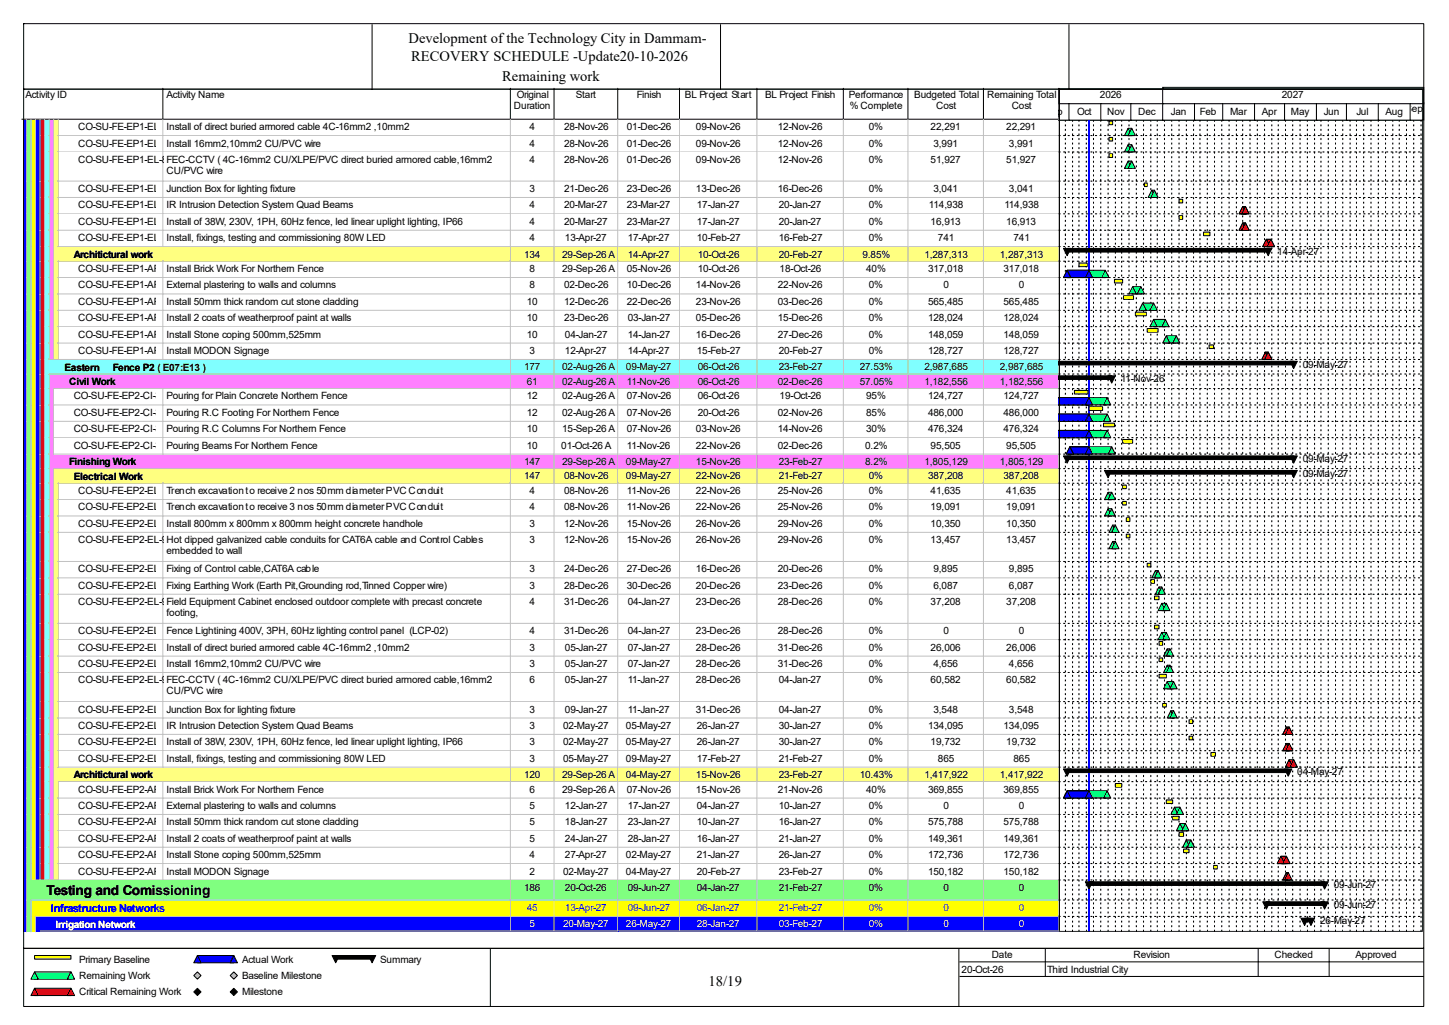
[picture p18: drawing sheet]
<svg xmlns="http://www.w3.org/2000/svg" width="420mm" height="297mm" viewBox="0 0 420 297" stroke-linecap="round" stroke-linejoin="round" font-family="sans-serif">
<defs><g id="words">
<g font-size="4.2">
<text x="118.4" y="12.4">Development of the Technology City in Dammam-</text>
<text x="119.2" y="17.7">RECOVERY SCHEDULE -Update20-10-2026</text>
<text x="145.5" y="23.5">Remaining work</text>
<text x="205.4" y="285.6">18/19</text>
</g>
<text font-size="4" x="13.5" y="259.2">Testing and Comissioning</text>
<text font-size="3.2" fill="#00f" x="14.8" y="264.3">Infrastructure Networks</text>
<g font-size="2.9">
<text x="7.4" y="28.4">Activity ID</text>
<text x="48.3" y="28.4">Activity Name</text>
<text x="149.8" y="28.4">Original</text>
<text x="166.9" y="28.4">Start</text>
<text x="184.6" y="28.4">Finish</text>
<text x="198.5" y="28.4">BL Project Start</text>
<text x="221.8" y="28.4">BL Project Finish</text>
<text x="246" y="28.4">Performance</text>
<text x="265" y="28.4">Budgeted Total</text>
<text x="286.1" y="28.4">Remaining Total</text>
<text x="318.8" y="28.4">2026</text>
<text x="371.6" y="28.4">2027</text>
<text x="149" y="31.6">Duration</text>
<text x="246.3" y="31.6">% Complete</text>
<text x="271.4" y="31.6">Cost</text>
<text x="293.2" y="31.6">Cost</text>
<text x="303" y="33.2">Sep</text>
<text x="312.2" y="33.2">Oct</text>
<text x="320.9" y="33.2">Nov</text>
<text x="329.9" y="33.2">Dec</text>
<text x="339.4" y="33.2">Jan</text>
<text x="347.8" y="33.2">Feb</text>
<text x="356.5" y="33.2">Mar</text>
<text x="365.8" y="33.2">Apr</text>
<text x="374.2" y="33.2">May</text>
<text x="383.7" y="33.2">Jun</text>
<text x="393.1" y="33.2">Jul</text>
<text x="401.6" y="33.2">Aug</text>
<text x="407.4" y="32.4">Sep</text>
<text x="22.7" y="37.7">CO-SU-FE-EP1-EL-810</text>
<text x="48.3" y="37.7">Install of direct buried armored cable 4C-16mm2 ,10mm2</text>
<text x="153.5" y="37.7">4</text>
<text x="163.5" y="37.7">28-Nov-26</text>
<text x="181.7" y="37.7">01-Dec-26</text>
<text x="201.7" y="37.7">09-Nov-26</text>
<text x="225.5" y="37.7">12-Nov-26</text>
<text x="251.8" y="37.7">0%</text>
<text x="269.7" y="37.7">22,291</text>
<text x="291.6" y="37.7">22,291</text>
<text x="22.7" y="42.5">CO-SU-FE-EP1-EL-820</text>
<text x="22.7" y="47.2">CO-SU-FE-EP1-EL-840</text>
<text x="48.3" y="42.5">Install 16mm2,10mm2 CU/PVC wire</text>
<text x="48.3" y="47.2">FEC-CCTV ( 4C-16mm2 CU/XLPE/PVC direct buried armored cable,16mm2</text>
<text x="153.5" y="42.5">4</text>
<text x="153.5" y="47.2">4</text>
<text x="163.5" y="42.5">28-Nov-26</text>
<text x="163.5" y="47.2">28-Nov-26</text>
<text x="181.7" y="42.5">01-Dec-26</text>
<text x="181.7" y="47.2">01-Dec-26</text>
<text x="201.7" y="42.5">09-Nov-26</text>
<text x="201.7" y="47.2">09-Nov-26</text>
<text x="225.5" y="42.5">12-Nov-26</text>
<text x="225.5" y="47.2">12-Nov-26</text>
<text x="251.8" y="42.5">0%</text>
<text x="251.8" y="47.2">0%</text>
<text x="269.7" y="47.2">51,927</text>
<text x="270.6" y="42.5">3,991</text>
<text x="291.6" y="47.2">51,927</text>
<text x="292.4" y="42.5">3,991</text>
<text x="48.3" y="50.3">CU/PVC wire</text>
<text x="22.7" y="55.6">CO-SU-FE-EP1-EL-700</text>
<text x="48.3" y="55.6">Junction Box for lighting fixture</text>
<text x="153.5" y="55.6">3</text>
<text x="163.5" y="55.6">21-Dec-26</text>
<text x="181.7" y="55.6">23-Dec-26</text>
<text x="201.7" y="55.6">13-Dec-26</text>
<text x="225.5" y="55.6">16-Dec-26</text>
<text x="251.8" y="55.6">0%</text>
<text x="270.6" y="55.6">3,041</text>
<text x="292.4" y="55.6">3,041</text>
<text x="22.7" y="60.4">CO-SU-FE-EP1-EL-740</text>
<text x="22.7" y="65.1">CO-SU-FE-EP1-EL-830</text>
<text x="48.3" y="60.4">IR Intrusion Detection System Quad Beams</text>
<text x="48.3" y="65.1">Install of 38W, 230V, 1PH, 60Hz fence, led linear uplight lighting, IP66</text>
<text x="153.5" y="60.4">4</text>
<text x="153.5" y="65.1">4</text>
<text x="163.5" y="60.4">20-Mar-27</text>
<text x="163.5" y="65.1">20-Mar-27</text>
<text x="181.7" y="60.4">23-Mar-27</text>
<text x="181.7" y="65.1">23-Mar-27</text>
<text x="202" y="60.4">17-Jan-27</text>
<text x="202" y="65.1">17-Jan-27</text>
<text x="225.7" y="60.4">20-Jan-27</text>
<text x="225.7" y="65.1">20-Jan-27</text>
<text x="251.8" y="60.4">0%</text>
<text x="251.8" y="65.1">0%</text>
<text x="269.2" y="60.4">114,938</text>
<text x="269.7" y="65.1">16,913</text>
<text x="291.1" y="60.4">114,938</text>
<text x="291.6" y="65.1">16,913</text>
<text x="22.7" y="69.9">CO-SU-FE-EP1-EL-720</text>
<text x="48.3" y="69.9">Install, fixings, testing and commissioning 80W LED</text>
<text x="153.5" y="69.9">4</text>
<text x="163.7" y="69.9">13-Apr-27</text>
<text x="181.9" y="69.9">17-Apr-27</text>
<text x="202" y="69.9">10-Feb-27</text>
<text x="225.7" y="69.9">16-Feb-27</text>
<text x="251.8" y="69.9">0%</text>
<text x="271.9" y="69.9">741</text>
<text x="293.8" y="69.9">741</text>
<text x="21.4" y="74.7">Architictural work</text>
<text x="151.9" y="74.6">134</text>
<text x="162.9" y="74.6">29-Sep-26 A</text>
<text x="181.9" y="74.6">14-Apr-27</text>
<text x="202.3" y="74.6">10-Oct-26</text>
<text x="225.7" y="74.6">20-Feb-27</text>
<text x="250" y="74.6">9.85%</text>
<text x="267.9" y="74.6">1,287,313</text>
<text x="289.8" y="74.6">1,287,313</text>
<text x="370.2" y="73.8">14-Apr-27</text>
<text x="22.7" y="78.8">CO-SU-FE-EP1-AR-340</text>
<text x="22.7" y="83.6">CO-SU-FE-EP1-AR-350</text>
<text x="48.3" y="78.8">Install Brick Work For Northern Fence</text>
<text x="48.3" y="83.6">External plastering to walls and columns</text>
<text x="153.5" y="78.8">8</text>
<text x="153.5" y="83.6">8</text>
<text x="162.9" y="78.8">29-Sep-26 A</text>
<text x="163.5" y="83.6">02-Dec-26</text>
<text x="181.7" y="78.8">05-Nov-26</text>
<text x="181.7" y="83.6">10-Dec-26</text>
<text x="201.7" y="83.6">14-Nov-26</text>
<text x="202.3" y="78.8">10-Oct-26</text>
<text x="225.5" y="83.6">22-Nov-26</text>
<text x="226" y="78.8">18-Oct-26</text>
<text x="251" y="78.8">40%</text>
<text x="251.8" y="83.6">0%</text>
<text x="269" y="78.8">317,018</text>
<text x="273.4" y="83.6">0</text>
<text x="290.9" y="78.8">317,018</text>
<text x="295.3" y="83.6">0</text>
<text x="22.7" y="88.3">CO-SU-FE-EP1-AR-360</text>
<text x="48.3" y="88.3">Install 50mm thick random cut stone cladding</text>
<text x="152.7" y="88.3">10</text>
<text x="163.5" y="88.3">12-Dec-26</text>
<text x="181.7" y="88.3">22-Dec-26</text>
<text x="201.7" y="88.3">23-Nov-26</text>
<text x="225.5" y="88.3">03-Dec-26</text>
<text x="251.8" y="88.3">0%</text>
<text x="269" y="88.3">565,485</text>
<text x="290.9" y="88.3">565,485</text>
<text x="22.7" y="93.1">CO-SU-FE-EP1-AR-370</text>
<text x="48.3" y="93.1">Install 2 coats of weatherproof paint at walls</text>
<text x="152.7" y="93.1">10</text>
<text x="163.5" y="93.1">23-Dec-26</text>
<text x="181.9" y="93.1">03-Jan-27</text>
<text x="201.7" y="93.1">05-Dec-26</text>
<text x="225.5" y="93.1">15-Dec-26</text>
<text x="251.8" y="93.1">0%</text>
<text x="269" y="93.1">128,024</text>
<text x="290.9" y="93.1">128,024</text>
<text x="22.7" y="97.8">CO-SU-FE-EP1-AR-380</text>
<text x="48.3" y="97.8">Install Stone coping 500mm,525mm</text>
<text x="152.7" y="97.8">10</text>
<text x="163.7" y="97.8">04-Jan-27</text>
<text x="181.9" y="97.8">14-Jan-27</text>
<text x="201.7" y="97.8">16-Dec-26</text>
<text x="225.5" y="97.8">27-Dec-26</text>
<text x="251.8" y="97.8">0%</text>
<text x="269" y="97.8">148,059</text>
<text x="290.9" y="97.8">148,059</text>
<text x="18.7" y="107.4">Eastern</text>
<text x="22.7" y="102.6">CO-SU-FE-EP1-AR-390</text>
<text x="32.7" y="107.4">Fence P2 ( E07:E13 )</text>
<text x="48.3" y="102.6">Install MODON Signage</text>
<text x="151.9" y="107.3">177</text>
<text x="153.5" y="102.6">3</text>
<text x="162.9" y="107.3">02-Aug-26 A</text>
<text x="163.7" y="102.6">12-Apr-27</text>
<text x="181.4" y="107.3">09-May-27</text>
<text x="181.9" y="102.6">14-Apr-27</text>
<text x="202" y="102.6">15-Feb-27</text>
<text x="202.3" y="107.3">06-Oct-26</text>
<text x="225.7" y="102.6">20-Feb-27</text>
<text x="225.7" y="107.3">23-Feb-27</text>
<text x="249.2" y="107.3">27.53%</text>
<text x="251.8" y="102.6">0%</text>
<text x="267.9" y="107.3">2,987,685</text>
<text x="269" y="102.6">128,727</text>
<text x="289.8" y="107.3">2,987,685</text>
<text x="290.9" y="102.6">128,727</text>
<text x="377.6" y="106.5">09-May-27</text>
<text x="20" y="111.6">Civil Work</text>
<text x="152.7" y="111.5">61</text>
<text x="162.9" y="111.5">02-Aug-26 A</text>
<text x="181.7" y="111.5">11-Nov-26</text>
<text x="202.3" y="111.5">06-Oct-26</text>
<text x="225.5" y="111.5">02-Dec-26</text>
<text x="249.2" y="111.5">57.05%</text>
<text x="267.9" y="111.5">1,182,556</text>
<text x="289.8" y="111.5">1,182,556</text>
<text x="324.9" y="110.7">11-Nov-26</text>
<text x="21.4" y="115.7">CO-SU-FE-EP2-CI-360</text>
<text x="48.3" y="115.7">Pouring for Plain Concrete Northern Fence</text>
<text x="152.7" y="115.7">12</text>
<text x="162.9" y="115.7">02-Aug-26 A</text>
<text x="181.7" y="115.7">07-Nov-26</text>
<text x="202.3" y="115.7">06-Oct-26</text>
<text x="226" y="115.7">19-Oct-26</text>
<text x="251" y="115.7">95%</text>
<text x="269" y="115.7">124,727</text>
<text x="290.9" y="115.7">124,727</text>
<text x="21.4" y="120.5">CO-SU-FE-EP2-CI-370</text>
<text x="21.4" y="125.2">CO-SU-FE-EP2-CI-380</text>
<text x="48.3" y="120.5">Pouring R.C Footing For Northern Fence</text>
<text x="48.3" y="125.2">Pouring R.C Columns For Northern Fence</text>
<text x="152.7" y="120.5">12</text>
<text x="152.7" y="125.2">10</text>
<text x="162.9" y="120.5">02-Aug-26 A</text>
<text x="162.9" y="125.2">15-Sep-26 A</text>
<text x="181.7" y="120.5">07-Nov-26</text>
<text x="181.7" y="125.2">07-Nov-26</text>
<text x="201.7" y="125.2">03-Nov-26</text>
<text x="202.3" y="120.5">20-Oct-26</text>
<text x="225.5" y="120.5">02-Nov-26</text>
<text x="225.5" y="125.2">14-Nov-26</text>
<text x="251" y="120.5">85%</text>
<text x="251" y="125.2">30%</text>
<text x="269" y="120.5">486,000</text>
<text x="269" y="125.2">476,324</text>
<text x="290.9" y="120.5">486,000</text>
<text x="290.9" y="125.2">476,324</text>
<text x="21.4" y="130">CO-SU-FE-EP2-CI-390</text>
<text x="48.3" y="130">Pouring Beams For Northern Fence</text>
<text x="152.7" y="130">10</text>
<text x="162.7" y="130">01-Oct-26 A</text>
<text x="181.7" y="130">11-Nov-26</text>
<text x="201.7" y="130">22-Nov-26</text>
<text x="225.5" y="130">02-Dec-26</text>
<text x="250.8" y="130">0.2%</text>
<text x="269.7" y="130">95,505</text>
<text x="291.6" y="130">95,505</text>
<text x="20" y="134.8">Finishing Work</text>
<text x="151.9" y="134.7">147</text>
<text x="162.9" y="134.7">29-Sep-26 A</text>
<text x="181.4" y="134.7">09-May-27</text>
<text x="201.7" y="134.7">15-Nov-26</text>
<text x="225.7" y="134.7">23-Feb-27</text>
<text x="250.8" y="134.7">8.2%</text>
<text x="267.9" y="134.7">1,805,129</text>
<text x="289.8" y="134.7">1,805,129</text>
<text x="377.6" y="133.9">09-May-27</text>
<text x="21.4" y="139">Electrical Work</text>
<text x="22.7" y="143.2">CO-SU-FE-EP2-EL-860</text>
<text x="48.3" y="143.2">Trench excavation to receive 2 nos 50mm diameter PVC Conduit</text>
<text x="151.9" y="138.9">147</text>
<text x="153.5" y="143.2">4</text>
<text x="163.5" y="138.9">08-Nov-26</text>
<text x="163.5" y="143.2">08-Nov-26</text>
<text x="181.4" y="138.9">09-May-27</text>
<text x="181.7" y="143.2">11-Nov-26</text>
<text x="201.7" y="138.9">22-Nov-26</text>
<text x="201.7" y="143.2">22-Nov-26</text>
<text x="225.5" y="143.2">25-Nov-26</text>
<text x="225.7" y="138.9">21-Feb-27</text>
<text x="251.8" y="138.9">0%</text>
<text x="251.8" y="143.2">0%</text>
<text x="269" y="138.9">387,208</text>
<text x="269.7" y="143.2">41,635</text>
<text x="290.9" y="138.9">387,208</text>
<text x="291.6" y="143.2">41,635</text>
<text x="377.6" y="138.2">09-May-27</text>
<text x="22.7" y="147.9">CO-SU-FE-EP2-EL-920</text>
<text x="48.3" y="147.9">Trench excavation to receive 3 nos 50mm diameter PVC Conduit</text>
<text x="153.5" y="147.9">4</text>
<text x="163.5" y="147.9">08-Nov-26</text>
<text x="181.7" y="147.9">11-Nov-26</text>
<text x="201.7" y="147.9">22-Nov-26</text>
<text x="225.5" y="147.9">25-Nov-26</text>
<text x="251.8" y="147.9">0%</text>
<text x="269.7" y="147.9">19,091</text>
<text x="291.6" y="147.9">19,091</text>
<text x="22.7" y="152.7">CO-SU-FE-EP2-EL-910</text>
<text x="48.3" y="152.7">Install 800mm x 800mm x 800mm height concrete handhole</text>
<text x="153.5" y="152.7">3</text>
<text x="163.5" y="152.7">12-Nov-26</text>
<text x="181.7" y="152.7">15-Nov-26</text>
<text x="201.7" y="152.7">26-Nov-26</text>
<text x="225.5" y="152.7">29-Nov-26</text>
<text x="251.8" y="152.7">0%</text>
<text x="269.7" y="152.7">10,350</text>
<text x="291.6" y="152.7">10,350</text>
<text x="22.7" y="157.4">CO-SU-FE-EP2-EL-930</text>
<text x="48.3" y="157.4">Hot dipped galvanized cable conduits for CAT6A cable and Control Cables</text>
<text x="48.3" y="160.6">embedded to wall</text>
<text x="153.5" y="157.4">3</text>
<text x="163.5" y="157.4">12-Nov-26</text>
<text x="181.7" y="157.4">15-Nov-26</text>
<text x="201.7" y="157.4">26-Nov-26</text>
<text x="225.5" y="157.4">29-Nov-26</text>
<text x="251.8" y="157.4">0%</text>
<text x="269.7" y="157.4">13,457</text>
<text x="291.6" y="157.4">13,457</text>
<text x="22.7" y="165.9">CO-SU-FE-EP2-EL-900</text>
<text x="48.3" y="165.9">Fixing of Control cable,CAT6A cable</text>
<text x="153.5" y="165.9">3</text>
<text x="163.5" y="165.9">24-Dec-26</text>
<text x="181.7" y="165.9">27-Dec-26</text>
<text x="201.7" y="165.9">16-Dec-26</text>
<text x="225.5" y="165.9">20-Dec-26</text>
<text x="251.8" y="165.9">0%</text>
<text x="270.6" y="165.9">9,895</text>
<text x="292.4" y="165.9">9,895</text>
<text x="22.7" y="170.6">CO-SU-FE-EP2-EL-880</text>
<text x="48.3" y="170.6">Fixing Earthing Work (Earth Pit,Grounding rod,Tinned Copper wire)</text>
<text x="153.5" y="170.6">3</text>
<text x="163.5" y="170.6">28-Dec-26</text>
<text x="181.7" y="170.6">30-Dec-26</text>
<text x="201.7" y="170.6">20-Dec-26</text>
<text x="225.5" y="170.6">23-Dec-26</text>
<text x="251.8" y="170.6">0%</text>
<text x="270.6" y="170.6">6,087</text>
<text x="292.4" y="170.6">6,087</text>
<text x="22.7" y="175.3">CO-SU-FE-EP2-EL-940</text>
<text x="48.3" y="175.3">Field Equipment Cabinet enclosed outdoor complete with precast concrete</text>
<text x="48.3" y="178.5">footing,</text>
<text x="153.5" y="175.3">4</text>
<text x="163.5" y="175.3">31-Dec-26</text>
<text x="181.9" y="175.3">04-Jan-27</text>
<text x="201.7" y="175.3">23-Dec-26</text>
<text x="225.5" y="175.3">28-Dec-26</text>
<text x="251.8" y="175.3">0%</text>
<text x="269.7" y="175.3">37,208</text>
<text x="291.6" y="175.3">37,208</text>
<text x="22.7" y="183.8">CO-SU-FE-EP2-EL-950</text>
<text x="48.3" y="183.8">Fence Lightining 400V, 3PH, 60Hz lighting control panel (LCP-02)</text>
<text x="153.5" y="183.8">4</text>
<text x="163.5" y="183.8">31-Dec-26</text>
<text x="181.9" y="183.8">04-Jan-27</text>
<text x="201.7" y="183.8">23-Dec-26</text>
<text x="225.5" y="183.8">28-Dec-26</text>
<text x="251.8" y="183.8">0%</text>
<text x="273.4" y="183.8">0</text>
<text x="295.3" y="183.8">0</text>
<text x="22.7" y="188.5">CO-SU-FE-EP2-EL-960</text>
<text x="48.3" y="188.5">Install of direct buried armored cable 4C-16mm2 ,10mm2</text>
<text x="153.5" y="188.5">3</text>
<text x="163.7" y="188.5">05-Jan-27</text>
<text x="181.9" y="188.5">07-Jan-27</text>
<text x="201.7" y="188.5">28-Dec-26</text>
<text x="225.5" y="188.5">31-Dec-26</text>
<text x="251.8" y="188.5">0%</text>
<text x="269.7" y="188.5">26,006</text>
<text x="291.6" y="188.5">26,006</text>
<text x="22.7" y="193.3">CO-SU-FE-EP2-EL-970</text>
<text x="48.3" y="193.3">Install 16mm2,10mm2 CU/PVC wire</text>
<text x="153.5" y="193.3">3</text>
<text x="163.7" y="193.3">05-Jan-27</text>
<text x="181.9" y="193.3">07-Jan-27</text>
<text x="201.7" y="193.3">28-Dec-26</text>
<text x="225.5" y="193.3">31-Dec-26</text>
<text x="251.8" y="193.3">0%</text>
<text x="270.6" y="193.3">4,656</text>
<text x="292.4" y="193.3">4,656</text>
<text x="22.7" y="198">CO-SU-FE-EP2-EL-990</text>
<text x="48.3" y="198">FEC-CCTV ( 4C-16mm2 CU/XLPE/PVC direct buried armored cable,16mm2</text>
<text x="48.3" y="201.2">CU/PVC wire</text>
<text x="153.5" y="198">6</text>
<text x="163.7" y="198">05-Jan-27</text>
<text x="181.9" y="198">11-Jan-27</text>
<text x="201.7" y="198">28-Dec-26</text>
<text x="225.7" y="198">04-Jan-27</text>
<text x="251.8" y="198">0%</text>
<text x="269.7" y="198">60,582</text>
<text x="291.6" y="198">60,582</text>
<text x="22.7" y="206.5">CO-SU-FE-EP2-EL-850</text>
<text x="48.3" y="206.5">Junction Box for lighting fixture</text>
<text x="153.5" y="206.5">3</text>
<text x="163.7" y="206.5">09-Jan-27</text>
<text x="181.9" y="206.5">11-Jan-27</text>
<text x="201.7" y="206.5">31-Dec-26</text>
<text x="225.7" y="206.5">04-Jan-27</text>
<text x="251.8" y="206.5">0%</text>
<text x="270.6" y="206.5">3,548</text>
<text x="292.4" y="206.5">3,548</text>
<text x="22.7" y="211.2">CO-SU-FE-EP2-EL-890</text>
<text x="22.7" y="215.9">CO-SU-FE-EP2-EL-980</text>
<text x="48.3" y="211.2">IR Intrusion Detection System Quad Beams</text>
<text x="48.3" y="215.9">Install of 38W, 230V, 1PH, 60Hz fence, led linear uplight lighting, IP66</text>
<text x="153.5" y="211.2">3</text>
<text x="153.5" y="215.9">3</text>
<text x="163.2" y="211.2">02-May-27</text>
<text x="163.2" y="215.9">02-May-27</text>
<text x="181.4" y="211.2">05-May-27</text>
<text x="181.4" y="215.9">05-May-27</text>
<text x="202" y="211.2">26-Jan-27</text>
<text x="202" y="215.9">26-Jan-27</text>
<text x="225.7" y="211.2">30-Jan-27</text>
<text x="225.7" y="215.9">30-Jan-27</text>
<text x="251.8" y="211.2">0%</text>
<text x="251.8" y="215.9">0%</text>
<text x="269" y="211.2">134,095</text>
<text x="269.7" y="215.9">19,732</text>
<text x="290.9" y="211.2">134,095</text>
<text x="291.6" y="215.9">19,732</text>
<text x="22.7" y="220.7">CO-SU-FE-EP2-EL-870</text>
<text x="48.3" y="220.7">Install, fixings, testing and commissioning 80W LED</text>
<text x="153.5" y="220.7">3</text>
<text x="163.2" y="220.7">05-May-27</text>
<text x="181.4" y="220.7">09-May-27</text>
<text x="202" y="220.7">17-Feb-27</text>
<text x="225.7" y="220.7">21-Feb-27</text>
<text x="251.8" y="220.7">0%</text>
<text x="271.9" y="220.7">865</text>
<text x="293.8" y="220.7">865</text>
<text x="21.4" y="225.5">Architictural work</text>
<text x="151.9" y="225.4">120</text>
<text x="162.9" y="225.4">29-Sep-26 A</text>
<text x="181.4" y="225.4">04-May-27</text>
<text x="201.7" y="225.4">15-Nov-26</text>
<text x="225.7" y="225.4">23-Feb-27</text>
<text x="249.2" y="225.4">10.43%</text>
<text x="267.9" y="225.4">1,417,922</text>
<text x="289.8" y="225.4">1,417,922</text>
<text x="376" y="224.7">04-May-27</text>
<text x="22.7" y="229.7">CO-SU-FE-EP2-AR-400</text>
<text x="48.3" y="229.7">Install Brick Work For Northern Fence</text>
<text x="153.5" y="229.7">6</text>
<text x="162.9" y="229.7">29-Sep-26 A</text>
<text x="181.7" y="229.7">07-Nov-26</text>
<text x="201.7" y="229.7">15-Nov-26</text>
<text x="225.5" y="229.7">21-Nov-26</text>
<text x="251" y="229.7">40%</text>
<text x="269" y="229.7">369,855</text>
<text x="290.9" y="229.7">369,855</text>
<text x="22.7" y="234.4">CO-SU-FE-EP2-AR-410</text>
<text x="22.7" y="239.1">CO-SU-FE-EP2-AR-420</text>
<text x="48.3" y="234.4">External plastering to walls and columns</text>
<text x="48.3" y="239.1">Install 50mm thick random cut stone cladding</text>
<text x="153.5" y="234.4">5</text>
<text x="153.5" y="239.1">5</text>
<text x="163.7" y="234.4">12-Jan-27</text>
<text x="163.7" y="239.1">18-Jan-27</text>
<text x="181.9" y="234.4">17-Jan-27</text>
<text x="181.9" y="239.1">23-Jan-27</text>
<text x="202" y="234.4">04-Jan-27</text>
<text x="202" y="239.1">10-Jan-27</text>
<text x="225.7" y="234.4">10-Jan-27</text>
<text x="225.7" y="239.1">16-Jan-27</text>
<text x="251.8" y="234.4">0%</text>
<text x="251.8" y="239.1">0%</text>
<text x="269" y="239.1">575,788</text>
<text x="273.4" y="234.4">0</text>
<text x="290.9" y="239.1">575,788</text>
<text x="295.3" y="234.4">0</text>
<text x="22.7" y="243.9">CO-SU-FE-EP2-AR-430</text>
<text x="48.3" y="243.9">Install 2 coats of weatherproof paint at walls</text>
<text x="153.5" y="243.9">5</text>
<text x="163.7" y="243.9">24-Jan-27</text>
<text x="181.9" y="243.9">28-Jan-27</text>
<text x="202" y="243.9">16-Jan-27</text>
<text x="225.7" y="243.9">21-Jan-27</text>
<text x="251.8" y="243.9">0%</text>
<text x="269" y="243.9">149,361</text>
<text x="290.9" y="243.9">149,361</text>
<text x="22.7" y="248.7">CO-SU-FE-EP2-AR-440</text>
<text x="48.3" y="248.7">Install Stone coping 500mm,525mm</text>
<text x="153.5" y="248.7">4</text>
<text x="163.7" y="248.7">27-Apr-27</text>
<text x="181.4" y="248.7">02-May-27</text>
<text x="202" y="248.7">21-Jan-27</text>
<text x="225.7" y="248.7">26-Jan-27</text>
<text x="251.8" y="248.7">0%</text>
<text x="269" y="248.7">172,736</text>
<text x="290.9" y="248.7">172,736</text>
<text x="22.7" y="253.4">CO-SU-FE-EP2-AR-450</text>
<text x="48.3" y="253.4">Install MODON Signage</text>
<text x="153.5" y="253.4">2</text>
<text x="163.2" y="253.4">02-May-27</text>
<text x="181.4" y="253.4">04-May-27</text>
<text x="202" y="253.4">20-Feb-27</text>
<text x="225.7" y="253.4">23-Feb-27</text>
<text x="251.8" y="253.4">0%</text>
<text x="269" y="253.4">150,182</text>
<text x="290.9" y="253.4">150,182</text>
<text x="386.6" y="257.3">09-Jun-27</text>
<text x="151.9" y="258.1">186</text>
<text x="163.7" y="258.1">20-Oct-26</text>
<text x="181.9" y="258.1">09-Jun-27</text>
<text x="202" y="258.1">04-Jan-27</text>
<text x="225.7" y="258.1">21-Feb-27</text>
<text x="251.8" y="258.1">0%</text>
<text x="273.4" y="258.1">0</text>
<text x="295.3" y="258.1">0</text>
<text x="386.6" y="263.1">09-Jun-27</text>
<text x="382.6" y="267.9">26-May-27</text>
<text x="22.9" y="279">Primary Baseline</text>
<text x="70.1" y="279">Actual Work</text>
<text x="110.2" y="279">Summary</text>
<text x="278.7" y="281.9">20-Oct-26</text>
<text x="287.4" y="277.7">Date</text>
<text x="303.5" y="281.9">Third Industrial City</text>
<text x="328.5" y="277.7">Revision</text>
<text x="369.4" y="277.7">Checked</text>
<text x="392.9" y="277.7">Approved</text>
<text x="22.9" y="283.7">Remaining Work</text>
<text x="70.1" y="283.7">Baseline Milestone</text>
<text x="22.9" y="288.5">Critical Remaining Work</text>
<text x="70.1" y="288.5">Milestone</text>
</g>
<g font-size="2.9" fill="#00f">
<text x="152.7" y="263.9">45</text>
<text x="163.7" y="263.9">13-Apr-27</text>
<text x="181.9" y="263.9">09-Jun-27</text>
<text x="202" y="263.9">06-Jan-27</text>
<text x="225.7" y="263.9">21-Feb-27</text>
<text x="251.8" y="263.9">0%</text>
<text x="273.4" y="263.9">0</text>
<text x="295.3" y="263.9">0</text>
</g>
<g font-size="2.9" fill="#fff">
<text x="16.1" y="268.8">Irrigation Network</text>
<text x="153.5" y="268.7">5</text>
<text x="163.2" y="268.7">20-May-27</text>
<text x="181.4" y="268.7">26-May-27</text>
<text x="202" y="268.7">28-Jan-27</text>
<text x="225.7" y="268.7">03-Feb-27</text>
<text x="251.8" y="268.7">0%</text>
<text x="273.4" y="268.7">0</text>
<text x="295.3" y="268.7">0</text>
</g>
</g></defs>
<path d="M47.2 25.6v8.9h-40.9" fill="none" stroke="#000" stroke-width=".29"/>
<path d="M47.5 25.6h100.7v9.2h-100.7z" fill="#fff"/>
<path d="M147.9 25.6v8.9h-100.7" fill="none" stroke="#000" stroke-width=".29"/>
<path d="M148.2 25.6h12.7v9.2h-12.7z" fill="#fff"/>
<path d="M160.6 25.6v8.9h-12.7" fill="none" stroke="#000" stroke-width=".29"/>
<path d="M160.9 25.6h18.4v9.2h-18.4z" fill="#fff"/>
<path d="M179 25.6v8.9h-18.4" fill="none" stroke="#000" stroke-width=".29"/>
<path d="M179.3 25.6h17.9v9.2h-17.9z" fill="#fff"/>
<path d="M197 25.6v8.9h-18" fill="none" stroke="#000" stroke-width=".29"/>
<path d="M197.2 25.6h22.5v9.2h-22.5z" fill="#fff"/>
<path d="M219.4 25.6v8.9h-22.4" fill="none" stroke="#000" stroke-width=".29"/>
<path d="M219.7 25.6h25v9.2h-25z" fill="#fff"/>
<path d="M244.4 25.6v8.9h-25" fill="none" stroke="#000" stroke-width=".29"/>
<path d="M244.7 25.6h18.7v9.2h-18.7z" fill="#fff"/>
<path d="M263.2 25.6v8.9h-18.8" fill="none" stroke="#000" stroke-width=".29"/>
<path d="M263.4 25.6h21.9v9.2h-21.9z" fill="#fff"/>
<path d="M285 25.6v8.9h-21.8" fill="none" stroke="#000" stroke-width=".29"/>
<path d="M285.3 25.6h21.9v9.2h-21.9z" fill="#fff"/>
<path d="M306.9 25.6v8.9h-21.9" fill="none" stroke="#000" stroke-width=".29"/>
<path d="M6.6 34.8h1.3v4.7h-1.3z" fill="#00f"/>
<path d="M7.6 34.5v5.1" fill="none" stroke="#c0c0c0" stroke-width=".29"/>
<path d="M7.9 34.8h1.3v4.7h-1.3z" fill="#80ff80"/>
<path d="M9 34.5v5.1" fill="none" stroke="#c0c0c0" stroke-width=".29"/>
<path d="M9.2 34.8h1.3v4.7h-1.3z" fill="#ff0"/>
<path d="M10.3 34.5v5.1" fill="none" stroke="#c0c0c0" stroke-width=".29"/>
<path d="M10.5 34.8h1.4v4.7h-1.4z" fill="#00f"/>
<path d="M11.6 34.5v5.1" fill="none" stroke="#c0c0c0" stroke-width=".29"/>
<path d="M11.9 34.8h1.3v4.7h-1.3z" fill="#f00"/>
<path d="M12.9 34.5v5.1" fill="none" stroke="#c0c0c0" stroke-width=".29"/>
<path d="M13.2 34.8h1.3v4.7h-1.3z" fill="#80ffff"/>
<path d="M14.2 34.5v5.1" fill="none" stroke="#c0c0c0" stroke-width=".29"/>
<path d="M14.5 34.8h1.3v4.7h-1.3z" fill="#ff80ff"/>
<path d="M15.6 34.5v5.1" fill="none" stroke="#c0c0c0" stroke-width=".29"/>
<path d="M15.8 34.8h1.3v4.7h-1.3z" fill="#ffff80"/>
<path d="M16.9 34.5v5.1" fill="none" stroke="#c0c0c0" stroke-width=".29"/>
<path d="M17.1 34.8h30.4v4.7h-30.4z" fill="#fff"/>
<path d="M16.9 39.3h30.6M47.2 34.5v5.1" fill="none" stroke="#c0c0c0" stroke-width=".29"/>
<path d="M47.5 34.8h100.7v4.7h-100.7z" fill="#fff"/>
<path d="M147.9 34.5v4.8h-100.4" fill="none" stroke="#c0c0c0" stroke-width=".29"/>
<path d="M148.2 34.8h12.7v4.7h-12.7z" fill="#fff"/>
<path d="M160.6 34.5v4.8h-12.4" fill="none" stroke="#c0c0c0" stroke-width=".29"/>
<path d="M160.9 34.8h18.4v4.7h-18.4z" fill="#fff"/>
<path d="M179 34.5v4.8h-18.1" fill="none" stroke="#c0c0c0" stroke-width=".29"/>
<path d="M179.3 34.8h17.9v4.7h-17.9z" fill="#fff"/>
<path d="M197 34.5v4.8h-17.7" fill="none" stroke="#c0c0c0" stroke-width=".29"/>
<path d="M197.2 34.8h22.5v4.7h-22.5z" fill="#fff"/>
<path d="M219.4 34.5v4.8h-22.2" fill="none" stroke="#c0c0c0" stroke-width=".29"/>
<path d="M219.7 34.8h25v4.7h-25z" fill="#fff"/>
<path d="M244.4 34.5v4.8h-24.7" fill="none" stroke="#c0c0c0" stroke-width=".29"/>
<path d="M244.7 34.8h18.7v4.7h-18.7z" fill="#fff"/>
<path d="M263.2 34.5v4.8h-18.5" fill="none" stroke="#c0c0c0" stroke-width=".29"/>
<path d="M263.4 34.8h21.9v4.7h-21.9z" fill="#fff"/>
<path d="M285 34.5v4.8h-21.6" fill="none" stroke="#c0c0c0" stroke-width=".29"/>
<path d="M285.3 34.8h21.9v4.7h-21.9z" fill="#fff"/>
<path d="M306.9 34.5v4.8h-21.6" fill="none" stroke="#c0c0c0" stroke-width=".29"/>
<path d="M6.6 39.5h1.3v4.8h-1.3z" fill="#00f"/>
<path d="M7.6 39.3v5" fill="none" stroke="#c0c0c0" stroke-width=".29"/>
<path d="M7.9 39.5h1.3v4.8h-1.3z" fill="#80ff80"/>
<path d="M9 39.3v5" fill="none" stroke="#c0c0c0" stroke-width=".29"/>
<path d="M9.2 39.5h1.3v4.8h-1.3z" fill="#ff0"/>
<path d="M10.3 39.3v5" fill="none" stroke="#c0c0c0" stroke-width=".29"/>
<path d="M10.5 39.5h1.4v4.8h-1.4z" fill="#00f"/>
<path d="M11.6 39.3v5" fill="none" stroke="#c0c0c0" stroke-width=".29"/>
<path d="M11.9 39.5h1.3v4.8h-1.3z" fill="#f00"/>
<path d="M12.9 39.3v5" fill="none" stroke="#c0c0c0" stroke-width=".29"/>
<path d="M13.2 39.5h1.3v4.8h-1.3z" fill="#80ffff"/>
<path d="M14.2 39.3v5" fill="none" stroke="#c0c0c0" stroke-width=".29"/>
<path d="M14.5 39.5h1.3v4.8h-1.3z" fill="#ff80ff"/>
<path d="M15.6 39.3v5" fill="none" stroke="#c0c0c0" stroke-width=".29"/>
<path d="M15.8 39.5h1.3v4.8h-1.3z" fill="#ffff80"/>
<path d="M16.9 39.3v5" fill="none" stroke="#c0c0c0" stroke-width=".29"/>
<path d="M17.1 39.5h30.4v4.8h-30.4z" fill="#fff"/>
<path d="M47.2 39.3v5M16.9 44h30.6" fill="none" stroke="#c0c0c0" stroke-width=".29"/>
<path d="M47.5 39.5h100.7v4.8h-100.7z" fill="#fff"/>
<path d="M147.9 39.3v4.7h-100.4" fill="none" stroke="#c0c0c0" stroke-width=".29"/>
<path d="M148.2 39.5h12.7v4.8h-12.7z" fill="#fff"/>
<path d="M160.6 39.3v4.7h-12.4" fill="none" stroke="#c0c0c0" stroke-width=".29"/>
<path d="M160.9 39.5h18.4v4.8h-18.4z" fill="#fff"/>
<path d="M179 39.3v4.7h-18.1" fill="none" stroke="#c0c0c0" stroke-width=".29"/>
<path d="M179.3 39.5h17.9v4.8h-17.9z" fill="#fff"/>
<path d="M197 39.3v4.7h-17.7" fill="none" stroke="#c0c0c0" stroke-width=".29"/>
<path d="M197.2 39.5h22.5v4.8h-22.5z" fill="#fff"/>
<path d="M219.4 39.3v4.7h-22.2" fill="none" stroke="#c0c0c0" stroke-width=".29"/>
<path d="M219.7 39.5h25v4.8h-25z" fill="#fff"/>
<path d="M244.4 39.3v4.7h-24.7" fill="none" stroke="#c0c0c0" stroke-width=".29"/>
<path d="M244.7 39.5h18.7v4.8h-18.7z" fill="#fff"/>
<path d="M263.2 39.3v4.7h-18.5" fill="none" stroke="#c0c0c0" stroke-width=".29"/>
<path d="M263.4 39.5h21.9v4.8h-21.9z" fill="#fff"/>
<path d="M285 39.3v4.7h-21.6" fill="none" stroke="#c0c0c0" stroke-width=".29"/>
<path d="M285.3 39.5h21.9v4.8h-21.9z" fill="#fff"/>
<path d="M306.9 39.3v4.7h-21.6" fill="none" stroke="#c0c0c0" stroke-width=".29"/>
<path d="M6.6 44.3h1.3v8.4h-1.3z" fill="#00f"/>
<path d="M7.6 44v8.7" fill="none" stroke="#c0c0c0" stroke-width=".29"/>
<path d="M7.9 44.3h1.3v8.4h-1.3z" fill="#80ff80"/>
<path d="M9 44v8.7" fill="none" stroke="#c0c0c0" stroke-width=".29"/>
<path d="M9.2 44.3h1.3v8.4h-1.3z" fill="#ff0"/>
<path d="M10.3 44v8.7" fill="none" stroke="#c0c0c0" stroke-width=".29"/>
<path d="M10.5 44.3h1.4v8.4h-1.4z" fill="#00f"/>
<path d="M11.6 44v8.7" fill="none" stroke="#c0c0c0" stroke-width=".29"/>
<path d="M11.9 44.3h1.3v8.4h-1.3z" fill="#f00"/>
<path d="M12.9 44v8.7" fill="none" stroke="#c0c0c0" stroke-width=".29"/>
<path d="M13.2 44.3h1.3v8.4h-1.3z" fill="#80ffff"/>
<path d="M14.2 44v8.7" fill="none" stroke="#c0c0c0" stroke-width=".29"/>
<path d="M14.5 44.3h1.3v8.4h-1.3z" fill="#ff80ff"/>
<path d="M15.6 44v8.7" fill="none" stroke="#c0c0c0" stroke-width=".29"/>
<path d="M15.8 44.3h1.3v8.4h-1.3z" fill="#ffff80"/>
<path d="M16.9 44v8.7" fill="none" stroke="#c0c0c0" stroke-width=".29"/>
<path d="M17.1 44.3h30.4v8.4h-30.4z" fill="#fff"/>
<path d="M16.9 52.5h30.6M47.2 44v8.7" fill="none" stroke="#c0c0c0" stroke-width=".29"/>
<path d="M47.5 44.3h100.7v8.4h-100.7z" fill="#fff"/>
<path d="M147.9 44v8.5h-100.4" fill="none" stroke="#c0c0c0" stroke-width=".29"/>
<path d="M148.2 44.3h12.7v8.4h-12.7z" fill="#fff"/>
<path d="M160.6 44v8.5h-12.4" fill="none" stroke="#c0c0c0" stroke-width=".29"/>
<path d="M160.9 44.3h18.4v8.4h-18.4z" fill="#fff"/>
<path d="M179 44v8.5h-18.1" fill="none" stroke="#c0c0c0" stroke-width=".29"/>
<path d="M179.3 44.3h17.9v8.4h-17.9z" fill="#fff"/>
<path d="M197 44v8.5h-17.7" fill="none" stroke="#c0c0c0" stroke-width=".29"/>
<path d="M197.2 44.3h22.5v8.4h-22.5z" fill="#fff"/>
<path d="M219.4 44v8.5h-22.2" fill="none" stroke="#c0c0c0" stroke-width=".29"/>
<path d="M219.7 44.3h25v8.4h-25z" fill="#fff"/>
<path d="M244.4 44v8.5h-24.7" fill="none" stroke="#c0c0c0" stroke-width=".29"/>
<path d="M244.7 44.3h18.7v8.4h-18.7z" fill="#fff"/>
<path d="M263.2 44v8.5h-18.5" fill="none" stroke="#c0c0c0" stroke-width=".29"/>
<path d="M263.4 44.3h21.9v8.4h-21.9z" fill="#fff"/>
<path d="M285 44v8.5h-21.6" fill="none" stroke="#c0c0c0" stroke-width=".29"/>
<path d="M285.3 44.3h21.9v8.4h-21.9z" fill="#fff"/>
<path d="M306.9 44v8.5h-21.6" fill="none" stroke="#c0c0c0" stroke-width=".29"/>
<path d="M6.6 52.7h1.3v4.8h-1.3z" fill="#00f"/>
<path d="M7.6 52.5v5" fill="none" stroke="#c0c0c0" stroke-width=".29"/>
<path d="M7.9 52.7h1.3v4.8h-1.3z" fill="#80ff80"/>
<path d="M9 52.5v5" fill="none" stroke="#c0c0c0" stroke-width=".29"/>
<path d="M9.2 52.7h1.3v4.8h-1.3z" fill="#ff0"/>
<path d="M10.3 52.5v5" fill="none" stroke="#c0c0c0" stroke-width=".29"/>
<path d="M10.5 52.7h1.4v4.8h-1.4z" fill="#00f"/>
<path d="M11.6 52.5v5" fill="none" stroke="#c0c0c0" stroke-width=".29"/>
<path d="M11.9 52.7h1.3v4.8h-1.3z" fill="#f00"/>
<path d="M12.9 52.5v5" fill="none" stroke="#c0c0c0" stroke-width=".29"/>
<path d="M13.2 52.7h1.3v4.8h-1.3z" fill="#80ffff"/>
<path d="M14.2 52.5v5" fill="none" stroke="#c0c0c0" stroke-width=".29"/>
<path d="M14.5 52.7h1.3v4.8h-1.3z" fill="#ff80ff"/>
<path d="M15.6 52.5v5" fill="none" stroke="#c0c0c0" stroke-width=".29"/>
<path d="M15.8 52.7h1.3v4.8h-1.3z" fill="#ffff80"/>
<path d="M16.9 52.5v5" fill="none" stroke="#c0c0c0" stroke-width=".29"/>
<path d="M17.1 52.7h30.4v4.8h-30.4z" fill="#fff"/>
<path d="M16.9 57.2h30.6M47.2 52.5v5" fill="none" stroke="#c0c0c0" stroke-width=".29"/>
<path d="M47.5 52.7h100.7v4.8h-100.7z" fill="#fff"/>
<path d="M147.9 52.5v4.7h-100.4" fill="none" stroke="#c0c0c0" stroke-width=".29"/>
<path d="M148.2 52.7h12.7v4.8h-12.7z" fill="#fff"/>
<path d="M160.6 52.5v4.7h-12.4" fill="none" stroke="#c0c0c0" stroke-width=".29"/>
<path d="M160.9 52.7h18.4v4.8h-18.4z" fill="#fff"/>
<path d="M179 52.5v4.7h-18.1" fill="none" stroke="#c0c0c0" stroke-width=".29"/>
<path d="M179.3 52.7h17.9v4.8h-17.9z" fill="#fff"/>
<path d="M197 52.5v4.7h-17.7" fill="none" stroke="#c0c0c0" stroke-width=".29"/>
<path d="M197.2 52.7h22.5v4.8h-22.5z" fill="#fff"/>
<path d="M219.4 52.5v4.7h-22.2" fill="none" stroke="#c0c0c0" stroke-width=".29"/>
<path d="M219.7 52.7h25v4.8h-25z" fill="#fff"/>
<path d="M244.4 52.5v4.7h-24.7" fill="none" stroke="#c0c0c0" stroke-width=".29"/>
<path d="M244.7 52.7h18.7v4.8h-18.7z" fill="#fff"/>
<path d="M263.2 52.5v4.7h-18.5" fill="none" stroke="#c0c0c0" stroke-width=".29"/>
<path d="M263.4 52.7h21.9v4.8h-21.9z" fill="#fff"/>
<path d="M285 52.5v4.7h-21.6" fill="none" stroke="#c0c0c0" stroke-width=".29"/>
<path d="M285.3 52.7h21.9v4.8h-21.9z" fill="#fff"/>
<path d="M306.9 52.5v4.7h-21.6" fill="none" stroke="#c0c0c0" stroke-width=".29"/>
<path d="M6.6 57.5h1.3v4.7h-1.3z" fill="#00f"/>
<path d="M7.6 57.2v5" fill="none" stroke="#c0c0c0" stroke-width=".29"/>
<path d="M7.9 57.5h1.3v4.7h-1.3z" fill="#80ff80"/>
<path d="M9 57.2v5" fill="none" stroke="#c0c0c0" stroke-width=".29"/>
<path d="M9.2 57.5h1.3v4.7h-1.3z" fill="#ff0"/>
<path d="M10.3 57.2v5" fill="none" stroke="#c0c0c0" stroke-width=".29"/>
<path d="M10.5 57.5h1.4v4.7h-1.4z" fill="#00f"/>
<path d="M11.6 57.2v5" fill="none" stroke="#c0c0c0" stroke-width=".29"/>
<path d="M11.9 57.5h1.3v4.7h-1.3z" fill="#f00"/>
<path d="M12.9 57.2v5" fill="none" stroke="#c0c0c0" stroke-width=".29"/>
<path d="M13.2 57.5h1.3v4.7h-1.3z" fill="#80ffff"/>
<path d="M14.2 57.2v5" fill="none" stroke="#c0c0c0" stroke-width=".29"/>
<path d="M14.5 57.5h1.3v4.7h-1.3z" fill="#ff80ff"/>
<path d="M15.6 57.2v5" fill="none" stroke="#c0c0c0" stroke-width=".29"/>
<path d="M15.8 57.5h1.3v4.7h-1.3z" fill="#ffff80"/>
<path d="M16.9 57.2v5" fill="none" stroke="#c0c0c0" stroke-width=".29"/>
<path d="M17.1 57.5h30.4v4.7h-30.4z" fill="#fff"/>
<path d="M47.2 57.2v5M16.9 62h30.6" fill="none" stroke="#c0c0c0" stroke-width=".29"/>
<path d="M47.5 57.5h100.7v4.7h-100.7z" fill="#fff"/>
<path d="M147.9 57.2v4.8h-100.4" fill="none" stroke="#c0c0c0" stroke-width=".29"/>
<path d="M148.2 57.5h12.7v4.7h-12.7z" fill="#fff"/>
<path d="M160.6 57.2v4.8h-12.4" fill="none" stroke="#c0c0c0" stroke-width=".29"/>
<path d="M160.9 57.5h18.4v4.7h-18.4z" fill="#fff"/>
<path d="M179 57.2v4.8h-18.1" fill="none" stroke="#c0c0c0" stroke-width=".29"/>
<path d="M179.3 57.5h17.9v4.7h-17.9z" fill="#fff"/>
<path d="M197 57.2v4.8h-17.7" fill="none" stroke="#c0c0c0" stroke-width=".29"/>
<path d="M197.2 57.5h22.5v4.7h-22.5z" fill="#fff"/>
<path d="M219.4 57.2v4.8h-22.2" fill="none" stroke="#c0c0c0" stroke-width=".29"/>
<path d="M219.7 57.5h25v4.7h-25z" fill="#fff"/>
<path d="M244.4 57.2v4.8h-24.7" fill="none" stroke="#c0c0c0" stroke-width=".29"/>
<path d="M244.7 57.5h18.7v4.7h-18.7z" fill="#fff"/>
<path d="M263.2 57.2v4.8h-18.5" fill="none" stroke="#c0c0c0" stroke-width=".29"/>
<path d="M263.4 57.5h21.9v4.7h-21.9z" fill="#fff"/>
<path d="M285 57.2v4.8h-21.6" fill="none" stroke="#c0c0c0" stroke-width=".29"/>
<path d="M285.3 57.5h21.9v4.7h-21.9z" fill="#fff"/>
<path d="M306.9 57.2v4.8h-21.6" fill="none" stroke="#c0c0c0" stroke-width=".29"/>
<path d="M6.6 62.2h1.3v4.8h-1.3z" fill="#00f"/>
<path d="M7.6 62v5" fill="none" stroke="#c0c0c0" stroke-width=".29"/>
<path d="M7.9 62.2h1.3v4.8h-1.3z" fill="#80ff80"/>
<path d="M9 62v5" fill="none" stroke="#c0c0c0" stroke-width=".29"/>
<path d="M9.2 62.2h1.3v4.8h-1.3z" fill="#ff0"/>
<path d="M10.3 62v5" fill="none" stroke="#c0c0c0" stroke-width=".29"/>
<path d="M10.5 62.2h1.4v4.8h-1.4z" fill="#00f"/>
<path d="M11.6 62v5" fill="none" stroke="#c0c0c0" stroke-width=".29"/>
<path d="M11.9 62.2h1.3v4.8h-1.3z" fill="#f00"/>
<path d="M12.9 62v5" fill="none" stroke="#c0c0c0" stroke-width=".29"/>
<path d="M13.2 62.2h1.3v4.8h-1.3z" fill="#80ffff"/>
<path d="M14.2 62v5" fill="none" stroke="#c0c0c0" stroke-width=".29"/>
<path d="M14.5 62.2h1.3v4.8h-1.3z" fill="#ff80ff"/>
<path d="M15.6 62v5" fill="none" stroke="#c0c0c0" stroke-width=".29"/>
<path d="M15.8 62.2h1.3v4.8h-1.3z" fill="#ffff80"/>
<path d="M16.9 62v5" fill="none" stroke="#c0c0c0" stroke-width=".29"/>
<path d="M17.1 62.2h30.4v4.8h-30.4z" fill="#fff"/>
<path d="M16.9 66.7h30.6M47.2 62v5" fill="none" stroke="#c0c0c0" stroke-width=".29"/>
<path d="M47.5 62.2h100.7v4.8h-100.7z" fill="#fff"/>
<path d="M147.9 62v4.7h-100.4" fill="none" stroke="#c0c0c0" stroke-width=".29"/>
<path d="M148.2 62.2h12.7v4.8h-12.7z" fill="#fff"/>
<path d="M160.6 62v4.7h-12.4" fill="none" stroke="#c0c0c0" stroke-width=".29"/>
<path d="M160.9 62.2h18.4v4.8h-18.4z" fill="#fff"/>
<path d="M179 62v4.7h-18.1" fill="none" stroke="#c0c0c0" stroke-width=".29"/>
<path d="M179.3 62.2h17.9v4.8h-17.9z" fill="#fff"/>
<path d="M197 62v4.7h-17.7" fill="none" stroke="#c0c0c0" stroke-width=".29"/>
<path d="M197.2 62.2h22.5v4.8h-22.5z" fill="#fff"/>
<path d="M219.4 62v4.7h-22.2" fill="none" stroke="#c0c0c0" stroke-width=".29"/>
<path d="M219.7 62.2h25v4.8h-25z" fill="#fff"/>
<path d="M244.4 62v4.7h-24.7" fill="none" stroke="#c0c0c0" stroke-width=".29"/>
<path d="M244.7 62.2h18.7v4.8h-18.7z" fill="#fff"/>
<path d="M263.2 62v4.7h-18.5" fill="none" stroke="#c0c0c0" stroke-width=".29"/>
<path d="M263.4 62.2h21.9v4.8h-21.9z" fill="#fff"/>
<path d="M285 62v4.7h-21.6" fill="none" stroke="#c0c0c0" stroke-width=".29"/>
<path d="M285.3 62.2h21.9v4.8h-21.9z" fill="#fff"/>
<path d="M306.9 62v4.7h-21.6" fill="none" stroke="#c0c0c0" stroke-width=".29"/>
<path d="M6.6 67h1.3v4.7h-1.3z" fill="#00f"/>
<path d="M7.6 66.7v5" fill="none" stroke="#c0c0c0" stroke-width=".29"/>
<path d="M7.9 67h1.3v4.7h-1.3z" fill="#80ff80"/>
<path d="M9 66.7v5" fill="none" stroke="#c0c0c0" stroke-width=".29"/>
<path d="M9.2 67h1.3v4.7h-1.3z" fill="#ff0"/>
<path d="M10.3 66.7v5" fill="none" stroke="#c0c0c0" stroke-width=".29"/>
<path d="M10.5 67h1.4v4.7h-1.4z" fill="#00f"/>
<path d="M11.6 66.7v5" fill="none" stroke="#c0c0c0" stroke-width=".29"/>
<path d="M11.9 67h1.3v4.7h-1.3z" fill="#f00"/>
<path d="M12.9 66.7v5" fill="none" stroke="#c0c0c0" stroke-width=".29"/>
<path d="M13.2 67h1.3v4.7h-1.3z" fill="#80ffff"/>
<path d="M14.2 66.7v5" fill="none" stroke="#c0c0c0" stroke-width=".29"/>
<path d="M14.5 67h1.3v4.7h-1.3z" fill="#ff80ff"/>
<path d="M15.6 66.7v5" fill="none" stroke="#c0c0c0" stroke-width=".29"/>
<path d="M15.8 67h1.3v4.7h-1.3z" fill="#ffff80"/>
<path d="M16.9 66.7v5" fill="none" stroke="#c0c0c0" stroke-width=".29"/>
<path d="M17.1 67h30.4v4.7h-30.4z" fill="#fff"/>
<path d="M16.9 71.5h30.6M47.2 66.7v5" fill="none" stroke="#c0c0c0" stroke-width=".29"/>
<path d="M47.5 67h100.7v4.7h-100.7z" fill="#fff"/>
<path d="M147.9 66.7v4.8h-100.4" fill="none" stroke="#c0c0c0" stroke-width=".29"/>
<path d="M148.2 67h12.7v4.7h-12.7z" fill="#fff"/>
<path d="M160.6 66.7v4.8h-12.4" fill="none" stroke="#c0c0c0" stroke-width=".29"/>
<path d="M160.9 67h18.4v4.7h-18.4z" fill="#fff"/>
<path d="M179 66.7v4.8h-18.1" fill="none" stroke="#c0c0c0" stroke-width=".29"/>
<path d="M179.3 67h17.9v4.7h-17.9z" fill="#fff"/>
<path d="M197 66.7v4.8h-17.7" fill="none" stroke="#c0c0c0" stroke-width=".29"/>
<path d="M197.2 67h22.5v4.7h-22.5z" fill="#fff"/>
<path d="M219.4 66.7v4.8h-22.2" fill="none" stroke="#c0c0c0" stroke-width=".29"/>
<path d="M219.7 67h25v4.7h-25z" fill="#fff"/>
<path d="M244.4 66.7v4.8h-24.7" fill="none" stroke="#c0c0c0" stroke-width=".29"/>
<path d="M244.7 67h18.7v4.7h-18.7z" fill="#fff"/>
<path d="M263.2 66.7v4.8h-18.5" fill="none" stroke="#c0c0c0" stroke-width=".29"/>
<path d="M263.4 67h21.9v4.7h-21.9z" fill="#fff"/>
<path d="M285 66.7v4.8h-21.6" fill="none" stroke="#c0c0c0" stroke-width=".29"/>
<path d="M285.3 67h21.9v4.7h-21.9z" fill="#fff"/>
<path d="M306.9 66.7v4.8h-21.6" fill="none" stroke="#c0c0c0" stroke-width=".29"/>
<path d="M6.6 71.7h1.3v4.2h-1.3z" fill="#00f"/>
<path d="M7.6 71.5v4.4" fill="none" stroke="#c0c0c0" stroke-width=".29"/>
<path d="M7.9 71.7h1.3v4.2h-1.3z" fill="#80ff80"/>
<path d="M9 71.5v4.4" fill="none" stroke="#c0c0c0" stroke-width=".29"/>
<path d="M9.2 71.7h1.3v4.2h-1.3z" fill="#ff0"/>
<path d="M10.3 71.5v4.4" fill="none" stroke="#c0c0c0" stroke-width=".29"/>
<path d="M10.5 71.7h1.4v4.2h-1.4z" fill="#00f"/>
<path d="M11.6 71.5v4.4" fill="none" stroke="#c0c0c0" stroke-width=".29"/>
<path d="M11.9 71.7h1.3v4.2h-1.3z" fill="#f00"/>
<path d="M12.9 71.5v4.4" fill="none" stroke="#c0c0c0" stroke-width=".29"/>
<path d="M13.2 71.7h1.3v4.2h-1.3z" fill="#80ffff"/>
<path d="M14.2 71.5v4.4" fill="none" stroke="#c0c0c0" stroke-width=".29"/>
<path d="M14.5 71.7h1.3v4.2h-1.3z" fill="#ff80ff"/>
<path d="M15.6 71.5v4.4" fill="none" stroke="#c0c0c0" stroke-width=".29"/>
<path d="M15.8 71.7h31.7v4.2h-31.7z" fill="#ffff80"/>
<path d="M16.9 75.7h30.6" fill="none" stroke="#c0c0c0" stroke-width=".29"/>
<path d="M47.5 71.7h100.7v4.2h-100.7z" fill="#ffff80"/>
<path d="M147.9 71.5v4.2h-100.4" fill="none" stroke="#c0c0c0" stroke-width=".29"/>
<path d="M148.2 71.7h12.7v4.2h-12.7z" fill="#ffff80"/>
<path d="M160.6 71.5v4.2h-12.4" fill="none" stroke="#c0c0c0" stroke-width=".29"/>
<path d="M160.9 71.7h18.4v4.2h-18.4z" fill="#ffff80"/>
<path d="M179 71.5v4.2h-18.1" fill="none" stroke="#c0c0c0" stroke-width=".29"/>
<path d="M179.3 71.7h17.9v4.2h-17.9z" fill="#ffff80"/>
<path d="M197 71.5v4.2h-17.7" fill="none" stroke="#c0c0c0" stroke-width=".29"/>
<path d="M197.2 71.7h22.5v4.2h-22.5z" fill="#ffff80"/>
<path d="M219.4 71.5v4.2h-22.2" fill="none" stroke="#c0c0c0" stroke-width=".29"/>
<path d="M219.7 71.7h25v4.2h-25z" fill="#ffff80"/>
<path d="M244.4 71.5v4.2h-24.7" fill="none" stroke="#c0c0c0" stroke-width=".29"/>
<path d="M244.7 71.7h18.7v4.2h-18.7z" fill="#ffff80"/>
<path d="M263.2 71.5v4.2h-18.5" fill="none" stroke="#c0c0c0" stroke-width=".29"/>
<path d="M263.4 71.7h21.9v4.2h-21.9z" fill="#ffff80"/>
<path d="M285 71.5v4.2h-21.6" fill="none" stroke="#c0c0c0" stroke-width=".29"/>
<path d="M285.3 71.7h21.9v4.2h-21.9z" fill="#ffff80"/>
<path d="M306.9 71.5v4.2h-21.6" fill="none" stroke="#c0c0c0" stroke-width=".29"/>
<path d="M6.6 75.9h1.3v4.8h-1.3z" fill="#00f"/>
<path d="M7.6 75.7v5" fill="none" stroke="#c0c0c0" stroke-width=".29"/>
<path d="M7.9 75.9h1.3v4.8h-1.3z" fill="#80ff80"/>
<path d="M9 75.7v5" fill="none" stroke="#c0c0c0" stroke-width=".29"/>
<path d="M9.2 75.9h1.3v4.8h-1.3z" fill="#ff0"/>
<path d="M10.3 75.7v5" fill="none" stroke="#c0c0c0" stroke-width=".29"/>
<path d="M10.5 75.9h1.4v4.8h-1.4z" fill="#00f"/>
<path d="M11.6 75.7v5" fill="none" stroke="#c0c0c0" stroke-width=".29"/>
<path d="M11.9 75.9h1.3v4.8h-1.3z" fill="#f00"/>
<path d="M12.9 75.7v5" fill="none" stroke="#c0c0c0" stroke-width=".29"/>
<path d="M13.2 75.9h1.3v4.8h-1.3z" fill="#80ffff"/>
<path d="M14.2 75.7v5" fill="none" stroke="#c0c0c0" stroke-width=".29"/>
<path d="M14.5 75.9h1.3v4.8h-1.3z" fill="#ff80ff"/>
<path d="M15.6 75.7v5" fill="none" stroke="#c0c0c0" stroke-width=".29"/>
<path d="M15.8 75.9h1.3v4.8h-1.3z" fill="#ffff80"/>
<path d="M16.9 75.7v5" fill="none" stroke="#c0c0c0" stroke-width=".29"/>
<path d="M17.1 75.9h30.4v4.8h-30.4z" fill="#fff"/>
<path d="M47.2 75.7v5M16.9 80.4h30.6" fill="none" stroke="#c0c0c0" stroke-width=".29"/>
<path d="M47.5 75.9h100.7v4.8h-100.7z" fill="#fff"/>
<path d="M147.9 75.7v4.7h-100.4" fill="none" stroke="#c0c0c0" stroke-width=".29"/>
<path d="M148.2 75.9h12.7v4.8h-12.7z" fill="#fff"/>
<path d="M160.6 75.7v4.7h-12.4" fill="none" stroke="#c0c0c0" stroke-width=".29"/>
<path d="M160.9 75.9h18.4v4.8h-18.4z" fill="#fff"/>
<path d="M179 75.7v4.7h-18.1" fill="none" stroke="#c0c0c0" stroke-width=".29"/>
<path d="M179.3 75.9h17.9v4.8h-17.9z" fill="#fff"/>
<path d="M197 75.7v4.7h-17.7" fill="none" stroke="#c0c0c0" stroke-width=".29"/>
<path d="M197.2 75.9h22.5v4.8h-22.5z" fill="#fff"/>
<path d="M219.4 75.7v4.7h-22.2" fill="none" stroke="#c0c0c0" stroke-width=".29"/>
<path d="M219.7 75.9h25v4.8h-25z" fill="#fff"/>
<path d="M244.4 75.7v4.7h-24.7" fill="none" stroke="#c0c0c0" stroke-width=".29"/>
<path d="M244.7 75.9h18.7v4.8h-18.7z" fill="#fff"/>
<path d="M263.2 75.7v4.7h-18.5" fill="none" stroke="#c0c0c0" stroke-width=".29"/>
<path d="M263.4 75.9h21.9v4.8h-21.9z" fill="#fff"/>
<path d="M285 75.7v4.7h-21.6" fill="none" stroke="#c0c0c0" stroke-width=".29"/>
<path d="M285.3 75.9h21.9v4.8h-21.9z" fill="#fff"/>
<path d="M306.9 75.7v4.7h-21.6" fill="none" stroke="#c0c0c0" stroke-width=".29"/>
<path d="M6.6 80.7h1.3v4.7h-1.3z" fill="#00f"/>
<path d="M7.6 80.4v5" fill="none" stroke="#c0c0c0" stroke-width=".29"/>
<path d="M7.9 80.7h1.3v4.7h-1.3z" fill="#80ff80"/>
<path d="M9 80.4v5" fill="none" stroke="#c0c0c0" stroke-width=".29"/>
<path d="M9.2 80.7h1.3v4.7h-1.3z" fill="#ff0"/>
<path d="M10.3 80.4v5" fill="none" stroke="#c0c0c0" stroke-width=".29"/>
<path d="M10.5 80.7h1.4v4.7h-1.4z" fill="#00f"/>
<path d="M11.6 80.4v5" fill="none" stroke="#c0c0c0" stroke-width=".29"/>
<path d="M11.9 80.7h1.3v4.7h-1.3z" fill="#f00"/>
<path d="M12.9 80.4v5" fill="none" stroke="#c0c0c0" stroke-width=".29"/>
<path d="M13.2 80.7h1.3v4.7h-1.3z" fill="#80ffff"/>
<path d="M14.2 80.4v5" fill="none" stroke="#c0c0c0" stroke-width=".29"/>
<path d="M14.5 80.7h1.3v4.7h-1.3z" fill="#ff80ff"/>
<path d="M15.6 80.4v5" fill="none" stroke="#c0c0c0" stroke-width=".29"/>
<path d="M15.8 80.7h1.3v4.7h-1.3z" fill="#ffff80"/>
<path d="M16.9 80.4v5" fill="none" stroke="#c0c0c0" stroke-width=".29"/>
<path d="M17.1 80.7h30.4v4.7h-30.4z" fill="#fff"/>
<path d="M16.9 85.2h30.6M47.2 80.4v5" fill="none" stroke="#c0c0c0" stroke-width=".29"/>
<path d="M47.5 80.7h100.7v4.7h-100.7z" fill="#fff"/>
<path d="M147.9 80.4v4.8h-100.4" fill="none" stroke="#c0c0c0" stroke-width=".29"/>
<path d="M148.2 80.7h12.7v4.7h-12.7z" fill="#fff"/>
<path d="M160.6 80.4v4.8h-12.4" fill="none" stroke="#c0c0c0" stroke-width=".29"/>
<path d="M160.9 80.7h18.4v4.7h-18.4z" fill="#fff"/>
<path d="M179 80.4v4.8h-18.1" fill="none" stroke="#c0c0c0" stroke-width=".29"/>
<path d="M179.3 80.7h17.9v4.7h-17.9z" fill="#fff"/>
<path d="M197 80.4v4.8h-17.7" fill="none" stroke="#c0c0c0" stroke-width=".29"/>
<path d="M197.2 80.7h22.5v4.7h-22.5z" fill="#fff"/>
<path d="M219.4 80.4v4.8h-22.2" fill="none" stroke="#c0c0c0" stroke-width=".29"/>
<path d="M219.7 80.7h25v4.7h-25z" fill="#fff"/>
<path d="M244.4 80.4v4.8h-24.7" fill="none" stroke="#c0c0c0" stroke-width=".29"/>
<path d="M244.7 80.7h18.7v4.7h-18.7z" fill="#fff"/>
<path d="M263.2 80.4v4.8h-18.5" fill="none" stroke="#c0c0c0" stroke-width=".29"/>
<path d="M263.4 80.7h21.9v4.7h-21.9z" fill="#fff"/>
<path d="M285 80.4v4.8h-21.6" fill="none" stroke="#c0c0c0" stroke-width=".29"/>
<path d="M285.3 80.7h21.9v4.7h-21.9z" fill="#fff"/>
<path d="M306.9 80.4v4.8h-21.6" fill="none" stroke="#c0c0c0" stroke-width=".29"/>
<path d="M6.6 85.4h1.3v4.8h-1.3z" fill="#00f"/>
<path d="M7.6 85.2v5" fill="none" stroke="#c0c0c0" stroke-width=".29"/>
<path d="M7.9 85.4h1.3v4.8h-1.3z" fill="#80ff80"/>
<path d="M9 85.2v5" fill="none" stroke="#c0c0c0" stroke-width=".29"/>
<path d="M9.2 85.4h1.3v4.8h-1.3z" fill="#ff0"/>
<path d="M10.3 85.2v5" fill="none" stroke="#c0c0c0" stroke-width=".29"/>
<path d="M10.5 85.4h1.4v4.8h-1.4z" fill="#00f"/>
<path d="M11.6 85.2v5" fill="none" stroke="#c0c0c0" stroke-width=".29"/>
<path d="M11.9 85.4h1.3v4.8h-1.3z" fill="#f00"/>
<path d="M12.9 85.2v5" fill="none" stroke="#c0c0c0" stroke-width=".29"/>
<path d="M13.2 85.4h1.3v4.8h-1.3z" fill="#80ffff"/>
<path d="M14.2 85.2v5" fill="none" stroke="#c0c0c0" stroke-width=".29"/>
<path d="M14.5 85.4h1.3v4.8h-1.3z" fill="#ff80ff"/>
<path d="M15.6 85.2v5" fill="none" stroke="#c0c0c0" stroke-width=".29"/>
<path d="M15.8 85.4h1.3v4.8h-1.3z" fill="#ffff80"/>
<path d="M16.9 85.2v5" fill="none" stroke="#c0c0c0" stroke-width=".29"/>
<path d="M17.1 85.4h30.4v4.8h-30.4z" fill="#fff"/>
<path d="M16.9 89.9h30.6M47.2 85.2v5" fill="none" stroke="#c0c0c0" stroke-width=".29"/>
<path d="M47.5 85.4h100.7v4.8h-100.7z" fill="#fff"/>
<path d="M147.9 85.2v4.7h-100.4" fill="none" stroke="#c0c0c0" stroke-width=".29"/>
<path d="M148.2 85.4h12.7v4.8h-12.7z" fill="#fff"/>
<path d="M160.6 85.2v4.7h-12.4" fill="none" stroke="#c0c0c0" stroke-width=".29"/>
<path d="M160.9 85.4h18.4v4.8h-18.4z" fill="#fff"/>
<path d="M179 85.2v4.7h-18.1" fill="none" stroke="#c0c0c0" stroke-width=".29"/>
<path d="M179.3 85.4h17.9v4.8h-17.9z" fill="#fff"/>
<path d="M197 85.2v4.7h-17.7" fill="none" stroke="#c0c0c0" stroke-width=".29"/>
<path d="M197.2 85.4h22.5v4.8h-22.5z" fill="#fff"/>
<path d="M219.4 85.2v4.7h-22.2" fill="none" stroke="#c0c0c0" stroke-width=".29"/>
<path d="M219.7 85.4h25v4.8h-25z" fill="#fff"/>
<path d="M244.4 85.2v4.7h-24.7" fill="none" stroke="#c0c0c0" stroke-width=".29"/>
<path d="M244.7 85.4h18.7v4.8h-18.7z" fill="#fff"/>
<path d="M263.2 85.2v4.7h-18.5" fill="none" stroke="#c0c0c0" stroke-width=".29"/>
<path d="M263.4 85.4h21.9v4.8h-21.9z" fill="#fff"/>
<path d="M285 85.2v4.7h-21.6" fill="none" stroke="#c0c0c0" stroke-width=".29"/>
<path d="M285.3 85.4h21.9v4.8h-21.9z" fill="#fff"/>
<path d="M306.9 85.2v4.7h-21.6" fill="none" stroke="#c0c0c0" stroke-width=".29"/>
<path d="M6.6 90.2h1.3v4.7h-1.3z" fill="#00f"/>
<path d="M7.6 89.9v5" fill="none" stroke="#c0c0c0" stroke-width=".29"/>
<path d="M7.9 90.2h1.3v4.7h-1.3z" fill="#80ff80"/>
<path d="M9 89.9v5" fill="none" stroke="#c0c0c0" stroke-width=".29"/>
<path d="M9.2 90.2h1.3v4.7h-1.3z" fill="#ff0"/>
<path d="M10.3 89.9v5" fill="none" stroke="#c0c0c0" stroke-width=".29"/>
<path d="M10.5 90.2h1.4v4.7h-1.4z" fill="#00f"/>
<path d="M11.6 89.9v5" fill="none" stroke="#c0c0c0" stroke-width=".29"/>
<path d="M11.9 90.2h1.3v4.7h-1.3z" fill="#f00"/>
<path d="M12.9 89.9v5" fill="none" stroke="#c0c0c0" stroke-width=".29"/>
<path d="M13.2 90.2h1.3v4.7h-1.3z" fill="#80ffff"/>
<path d="M14.2 89.9v5" fill="none" stroke="#c0c0c0" stroke-width=".29"/>
<path d="M14.5 90.2h1.3v4.7h-1.3z" fill="#ff80ff"/>
<path d="M15.6 89.9v5" fill="none" stroke="#c0c0c0" stroke-width=".29"/>
<path d="M15.8 90.2h1.3v4.7h-1.3z" fill="#ffff80"/>
<path d="M16.9 89.9v5" fill="none" stroke="#c0c0c0" stroke-width=".29"/>
<path d="M17.1 90.2h30.4v4.7h-30.4z" fill="#fff"/>
<path d="M16.9 94.7h30.6M47.2 89.9v5" fill="none" stroke="#c0c0c0" stroke-width=".29"/>
<path d="M47.5 90.2h100.7v4.7h-100.7z" fill="#fff"/>
<path d="M147.9 89.9v4.8h-100.4" fill="none" stroke="#c0c0c0" stroke-width=".29"/>
<path d="M148.2 90.2h12.7v4.7h-12.7z" fill="#fff"/>
<path d="M160.6 89.9v4.8h-12.4" fill="none" stroke="#c0c0c0" stroke-width=".29"/>
<path d="M160.9 90.2h18.4v4.7h-18.4z" fill="#fff"/>
<path d="M179 89.9v4.8h-18.1" fill="none" stroke="#c0c0c0" stroke-width=".29"/>
<path d="M179.3 90.2h17.9v4.7h-17.9z" fill="#fff"/>
<path d="M197 89.9v4.8h-17.7" fill="none" stroke="#c0c0c0" stroke-width=".29"/>
<path d="M197.2 90.2h22.5v4.7h-22.5z" fill="#fff"/>
<path d="M219.4 89.9v4.8h-22.2" fill="none" stroke="#c0c0c0" stroke-width=".29"/>
<path d="M219.7 90.2h25v4.7h-25z" fill="#fff"/>
<path d="M244.4 89.9v4.8h-24.7" fill="none" stroke="#c0c0c0" stroke-width=".29"/>
<path d="M244.7 90.2h18.7v4.7h-18.7z" fill="#fff"/>
<path d="M263.2 89.9v4.8h-18.5" fill="none" stroke="#c0c0c0" stroke-width=".29"/>
<path d="M263.4 90.2h21.9v4.7h-21.9z" fill="#fff"/>
<path d="M285 89.9v4.8h-21.6" fill="none" stroke="#c0c0c0" stroke-width=".29"/>
<path d="M285.3 90.2h21.9v4.7h-21.9z" fill="#fff"/>
<path d="M306.9 89.9v4.8h-21.6" fill="none" stroke="#c0c0c0" stroke-width=".29"/>
<path d="M6.6 94.9h1.3v4.8h-1.3z" fill="#00f"/>
<path d="M7.6 94.7v5" fill="none" stroke="#c0c0c0" stroke-width=".29"/>
<path d="M7.9 94.9h1.3v4.8h-1.3z" fill="#80ff80"/>
<path d="M9 94.7v5" fill="none" stroke="#c0c0c0" stroke-width=".29"/>
<path d="M9.2 94.9h1.3v4.8h-1.3z" fill="#ff0"/>
<path d="M10.3 94.7v5" fill="none" stroke="#c0c0c0" stroke-width=".29"/>
<path d="M10.5 94.9h1.4v4.8h-1.4z" fill="#00f"/>
<path d="M11.6 94.7v5" fill="none" stroke="#c0c0c0" stroke-width=".29"/>
<path d="M11.9 94.9h1.3v4.8h-1.3z" fill="#f00"/>
<path d="M12.9 94.7v5" fill="none" stroke="#c0c0c0" stroke-width=".29"/>
<path d="M13.2 94.9h1.3v4.8h-1.3z" fill="#80ffff"/>
<path d="M14.2 94.7v5" fill="none" stroke="#c0c0c0" stroke-width=".29"/>
<path d="M14.5 94.9h1.3v4.8h-1.3z" fill="#ff80ff"/>
<path d="M15.6 94.7v5" fill="none" stroke="#c0c0c0" stroke-width=".29"/>
<path d="M15.8 94.9h1.3v4.8h-1.3z" fill="#ffff80"/>
<path d="M16.9 94.7v5" fill="none" stroke="#c0c0c0" stroke-width=".29"/>
<path d="M17.1 94.9h30.4v4.8h-30.4z" fill="#fff"/>
<path d="M16.9 99.4h30.6M47.2 94.7v5" fill="none" stroke="#c0c0c0" stroke-width=".29"/>
<path d="M47.5 94.9h100.7v4.8h-100.7z" fill="#fff"/>
<path d="M147.9 94.7v4.7h-100.4" fill="none" stroke="#c0c0c0" stroke-width=".29"/>
<path d="M148.2 94.9h12.7v4.8h-12.7z" fill="#fff"/>
<path d="M160.6 94.7v4.7h-12.4" fill="none" stroke="#c0c0c0" stroke-width=".29"/>
<path d="M160.9 94.9h18.4v4.8h-18.4z" fill="#fff"/>
<path d="M179 94.7v4.7h-18.1" fill="none" stroke="#c0c0c0" stroke-width=".29"/>
<path d="M179.3 94.9h17.9v4.8h-17.9z" fill="#fff"/>
<path d="M197 94.7v4.7h-17.7" fill="none" stroke="#c0c0c0" stroke-width=".29"/>
<path d="M197.2 94.9h22.5v4.8h-22.5z" fill="#fff"/>
<path d="M219.4 94.7v4.7h-22.2" fill="none" stroke="#c0c0c0" stroke-width=".29"/>
<path d="M219.7 94.9h25v4.8h-25z" fill="#fff"/>
<path d="M244.4 94.7v4.7h-24.7" fill="none" stroke="#c0c0c0" stroke-width=".29"/>
<path d="M244.7 94.9h18.7v4.8h-18.7z" fill="#fff"/>
<path d="M263.2 94.7v4.7h-18.5" fill="none" stroke="#c0c0c0" stroke-width=".29"/>
<path d="M263.4 94.9h21.9v4.8h-21.9z" fill="#fff"/>
<path d="M285 94.7v4.7h-21.6" fill="none" stroke="#c0c0c0" stroke-width=".29"/>
<path d="M285.3 94.9h21.9v4.8h-21.9z" fill="#fff"/>
<path d="M306.9 94.7v4.7h-21.6" fill="none" stroke="#c0c0c0" stroke-width=".29"/>
<path d="M6.6 99.7h1.3v4.7h-1.3z" fill="#00f"/>
<path d="M7.6 99.4v5" fill="none" stroke="#c0c0c0" stroke-width=".29"/>
<path d="M7.9 99.7h1.3v4.7h-1.3z" fill="#80ff80"/>
<path d="M9 99.4v5" fill="none" stroke="#c0c0c0" stroke-width=".29"/>
<path d="M9.2 99.7h1.3v4.7h-1.3z" fill="#ff0"/>
<path d="M10.3 99.4v5" fill="none" stroke="#c0c0c0" stroke-width=".29"/>
<path d="M10.5 99.7h1.4v4.7h-1.4z" fill="#00f"/>
<path d="M11.6 99.4v5" fill="none" stroke="#c0c0c0" stroke-width=".29"/>
<path d="M11.9 99.7h1.3v4.7h-1.3z" fill="#f00"/>
<path d="M12.9 99.4v5" fill="none" stroke="#c0c0c0" stroke-width=".29"/>
<path d="M13.2 99.7h1.3v4.7h-1.3z" fill="#80ffff"/>
<path d="M14.2 99.4v5" fill="none" stroke="#c0c0c0" stroke-width=".29"/>
<path d="M14.5 99.7h1.3v4.7h-1.3z" fill="#ff80ff"/>
<path d="M15.6 99.4v5M14.2 104.2h1.6" fill="none" stroke="#c0c0c0" stroke-width=".29"/>
<path d="M15.8 99.7h1.3v4.7h-1.3z" fill="#ffff80"/>
<path d="M16.9 99.4v5M15.6 104.2h1.5" fill="none" stroke="#c0c0c0" stroke-width=".29"/>
<path d="M17.1 99.7h30.4v4.7h-30.4z" fill="#fff"/>
<path d="M47.2 99.4v5M16.9 104.2h30.6" fill="none" stroke="#c0c0c0" stroke-width=".29"/>
<path d="M47.5 99.7h100.7v4.7h-100.7z" fill="#fff"/>
<path d="M147.9 99.4v4.8h-100.4" fill="none" stroke="#c0c0c0" stroke-width=".29"/>
<path d="M148.2 99.7h12.7v4.7h-12.7z" fill="#fff"/>
<path d="M160.6 99.4v4.8h-12.4" fill="none" stroke="#c0c0c0" stroke-width=".29"/>
<path d="M160.9 99.7h18.4v4.7h-18.4z" fill="#fff"/>
<path d="M179 99.4v4.8h-18.1" fill="none" stroke="#c0c0c0" stroke-width=".29"/>
<path d="M179.3 99.7h17.9v4.7h-17.9z" fill="#fff"/>
<path d="M197 99.4v4.8h-17.7" fill="none" stroke="#c0c0c0" stroke-width=".29"/>
<path d="M197.2 99.7h22.5v4.7h-22.5z" fill="#fff"/>
<path d="M219.4 99.4v4.8h-22.2" fill="none" stroke="#c0c0c0" stroke-width=".29"/>
<path d="M219.7 99.7h25v4.7h-25z" fill="#fff"/>
<path d="M244.4 99.4v4.8h-24.7" fill="none" stroke="#c0c0c0" stroke-width=".29"/>
<path d="M244.7 99.7h18.7v4.7h-18.7z" fill="#fff"/>
<path d="M263.2 99.4v4.8h-18.5" fill="none" stroke="#c0c0c0" stroke-width=".29"/>
<path d="M263.4 99.7h21.9v4.7h-21.9z" fill="#fff"/>
<path d="M285 99.4v4.8h-21.6" fill="none" stroke="#c0c0c0" stroke-width=".29"/>
<path d="M285.3 99.7h21.9v4.7h-21.9z" fill="#fff"/>
<path d="M306.9 99.4v4.8h-21.6" fill="none" stroke="#c0c0c0" stroke-width=".29"/>
<path d="M6.6 104.4h1.3v4.2h-1.3z" fill="#00f"/>
<path d="M7.6 104.2v4.4" fill="none" stroke="#c0c0c0" stroke-width=".29"/>
<path d="M7.9 104.4h1.3v4.2h-1.3z" fill="#80ff80"/>
<path d="M9 104.2v4.4" fill="none" stroke="#c0c0c0" stroke-width=".29"/>
<path d="M9.2 104.4h1.3v4.2h-1.3z" fill="#ff0"/>
<path d="M10.3 104.2v4.4" fill="none" stroke="#c0c0c0" stroke-width=".29"/>
<path d="M10.5 104.4h1.4v4.2h-1.4z" fill="#00f"/>
<path d="M11.6 104.2v4.4" fill="none" stroke="#c0c0c0" stroke-width=".29"/>
<path d="M11.9 104.4h1.3v4.2h-1.3z" fill="#f00"/>
<path d="M12.9 104.2v4.4" fill="none" stroke="#c0c0c0" stroke-width=".29"/>
<path d="M13.2 104.4h34.3v4.2h-34.3z" fill="#80ffff"/>
<path d="M14.2 108.4h33.3" fill="none" stroke="#c0c0c0" stroke-width=".29"/>
<path d="M47.5 104.4h100.7v4.2h-100.7z" fill="#80ffff"/>
<path d="M147.9 104.2v4.2h-100.4" fill="none" stroke="#c0c0c0" stroke-width=".29"/>
<path d="M148.2 104.4h12.7v4.2h-12.7z" fill="#80ffff"/>
<path d="M160.6 104.2v4.2h-12.4" fill="none" stroke="#c0c0c0" stroke-width=".29"/>
<path d="M160.9 104.4h18.4v4.2h-18.4z" fill="#80ffff"/>
<path d="M179 104.2v4.2h-18.1" fill="none" stroke="#c0c0c0" stroke-width=".29"/>
<path d="M179.3 104.4h17.9v4.2h-17.9z" fill="#80ffff"/>
<path d="M197 104.2v4.2h-17.7" fill="none" stroke="#c0c0c0" stroke-width=".29"/>
<path d="M197.2 104.4h22.5v4.2h-22.5z" fill="#80ffff"/>
<path d="M219.4 104.2v4.2h-22.2" fill="none" stroke="#c0c0c0" stroke-width=".29"/>
<path d="M219.7 104.4h25v4.2h-25z" fill="#80ffff"/>
<path d="M244.4 104.2v4.2h-24.7" fill="none" stroke="#c0c0c0" stroke-width=".29"/>
<path d="M244.7 104.4h18.7v4.2h-18.7z" fill="#80ffff"/>
<path d="M263.2 104.2v4.2h-18.5" fill="none" stroke="#c0c0c0" stroke-width=".29"/>
<path d="M263.4 104.4h21.9v4.2h-21.9z" fill="#80ffff"/>
<path d="M285 104.2v4.2h-21.6" fill="none" stroke="#c0c0c0" stroke-width=".29"/>
<path d="M285.3 104.4h21.9v4.2h-21.9z" fill="#80ffff"/>
<path d="M306.9 104.2v4.2h-21.6" fill="none" stroke="#c0c0c0" stroke-width=".29"/>
<path d="M6.6 108.6h1.3v4.3h-1.3z" fill="#00f"/>
<path d="M7.6 108.4v4.5" fill="none" stroke="#c0c0c0" stroke-width=".29"/>
<path d="M7.9 108.6h1.3v4.3h-1.3z" fill="#80ff80"/>
<path d="M9 108.4v4.5" fill="none" stroke="#c0c0c0" stroke-width=".29"/>
<path d="M9.2 108.6h1.3v4.3h-1.3z" fill="#ff0"/>
<path d="M10.3 108.4v4.5" fill="none" stroke="#c0c0c0" stroke-width=".29"/>
<path d="M10.5 108.6h1.4v4.3h-1.4z" fill="#00f"/>
<path d="M11.6 108.4v4.5" fill="none" stroke="#c0c0c0" stroke-width=".29"/>
<path d="M11.9 108.6h1.3v4.3h-1.3z" fill="#f00"/>
<path d="M12.9 108.4v4.5" fill="none" stroke="#c0c0c0" stroke-width=".29"/>
<path d="M13.2 108.6h1.3v4.3h-1.3z" fill="#80ffff"/>
<path d="M14.2 108.4v4.5" fill="none" stroke="#c0c0c0" stroke-width=".29"/>
<path d="M14.5 108.6h33v4.3h-33z" fill="#ff80ff"/>
<path d="M15.6 112.6h31.9" fill="none" stroke="#c0c0c0" stroke-width=".29"/>
<path d="M47.5 108.6h100.7v4.3h-100.7z" fill="#ff80ff"/>
<path d="M147.9 108.4v4.2h-100.4" fill="none" stroke="#c0c0c0" stroke-width=".29"/>
<path d="M148.2 108.6h12.7v4.3h-12.7z" fill="#ff80ff"/>
<path d="M160.6 108.4v4.2h-12.4" fill="none" stroke="#c0c0c0" stroke-width=".29"/>
<path d="M160.9 108.6h18.4v4.3h-18.4z" fill="#ff80ff"/>
<path d="M179 108.4v4.2h-18.1" fill="none" stroke="#c0c0c0" stroke-width=".29"/>
<path d="M179.3 108.6h17.9v4.3h-17.9z" fill="#ff80ff"/>
<path d="M197 108.4v4.2h-17.7" fill="none" stroke="#c0c0c0" stroke-width=".29"/>
<path d="M197.2 108.6h22.5v4.3h-22.5z" fill="#ff80ff"/>
<path d="M219.4 108.4v4.2h-22.2" fill="none" stroke="#c0c0c0" stroke-width=".29"/>
<path d="M219.7 108.6h25v4.3h-25z" fill="#ff80ff"/>
<path d="M244.4 108.4v4.2h-24.7" fill="none" stroke="#c0c0c0" stroke-width=".29"/>
<path d="M244.7 108.6h18.7v4.3h-18.7z" fill="#ff80ff"/>
<path d="M263.2 108.4v4.2h-18.5" fill="none" stroke="#c0c0c0" stroke-width=".29"/>
<path d="M263.4 108.6h21.9v4.3h-21.9z" fill="#ff80ff"/>
<path d="M285 108.4v4.2h-21.6" fill="none" stroke="#c0c0c0" stroke-width=".29"/>
<path d="M285.3 108.6h21.9v4.3h-21.9z" fill="#ff80ff"/>
<path d="M306.9 108.4v4.2h-21.6" fill="none" stroke="#c0c0c0" stroke-width=".29"/>
<path d="M6.6 112.9h1.3v4.7h-1.3z" fill="#00f"/>
<path d="M7.6 112.6v5" fill="none" stroke="#c0c0c0" stroke-width=".29"/>
<path d="M7.9 112.9h1.3v4.7h-1.3z" fill="#80ff80"/>
<path d="M9 112.6v5" fill="none" stroke="#c0c0c0" stroke-width=".29"/>
<path d="M9.2 112.9h1.3v4.7h-1.3z" fill="#ff0"/>
<path d="M10.3 112.6v5" fill="none" stroke="#c0c0c0" stroke-width=".29"/>
<path d="M10.5 112.9h1.4v4.7h-1.4z" fill="#00f"/>
<path d="M11.6 112.6v5" fill="none" stroke="#c0c0c0" stroke-width=".29"/>
<path d="M11.9 112.9h1.3v4.7h-1.3z" fill="#f00"/>
<path d="M12.9 112.6v5" fill="none" stroke="#c0c0c0" stroke-width=".29"/>
<path d="M13.2 112.9h1.3v4.7h-1.3z" fill="#80ffff"/>
<path d="M14.2 112.6v5" fill="none" stroke="#c0c0c0" stroke-width=".29"/>
<path d="M14.5 112.9h1.3v4.7h-1.3z" fill="#ff80ff"/>
<path d="M15.6 112.6v5" fill="none" stroke="#c0c0c0" stroke-width=".29"/>
<path d="M15.8 112.9h31.7v4.7h-31.7z" fill="#fff"/>
<path d="M15.6 117.3h31.9M47.2 112.6v5" fill="none" stroke="#c0c0c0" stroke-width=".29"/>
<path d="M47.5 112.9h100.7v4.7h-100.7z" fill="#fff"/>
<path d="M147.9 112.6v4.7h-100.4" fill="none" stroke="#c0c0c0" stroke-width=".29"/>
<path d="M148.2 112.9h12.7v4.7h-12.7z" fill="#fff"/>
<path d="M160.6 112.6v4.7h-12.4" fill="none" stroke="#c0c0c0" stroke-width=".29"/>
<path d="M160.9 112.9h18.4v4.7h-18.4z" fill="#fff"/>
<path d="M179 112.6v4.7h-18.1" fill="none" stroke="#c0c0c0" stroke-width=".29"/>
<path d="M179.3 112.9h17.9v4.7h-17.9z" fill="#fff"/>
<path d="M197 112.6v4.7h-17.7" fill="none" stroke="#c0c0c0" stroke-width=".29"/>
<path d="M197.2 112.9h22.5v4.7h-22.5z" fill="#fff"/>
<path d="M219.4 112.6v4.7h-22.2" fill="none" stroke="#c0c0c0" stroke-width=".29"/>
<path d="M219.7 112.9h25v4.7h-25z" fill="#fff"/>
<path d="M244.4 112.6v4.7h-24.7" fill="none" stroke="#c0c0c0" stroke-width=".29"/>
<path d="M244.7 112.9h18.7v4.7h-18.7z" fill="#fff"/>
<path d="M263.2 112.6v4.7h-18.5" fill="none" stroke="#c0c0c0" stroke-width=".29"/>
<path d="M263.4 112.9h21.9v4.7h-21.9z" fill="#fff"/>
<path d="M285 112.6v4.7h-21.6" fill="none" stroke="#c0c0c0" stroke-width=".29"/>
<path d="M285.3 112.9h21.9v4.7h-21.9z" fill="#fff"/>
<path d="M306.9 112.6v4.7h-21.6" fill="none" stroke="#c0c0c0" stroke-width=".29"/>
<path d="M6.6 117.6h1.3v4.7h-1.3z" fill="#00f"/>
<path d="M7.6 117.3v5.1" fill="none" stroke="#c0c0c0" stroke-width=".29"/>
<path d="M7.9 117.6h1.3v4.7h-1.3z" fill="#80ff80"/>
<path d="M9 117.3v5.1" fill="none" stroke="#c0c0c0" stroke-width=".29"/>
<path d="M9.2 117.6h1.3v4.7h-1.3z" fill="#ff0"/>
<path d="M10.3 117.3v5.1" fill="none" stroke="#c0c0c0" stroke-width=".29"/>
<path d="M10.5 117.6h1.4v4.7h-1.4z" fill="#00f"/>
<path d="M11.6 117.3v5.1" fill="none" stroke="#c0c0c0" stroke-width=".29"/>
<path d="M11.9 117.6h1.3v4.7h-1.3z" fill="#f00"/>
<path d="M12.9 117.3v5.1" fill="none" stroke="#c0c0c0" stroke-width=".29"/>
<path d="M13.2 117.6h1.3v4.7h-1.3z" fill="#80ffff"/>
<path d="M14.2 117.3v5.1" fill="none" stroke="#c0c0c0" stroke-width=".29"/>
<path d="M14.5 117.6h1.3v4.7h-1.3z" fill="#ff80ff"/>
<path d="M15.6 117.3v5.1" fill="none" stroke="#c0c0c0" stroke-width=".29"/>
<path d="M15.8 117.6h31.7v4.7h-31.7z" fill="#fff"/>
<path d="M47.2 117.3v5.1M15.6 122.1h31.9" fill="none" stroke="#c0c0c0" stroke-width=".29"/>
<path d="M47.5 117.6h100.7v4.7h-100.7z" fill="#fff"/>
<path d="M147.9 117.3v4.8h-100.4" fill="none" stroke="#c0c0c0" stroke-width=".29"/>
<path d="M148.2 117.6h12.7v4.7h-12.7z" fill="#fff"/>
<path d="M160.6 117.3v4.8h-12.4" fill="none" stroke="#c0c0c0" stroke-width=".29"/>
<path d="M160.9 117.6h18.4v4.7h-18.4z" fill="#fff"/>
<path d="M179 117.3v4.8h-18.1" fill="none" stroke="#c0c0c0" stroke-width=".29"/>
<path d="M179.3 117.6h17.9v4.7h-17.9z" fill="#fff"/>
<path d="M197 117.3v4.8h-17.7" fill="none" stroke="#c0c0c0" stroke-width=".29"/>
<path d="M197.2 117.6h22.5v4.7h-22.5z" fill="#fff"/>
<path d="M219.4 117.3v4.8h-22.2" fill="none" stroke="#c0c0c0" stroke-width=".29"/>
<path d="M219.7 117.6h25v4.7h-25z" fill="#fff"/>
<path d="M244.4 117.3v4.8h-24.7" fill="none" stroke="#c0c0c0" stroke-width=".29"/>
<path d="M244.7 117.6h18.7v4.7h-18.7z" fill="#fff"/>
<path d="M263.2 117.3v4.8h-18.5" fill="none" stroke="#c0c0c0" stroke-width=".29"/>
<path d="M263.4 117.6h21.9v4.7h-21.9z" fill="#fff"/>
<path d="M285 117.3v4.8h-21.6" fill="none" stroke="#c0c0c0" stroke-width=".29"/>
<path d="M285.3 117.6h21.9v4.7h-21.9z" fill="#fff"/>
<path d="M306.9 117.3v4.8h-21.6" fill="none" stroke="#c0c0c0" stroke-width=".29"/>
<path d="M6.6 122.3h1.3v4.8h-1.3z" fill="#00f"/>
<path d="M7.6 122.1v5" fill="none" stroke="#c0c0c0" stroke-width=".29"/>
<path d="M7.9 122.3h1.3v4.8h-1.3z" fill="#80ff80"/>
<path d="M9 122.1v5" fill="none" stroke="#c0c0c0" stroke-width=".29"/>
<path d="M9.2 122.3h1.3v4.8h-1.3z" fill="#ff0"/>
<path d="M10.3 122.1v5" fill="none" stroke="#c0c0c0" stroke-width=".29"/>
<path d="M10.5 122.3h1.4v4.8h-1.4z" fill="#00f"/>
<path d="M11.6 122.1v5" fill="none" stroke="#c0c0c0" stroke-width=".29"/>
<path d="M11.9 122.3h1.3v4.8h-1.3z" fill="#f00"/>
<path d="M12.9 122.1v5" fill="none" stroke="#c0c0c0" stroke-width=".29"/>
<path d="M13.2 122.3h1.3v4.8h-1.3z" fill="#80ffff"/>
<path d="M14.2 122.1v5" fill="none" stroke="#c0c0c0" stroke-width=".29"/>
<path d="M14.5 122.3h1.3v4.8h-1.3z" fill="#ff80ff"/>
<path d="M15.6 122.1v5" fill="none" stroke="#c0c0c0" stroke-width=".29"/>
<path d="M15.8 122.3h31.7v4.8h-31.7z" fill="#fff"/>
<path d="M15.6 126.8h31.9M47.2 122.1v5" fill="none" stroke="#c0c0c0" stroke-width=".29"/>
<path d="M47.5 122.3h100.7v4.8h-100.7z" fill="#fff"/>
<path d="M147.9 122.1v4.7h-100.4" fill="none" stroke="#c0c0c0" stroke-width=".29"/>
<path d="M148.2 122.3h12.7v4.8h-12.7z" fill="#fff"/>
<path d="M160.6 122.1v4.7h-12.4" fill="none" stroke="#c0c0c0" stroke-width=".29"/>
<path d="M160.9 122.3h18.4v4.8h-18.4z" fill="#fff"/>
<path d="M179 122.1v4.7h-18.1" fill="none" stroke="#c0c0c0" stroke-width=".29"/>
<path d="M179.3 122.3h17.9v4.8h-17.9z" fill="#fff"/>
<path d="M197 122.1v4.7h-17.7" fill="none" stroke="#c0c0c0" stroke-width=".29"/>
<path d="M197.2 122.3h22.5v4.8h-22.5z" fill="#fff"/>
<path d="M219.4 122.1v4.7h-22.2" fill="none" stroke="#c0c0c0" stroke-width=".29"/>
<path d="M219.7 122.3h25v4.8h-25z" fill="#fff"/>
<path d="M244.4 122.1v4.7h-24.7" fill="none" stroke="#c0c0c0" stroke-width=".29"/>
<path d="M244.7 122.3h18.7v4.8h-18.7z" fill="#fff"/>
<path d="M263.2 122.1v4.7h-18.5" fill="none" stroke="#c0c0c0" stroke-width=".29"/>
<path d="M263.4 122.3h21.9v4.8h-21.9z" fill="#fff"/>
<path d="M285 122.1v4.7h-21.6" fill="none" stroke="#c0c0c0" stroke-width=".29"/>
<path d="M285.3 122.3h21.9v4.8h-21.9z" fill="#fff"/>
<path d="M306.9 122.1v4.7h-21.6" fill="none" stroke="#c0c0c0" stroke-width=".29"/>
<path d="M6.6 127.1h1.3v4.7h-1.3z" fill="#00f"/>
<path d="M7.6 126.8v5" fill="none" stroke="#c0c0c0" stroke-width=".29"/>
<path d="M7.9 127.1h1.3v4.7h-1.3z" fill="#80ff80"/>
<path d="M9 126.8v5" fill="none" stroke="#c0c0c0" stroke-width=".29"/>
<path d="M9.2 127.1h1.3v4.7h-1.3z" fill="#ff0"/>
<path d="M10.3 126.8v5" fill="none" stroke="#c0c0c0" stroke-width=".29"/>
<path d="M10.5 127.1h1.4v4.7h-1.4z" fill="#00f"/>
<path d="M11.6 126.8v5" fill="none" stroke="#c0c0c0" stroke-width=".29"/>
<path d="M11.9 127.1h1.3v4.7h-1.3z" fill="#f00"/>
<path d="M12.9 126.8v5" fill="none" stroke="#c0c0c0" stroke-width=".29"/>
<path d="M13.2 127.1h1.3v4.7h-1.3z" fill="#80ffff"/>
<path d="M14.2 126.8v5" fill="none" stroke="#c0c0c0" stroke-width=".29"/>
<path d="M14.5 127.1h1.3v4.7h-1.3z" fill="#ff80ff"/>
<path d="M15.6 126.8v5" fill="none" stroke="#c0c0c0" stroke-width=".29"/>
<path d="M15.8 127.1h31.7v4.7h-31.7z" fill="#fff"/>
<path d="M15.6 131.6h31.9M47.2 126.8v5" fill="none" stroke="#c0c0c0" stroke-width=".29"/>
<path d="M47.5 127.1h100.7v4.7h-100.7z" fill="#fff"/>
<path d="M147.9 126.8v4.8h-100.4" fill="none" stroke="#c0c0c0" stroke-width=".29"/>
<path d="M148.2 127.1h12.7v4.7h-12.7z" fill="#fff"/>
<path d="M160.6 126.8v4.8h-12.4" fill="none" stroke="#c0c0c0" stroke-width=".29"/>
<path d="M160.9 127.1h18.4v4.7h-18.4z" fill="#fff"/>
<path d="M179 126.8v4.8h-18.1" fill="none" stroke="#c0c0c0" stroke-width=".29"/>
<path d="M179.3 127.1h17.9v4.7h-17.9z" fill="#fff"/>
<path d="M197 126.8v4.8h-17.7" fill="none" stroke="#c0c0c0" stroke-width=".29"/>
<path d="M197.2 127.1h22.5v4.7h-22.5z" fill="#fff"/>
<path d="M219.4 126.8v4.8h-22.2" fill="none" stroke="#c0c0c0" stroke-width=".29"/>
<path d="M219.7 127.1h25v4.7h-25z" fill="#fff"/>
<path d="M244.4 126.8v4.8h-24.7" fill="none" stroke="#c0c0c0" stroke-width=".29"/>
<path d="M244.7 127.1h18.7v4.7h-18.7z" fill="#fff"/>
<path d="M263.2 126.8v4.8h-18.5" fill="none" stroke="#c0c0c0" stroke-width=".29"/>
<path d="M263.4 127.1h21.9v4.7h-21.9z" fill="#fff"/>
<path d="M285 126.8v4.8h-21.6" fill="none" stroke="#c0c0c0" stroke-width=".29"/>
<path d="M285.3 127.1h21.9v4.7h-21.9z" fill="#fff"/>
<path d="M306.9 126.8v4.8h-21.6" fill="none" stroke="#c0c0c0" stroke-width=".29"/>
<path d="M6.6 131.8h1.3v4.3h-1.3z" fill="#00f"/>
<path d="M7.6 131.6v4.5" fill="none" stroke="#c0c0c0" stroke-width=".29"/>
<path d="M7.9 131.8h1.3v4.3h-1.3z" fill="#80ff80"/>
<path d="M9 131.6v4.5" fill="none" stroke="#c0c0c0" stroke-width=".29"/>
<path d="M9.2 131.8h1.3v4.3h-1.3z" fill="#ff0"/>
<path d="M10.3 131.6v4.5" fill="none" stroke="#c0c0c0" stroke-width=".29"/>
<path d="M10.5 131.8h1.4v4.3h-1.4z" fill="#00f"/>
<path d="M11.6 131.6v4.5" fill="none" stroke="#c0c0c0" stroke-width=".29"/>
<path d="M11.9 131.8h1.3v4.3h-1.3z" fill="#f00"/>
<path d="M12.9 131.6v4.5" fill="none" stroke="#c0c0c0" stroke-width=".29"/>
<path d="M13.2 131.8h1.3v4.3h-1.3z" fill="#80ffff"/>
<path d="M14.2 131.6v4.5" fill="none" stroke="#c0c0c0" stroke-width=".29"/>
<path d="M14.5 131.8h33v4.3h-33z" fill="#ff80ff"/>
<path d="M15.6 135.8h31.9" fill="none" stroke="#c0c0c0" stroke-width=".29"/>
<path d="M47.5 131.8h100.7v4.3h-100.7z" fill="#ff80ff"/>
<path d="M147.9 131.6v4.2h-100.4" fill="none" stroke="#c0c0c0" stroke-width=".29"/>
<path d="M148.2 131.8h12.7v4.3h-12.7z" fill="#ff80ff"/>
<path d="M160.6 131.6v4.2h-12.4" fill="none" stroke="#c0c0c0" stroke-width=".29"/>
<path d="M160.9 131.8h18.4v4.3h-18.4z" fill="#ff80ff"/>
<path d="M179 131.6v4.2h-18.1" fill="none" stroke="#c0c0c0" stroke-width=".29"/>
<path d="M179.3 131.8h17.9v4.3h-17.9z" fill="#ff80ff"/>
<path d="M197 131.6v4.2h-17.7" fill="none" stroke="#c0c0c0" stroke-width=".29"/>
<path d="M197.2 131.8h22.5v4.3h-22.5z" fill="#ff80ff"/>
<path d="M219.4 131.6v4.2h-22.2" fill="none" stroke="#c0c0c0" stroke-width=".29"/>
<path d="M219.7 131.8h25v4.3h-25z" fill="#ff80ff"/>
<path d="M244.4 131.6v4.2h-24.7" fill="none" stroke="#c0c0c0" stroke-width=".29"/>
<path d="M244.7 131.8h18.7v4.3h-18.7z" fill="#ff80ff"/>
<path d="M263.2 131.6v4.2h-18.5" fill="none" stroke="#c0c0c0" stroke-width=".29"/>
<path d="M263.4 131.8h21.9v4.3h-21.9z" fill="#ff80ff"/>
<path d="M285 131.6v4.2h-21.6" fill="none" stroke="#c0c0c0" stroke-width=".29"/>
<path d="M285.3 131.8h21.9v4.3h-21.9z" fill="#ff80ff"/>
<path d="M306.9 131.6v4.2h-21.6" fill="none" stroke="#c0c0c0" stroke-width=".29"/>
<path d="M6.6 136.1h1.3v4.2h-1.3z" fill="#00f"/>
<path d="M7.6 135.8v4.5" fill="none" stroke="#c0c0c0" stroke-width=".29"/>
<path d="M7.9 136.1h1.3v4.2h-1.3z" fill="#80ff80"/>
<path d="M9 135.8v4.5" fill="none" stroke="#c0c0c0" stroke-width=".29"/>
<path d="M9.2 136.1h1.3v4.2h-1.3z" fill="#ff0"/>
<path d="M10.3 135.8v4.5" fill="none" stroke="#c0c0c0" stroke-width=".29"/>
<path d="M10.5 136.1h1.4v4.2h-1.4z" fill="#00f"/>
<path d="M11.6 135.8v4.5" fill="none" stroke="#c0c0c0" stroke-width=".29"/>
<path d="M11.9 136.1h1.3v4.2h-1.3z" fill="#f00"/>
<path d="M12.9 135.8v4.5" fill="none" stroke="#c0c0c0" stroke-width=".29"/>
<path d="M13.2 136.1h1.3v4.2h-1.3z" fill="#80ffff"/>
<path d="M14.2 135.8v4.5" fill="none" stroke="#c0c0c0" stroke-width=".29"/>
<path d="M14.5 136.1h1.3v4.2h-1.3z" fill="#ff80ff"/>
<path d="M15.6 135.8v4.5" fill="none" stroke="#c0c0c0" stroke-width=".29"/>
<path d="M15.8 136.1h31.7v4.2h-31.7z" fill="#ffff80"/>
<path d="M16.9 140h30.6" fill="none" stroke="#c0c0c0" stroke-width=".29"/>
<path d="M47.5 136.1h100.7v4.2h-100.7z" fill="#ffff80"/>
<path d="M147.9 135.8v4.2h-100.4" fill="none" stroke="#c0c0c0" stroke-width=".29"/>
<path d="M148.2 136.1h12.7v4.2h-12.7z" fill="#ffff80"/>
<path d="M160.6 135.8v4.2h-12.4" fill="none" stroke="#c0c0c0" stroke-width=".29"/>
<path d="M160.9 136.1h18.4v4.2h-18.4z" fill="#ffff80"/>
<path d="M179 135.8v4.2h-18.1" fill="none" stroke="#c0c0c0" stroke-width=".29"/>
<path d="M179.3 136.1h17.9v4.2h-17.9z" fill="#ffff80"/>
<path d="M197 135.8v4.2h-17.7" fill="none" stroke="#c0c0c0" stroke-width=".29"/>
<path d="M197.2 136.1h22.5v4.2h-22.5z" fill="#ffff80"/>
<path d="M219.4 135.8v4.2h-22.2" fill="none" stroke="#c0c0c0" stroke-width=".29"/>
<path d="M219.7 136.1h25v4.2h-25z" fill="#ffff80"/>
<path d="M244.4 135.8v4.2h-24.7" fill="none" stroke="#c0c0c0" stroke-width=".29"/>
<path d="M244.7 136.1h18.7v4.2h-18.7z" fill="#ffff80"/>
<path d="M263.2 135.8v4.2h-18.5" fill="none" stroke="#c0c0c0" stroke-width=".29"/>
<path d="M263.4 136.1h21.9v4.2h-21.9z" fill="#ffff80"/>
<path d="M285 135.8v4.2h-21.6" fill="none" stroke="#c0c0c0" stroke-width=".29"/>
<path d="M285.3 136.1h21.9v4.2h-21.9z" fill="#ffff80"/>
<path d="M306.9 135.8v4.2h-21.6" fill="none" stroke="#c0c0c0" stroke-width=".29"/>
<path d="M6.6 140.3h1.3v4.7h-1.3z" fill="#00f"/>
<path d="M7.6 140v5" fill="none" stroke="#c0c0c0" stroke-width=".29"/>
<path d="M7.9 140.3h1.3v4.7h-1.3z" fill="#80ff80"/>
<path d="M9 140v5" fill="none" stroke="#c0c0c0" stroke-width=".29"/>
<path d="M9.2 140.3h1.3v4.7h-1.3z" fill="#ff0"/>
<path d="M10.3 140v5" fill="none" stroke="#c0c0c0" stroke-width=".29"/>
<path d="M10.5 140.3h1.4v4.7h-1.4z" fill="#00f"/>
<path d="M11.6 140v5" fill="none" stroke="#c0c0c0" stroke-width=".29"/>
<path d="M11.9 140.3h1.3v4.7h-1.3z" fill="#f00"/>
<path d="M12.9 140v5" fill="none" stroke="#c0c0c0" stroke-width=".29"/>
<path d="M13.2 140.3h1.3v4.7h-1.3z" fill="#80ffff"/>
<path d="M14.2 140v5" fill="none" stroke="#c0c0c0" stroke-width=".29"/>
<path d="M14.5 140.3h1.3v4.7h-1.3z" fill="#ff80ff"/>
<path d="M15.6 140v5" fill="none" stroke="#c0c0c0" stroke-width=".29"/>
<path d="M15.8 140.3h1.3v4.7h-1.3z" fill="#ffff80"/>
<path d="M16.9 140v5" fill="none" stroke="#c0c0c0" stroke-width=".29"/>
<path d="M17.1 140.3h30.4v4.7h-30.4z" fill="#fff"/>
<path d="M16.9 144.8h30.6M47.2 140v5" fill="none" stroke="#c0c0c0" stroke-width=".29"/>
<path d="M47.5 140.3h100.7v4.7h-100.7z" fill="#fff"/>
<path d="M147.9 140v4.8h-100.4" fill="none" stroke="#c0c0c0" stroke-width=".29"/>
<path d="M148.2 140.3h12.7v4.7h-12.7z" fill="#fff"/>
<path d="M160.6 140v4.8h-12.4" fill="none" stroke="#c0c0c0" stroke-width=".29"/>
<path d="M160.9 140.3h18.4v4.7h-18.4z" fill="#fff"/>
<path d="M179 140v4.8h-18.1" fill="none" stroke="#c0c0c0" stroke-width=".29"/>
<path d="M179.3 140.3h17.9v4.7h-17.9z" fill="#fff"/>
<path d="M197 140v4.8h-17.7" fill="none" stroke="#c0c0c0" stroke-width=".29"/>
<path d="M197.2 140.3h22.5v4.7h-22.5z" fill="#fff"/>
<path d="M219.4 140v4.8h-22.2" fill="none" stroke="#c0c0c0" stroke-width=".29"/>
<path d="M219.7 140.3h25v4.7h-25z" fill="#fff"/>
<path d="M244.4 140v4.8h-24.7" fill="none" stroke="#c0c0c0" stroke-width=".29"/>
<path d="M244.7 140.3h18.7v4.7h-18.7z" fill="#fff"/>
<path d="M263.2 140v4.8h-18.5" fill="none" stroke="#c0c0c0" stroke-width=".29"/>
<path d="M263.4 140.3h21.9v4.7h-21.9z" fill="#fff"/>
<path d="M285 140v4.8h-21.6" fill="none" stroke="#c0c0c0" stroke-width=".29"/>
<path d="M285.3 140.3h21.9v4.7h-21.9z" fill="#fff"/>
<path d="M306.9 140v4.8h-21.6" fill="none" stroke="#c0c0c0" stroke-width=".29"/>
<path d="M6.6 145h1.3v4.8h-1.3z" fill="#00f"/>
<path d="M7.6 144.8v5" fill="none" stroke="#c0c0c0" stroke-width=".29"/>
<path d="M7.9 145h1.3v4.8h-1.3z" fill="#80ff80"/>
<path d="M9 144.8v5" fill="none" stroke="#c0c0c0" stroke-width=".29"/>
<path d="M9.2 145h1.3v4.8h-1.3z" fill="#ff0"/>
<path d="M10.3 144.8v5" fill="none" stroke="#c0c0c0" stroke-width=".29"/>
<path d="M10.5 145h1.4v4.8h-1.4z" fill="#00f"/>
<path d="M11.6 144.8v5" fill="none" stroke="#c0c0c0" stroke-width=".29"/>
<path d="M11.9 145h1.3v4.8h-1.3z" fill="#f00"/>
<path d="M12.9 144.8v5" fill="none" stroke="#c0c0c0" stroke-width=".29"/>
<path d="M13.2 145h1.3v4.8h-1.3z" fill="#80ffff"/>
<path d="M14.2 144.8v5" fill="none" stroke="#c0c0c0" stroke-width=".29"/>
<path d="M14.5 145h1.3v4.8h-1.3z" fill="#ff80ff"/>
<path d="M15.6 144.8v5" fill="none" stroke="#c0c0c0" stroke-width=".29"/>
<path d="M15.8 145h1.3v4.8h-1.3z" fill="#ffff80"/>
<path d="M16.9 144.8v5" fill="none" stroke="#c0c0c0" stroke-width=".29"/>
<path d="M17.1 145h30.4v4.8h-30.4z" fill="#fff"/>
<path d="M16.9 149.5h30.6M47.2 144.8v5" fill="none" stroke="#c0c0c0" stroke-width=".29"/>
<path d="M47.5 145h100.7v4.8h-100.7z" fill="#fff"/>
<path d="M147.9 144.8v4.7h-100.4" fill="none" stroke="#c0c0c0" stroke-width=".29"/>
<path d="M148.2 145h12.7v4.8h-12.7z" fill="#fff"/>
<path d="M160.6 144.8v4.7h-12.4" fill="none" stroke="#c0c0c0" stroke-width=".29"/>
<path d="M160.9 145h18.4v4.8h-18.4z" fill="#fff"/>
<path d="M179 144.8v4.7h-18.1" fill="none" stroke="#c0c0c0" stroke-width=".29"/>
<path d="M179.3 145h17.9v4.8h-17.9z" fill="#fff"/>
<path d="M197 144.8v4.7h-17.7" fill="none" stroke="#c0c0c0" stroke-width=".29"/>
<path d="M197.2 145h22.5v4.8h-22.5z" fill="#fff"/>
<path d="M219.4 144.8v4.7h-22.2" fill="none" stroke="#c0c0c0" stroke-width=".29"/>
<path d="M219.7 145h25v4.8h-25z" fill="#fff"/>
<path d="M244.4 144.8v4.7h-24.7" fill="none" stroke="#c0c0c0" stroke-width=".29"/>
<path d="M244.7 145h18.7v4.8h-18.7z" fill="#fff"/>
<path d="M263.2 144.8v4.7h-18.5" fill="none" stroke="#c0c0c0" stroke-width=".29"/>
<path d="M263.4 145h21.9v4.8h-21.9z" fill="#fff"/>
<path d="M285 144.8v4.7h-21.6" fill="none" stroke="#c0c0c0" stroke-width=".29"/>
<path d="M285.3 145h21.9v4.8h-21.9z" fill="#fff"/>
<path d="M306.9 144.8v4.7h-21.6" fill="none" stroke="#c0c0c0" stroke-width=".29"/>
<path d="M6.6 149.8h1.3v4.7h-1.3z" fill="#00f"/>
<path d="M7.6 149.5v5" fill="none" stroke="#c0c0c0" stroke-width=".29"/>
<path d="M7.9 149.8h1.3v4.7h-1.3z" fill="#80ff80"/>
<path d="M9 149.5v5" fill="none" stroke="#c0c0c0" stroke-width=".29"/>
<path d="M9.2 149.8h1.3v4.7h-1.3z" fill="#ff0"/>
<path d="M10.3 149.5v5" fill="none" stroke="#c0c0c0" stroke-width=".29"/>
<path d="M10.5 149.8h1.4v4.7h-1.4z" fill="#00f"/>
<path d="M11.6 149.5v5" fill="none" stroke="#c0c0c0" stroke-width=".29"/>
<path d="M11.9 149.8h1.3v4.7h-1.3z" fill="#f00"/>
<path d="M12.9 149.5v5" fill="none" stroke="#c0c0c0" stroke-width=".29"/>
<path d="M13.2 149.8h1.3v4.7h-1.3z" fill="#80ffff"/>
<path d="M14.2 149.5v5" fill="none" stroke="#c0c0c0" stroke-width=".29"/>
<path d="M14.5 149.8h1.3v4.7h-1.3z" fill="#ff80ff"/>
<path d="M15.6 149.5v5" fill="none" stroke="#c0c0c0" stroke-width=".29"/>
<path d="M15.8 149.8h1.3v4.7h-1.3z" fill="#ffff80"/>
<path d="M16.9 149.5v5" fill="none" stroke="#c0c0c0" stroke-width=".29"/>
<path d="M17.1 149.8h30.4v4.7h-30.4z" fill="#fff"/>
<path d="M16.9 154.3h30.6M47.2 149.5v5" fill="none" stroke="#c0c0c0" stroke-width=".29"/>
<path d="M47.5 149.8h100.7v4.7h-100.7z" fill="#fff"/>
<path d="M147.9 149.5v4.8h-100.4" fill="none" stroke="#c0c0c0" stroke-width=".29"/>
<path d="M148.2 149.8h12.7v4.7h-12.7z" fill="#fff"/>
<path d="M160.6 149.5v4.8h-12.4" fill="none" stroke="#c0c0c0" stroke-width=".29"/>
<path d="M160.9 149.8h18.4v4.7h-18.4z" fill="#fff"/>
<path d="M179 149.5v4.8h-18.1" fill="none" stroke="#c0c0c0" stroke-width=".29"/>
<path d="M179.3 149.8h17.9v4.7h-17.9z" fill="#fff"/>
<path d="M197 149.5v4.8h-17.7" fill="none" stroke="#c0c0c0" stroke-width=".29"/>
<path d="M197.2 149.8h22.5v4.7h-22.5z" fill="#fff"/>
<path d="M219.4 149.5v4.8h-22.2" fill="none" stroke="#c0c0c0" stroke-width=".29"/>
<path d="M219.7 149.8h25v4.7h-25z" fill="#fff"/>
<path d="M244.4 149.5v4.8h-24.7" fill="none" stroke="#c0c0c0" stroke-width=".29"/>
<path d="M244.7 149.8h18.7v4.7h-18.7z" fill="#fff"/>
<path d="M263.2 149.5v4.8h-18.5" fill="none" stroke="#c0c0c0" stroke-width=".29"/>
<path d="M263.4 149.8h21.9v4.7h-21.9z" fill="#fff"/>
<path d="M285 149.5v4.8h-21.6" fill="none" stroke="#c0c0c0" stroke-width=".29"/>
<path d="M285.3 149.8h21.9v4.7h-21.9z" fill="#fff"/>
<path d="M306.9 149.5v4.8h-21.6" fill="none" stroke="#c0c0c0" stroke-width=".29"/>
<path d="M6.6 154.5h1.3v8.4h-1.3z" fill="#00f"/>
<path d="M7.6 154.3v8.7" fill="none" stroke="#c0c0c0" stroke-width=".29"/>
<path d="M7.9 154.5h1.3v8.4h-1.3z" fill="#80ff80"/>
<path d="M9 154.3v8.7" fill="none" stroke="#c0c0c0" stroke-width=".29"/>
<path d="M9.2 154.5h1.3v8.4h-1.3z" fill="#ff0"/>
<path d="M10.3 154.3v8.7" fill="none" stroke="#c0c0c0" stroke-width=".29"/>
<path d="M10.5 154.5h1.4v8.4h-1.4z" fill="#00f"/>
<path d="M11.6 154.3v8.7" fill="none" stroke="#c0c0c0" stroke-width=".29"/>
<path d="M11.9 154.5h1.3v8.4h-1.3z" fill="#f00"/>
<path d="M12.9 154.3v8.7" fill="none" stroke="#c0c0c0" stroke-width=".29"/>
<path d="M13.2 154.5h1.3v8.4h-1.3z" fill="#80ffff"/>
<path d="M14.2 154.3v8.7" fill="none" stroke="#c0c0c0" stroke-width=".29"/>
<path d="M14.5 154.5h1.3v8.4h-1.3z" fill="#ff80ff"/>
<path d="M15.6 154.3v8.7" fill="none" stroke="#c0c0c0" stroke-width=".29"/>
<path d="M15.8 154.5h1.3v8.4h-1.3z" fill="#ffff80"/>
<path d="M16.9 154.3v8.7" fill="none" stroke="#c0c0c0" stroke-width=".29"/>
<path d="M17.1 154.5h30.4v8.4h-30.4z" fill="#fff"/>
<path d="M47.2 154.3v8.7M16.9 162.7h30.6" fill="none" stroke="#c0c0c0" stroke-width=".29"/>
<path d="M47.5 154.5h100.7v8.4h-100.7z" fill="#fff"/>
<path d="M147.9 154.3v8.4h-100.4" fill="none" stroke="#c0c0c0" stroke-width=".29"/>
<path d="M148.2 154.5h12.7v8.4h-12.7z" fill="#fff"/>
<path d="M160.6 154.3v8.4h-12.4" fill="none" stroke="#c0c0c0" stroke-width=".29"/>
<path d="M160.9 154.5h18.4v8.4h-18.4z" fill="#fff"/>
<path d="M179 154.3v8.4h-18.1" fill="none" stroke="#c0c0c0" stroke-width=".29"/>
<path d="M179.3 154.5h17.9v8.4h-17.9z" fill="#fff"/>
<path d="M197 154.3v8.4h-17.7" fill="none" stroke="#c0c0c0" stroke-width=".29"/>
<path d="M197.2 154.5h22.5v8.4h-22.5z" fill="#fff"/>
<path d="M219.4 154.3v8.4h-22.2" fill="none" stroke="#c0c0c0" stroke-width=".29"/>
<path d="M219.7 154.5h25v8.4h-25z" fill="#fff"/>
<path d="M244.4 154.3v8.4h-24.7" fill="none" stroke="#c0c0c0" stroke-width=".29"/>
<path d="M244.7 154.5h18.7v8.4h-18.7z" fill="#fff"/>
<path d="M263.2 154.3v8.4h-18.5" fill="none" stroke="#c0c0c0" stroke-width=".29"/>
<path d="M263.4 154.5h21.9v8.4h-21.9z" fill="#fff"/>
<path d="M285 154.3v8.4h-21.6" fill="none" stroke="#c0c0c0" stroke-width=".29"/>
<path d="M285.3 154.5h21.9v8.4h-21.9z" fill="#fff"/>
<path d="M306.9 154.3v8.4h-21.6" fill="none" stroke="#c0c0c0" stroke-width=".29"/>
<path d="M6.6 162.9h1.3v4.8h-1.3z" fill="#00f"/>
<path d="M7.6 162.7v5" fill="none" stroke="#c0c0c0" stroke-width=".29"/>
<path d="M7.9 162.9h1.3v4.8h-1.3z" fill="#80ff80"/>
<path d="M9 162.7v5" fill="none" stroke="#c0c0c0" stroke-width=".29"/>
<path d="M9.2 162.9h1.3v4.8h-1.3z" fill="#ff0"/>
<path d="M10.3 162.7v5" fill="none" stroke="#c0c0c0" stroke-width=".29"/>
<path d="M10.5 162.9h1.4v4.8h-1.4z" fill="#00f"/>
<path d="M11.6 162.7v5" fill="none" stroke="#c0c0c0" stroke-width=".29"/>
<path d="M11.9 162.9h1.3v4.8h-1.3z" fill="#f00"/>
<path d="M12.9 162.7v5" fill="none" stroke="#c0c0c0" stroke-width=".29"/>
<path d="M13.2 162.9h1.3v4.8h-1.3z" fill="#80ffff"/>
<path d="M14.2 162.7v5" fill="none" stroke="#c0c0c0" stroke-width=".29"/>
<path d="M14.5 162.9h1.3v4.8h-1.3z" fill="#ff80ff"/>
<path d="M15.6 162.7v5" fill="none" stroke="#c0c0c0" stroke-width=".29"/>
<path d="M15.8 162.9h1.3v4.8h-1.3z" fill="#ffff80"/>
<path d="M16.9 162.7v5" fill="none" stroke="#c0c0c0" stroke-width=".29"/>
<path d="M17.1 162.9h30.4v4.8h-30.4z" fill="#fff"/>
<path d="M16.9 167.4h30.6M47.2 162.7v5" fill="none" stroke="#c0c0c0" stroke-width=".29"/>
<path d="M47.5 162.9h100.7v4.8h-100.7z" fill="#fff"/>
<path d="M147.9 162.7v4.7h-100.4" fill="none" stroke="#c0c0c0" stroke-width=".29"/>
<path d="M148.2 162.9h12.7v4.8h-12.7z" fill="#fff"/>
<path d="M160.6 162.7v4.7h-12.4" fill="none" stroke="#c0c0c0" stroke-width=".29"/>
<path d="M160.9 162.9h18.4v4.8h-18.4z" fill="#fff"/>
<path d="M179 162.7v4.7h-18.1" fill="none" stroke="#c0c0c0" stroke-width=".29"/>
<path d="M179.3 162.9h17.9v4.8h-17.9z" fill="#fff"/>
<path d="M197 162.7v4.7h-17.7" fill="none" stroke="#c0c0c0" stroke-width=".29"/>
<path d="M197.2 162.9h22.5v4.8h-22.5z" fill="#fff"/>
<path d="M219.4 162.7v4.7h-22.2" fill="none" stroke="#c0c0c0" stroke-width=".29"/>
<path d="M219.7 162.9h25v4.8h-25z" fill="#fff"/>
<path d="M244.4 162.7v4.7h-24.7" fill="none" stroke="#c0c0c0" stroke-width=".29"/>
<path d="M244.7 162.9h18.7v4.8h-18.7z" fill="#fff"/>
<path d="M263.2 162.7v4.7h-18.5" fill="none" stroke="#c0c0c0" stroke-width=".29"/>
<path d="M263.4 162.9h21.9v4.8h-21.9z" fill="#fff"/>
<path d="M285 162.7v4.7h-21.6" fill="none" stroke="#c0c0c0" stroke-width=".29"/>
<path d="M285.3 162.9h21.9v4.8h-21.9z" fill="#fff"/>
<path d="M306.9 162.7v4.7h-21.6" fill="none" stroke="#c0c0c0" stroke-width=".29"/>
<path d="M6.6 167.7h1.3v4.8h-1.3z" fill="#00f"/>
<path d="M7.6 167.4v5.1" fill="none" stroke="#c0c0c0" stroke-width=".29"/>
<path d="M7.9 167.7h1.3v4.8h-1.3z" fill="#80ff80"/>
<path d="M9 167.4v5.1" fill="none" stroke="#c0c0c0" stroke-width=".29"/>
<path d="M9.2 167.7h1.3v4.8h-1.3z" fill="#ff0"/>
<path d="M10.3 167.4v5.1" fill="none" stroke="#c0c0c0" stroke-width=".29"/>
<path d="M10.5 167.7h1.4v4.8h-1.4z" fill="#00f"/>
<path d="M11.6 167.4v5.1" fill="none" stroke="#c0c0c0" stroke-width=".29"/>
<path d="M11.9 167.7h1.3v4.8h-1.3z" fill="#f00"/>
<path d="M12.9 167.4v5.1" fill="none" stroke="#c0c0c0" stroke-width=".29"/>
<path d="M13.2 167.7h1.3v4.8h-1.3z" fill="#80ffff"/>
<path d="M14.2 167.4v5.1" fill="none" stroke="#c0c0c0" stroke-width=".29"/>
<path d="M14.5 167.7h1.3v4.8h-1.3z" fill="#ff80ff"/>
<path d="M15.6 167.4v5.1" fill="none" stroke="#c0c0c0" stroke-width=".29"/>
<path d="M15.8 167.7h1.3v4.8h-1.3z" fill="#ffff80"/>
<path d="M16.9 167.4v5.1" fill="none" stroke="#c0c0c0" stroke-width=".29"/>
<path d="M17.1 167.7h30.4v4.8h-30.4z" fill="#fff"/>
<path d="M16.9 172.2h30.6M47.2 167.4v5.1" fill="none" stroke="#c0c0c0" stroke-width=".29"/>
<path d="M47.5 167.7h100.7v4.8h-100.7z" fill="#fff"/>
<path d="M147.9 167.4v4.8h-100.4" fill="none" stroke="#c0c0c0" stroke-width=".29"/>
<path d="M148.2 167.7h12.7v4.8h-12.7z" fill="#fff"/>
<path d="M160.6 167.4v4.8h-12.4" fill="none" stroke="#c0c0c0" stroke-width=".29"/>
<path d="M160.9 167.7h18.4v4.8h-18.4z" fill="#fff"/>
<path d="M179 167.4v4.8h-18.1" fill="none" stroke="#c0c0c0" stroke-width=".29"/>
<path d="M179.3 167.7h17.9v4.8h-17.9z" fill="#fff"/>
<path d="M197 167.4v4.8h-17.7" fill="none" stroke="#c0c0c0" stroke-width=".29"/>
<path d="M197.2 167.7h22.5v4.8h-22.5z" fill="#fff"/>
<path d="M219.4 167.4v4.8h-22.2" fill="none" stroke="#c0c0c0" stroke-width=".29"/>
<path d="M219.7 167.7h25v4.8h-25z" fill="#fff"/>
<path d="M244.4 167.4v4.8h-24.7" fill="none" stroke="#c0c0c0" stroke-width=".29"/>
<path d="M244.7 167.7h18.7v4.8h-18.7z" fill="#fff"/>
<path d="M263.2 167.4v4.8h-18.5" fill="none" stroke="#c0c0c0" stroke-width=".29"/>
<path d="M263.4 167.7h21.9v4.8h-21.9z" fill="#fff"/>
<path d="M285 167.4v4.8h-21.6" fill="none" stroke="#c0c0c0" stroke-width=".29"/>
<path d="M285.3 167.7h21.9v4.8h-21.9z" fill="#fff"/>
<path d="M306.9 167.4v4.8h-21.6" fill="none" stroke="#c0c0c0" stroke-width=".29"/>
<path d="M6.6 172.5h1.3v8.4h-1.3z" fill="#00f"/>
<path d="M7.6 172.2v8.7" fill="none" stroke="#c0c0c0" stroke-width=".29"/>
<path d="M7.9 172.5h1.3v8.4h-1.3z" fill="#80ff80"/>
<path d="M9 172.2v8.7" fill="none" stroke="#c0c0c0" stroke-width=".29"/>
<path d="M9.2 172.5h1.3v8.4h-1.3z" fill="#ff0"/>
<path d="M10.3 172.2v8.7" fill="none" stroke="#c0c0c0" stroke-width=".29"/>
<path d="M10.5 172.5h1.4v8.4h-1.4z" fill="#00f"/>
<path d="M11.6 172.2v8.7" fill="none" stroke="#c0c0c0" stroke-width=".29"/>
<path d="M11.9 172.5h1.3v8.4h-1.3z" fill="#f00"/>
<path d="M12.9 172.2v8.7" fill="none" stroke="#c0c0c0" stroke-width=".29"/>
<path d="M13.2 172.5h1.3v8.4h-1.3z" fill="#80ffff"/>
<path d="M14.2 172.2v8.7" fill="none" stroke="#c0c0c0" stroke-width=".29"/>
<path d="M14.5 172.5h1.3v8.4h-1.3z" fill="#ff80ff"/>
<path d="M15.6 172.2v8.7" fill="none" stroke="#c0c0c0" stroke-width=".29"/>
<path d="M15.8 172.5h1.3v8.4h-1.3z" fill="#ffff80"/>
<path d="M16.9 172.2v8.7" fill="none" stroke="#c0c0c0" stroke-width=".29"/>
<path d="M17.1 172.5h30.4v8.4h-30.4z" fill="#fff"/>
<path d="M47.2 172.2v8.7M16.9 180.6h30.6" fill="none" stroke="#c0c0c0" stroke-width=".29"/>
<path d="M47.5 172.5h100.7v8.4h-100.7z" fill="#fff"/>
<path d="M147.9 172.2v8.4h-100.4" fill="none" stroke="#c0c0c0" stroke-width=".29"/>
<path d="M148.2 172.5h12.7v8.4h-12.7z" fill="#fff"/>
<path d="M160.6 172.2v8.4h-12.4" fill="none" stroke="#c0c0c0" stroke-width=".29"/>
<path d="M160.9 172.5h18.4v8.4h-18.4z" fill="#fff"/>
<path d="M179 172.2v8.4h-18.1" fill="none" stroke="#c0c0c0" stroke-width=".29"/>
<path d="M179.3 172.5h17.9v8.4h-17.9z" fill="#fff"/>
<path d="M197 172.2v8.4h-17.7" fill="none" stroke="#c0c0c0" stroke-width=".29"/>
<path d="M197.2 172.5h22.5v8.4h-22.5z" fill="#fff"/>
<path d="M219.4 172.2v8.4h-22.2" fill="none" stroke="#c0c0c0" stroke-width=".29"/>
<path d="M219.7 172.5h25v8.4h-25z" fill="#fff"/>
<path d="M244.4 172.2v8.4h-24.7" fill="none" stroke="#c0c0c0" stroke-width=".29"/>
<path d="M244.7 172.5h18.7v8.4h-18.7z" fill="#fff"/>
<path d="M263.2 172.2v8.4h-18.5" fill="none" stroke="#c0c0c0" stroke-width=".29"/>
<path d="M263.4 172.5h21.9v8.4h-21.9z" fill="#fff"/>
<path d="M285 172.2v8.4h-21.6" fill="none" stroke="#c0c0c0" stroke-width=".29"/>
<path d="M285.3 172.5h21.9v8.4h-21.9z" fill="#fff"/>
<path d="M306.9 172.2v8.4h-21.6" fill="none" stroke="#c0c0c0" stroke-width=".29"/>
<path d="M6.6 180.9h1.3v4.7h-1.3z" fill="#00f"/>
<path d="M7.6 180.6v5" fill="none" stroke="#c0c0c0" stroke-width=".29"/>
<path d="M7.9 180.9h1.3v4.7h-1.3z" fill="#80ff80"/>
<path d="M9 180.6v5" fill="none" stroke="#c0c0c0" stroke-width=".29"/>
<path d="M9.2 180.9h1.3v4.7h-1.3z" fill="#ff0"/>
<path d="M10.3 180.6v5" fill="none" stroke="#c0c0c0" stroke-width=".29"/>
<path d="M10.5 180.9h1.4v4.7h-1.4z" fill="#00f"/>
<path d="M11.6 180.6v5" fill="none" stroke="#c0c0c0" stroke-width=".29"/>
<path d="M11.9 180.9h1.3v4.7h-1.3z" fill="#f00"/>
<path d="M12.9 180.6v5" fill="none" stroke="#c0c0c0" stroke-width=".29"/>
<path d="M13.2 180.9h1.3v4.7h-1.3z" fill="#80ffff"/>
<path d="M14.2 180.6v5" fill="none" stroke="#c0c0c0" stroke-width=".29"/>
<path d="M14.5 180.9h1.3v4.7h-1.3z" fill="#ff80ff"/>
<path d="M15.6 180.6v5" fill="none" stroke="#c0c0c0" stroke-width=".29"/>
<path d="M15.8 180.9h1.3v4.7h-1.3z" fill="#ffff80"/>
<path d="M16.9 180.6v5" fill="none" stroke="#c0c0c0" stroke-width=".29"/>
<path d="M17.1 180.9h30.4v4.7h-30.4z" fill="#fff"/>
<path d="M16.9 185.4h30.6M47.2 180.6v5" fill="none" stroke="#c0c0c0" stroke-width=".29"/>
<path d="M47.5 180.9h100.7v4.7h-100.7z" fill="#fff"/>
<path d="M147.9 180.6v4.8h-100.4" fill="none" stroke="#c0c0c0" stroke-width=".29"/>
<path d="M148.2 180.9h12.7v4.7h-12.7z" fill="#fff"/>
<path d="M160.6 180.6v4.8h-12.4" fill="none" stroke="#c0c0c0" stroke-width=".29"/>
<path d="M160.9 180.9h18.4v4.7h-18.4z" fill="#fff"/>
<path d="M179 180.6v4.8h-18.1" fill="none" stroke="#c0c0c0" stroke-width=".29"/>
<path d="M179.3 180.9h17.9v4.7h-17.9z" fill="#fff"/>
<path d="M197 180.6v4.8h-17.7" fill="none" stroke="#c0c0c0" stroke-width=".29"/>
<path d="M197.2 180.9h22.5v4.7h-22.5z" fill="#fff"/>
<path d="M219.4 180.6v4.8h-22.2" fill="none" stroke="#c0c0c0" stroke-width=".29"/>
<path d="M219.7 180.9h25v4.7h-25z" fill="#fff"/>
<path d="M244.4 180.6v4.8h-24.7" fill="none" stroke="#c0c0c0" stroke-width=".29"/>
<path d="M244.7 180.9h18.7v4.7h-18.7z" fill="#fff"/>
<path d="M263.2 180.6v4.8h-18.5" fill="none" stroke="#c0c0c0" stroke-width=".29"/>
<path d="M263.4 180.9h21.9v4.7h-21.9z" fill="#fff"/>
<path d="M285 180.6v4.8h-21.6" fill="none" stroke="#c0c0c0" stroke-width=".29"/>
<path d="M285.3 180.9h21.9v4.7h-21.9z" fill="#fff"/>
<path d="M306.9 180.6v4.8h-21.6" fill="none" stroke="#c0c0c0" stroke-width=".29"/>
<path d="M6.6 185.6h1.3v4.8h-1.3z" fill="#00f"/>
<path d="M7.6 185.4v5" fill="none" stroke="#c0c0c0" stroke-width=".29"/>
<path d="M7.9 185.6h1.3v4.8h-1.3z" fill="#80ff80"/>
<path d="M9 185.4v5" fill="none" stroke="#c0c0c0" stroke-width=".29"/>
<path d="M9.2 185.6h1.3v4.8h-1.3z" fill="#ff0"/>
<path d="M10.3 185.4v5" fill="none" stroke="#c0c0c0" stroke-width=".29"/>
<path d="M10.5 185.6h1.4v4.8h-1.4z" fill="#00f"/>
<path d="M11.6 185.4v5" fill="none" stroke="#c0c0c0" stroke-width=".29"/>
<path d="M11.9 185.6h1.3v4.8h-1.3z" fill="#f00"/>
<path d="M12.9 185.4v5" fill="none" stroke="#c0c0c0" stroke-width=".29"/>
<path d="M13.2 185.6h1.3v4.8h-1.3z" fill="#80ffff"/>
<path d="M14.2 185.4v5" fill="none" stroke="#c0c0c0" stroke-width=".29"/>
<path d="M14.5 185.6h1.3v4.8h-1.3z" fill="#ff80ff"/>
<path d="M15.6 185.4v5" fill="none" stroke="#c0c0c0" stroke-width=".29"/>
<path d="M15.8 185.6h1.3v4.8h-1.3z" fill="#ffff80"/>
<path d="M16.9 185.4v5" fill="none" stroke="#c0c0c0" stroke-width=".29"/>
<path d="M17.1 185.6h30.4v4.8h-30.4z" fill="#fff"/>
<path d="M16.9 190.1h30.6M47.2 185.4v5" fill="none" stroke="#c0c0c0" stroke-width=".29"/>
<path d="M47.5 185.6h100.7v4.8h-100.7z" fill="#fff"/>
<path d="M147.9 185.4v4.7h-100.4" fill="none" stroke="#c0c0c0" stroke-width=".29"/>
<path d="M148.2 185.6h12.7v4.8h-12.7z" fill="#fff"/>
<path d="M160.6 185.4v4.7h-12.4" fill="none" stroke="#c0c0c0" stroke-width=".29"/>
<path d="M160.9 185.6h18.4v4.8h-18.4z" fill="#fff"/>
<path d="M179 185.4v4.7h-18.1" fill="none" stroke="#c0c0c0" stroke-width=".29"/>
<path d="M179.3 185.6h17.9v4.8h-17.9z" fill="#fff"/>
<path d="M197 185.4v4.7h-17.7" fill="none" stroke="#c0c0c0" stroke-width=".29"/>
<path d="M197.2 185.6h22.5v4.8h-22.5z" fill="#fff"/>
<path d="M219.4 185.4v4.7h-22.2" fill="none" stroke="#c0c0c0" stroke-width=".29"/>
<path d="M219.7 185.6h25v4.8h-25z" fill="#fff"/>
<path d="M244.4 185.4v4.7h-24.7" fill="none" stroke="#c0c0c0" stroke-width=".29"/>
<path d="M244.7 185.6h18.7v4.8h-18.7z" fill="#fff"/>
<path d="M263.2 185.4v4.7h-18.5" fill="none" stroke="#c0c0c0" stroke-width=".29"/>
<path d="M263.4 185.6h21.9v4.8h-21.9z" fill="#fff"/>
<path d="M285 185.4v4.7h-21.6" fill="none" stroke="#c0c0c0" stroke-width=".29"/>
<path d="M285.3 185.6h21.9v4.8h-21.9z" fill="#fff"/>
<path d="M306.9 185.4v4.7h-21.6" fill="none" stroke="#c0c0c0" stroke-width=".29"/>
<path d="M6.6 190.4h1.3v4.7h-1.3z" fill="#00f"/>
<path d="M7.6 190.1v5" fill="none" stroke="#c0c0c0" stroke-width=".29"/>
<path d="M7.9 190.4h1.3v4.7h-1.3z" fill="#80ff80"/>
<path d="M9 190.1v5" fill="none" stroke="#c0c0c0" stroke-width=".29"/>
<path d="M9.2 190.4h1.3v4.7h-1.3z" fill="#ff0"/>
<path d="M10.3 190.1v5" fill="none" stroke="#c0c0c0" stroke-width=".29"/>
<path d="M10.5 190.4h1.4v4.7h-1.4z" fill="#00f"/>
<path d="M11.6 190.1v5" fill="none" stroke="#c0c0c0" stroke-width=".29"/>
<path d="M11.9 190.4h1.3v4.7h-1.3z" fill="#f00"/>
<path d="M12.9 190.1v5" fill="none" stroke="#c0c0c0" stroke-width=".29"/>
<path d="M13.2 190.4h1.3v4.7h-1.3z" fill="#80ffff"/>
<path d="M14.2 190.1v5" fill="none" stroke="#c0c0c0" stroke-width=".29"/>
<path d="M14.5 190.4h1.3v4.7h-1.3z" fill="#ff80ff"/>
<path d="M15.6 190.1v5" fill="none" stroke="#c0c0c0" stroke-width=".29"/>
<path d="M15.8 190.4h1.3v4.7h-1.3z" fill="#ffff80"/>
<path d="M16.9 190.1v5" fill="none" stroke="#c0c0c0" stroke-width=".29"/>
<path d="M17.1 190.4h30.4v4.7h-30.4z" fill="#fff"/>
<path d="M16.9 194.9h30.6M47.2 190.1v5" fill="none" stroke="#c0c0c0" stroke-width=".29"/>
<path d="M47.5 190.4h100.7v4.7h-100.7z" fill="#fff"/>
<path d="M147.9 190.1v4.8h-100.4" fill="none" stroke="#c0c0c0" stroke-width=".29"/>
<path d="M148.2 190.4h12.7v4.7h-12.7z" fill="#fff"/>
<path d="M160.6 190.1v4.8h-12.4" fill="none" stroke="#c0c0c0" stroke-width=".29"/>
<path d="M160.9 190.4h18.4v4.7h-18.4z" fill="#fff"/>
<path d="M179 190.1v4.8h-18.1" fill="none" stroke="#c0c0c0" stroke-width=".29"/>
<path d="M179.3 190.4h17.9v4.7h-17.9z" fill="#fff"/>
<path d="M197 190.1v4.8h-17.7" fill="none" stroke="#c0c0c0" stroke-width=".29"/>
<path d="M197.2 190.4h22.5v4.7h-22.5z" fill="#fff"/>
<path d="M219.4 190.1v4.8h-22.2" fill="none" stroke="#c0c0c0" stroke-width=".29"/>
<path d="M219.7 190.4h25v4.7h-25z" fill="#fff"/>
<path d="M244.4 190.1v4.8h-24.7" fill="none" stroke="#c0c0c0" stroke-width=".29"/>
<path d="M244.7 190.4h18.7v4.7h-18.7z" fill="#fff"/>
<path d="M263.2 190.1v4.8h-18.5" fill="none" stroke="#c0c0c0" stroke-width=".29"/>
<path d="M263.4 190.4h21.9v4.7h-21.9z" fill="#fff"/>
<path d="M285 190.1v4.8h-21.6" fill="none" stroke="#c0c0c0" stroke-width=".29"/>
<path d="M285.3 190.4h21.9v4.7h-21.9z" fill="#fff"/>
<path d="M306.9 190.1v4.8h-21.6" fill="none" stroke="#c0c0c0" stroke-width=".29"/>
<path d="M6.6 195.1h1.3v8.5h-1.3z" fill="#00f"/>
<path d="M7.6 194.9v8.7" fill="none" stroke="#c0c0c0" stroke-width=".29"/>
<path d="M7.9 195.1h1.3v8.5h-1.3z" fill="#80ff80"/>
<path d="M9 194.9v8.7" fill="none" stroke="#c0c0c0" stroke-width=".29"/>
<path d="M9.2 195.1h1.3v8.5h-1.3z" fill="#ff0"/>
<path d="M10.3 194.9v8.7" fill="none" stroke="#c0c0c0" stroke-width=".29"/>
<path d="M10.5 195.1h1.4v8.5h-1.4z" fill="#00f"/>
<path d="M11.6 194.9v8.7" fill="none" stroke="#c0c0c0" stroke-width=".29"/>
<path d="M11.9 195.1h1.3v8.5h-1.3z" fill="#f00"/>
<path d="M12.9 194.9v8.7" fill="none" stroke="#c0c0c0" stroke-width=".29"/>
<path d="M13.2 195.1h1.3v8.5h-1.3z" fill="#80ffff"/>
<path d="M14.2 194.9v8.7" fill="none" stroke="#c0c0c0" stroke-width=".29"/>
<path d="M14.5 195.1h1.3v8.5h-1.3z" fill="#ff80ff"/>
<path d="M15.6 194.9v8.7" fill="none" stroke="#c0c0c0" stroke-width=".29"/>
<path d="M15.8 195.1h1.3v8.5h-1.3z" fill="#ffff80"/>
<path d="M16.9 194.9v8.7" fill="none" stroke="#c0c0c0" stroke-width=".29"/>
<path d="M17.1 195.1h30.4v8.5h-30.4z" fill="#fff"/>
<path d="M47.2 194.9v8.7M16.9 203.3h30.6" fill="none" stroke="#c0c0c0" stroke-width=".29"/>
<path d="M47.5 195.1h100.7v8.5h-100.7z" fill="#fff"/>
<path d="M147.9 194.9v8.4h-100.4" fill="none" stroke="#c0c0c0" stroke-width=".29"/>
<path d="M148.2 195.1h12.7v8.5h-12.7z" fill="#fff"/>
<path d="M160.6 194.9v8.4h-12.4" fill="none" stroke="#c0c0c0" stroke-width=".29"/>
<path d="M160.9 195.1h18.4v8.5h-18.4z" fill="#fff"/>
<path d="M179 194.9v8.4h-18.1" fill="none" stroke="#c0c0c0" stroke-width=".29"/>
<path d="M179.3 195.1h17.9v8.5h-17.9z" fill="#fff"/>
<path d="M197 194.9v8.4h-17.7" fill="none" stroke="#c0c0c0" stroke-width=".29"/>
<path d="M197.2 195.1h22.5v8.5h-22.5z" fill="#fff"/>
<path d="M219.4 194.9v8.4h-22.2" fill="none" stroke="#c0c0c0" stroke-width=".29"/>
<path d="M219.7 195.1h25v8.5h-25z" fill="#fff"/>
<path d="M244.4 194.9v8.4h-24.7" fill="none" stroke="#c0c0c0" stroke-width=".29"/>
<path d="M244.7 195.1h18.7v8.5h-18.7z" fill="#fff"/>
<path d="M263.2 194.9v8.4h-18.5" fill="none" stroke="#c0c0c0" stroke-width=".29"/>
<path d="M263.4 195.1h21.9v8.5h-21.9z" fill="#fff"/>
<path d="M285 194.9v8.4h-21.6" fill="none" stroke="#c0c0c0" stroke-width=".29"/>
<path d="M285.3 195.1h21.9v8.5h-21.9z" fill="#fff"/>
<path d="M306.9 194.9v8.4h-21.6" fill="none" stroke="#c0c0c0" stroke-width=".29"/>
<path d="M6.6 203.6h1.3v4.7h-1.3z" fill="#00f"/>
<path d="M7.6 203.3v5" fill="none" stroke="#c0c0c0" stroke-width=".29"/>
<path d="M7.9 203.6h1.3v4.7h-1.3z" fill="#80ff80"/>
<path d="M9 203.3v5" fill="none" stroke="#c0c0c0" stroke-width=".29"/>
<path d="M9.2 203.6h1.3v4.7h-1.3z" fill="#ff0"/>
<path d="M10.3 203.3v5" fill="none" stroke="#c0c0c0" stroke-width=".29"/>
<path d="M10.5 203.6h1.4v4.7h-1.4z" fill="#00f"/>
<path d="M11.6 203.3v5" fill="none" stroke="#c0c0c0" stroke-width=".29"/>
<path d="M11.9 203.6h1.3v4.7h-1.3z" fill="#f00"/>
<path d="M12.9 203.3v5" fill="none" stroke="#c0c0c0" stroke-width=".29"/>
<path d="M13.2 203.6h1.3v4.7h-1.3z" fill="#80ffff"/>
<path d="M14.2 203.3v5" fill="none" stroke="#c0c0c0" stroke-width=".29"/>
<path d="M14.5 203.6h1.3v4.7h-1.3z" fill="#ff80ff"/>
<path d="M15.6 203.3v5" fill="none" stroke="#c0c0c0" stroke-width=".29"/>
<path d="M15.8 203.6h1.3v4.7h-1.3z" fill="#ffff80"/>
<path d="M16.9 203.3v5" fill="none" stroke="#c0c0c0" stroke-width=".29"/>
<path d="M17.1 203.6h30.4v4.7h-30.4z" fill="#fff"/>
<path d="M16.9 208.1h30.6M47.2 203.3v5" fill="none" stroke="#c0c0c0" stroke-width=".29"/>
<path d="M47.5 203.6h100.7v4.7h-100.7z" fill="#fff"/>
<path d="M147.9 203.3v4.8h-100.4" fill="none" stroke="#c0c0c0" stroke-width=".29"/>
<path d="M148.2 203.6h12.7v4.7h-12.7z" fill="#fff"/>
<path d="M160.6 203.3v4.8h-12.4" fill="none" stroke="#c0c0c0" stroke-width=".29"/>
<path d="M160.9 203.6h18.4v4.7h-18.4z" fill="#fff"/>
<path d="M179 203.3v4.8h-18.1" fill="none" stroke="#c0c0c0" stroke-width=".29"/>
<path d="M179.3 203.6h17.9v4.7h-17.9z" fill="#fff"/>
<path d="M197 203.3v4.8h-17.7" fill="none" stroke="#c0c0c0" stroke-width=".29"/>
<path d="M197.2 203.6h22.5v4.7h-22.5z" fill="#fff"/>
<path d="M219.4 203.3v4.8h-22.2" fill="none" stroke="#c0c0c0" stroke-width=".29"/>
<path d="M219.7 203.6h25v4.7h-25z" fill="#fff"/>
<path d="M244.4 203.3v4.8h-24.7" fill="none" stroke="#c0c0c0" stroke-width=".29"/>
<path d="M244.7 203.6h18.7v4.7h-18.7z" fill="#fff"/>
<path d="M263.2 203.3v4.8h-18.5" fill="none" stroke="#c0c0c0" stroke-width=".29"/>
<path d="M263.4 203.6h21.9v4.7h-21.9z" fill="#fff"/>
<path d="M285 203.3v4.8h-21.6" fill="none" stroke="#c0c0c0" stroke-width=".29"/>
<path d="M285.3 203.6h21.9v4.7h-21.9z" fill="#fff"/>
<path d="M306.9 203.3v4.8h-21.6" fill="none" stroke="#c0c0c0" stroke-width=".29"/>
<path d="M6.6 208.3h1.3v4.8h-1.3z" fill="#00f"/>
<path d="M7.6 208.1v5" fill="none" stroke="#c0c0c0" stroke-width=".29"/>
<path d="M7.9 208.3h1.3v4.8h-1.3z" fill="#80ff80"/>
<path d="M9 208.1v5" fill="none" stroke="#c0c0c0" stroke-width=".29"/>
<path d="M9.2 208.3h1.3v4.8h-1.3z" fill="#ff0"/>
<path d="M10.3 208.1v5" fill="none" stroke="#c0c0c0" stroke-width=".29"/>
<path d="M10.5 208.3h1.4v4.8h-1.4z" fill="#00f"/>
<path d="M11.6 208.1v5" fill="none" stroke="#c0c0c0" stroke-width=".29"/>
<path d="M11.9 208.3h1.3v4.8h-1.3z" fill="#f00"/>
<path d="M12.9 208.1v5" fill="none" stroke="#c0c0c0" stroke-width=".29"/>
<path d="M13.2 208.3h1.3v4.8h-1.3z" fill="#80ffff"/>
<path d="M14.2 208.1v5" fill="none" stroke="#c0c0c0" stroke-width=".29"/>
<path d="M14.5 208.3h1.3v4.8h-1.3z" fill="#ff80ff"/>
<path d="M15.6 208.1v5" fill="none" stroke="#c0c0c0" stroke-width=".29"/>
<path d="M15.8 208.3h1.3v4.8h-1.3z" fill="#ffff80"/>
<path d="M16.9 208.1v5" fill="none" stroke="#c0c0c0" stroke-width=".29"/>
<path d="M17.1 208.3h30.4v4.8h-30.4z" fill="#fff"/>
<path d="M16.9 212.8h30.6M47.2 208.1v5" fill="none" stroke="#c0c0c0" stroke-width=".29"/>
<path d="M47.5 208.3h100.7v4.8h-100.7z" fill="#fff"/>
<path d="M147.9 208.1v4.7h-100.4" fill="none" stroke="#c0c0c0" stroke-width=".29"/>
<path d="M148.2 208.3h12.7v4.8h-12.7z" fill="#fff"/>
<path d="M160.6 208.1v4.7h-12.4" fill="none" stroke="#c0c0c0" stroke-width=".29"/>
<path d="M160.9 208.3h18.4v4.8h-18.4z" fill="#fff"/>
<path d="M179 208.1v4.7h-18.1" fill="none" stroke="#c0c0c0" stroke-width=".29"/>
<path d="M179.3 208.3h17.9v4.8h-17.9z" fill="#fff"/>
<path d="M197 208.1v4.7h-17.7" fill="none" stroke="#c0c0c0" stroke-width=".29"/>
<path d="M197.2 208.3h22.5v4.8h-22.5z" fill="#fff"/>
<path d="M219.4 208.1v4.7h-22.2" fill="none" stroke="#c0c0c0" stroke-width=".29"/>
<path d="M219.7 208.3h25v4.8h-25z" fill="#fff"/>
<path d="M244.4 208.1v4.7h-24.7" fill="none" stroke="#c0c0c0" stroke-width=".29"/>
<path d="M244.7 208.3h18.7v4.8h-18.7z" fill="#fff"/>
<path d="M263.2 208.1v4.7h-18.5" fill="none" stroke="#c0c0c0" stroke-width=".29"/>
<path d="M263.4 208.3h21.9v4.8h-21.9z" fill="#fff"/>
<path d="M285 208.1v4.7h-21.6" fill="none" stroke="#c0c0c0" stroke-width=".29"/>
<path d="M285.3 208.3h21.9v4.8h-21.9z" fill="#fff"/>
<path d="M306.9 208.1v4.7h-21.6" fill="none" stroke="#c0c0c0" stroke-width=".29"/>
<path d="M6.6 213.1h1.3v4.7h-1.3z" fill="#00f"/>
<path d="M7.6 212.8v5" fill="none" stroke="#c0c0c0" stroke-width=".29"/>
<path d="M7.9 213.1h1.3v4.7h-1.3z" fill="#80ff80"/>
<path d="M9 212.8v5" fill="none" stroke="#c0c0c0" stroke-width=".29"/>
<path d="M9.2 213.1h1.3v4.7h-1.3z" fill="#ff0"/>
<path d="M10.3 212.8v5" fill="none" stroke="#c0c0c0" stroke-width=".29"/>
<path d="M10.5 213.1h1.4v4.7h-1.4z" fill="#00f"/>
<path d="M11.6 212.8v5" fill="none" stroke="#c0c0c0" stroke-width=".29"/>
<path d="M11.9 213.1h1.3v4.7h-1.3z" fill="#f00"/>
<path d="M12.9 212.8v5" fill="none" stroke="#c0c0c0" stroke-width=".29"/>
<path d="M13.2 213.1h1.3v4.7h-1.3z" fill="#80ffff"/>
<path d="M14.2 212.8v5" fill="none" stroke="#c0c0c0" stroke-width=".29"/>
<path d="M14.5 213.1h1.3v4.7h-1.3z" fill="#ff80ff"/>
<path d="M15.6 212.8v5" fill="none" stroke="#c0c0c0" stroke-width=".29"/>
<path d="M15.8 213.1h1.3v4.7h-1.3z" fill="#ffff80"/>
<path d="M16.9 212.8v5" fill="none" stroke="#c0c0c0" stroke-width=".29"/>
<path d="M17.1 213.1h30.4v4.7h-30.4z" fill="#fff"/>
<path d="M16.9 217.5h30.6M47.2 212.8v5" fill="none" stroke="#c0c0c0" stroke-width=".29"/>
<path d="M47.5 213.1h100.7v4.7h-100.7z" fill="#fff"/>
<path d="M147.9 212.8v4.7h-100.4" fill="none" stroke="#c0c0c0" stroke-width=".29"/>
<path d="M148.2 213.1h12.7v4.7h-12.7z" fill="#fff"/>
<path d="M160.6 212.8v4.7h-12.4" fill="none" stroke="#c0c0c0" stroke-width=".29"/>
<path d="M160.9 213.1h18.4v4.7h-18.4z" fill="#fff"/>
<path d="M179 212.8v4.7h-18.1" fill="none" stroke="#c0c0c0" stroke-width=".29"/>
<path d="M179.3 213.1h17.9v4.7h-17.9z" fill="#fff"/>
<path d="M197 212.8v4.7h-17.7" fill="none" stroke="#c0c0c0" stroke-width=".29"/>
<path d="M197.2 213.1h22.5v4.7h-22.5z" fill="#fff"/>
<path d="M219.4 212.8v4.7h-22.2" fill="none" stroke="#c0c0c0" stroke-width=".29"/>
<path d="M219.7 213.1h25v4.7h-25z" fill="#fff"/>
<path d="M244.4 212.8v4.7h-24.7" fill="none" stroke="#c0c0c0" stroke-width=".29"/>
<path d="M244.7 213.1h18.7v4.7h-18.7z" fill="#fff"/>
<path d="M263.2 212.8v4.7h-18.5" fill="none" stroke="#c0c0c0" stroke-width=".29"/>
<path d="M263.4 213.1h21.9v4.7h-21.9z" fill="#fff"/>
<path d="M285 212.8v4.7h-21.6" fill="none" stroke="#c0c0c0" stroke-width=".29"/>
<path d="M285.3 213.1h21.9v4.7h-21.9z" fill="#fff"/>
<path d="M306.9 212.8v4.7h-21.6" fill="none" stroke="#c0c0c0" stroke-width=".29"/>
<path d="M6.6 217.8h1.3v4.7h-1.3z" fill="#00f"/>
<path d="M7.6 217.5v5.1" fill="none" stroke="#c0c0c0" stroke-width=".29"/>
<path d="M7.9 217.8h1.3v4.7h-1.3z" fill="#80ff80"/>
<path d="M9 217.5v5.1" fill="none" stroke="#c0c0c0" stroke-width=".29"/>
<path d="M9.2 217.8h1.3v4.7h-1.3z" fill="#ff0"/>
<path d="M10.3 217.5v5.1" fill="none" stroke="#c0c0c0" stroke-width=".29"/>
<path d="M10.5 217.8h1.4v4.7h-1.4z" fill="#00f"/>
<path d="M11.6 217.5v5.1" fill="none" stroke="#c0c0c0" stroke-width=".29"/>
<path d="M11.9 217.8h1.3v4.7h-1.3z" fill="#f00"/>
<path d="M12.9 217.5v5.1" fill="none" stroke="#c0c0c0" stroke-width=".29"/>
<path d="M13.2 217.8h1.3v4.7h-1.3z" fill="#80ffff"/>
<path d="M14.2 217.5v5.1" fill="none" stroke="#c0c0c0" stroke-width=".29"/>
<path d="M14.5 217.8h1.3v4.7h-1.3z" fill="#ff80ff"/>
<path d="M15.6 217.5v5.1" fill="none" stroke="#c0c0c0" stroke-width=".29"/>
<path d="M15.8 217.8h1.3v4.7h-1.3z" fill="#ffff80"/>
<path d="M16.9 217.5v5.1" fill="none" stroke="#c0c0c0" stroke-width=".29"/>
<path d="M17.1 217.8h30.4v4.7h-30.4z" fill="#fff"/>
<path d="M47.2 217.5v5.1M16.9 222.3h30.6" fill="none" stroke="#c0c0c0" stroke-width=".29"/>
<path d="M47.5 217.8h100.7v4.7h-100.7z" fill="#fff"/>
<path d="M147.9 217.5v4.8h-100.4" fill="none" stroke="#c0c0c0" stroke-width=".29"/>
<path d="M148.2 217.8h12.7v4.7h-12.7z" fill="#fff"/>
<path d="M160.6 217.5v4.8h-12.4" fill="none" stroke="#c0c0c0" stroke-width=".29"/>
<path d="M160.9 217.8h18.4v4.7h-18.4z" fill="#fff"/>
<path d="M179 217.5v4.8h-18.1" fill="none" stroke="#c0c0c0" stroke-width=".29"/>
<path d="M179.3 217.8h17.9v4.7h-17.9z" fill="#fff"/>
<path d="M197 217.5v4.8h-17.7" fill="none" stroke="#c0c0c0" stroke-width=".29"/>
<path d="M197.2 217.8h22.5v4.7h-22.5z" fill="#fff"/>
<path d="M219.4 217.5v4.8h-22.2" fill="none" stroke="#c0c0c0" stroke-width=".29"/>
<path d="M219.7 217.8h25v4.7h-25z" fill="#fff"/>
<path d="M244.4 217.5v4.8h-24.7" fill="none" stroke="#c0c0c0" stroke-width=".29"/>
<path d="M244.7 217.8h18.7v4.7h-18.7z" fill="#fff"/>
<path d="M263.2 217.5v4.8h-18.5" fill="none" stroke="#c0c0c0" stroke-width=".29"/>
<path d="M263.4 217.8h21.9v4.7h-21.9z" fill="#fff"/>
<path d="M285 217.5v4.8h-21.6" fill="none" stroke="#c0c0c0" stroke-width=".29"/>
<path d="M285.3 217.8h21.9v4.7h-21.9z" fill="#fff"/>
<path d="M306.9 217.5v4.8h-21.6" fill="none" stroke="#c0c0c0" stroke-width=".29"/>
<path d="M6.6 222.5h1.3v4.3h-1.3z" fill="#00f"/>
<path d="M7.6 222.3v4.5" fill="none" stroke="#c0c0c0" stroke-width=".29"/>
<path d="M7.9 222.5h1.3v4.3h-1.3z" fill="#80ff80"/>
<path d="M9 222.3v4.5" fill="none" stroke="#c0c0c0" stroke-width=".29"/>
<path d="M9.2 222.5h1.3v4.3h-1.3z" fill="#ff0"/>
<path d="M10.3 222.3v4.5" fill="none" stroke="#c0c0c0" stroke-width=".29"/>
<path d="M10.5 222.5h1.4v4.3h-1.4z" fill="#00f"/>
<path d="M11.6 222.3v4.5" fill="none" stroke="#c0c0c0" stroke-width=".29"/>
<path d="M11.9 222.5h1.3v4.3h-1.3z" fill="#f00"/>
<path d="M12.9 222.3v4.5" fill="none" stroke="#c0c0c0" stroke-width=".29"/>
<path d="M13.2 222.5h1.3v4.3h-1.3z" fill="#80ffff"/>
<path d="M14.2 222.3v4.5" fill="none" stroke="#c0c0c0" stroke-width=".29"/>
<path d="M14.5 222.5h1.3v4.3h-1.3z" fill="#ff80ff"/>
<path d="M15.6 222.3v4.5" fill="none" stroke="#c0c0c0" stroke-width=".29"/>
<path d="M15.8 222.5h31.7v4.3h-31.7z" fill="#ffff80"/>
<path d="M16.9 226.5h30.6" fill="none" stroke="#c0c0c0" stroke-width=".29"/>
<path d="M47.5 222.5h100.7v4.3h-100.7z" fill="#ffff80"/>
<path d="M147.9 222.3v4.2h-100.4" fill="none" stroke="#c0c0c0" stroke-width=".29"/>
<path d="M148.2 222.5h12.7v4.3h-12.7z" fill="#ffff80"/>
<path d="M160.6 222.3v4.2h-12.4" fill="none" stroke="#c0c0c0" stroke-width=".29"/>
<path d="M160.9 222.5h18.4v4.3h-18.4z" fill="#ffff80"/>
<path d="M179 222.3v4.2h-18.1" fill="none" stroke="#c0c0c0" stroke-width=".29"/>
<path d="M179.3 222.5h17.9v4.3h-17.9z" fill="#ffff80"/>
<path d="M197 222.3v4.2h-17.7" fill="none" stroke="#c0c0c0" stroke-width=".29"/>
<path d="M197.2 222.5h22.5v4.3h-22.5z" fill="#ffff80"/>
<path d="M219.4 222.3v4.2h-22.2" fill="none" stroke="#c0c0c0" stroke-width=".29"/>
<path d="M219.7 222.5h25v4.3h-25z" fill="#ffff80"/>
<path d="M244.4 222.3v4.2h-24.7" fill="none" stroke="#c0c0c0" stroke-width=".29"/>
<path d="M244.7 222.5h18.7v4.3h-18.7z" fill="#ffff80"/>
<path d="M263.2 222.3v4.2h-18.5" fill="none" stroke="#c0c0c0" stroke-width=".29"/>
<path d="M263.4 222.5h21.9v4.3h-21.9z" fill="#ffff80"/>
<path d="M285 222.3v4.2h-21.6" fill="none" stroke="#c0c0c0" stroke-width=".29"/>
<path d="M285.3 222.5h21.9v4.3h-21.9z" fill="#ffff80"/>
<path d="M306.9 222.3v4.2h-21.6" fill="none" stroke="#c0c0c0" stroke-width=".29"/>
<path d="M6.6 226.8h1.3v4.7h-1.3z" fill="#00f"/>
<path d="M7.6 226.5v5" fill="none" stroke="#c0c0c0" stroke-width=".29"/>
<path d="M7.9 226.8h1.3v4.7h-1.3z" fill="#80ff80"/>
<path d="M9 226.5v5" fill="none" stroke="#c0c0c0" stroke-width=".29"/>
<path d="M9.2 226.8h1.3v4.7h-1.3z" fill="#ff0"/>
<path d="M10.3 226.5v5" fill="none" stroke="#c0c0c0" stroke-width=".29"/>
<path d="M10.5 226.8h1.4v4.7h-1.4z" fill="#00f"/>
<path d="M11.6 226.5v5" fill="none" stroke="#c0c0c0" stroke-width=".29"/>
<path d="M11.9 226.8h1.3v4.7h-1.3z" fill="#f00"/>
<path d="M12.9 226.5v5" fill="none" stroke="#c0c0c0" stroke-width=".29"/>
<path d="M13.2 226.8h1.3v4.7h-1.3z" fill="#80ffff"/>
<path d="M14.2 226.5v5" fill="none" stroke="#c0c0c0" stroke-width=".29"/>
<path d="M14.5 226.8h1.3v4.7h-1.3z" fill="#ff80ff"/>
<path d="M15.6 226.5v5" fill="none" stroke="#c0c0c0" stroke-width=".29"/>
<path d="M15.8 226.8h1.3v4.7h-1.3z" fill="#ffff80"/>
<path d="M16.9 226.5v5" fill="none" stroke="#c0c0c0" stroke-width=".29"/>
<path d="M17.1 226.8h30.4v4.7h-30.4z" fill="#fff"/>
<path d="M16.9 231.3h30.6M47.2 226.5v5" fill="none" stroke="#c0c0c0" stroke-width=".29"/>
<path d="M47.5 226.8h100.7v4.7h-100.7z" fill="#fff"/>
<path d="M147.9 226.5v4.8h-100.4" fill="none" stroke="#c0c0c0" stroke-width=".29"/>
<path d="M148.2 226.8h12.7v4.7h-12.7z" fill="#fff"/>
<path d="M160.6 226.5v4.8h-12.4" fill="none" stroke="#c0c0c0" stroke-width=".29"/>
<path d="M160.9 226.8h18.4v4.7h-18.4z" fill="#fff"/>
<path d="M179 226.5v4.8h-18.1" fill="none" stroke="#c0c0c0" stroke-width=".29"/>
<path d="M179.3 226.8h17.9v4.7h-17.9z" fill="#fff"/>
<path d="M197 226.5v4.8h-17.7" fill="none" stroke="#c0c0c0" stroke-width=".29"/>
<path d="M197.2 226.8h22.5v4.7h-22.5z" fill="#fff"/>
<path d="M219.4 226.5v4.8h-22.2" fill="none" stroke="#c0c0c0" stroke-width=".29"/>
<path d="M219.7 226.8h25v4.7h-25z" fill="#fff"/>
<path d="M244.4 226.5v4.8h-24.7" fill="none" stroke="#c0c0c0" stroke-width=".29"/>
<path d="M244.7 226.8h18.7v4.7h-18.7z" fill="#fff"/>
<path d="M263.2 226.5v4.8h-18.5" fill="none" stroke="#c0c0c0" stroke-width=".29"/>
<path d="M263.4 226.8h21.9v4.7h-21.9z" fill="#fff"/>
<path d="M285 226.5v4.8h-21.6" fill="none" stroke="#c0c0c0" stroke-width=".29"/>
<path d="M285.3 226.8h21.9v4.7h-21.9z" fill="#fff"/>
<path d="M306.9 226.5v4.8h-21.6" fill="none" stroke="#c0c0c0" stroke-width=".29"/>
<path d="M6.6 231.5h1.3v4.8h-1.3z" fill="#00f"/>
<path d="M7.6 231.3v5" fill="none" stroke="#c0c0c0" stroke-width=".29"/>
<path d="M7.9 231.5h1.3v4.8h-1.3z" fill="#80ff80"/>
<path d="M9 231.3v5" fill="none" stroke="#c0c0c0" stroke-width=".29"/>
<path d="M9.2 231.5h1.3v4.8h-1.3z" fill="#ff0"/>
<path d="M10.3 231.3v5" fill="none" stroke="#c0c0c0" stroke-width=".29"/>
<path d="M10.5 231.5h1.4v4.8h-1.4z" fill="#00f"/>
<path d="M11.6 231.3v5" fill="none" stroke="#c0c0c0" stroke-width=".29"/>
<path d="M11.9 231.5h1.3v4.8h-1.3z" fill="#f00"/>
<path d="M12.9 231.3v5" fill="none" stroke="#c0c0c0" stroke-width=".29"/>
<path d="M13.2 231.5h1.3v4.8h-1.3z" fill="#80ffff"/>
<path d="M14.2 231.3v5" fill="none" stroke="#c0c0c0" stroke-width=".29"/>
<path d="M14.5 231.5h1.3v4.8h-1.3z" fill="#ff80ff"/>
<path d="M15.6 231.3v5" fill="none" stroke="#c0c0c0" stroke-width=".29"/>
<path d="M15.8 231.5h1.3v4.8h-1.3z" fill="#ffff80"/>
<path d="M16.9 231.3v5" fill="none" stroke="#c0c0c0" stroke-width=".29"/>
<path d="M17.1 231.5h30.4v4.8h-30.4z" fill="#fff"/>
<path d="M16.9 236h30.6M47.2 231.3v5" fill="none" stroke="#c0c0c0" stroke-width=".29"/>
<path d="M47.5 231.5h100.7v4.8h-100.7z" fill="#fff"/>
<path d="M147.9 231.3v4.7h-100.4" fill="none" stroke="#c0c0c0" stroke-width=".29"/>
<path d="M148.2 231.5h12.7v4.8h-12.7z" fill="#fff"/>
<path d="M160.6 231.3v4.7h-12.4" fill="none" stroke="#c0c0c0" stroke-width=".29"/>
<path d="M160.9 231.5h18.4v4.8h-18.4z" fill="#fff"/>
<path d="M179 231.3v4.7h-18.1" fill="none" stroke="#c0c0c0" stroke-width=".29"/>
<path d="M179.3 231.5h17.9v4.8h-17.9z" fill="#fff"/>
<path d="M197 231.3v4.7h-17.7" fill="none" stroke="#c0c0c0" stroke-width=".29"/>
<path d="M197.2 231.5h22.5v4.8h-22.5z" fill="#fff"/>
<path d="M219.4 231.3v4.7h-22.2" fill="none" stroke="#c0c0c0" stroke-width=".29"/>
<path d="M219.7 231.5h25v4.8h-25z" fill="#fff"/>
<path d="M244.4 231.3v4.7h-24.7" fill="none" stroke="#c0c0c0" stroke-width=".29"/>
<path d="M244.7 231.5h18.7v4.8h-18.7z" fill="#fff"/>
<path d="M263.2 231.3v4.7h-18.5" fill="none" stroke="#c0c0c0" stroke-width=".29"/>
<path d="M263.4 231.5h21.9v4.8h-21.9z" fill="#fff"/>
<path d="M285 231.3v4.7h-21.6" fill="none" stroke="#c0c0c0" stroke-width=".29"/>
<path d="M285.3 231.5h21.9v4.8h-21.9z" fill="#fff"/>
<path d="M306.9 231.3v4.7h-21.6" fill="none" stroke="#c0c0c0" stroke-width=".29"/>
<path d="M6.6 236.3h1.3v4.7h-1.3z" fill="#00f"/>
<path d="M7.6 236v5" fill="none" stroke="#c0c0c0" stroke-width=".29"/>
<path d="M7.9 236.3h1.3v4.7h-1.3z" fill="#80ff80"/>
<path d="M9 236v5" fill="none" stroke="#c0c0c0" stroke-width=".29"/>
<path d="M9.2 236.3h1.3v4.7h-1.3z" fill="#ff0"/>
<path d="M10.3 236v5" fill="none" stroke="#c0c0c0" stroke-width=".29"/>
<path d="M10.5 236.3h1.4v4.7h-1.4z" fill="#00f"/>
<path d="M11.6 236v5" fill="none" stroke="#c0c0c0" stroke-width=".29"/>
<path d="M11.9 236.3h1.3v4.7h-1.3z" fill="#f00"/>
<path d="M12.9 236v5" fill="none" stroke="#c0c0c0" stroke-width=".29"/>
<path d="M13.2 236.3h1.3v4.7h-1.3z" fill="#80ffff"/>
<path d="M14.2 236v5" fill="none" stroke="#c0c0c0" stroke-width=".29"/>
<path d="M14.5 236.3h1.3v4.7h-1.3z" fill="#ff80ff"/>
<path d="M15.6 236v5" fill="none" stroke="#c0c0c0" stroke-width=".29"/>
<path d="M15.8 236.3h1.3v4.7h-1.3z" fill="#ffff80"/>
<path d="M16.9 236v5" fill="none" stroke="#c0c0c0" stroke-width=".29"/>
<path d="M17.1 236.3h30.4v4.7h-30.4z" fill="#fff"/>
<path d="M47.2 236v5M16.9 240.7h30.6" fill="none" stroke="#c0c0c0" stroke-width=".29"/>
<path d="M47.5 236.3h100.7v4.7h-100.7z" fill="#fff"/>
<path d="M147.9 236v4.7h-100.4" fill="none" stroke="#c0c0c0" stroke-width=".29"/>
<path d="M148.2 236.3h12.7v4.7h-12.7z" fill="#fff"/>
<path d="M160.6 236v4.7h-12.4" fill="none" stroke="#c0c0c0" stroke-width=".29"/>
<path d="M160.9 236.3h18.4v4.7h-18.4z" fill="#fff"/>
<path d="M179 236v4.7h-18.1" fill="none" stroke="#c0c0c0" stroke-width=".29"/>
<path d="M179.3 236.3h17.9v4.7h-17.9z" fill="#fff"/>
<path d="M197 236v4.7h-17.7" fill="none" stroke="#c0c0c0" stroke-width=".29"/>
<path d="M197.2 236.3h22.5v4.7h-22.5z" fill="#fff"/>
<path d="M219.4 236v4.7h-22.2" fill="none" stroke="#c0c0c0" stroke-width=".29"/>
<path d="M219.7 236.3h25v4.7h-25z" fill="#fff"/>
<path d="M244.4 236v4.7h-24.7" fill="none" stroke="#c0c0c0" stroke-width=".29"/>
<path d="M244.7 236.3h18.7v4.7h-18.7z" fill="#fff"/>
<path d="M263.2 236v4.7h-18.5" fill="none" stroke="#c0c0c0" stroke-width=".29"/>
<path d="M263.4 236.3h21.9v4.7h-21.9z" fill="#fff"/>
<path d="M285 236v4.7h-21.6" fill="none" stroke="#c0c0c0" stroke-width=".29"/>
<path d="M285.3 236.3h21.9v4.7h-21.9z" fill="#fff"/>
<path d="M306.9 236v4.7h-21.6" fill="none" stroke="#c0c0c0" stroke-width=".29"/>
<path d="M6.6 241h1.3v4.7h-1.3z" fill="#00f"/>
<path d="M7.6 240.7v5.1" fill="none" stroke="#c0c0c0" stroke-width=".29"/>
<path d="M7.9 241h1.3v4.7h-1.3z" fill="#80ff80"/>
<path d="M9 240.7v5.1" fill="none" stroke="#c0c0c0" stroke-width=".29"/>
<path d="M9.2 241h1.3v4.7h-1.3z" fill="#ff0"/>
<path d="M10.3 240.7v5.1" fill="none" stroke="#c0c0c0" stroke-width=".29"/>
<path d="M10.5 241h1.4v4.7h-1.4z" fill="#00f"/>
<path d="M11.6 240.7v5.1" fill="none" stroke="#c0c0c0" stroke-width=".29"/>
<path d="M11.9 241h1.3v4.7h-1.3z" fill="#f00"/>
<path d="M12.9 240.7v5.1" fill="none" stroke="#c0c0c0" stroke-width=".29"/>
<path d="M13.2 241h1.3v4.7h-1.3z" fill="#80ffff"/>
<path d="M14.2 240.7v5.1" fill="none" stroke="#c0c0c0" stroke-width=".29"/>
<path d="M14.5 241h1.3v4.7h-1.3z" fill="#ff80ff"/>
<path d="M15.6 240.7v5.1" fill="none" stroke="#c0c0c0" stroke-width=".29"/>
<path d="M15.8 241h1.3v4.7h-1.3z" fill="#ffff80"/>
<path d="M16.9 240.7v5.1" fill="none" stroke="#c0c0c0" stroke-width=".29"/>
<path d="M17.1 241h30.4v4.7h-30.4z" fill="#fff"/>
<path d="M16.9 245.5h30.6M47.2 240.7v5.1" fill="none" stroke="#c0c0c0" stroke-width=".29"/>
<path d="M47.5 241h100.7v4.7h-100.7z" fill="#fff"/>
<path d="M147.9 240.7v4.8h-100.4" fill="none" stroke="#c0c0c0" stroke-width=".29"/>
<path d="M148.2 241h12.7v4.7h-12.7z" fill="#fff"/>
<path d="M160.6 240.7v4.8h-12.4" fill="none" stroke="#c0c0c0" stroke-width=".29"/>
<path d="M160.9 241h18.4v4.7h-18.4z" fill="#fff"/>
<path d="M179 240.7v4.8h-18.1" fill="none" stroke="#c0c0c0" stroke-width=".29"/>
<path d="M179.3 241h17.9v4.7h-17.9z" fill="#fff"/>
<path d="M197 240.7v4.8h-17.7" fill="none" stroke="#c0c0c0" stroke-width=".29"/>
<path d="M197.2 241h22.5v4.7h-22.5z" fill="#fff"/>
<path d="M219.4 240.7v4.8h-22.2" fill="none" stroke="#c0c0c0" stroke-width=".29"/>
<path d="M219.7 241h25v4.7h-25z" fill="#fff"/>
<path d="M244.4 240.7v4.8h-24.7" fill="none" stroke="#c0c0c0" stroke-width=".29"/>
<path d="M244.7 241h18.7v4.7h-18.7z" fill="#fff"/>
<path d="M263.2 240.7v4.8h-18.5" fill="none" stroke="#c0c0c0" stroke-width=".29"/>
<path d="M263.4 241h21.9v4.7h-21.9z" fill="#fff"/>
<path d="M285 240.7v4.8h-21.6" fill="none" stroke="#c0c0c0" stroke-width=".29"/>
<path d="M285.3 241h21.9v4.7h-21.9z" fill="#fff"/>
<path d="M306.9 240.7v4.8h-21.6" fill="none" stroke="#c0c0c0" stroke-width=".29"/>
<path d="M6.6 245.7h1.3v4.8h-1.3z" fill="#00f"/>
<path d="M7.6 245.5v5" fill="none" stroke="#c0c0c0" stroke-width=".29"/>
<path d="M7.9 245.7h1.3v4.8h-1.3z" fill="#80ff80"/>
<path d="M9 245.5v5" fill="none" stroke="#c0c0c0" stroke-width=".29"/>
<path d="M9.2 245.7h1.3v4.8h-1.3z" fill="#ff0"/>
<path d="M10.3 245.5v5" fill="none" stroke="#c0c0c0" stroke-width=".29"/>
<path d="M10.5 245.7h1.4v4.8h-1.4z" fill="#00f"/>
<path d="M11.6 245.5v5" fill="none" stroke="#c0c0c0" stroke-width=".29"/>
<path d="M11.9 245.7h1.3v4.8h-1.3z" fill="#f00"/>
<path d="M12.9 245.5v5" fill="none" stroke="#c0c0c0" stroke-width=".29"/>
<path d="M13.2 245.7h1.3v4.8h-1.3z" fill="#80ffff"/>
<path d="M14.2 245.5v5" fill="none" stroke="#c0c0c0" stroke-width=".29"/>
<path d="M14.5 245.7h1.3v4.8h-1.3z" fill="#ff80ff"/>
<path d="M15.6 245.5v5" fill="none" stroke="#c0c0c0" stroke-width=".29"/>
<path d="M15.8 245.7h1.3v4.8h-1.3z" fill="#ffff80"/>
<path d="M16.9 245.5v5" fill="none" stroke="#c0c0c0" stroke-width=".29"/>
<path d="M17.1 245.7h30.4v4.8h-30.4z" fill="#fff"/>
<path d="M16.9 250.2h30.6M47.2 245.5v5" fill="none" stroke="#c0c0c0" stroke-width=".29"/>
<path d="M47.5 245.7h100.7v4.8h-100.7z" fill="#fff"/>
<path d="M147.9 245.5v4.7h-100.4" fill="none" stroke="#c0c0c0" stroke-width=".29"/>
<path d="M148.2 245.7h12.7v4.8h-12.7z" fill="#fff"/>
<path d="M160.6 245.5v4.7h-12.4" fill="none" stroke="#c0c0c0" stroke-width=".29"/>
<path d="M160.9 245.7h18.4v4.8h-18.4z" fill="#fff"/>
<path d="M179 245.5v4.7h-18.1" fill="none" stroke="#c0c0c0" stroke-width=".29"/>
<path d="M179.3 245.7h17.9v4.8h-17.9z" fill="#fff"/>
<path d="M197 245.5v4.7h-17.7" fill="none" stroke="#c0c0c0" stroke-width=".29"/>
<path d="M197.2 245.7h22.5v4.8h-22.5z" fill="#fff"/>
<path d="M219.4 245.5v4.7h-22.2" fill="none" stroke="#c0c0c0" stroke-width=".29"/>
<path d="M219.7 245.7h25v4.8h-25z" fill="#fff"/>
<path d="M244.4 245.5v4.7h-24.7" fill="none" stroke="#c0c0c0" stroke-width=".29"/>
<path d="M244.7 245.7h18.7v4.8h-18.7z" fill="#fff"/>
<path d="M263.2 245.5v4.7h-18.5" fill="none" stroke="#c0c0c0" stroke-width=".29"/>
<path d="M263.4 245.7h21.9v4.8h-21.9z" fill="#fff"/>
<path d="M285 245.5v4.7h-21.6" fill="none" stroke="#c0c0c0" stroke-width=".29"/>
<path d="M285.3 245.7h21.9v4.8h-21.9z" fill="#fff"/>
<path d="M306.9 245.5v4.7h-21.6" fill="none" stroke="#c0c0c0" stroke-width=".29"/>
<path d="M6.6 250.5h1.3v4.8h-1.3z" fill="#00f"/>
<path d="M7.6 250.2v5.1" fill="none" stroke="#c0c0c0" stroke-width=".29"/>
<path d="M7.9 250.5h1.3v4.8h-1.3z" fill="#80ff80"/>
<path d="M9 250.2v5.1" fill="none" stroke="#c0c0c0" stroke-width=".29"/>
<path d="M9.2 250.5h1.3v4.8h-1.3z" fill="#ff0"/>
<path d="M9 255h1.5M10.3 250.2v5.1" fill="none" stroke="#c0c0c0" stroke-width=".29"/>
<path d="M10.5 250.5h1.4v4.8h-1.4z" fill="#00f"/>
<path d="M10.3 255h1.6M11.6 250.2v5.1" fill="none" stroke="#c0c0c0" stroke-width=".29"/>
<path d="M11.9 250.5h1.3v4.8h-1.3z" fill="#f00"/>
<path d="M11.6 255h1.6M12.9 250.2v5.1" fill="none" stroke="#c0c0c0" stroke-width=".29"/>
<path d="M13.2 250.5h1.3v4.8h-1.3z" fill="#80ffff"/>
<path d="M12.9 255h1.6M14.2 250.2v5.1" fill="none" stroke="#c0c0c0" stroke-width=".29"/>
<path d="M14.5 250.5h1.3v4.8h-1.3z" fill="#ff80ff"/>
<path d="M14.2 255h1.6M15.6 250.2v5.1" fill="none" stroke="#c0c0c0" stroke-width=".29"/>
<path d="M15.8 250.5h1.3v4.8h-1.3z" fill="#ffff80"/>
<path d="M15.6 255h1.5M16.9 250.2v5.1" fill="none" stroke="#c0c0c0" stroke-width=".29"/>
<path d="M17.1 250.5h30.4v4.8h-30.4z" fill="#fff"/>
<path d="M16.9 255h30.6M47.2 250.2v5.1" fill="none" stroke="#c0c0c0" stroke-width=".29"/>
<path d="M47.5 250.5h100.7v4.8h-100.7z" fill="#fff"/>
<path d="M147.9 250.2v4.8h-100.4" fill="none" stroke="#c0c0c0" stroke-width=".29"/>
<path d="M148.2 250.5h12.7v4.8h-12.7z" fill="#fff"/>
<path d="M160.6 250.2v4.8h-12.4" fill="none" stroke="#c0c0c0" stroke-width=".29"/>
<path d="M160.9 250.5h18.4v4.8h-18.4z" fill="#fff"/>
<path d="M179 250.2v4.8h-18.1" fill="none" stroke="#c0c0c0" stroke-width=".29"/>
<path d="M179.3 250.5h17.9v4.8h-17.9z" fill="#fff"/>
<path d="M197 250.2v4.8h-17.7" fill="none" stroke="#c0c0c0" stroke-width=".29"/>
<path d="M197.2 250.5h22.5v4.8h-22.5z" fill="#fff"/>
<path d="M219.4 250.2v4.8h-22.2" fill="none" stroke="#c0c0c0" stroke-width=".29"/>
<path d="M219.7 250.5h25v4.8h-25z" fill="#fff"/>
<path d="M244.4 250.2v4.8h-24.7" fill="none" stroke="#c0c0c0" stroke-width=".29"/>
<path d="M244.7 250.5h18.7v4.8h-18.7z" fill="#fff"/>
<path d="M263.2 250.2v4.8h-18.5" fill="none" stroke="#c0c0c0" stroke-width=".29"/>
<path d="M263.4 250.5h21.9v4.8h-21.9z" fill="#fff"/>
<path d="M285 250.2v4.8h-21.6" fill="none" stroke="#c0c0c0" stroke-width=".29"/>
<path d="M285.3 250.5h21.9v4.8h-21.9z" fill="#fff"/>
<path d="M306.9 250.2v4.8h-21.6" fill="none" stroke="#c0c0c0" stroke-width=".29"/>
<path d="M6.6 255.3h1.3v5.8h-1.3z" fill="#00f"/>
<path d="M7.6 255v6.1" fill="none" stroke="#c0c0c0" stroke-width=".29"/>
<path d="M7.9 255.3h39.6v5.8h-39.6z" fill="#80ff80"/>
<path d="M9 260.8h38.5" fill="none" stroke="#c0c0c0" stroke-width=".29"/>
<path d="M47.5 255.3h100.7v5.8h-100.7z" fill="#80ff80"/>
<path d="M147.9 255v5.8h-100.4" fill="none" stroke="#c0c0c0" stroke-width=".29"/>
<path d="M148.2 255.3h12.7v5.8h-12.7z" fill="#80ff80"/>
<path d="M160.6 255v5.8h-12.4" fill="none" stroke="#c0c0c0" stroke-width=".29"/>
<path d="M160.9 255.3h18.4v5.8h-18.4z" fill="#80ff80"/>
<path d="M179 255v5.8h-18.1" fill="none" stroke="#c0c0c0" stroke-width=".29"/>
<path d="M179.3 255.3h17.9v5.8h-17.9z" fill="#80ff80"/>
<path d="M197 255v5.8h-17.7" fill="none" stroke="#c0c0c0" stroke-width=".29"/>
<path d="M197.2 255.3h22.5v5.8h-22.5z" fill="#80ff80"/>
<path d="M219.4 255v5.8h-22.2" fill="none" stroke="#c0c0c0" stroke-width=".29"/>
<path d="M219.7 255.3h25v5.8h-25z" fill="#80ff80"/>
<path d="M244.4 255v5.8h-24.7" fill="none" stroke="#c0c0c0" stroke-width=".29"/>
<path d="M244.7 255.3h18.7v5.8h-18.7z" fill="#80ff80"/>
<path d="M263.2 255v5.8h-18.5" fill="none" stroke="#c0c0c0" stroke-width=".29"/>
<path d="M263.4 255.3h21.9v5.8h-21.9z" fill="#80ff80"/>
<path d="M285 255v5.8h-21.6" fill="none" stroke="#c0c0c0" stroke-width=".29"/>
<path d="M285.3 255.3h21.9v5.8h-21.9z" fill="#80ff80"/>
<path d="M306.9 255v5.8h-21.6" fill="none" stroke="#c0c0c0" stroke-width=".29"/>
<path d="M6.6 261.1h1.3v4.7h-1.3z" fill="#00f"/>
<path d="M7.6 260.8v5" fill="none" stroke="#c0c0c0" stroke-width=".29"/>
<path d="M7.9 261.1h1.3v4.7h-1.3z" fill="#80ff80"/>
<path d="M9 260.8v5" fill="none" stroke="#c0c0c0" stroke-width=".29"/>
<path d="M9.2 261.1h38.3v4.7h-38.3z" fill="#ff0"/>
<path d="M10.3 265.5h37.2" fill="none" stroke="#c0c0c0" stroke-width=".29"/>
<path d="M47.5 261.1h100.7v4.7h-100.7z" fill="#ff0"/>
<path d="M147.9 260.8v4.7h-100.4" fill="none" stroke="#c0c0c0" stroke-width=".29"/>
<path d="M148.2 261.1h12.7v4.7h-12.7z" fill="#ff0"/>
<path d="M160.6 260.8v4.7h-12.4" fill="none" stroke="#c0c0c0" stroke-width=".29"/>
<path d="M160.9 261.1h18.4v4.7h-18.4z" fill="#ff0"/>
<path d="M179 260.8v4.7h-18.1" fill="none" stroke="#c0c0c0" stroke-width=".29"/>
<path d="M179.3 261.1h17.9v4.7h-17.9z" fill="#ff0"/>
<path d="M197 260.8v4.7h-17.7" fill="none" stroke="#c0c0c0" stroke-width=".29"/>
<path d="M197.2 261.1h22.5v4.7h-22.5z" fill="#ff0"/>
<path d="M219.4 260.8v4.7h-22.2" fill="none" stroke="#c0c0c0" stroke-width=".29"/>
<path d="M219.7 261.1h25v4.7h-25z" fill="#ff0"/>
<path d="M244.4 260.8v4.7h-24.7" fill="none" stroke="#c0c0c0" stroke-width=".29"/>
<path d="M244.7 261.1h18.7v4.7h-18.7z" fill="#ff0"/>
<path d="M263.2 260.8v4.7h-18.5" fill="none" stroke="#c0c0c0" stroke-width=".29"/>
<path d="M263.4 261.1h21.9v4.7h-21.9z" fill="#ff0"/>
<path d="M285 260.8v4.7h-21.6" fill="none" stroke="#c0c0c0" stroke-width=".29"/>
<path d="M285.3 261.1h21.9v4.7h-21.9z" fill="#ff0"/>
<path d="M306.9 260.8v4.7h-21.6" fill="none" stroke="#c0c0c0" stroke-width=".29"/>
<path d="M6.6 265.8h1.3v4.2h-1.3z" fill="#00f"/>
<path d="M7.6 265.5v4.5" fill="none" stroke="#c0c0c0" stroke-width=".29"/>
<path d="M7.9 265.8h1.3v4.2h-1.3z" fill="#80ff80"/>
<path d="M9 265.5v4.5" fill="none" stroke="#c0c0c0" stroke-width=".29"/>
<path d="M9.2 265.8h1.3v4.2h-1.3z" fill="#ff0"/>
<path d="M10.3 265.5v4.5" fill="none" stroke="#c0c0c0" stroke-width=".29"/>
<path d="M10.5 265.8h37v4.2h-37z" fill="#00f"/>
<path d="M11.6 269.8h35.9" fill="none" stroke="#c0c0c0" stroke-width=".29"/>
<path d="M47.5 265.8h100.7v4.2h-100.7z" fill="#00f"/>
<path d="M147.9 265.5v4.3h-100.4" fill="none" stroke="#c0c0c0" stroke-width=".29"/>
<path d="M148.2 265.8h12.7v4.2h-12.7z" fill="#00f"/>
<path d="M160.6 265.5v4.3h-12.4" fill="none" stroke="#c0c0c0" stroke-width=".29"/>
<path d="M160.9 265.8h18.4v4.2h-18.4z" fill="#00f"/>
<path d="M179 265.5v4.3h-18.1" fill="none" stroke="#c0c0c0" stroke-width=".29"/>
<path d="M179.3 265.8h17.9v4.2h-17.9z" fill="#00f"/>
<path d="M197 265.5v4.3h-17.7" fill="none" stroke="#c0c0c0" stroke-width=".29"/>
<path d="M197.2 265.8h22.5v4.2h-22.5z" fill="#00f"/>
<path d="M219.4 265.5v4.3h-22.2" fill="none" stroke="#c0c0c0" stroke-width=".29"/>
<path d="M219.7 265.8h25v4.2h-25z" fill="#00f"/>
<path d="M244.4 265.5v4.3h-24.7" fill="none" stroke="#c0c0c0" stroke-width=".29"/>
<path d="M244.7 265.8h18.7v4.2h-18.7z" fill="#00f"/>
<path d="M263.2 265.5v4.3h-18.5" fill="none" stroke="#c0c0c0" stroke-width=".29"/>
<path d="M263.4 265.8h21.9v4.2h-21.9z" fill="#00f"/>
<path d="M285 265.5v4.3h-21.6" fill="none" stroke="#c0c0c0" stroke-width=".29"/>
<path d="M285.3 265.8h21.9v4.2h-21.9z" fill="#00f"/>
<path d="M306.9 265.5v4.3h-21.6" fill="none" stroke="#c0c0c0" stroke-width=".29"/>
<path d="M306.9 25.6h105.5v244.4h-105.5z" fill="#fff"/>
<path d="M306.9 25.5h105.2v9.3h-105.2z" fill-rule="evenodd" fill="#fff" stroke="#000" stroke-width=".29"/>
<g fill="none" stroke="#000" stroke-width=".29">
<path d="M308.8 34.8v.5M308.8 36.1v.6M308.8 37.4v.6M308.8 38.8v.5M310.9 34.8v.5M310.9 36.1v.6M310.9 37.4v.6M310.9 38.8v.5M312.7 34.8v.5M312.7 36.1v.6M312.7 37.4v.6M312.7 38.8v.5"/>
<path d="M314.8 34.8v.5M314.8 36.1v.6M314.8 37.4v.6M314.8 38.8v.5M317 34.8v.5M317 36.1v.6M317 37.4v.6M317 38.8v.5M319.1 34.8v.5M319.1 36.1v.6M319.1 37.4v.6M319.1 38.8v.5"/>
<path d="M321.2 34.8v.5M321.2 36.1v.6M321.2 37.4v.6M321.2 38.8v.5M323.3 34.8v.5M323.3 36.1v.6M323.3 37.4v.6M323.3 38.8v.5M325.1 34.8v.5M325.1 36.1v.6M325.1 37.4v.6M325.1 38.8v.5"/>
<path d="M327.2 34.8v.5M327.2 36.1v.6M327.2 37.4v.6M327.2 38.8v.5M329.3 34.8v.5M329.3 36.1v.6M329.3 37.4v.6M329.3 38.8v.5M331.5 34.8v.5M331.5 36.1v.6M331.5 37.4v.6M331.5 38.8v.5"/>
<path d="M333.6 34.8v.5M333.6 36.1v.6M333.6 37.4v.6M333.6 38.8v.5M335.4 34.8v.5M335.4 36.1v.6M335.4 37.4v.6M335.4 38.8v.5M337.5 34.8v.5M337.5 36.1v.6M337.5 37.4v.6M337.5 38.8v.5"/>
<path d="M339.6 34.8v.5M339.6 36.1v.6M339.6 37.4v.6M339.6 38.8v.5M341.7 34.8v.5M341.7 36.1v.6M341.7 37.4v.6M341.7 38.8v.5M343.9 34.8v.5M343.9 36.1v.6M343.9 37.4v.6M343.9 38.8v.5"/>
<path d="M346 34.8v.5M346 36.1v.6M346 37.4v.6M346 38.8v.5M347.8 34.8v.5M347.8 36.1v.6M347.8 37.4v.6M347.8 38.8v.5M349.9 34.8v.5M349.9 36.1v.6M349.9 37.4v.6M349.9 38.8v.5"/>
<path d="M352 34.8v.5M352 36.1v.6M352 37.4v.6M352 38.8v.5M354.1 34.8v.5M354.1 36.1v.6M354.1 37.4v.6M354.1 38.8v.5M356.2 34.8v.5M356.2 36.1v.6M356.2 37.4v.6M356.2 38.8v.5"/>
<path d="M358.4 34.8v.5M358.4 36.1v.6M358.4 37.4v.6M358.4 38.8v.5M360.2 34.8v.5M360.2 36.1v.6M360.2 37.4v.6M360.2 38.8v.5M362.3 34.8v.5M362.3 36.1v.6M362.3 37.4v.6M362.3 38.8v.5"/>
<path d="M364.4 34.8v.5M364.4 36.1v.6M364.4 37.4v.6M364.4 38.8v.5M366.5 34.8v.5M366.5 36.1v.6M366.5 37.4v.6M366.5 38.8v.5M368.6 34.8v.5M368.6 36.1v.6M368.6 37.4v.6M368.6 38.8v.5"/>
<path d="M370.5 34.8v.5M370.5 36.1v.6M370.5 37.4v.6M370.5 38.8v.5M372.6 34.8v.5M372.6 36.1v.6M372.6 37.4v.6M372.6 38.8v.5M374.7 34.8v.5M374.7 36.1v.6M374.7 37.4v.6M374.7 38.8v.5"/>
<path d="M376.8 34.8v.5M376.8 36.1v.6M376.8 37.4v.6M376.8 38.8v.5M378.9 34.8v.5M378.9 36.1v.6M378.9 37.4v.6M378.9 38.8v.5M381 34.8v.5M381 36.1v.6M381 37.4v.6M381 38.8v.5"/>
<path d="M382.9 34.8v.5M382.9 36.1v.6M382.9 37.4v.6M382.9 38.8v.5M385 34.8v.5M385 36.1v.6M385 37.4v.6M385 38.8v.5M387.1 34.8v.5M387.1 36.1v.6M387.1 37.4v.6M387.1 38.8v.5"/>
<path d="M389.2 34.8v.5M389.2 36.1v.6M389.2 37.4v.6M389.2 38.8v.5M391.3 34.8v.5M391.3 36.1v.6M391.3 37.4v.6M391.3 38.8v.5M393.2 34.8v.5M393.2 36.1v.6M393.2 37.4v.6M393.2 38.8v.5"/>
<path d="M395.3 34.8v.5M395.3 36.1v.6M395.3 37.4v.6M395.3 38.8v.5M397.4 34.8v.5M397.4 36.1v.6M397.4 37.4v.6M397.4 38.8v.5M399.5 34.8v.5M399.5 36.1v.6M399.5 37.4v.6M399.5 38.8v.5"/>
<path d="M401.6 34.8v.5M401.6 36.1v.6M401.6 37.4v.6M401.6 38.8v.5M403.7 34.8v.5M403.7 36.1v.6M403.7 37.4v.6M403.7 38.8v.5M405.6 34.8v.5M405.6 36.1v.6M405.6 37.4v.6M405.6 38.8v.5"/>
<path d="M407.7 34.8v.5M407.7 36.1v.6M407.7 37.4v.6M407.7 38.8v.5M409.8 34.8v.5M409.8 36.1v.6M409.8 37.4v.6M409.8 38.8v.5M411.9 34.8v.5M411.9 36.1v.6M411.9 37.4v.6M411.9 38.8v.5"/>
<path d="M308.8 40.1v.5M308.8 41.4v.5M308.8 42.7v.5M308.8 44v.6M308.8 45.4v.5M308.8 46.7v.5M308.8 48v.5M308.8 49.3v.5M308.8 50.6v.6M308.8 51.9v.6M308.8 53.3v.5M308.8 54.6v.5"/>
<path d="M308.8 55.9v.5M308.8 57.2v.5M308.8 58.5v.6M308.8 59.9v.5M310.9 40.1v.5M310.9 41.4v.5M310.9 42.7v.5M310.9 44v.6M310.9 45.4v.5M310.9 46.7v.5M310.9 48v.5M310.9 49.3v.5"/>
<path d="M310.9 50.6v.6M310.9 51.9v.6M310.9 53.3v.5M310.9 54.6v.5M310.9 55.9v.5M310.9 57.2v.5M310.9 58.5v.6M310.9 59.9v.5M312.7 40.1v.5M312.7 41.4v.5M312.7 42.7v.5M312.7 44v.6"/>
<path d="M312.7 45.4v.5M312.7 46.7v.5M312.7 48v.5M312.7 49.3v.5M312.7 50.6v.6M312.7 51.9v.6M312.7 53.3v.5M312.7 54.6v.5M312.7 55.9v.5M312.7 57.2v.5M312.7 58.5v.6M312.7 59.9v.5"/>
<path d="M314.8 40.1v.5M314.8 41.4v.5M314.8 42.7v.5M314.8 44v.6M314.8 45.4v.5M314.8 46.7v.5M314.8 48v.5M314.8 49.3v.5M314.8 50.6v.6M314.8 51.9v.6M314.8 53.3v.5M314.8 54.6v.5"/>
<path d="M314.8 55.9v.5M314.8 57.2v.5M314.8 58.5v.6M314.8 59.9v.5M317 40.1v.5M317 41.4v.5M317 42.7v.5M317 44v.6M317 45.4v.5M317 46.7v.5M317 48v.5M317 49.3v.5"/>
<path d="M317 50.6v.6M317 51.9v.6M317 53.3v.5M317 54.6v.5M317 55.9v.5M317 57.2v.5M317 58.5v.6M317 59.9v.5M319.1 40.1v.5M319.1 41.4v.5M319.1 42.7v.5M319.1 44v.6"/>
<path d="M319.1 45.4v.5M319.1 46.7v.5M319.1 48v.5M319.1 49.3v.5M319.1 50.6v.6M319.1 51.9v.6M319.1 53.3v.5M319.1 54.6v.5M319.1 55.9v.5M319.1 57.2v.5M319.1 58.5v.6M319.1 59.9v.5"/>
<path d="M321.2 40.1v.5M321.2 41.4v.5M321.2 42.7v.5M321.2 44v.6M321.2 45.4v.5M321.2 46.7v.5M321.2 48v.5M321.2 49.3v.5M321.2 50.6v.6M321.2 51.9v.6M321.2 53.3v.5M321.2 54.6v.5"/>
<path d="M321.2 55.9v.5M321.2 57.2v.5M321.2 58.5v.6M321.2 59.9v.5M323.3 40.1v.5M323.3 41.4v.5M323.3 42.7v.5M323.3 44v.6M323.3 45.4v.5M323.3 46.7v.5M323.3 48v.5M323.3 49.3v.5"/>
<path d="M323.3 50.6v.6M323.3 51.9v.6M323.3 53.3v.5M323.3 54.6v.5M323.3 55.9v.5M323.3 57.2v.5M323.3 58.5v.6M323.3 59.9v.5M325.1 40.1v.5M325.1 41.4v.5M325.1 42.7v.5M325.1 44v.6"/>
<path d="M325.1 45.4v.5M325.1 46.7v.5M325.1 48v.5M325.1 49.3v.5M325.1 50.6v.6M325.1 51.9v.6M325.1 53.3v.5M325.1 54.6v.5M325.1 55.9v.5M325.1 57.2v.5M325.1 58.5v.6M325.1 59.9v.5"/>
<path d="M327.2 40.1v.5M327.2 41.4v.5M327.2 42.7v.5M327.2 44v.6M327.2 45.4v.5M327.2 46.7v.5M327.2 48v.5M327.2 49.3v.5M327.2 50.6v.6M327.2 51.9v.6M327.2 53.3v.5M327.2 54.6v.5"/>
<path d="M327.2 55.9v.5M327.2 57.2v.5M327.2 58.5v.6M327.2 59.9v.5M329.3 40.1v.5M329.3 41.4v.5M329.3 42.7v.5M329.3 44v.6M329.3 45.4v.5M329.3 46.7v.5M329.3 48v.5M329.3 49.3v.5"/>
<path d="M329.3 50.6v.6M329.3 51.9v.6M329.3 53.3v.5M329.3 54.6v.5M329.3 55.9v.5M329.3 57.2v.5M329.3 58.5v.6M329.3 59.9v.5M331.5 40.1v.5M331.5 41.4v.5M331.5 42.7v.5M331.5 44v.6"/>
<path d="M331.5 45.4v.5M331.5 46.7v.5M331.5 48v.5M331.5 49.3v.5M331.5 50.6v.6M331.5 51.9v.6M331.5 53.3v.5M331.5 54.6v.5M331.5 55.9v.5M331.5 57.2v.5M331.5 58.5v.6M331.5 59.9v.5"/>
<path d="M333.6 40.1v.5M333.6 41.4v.5M333.6 42.7v.5M333.6 44v.6M333.6 45.4v.5M333.6 46.7v.5M333.6 48v.5M333.6 49.3v.5M333.6 50.6v.6M333.6 51.9v.6M333.6 53.3v.5M333.6 54.6v.5"/>
<path d="M333.6 55.9v.5M333.6 57.2v.5M333.6 58.5v.6M333.6 59.9v.5M335.4 40.1v.5M335.4 41.4v.5M335.4 42.7v.5M335.4 44v.6M335.4 45.4v.5M335.4 46.7v.5M335.4 48v.5M335.4 49.3v.5"/>
<path d="M335.4 50.6v.6M335.4 51.9v.6M335.4 53.3v.5M335.4 54.6v.5M335.4 55.9v.5M335.4 57.2v.5M335.4 58.5v.6M335.4 59.9v.5M337.5 40.1v.5M337.5 41.4v.5M337.5 42.7v.5M337.5 44v.6"/>
<path d="M337.5 45.4v.5M337.5 46.7v.5M337.5 48v.5M337.5 49.3v.5M337.5 50.6v.6M337.5 51.9v.6M337.5 53.3v.5M337.5 54.6v.5M337.5 55.9v.5M337.5 57.2v.5M337.5 58.5v.6M337.5 59.9v.5"/>
<path d="M339.6 40.1v.5M339.6 41.4v.5M339.6 42.7v.5M339.6 44v.6M339.6 45.4v.5M339.6 46.7v.5M339.6 48v.5M339.6 49.3v.5M339.6 50.6v.6M339.6 51.9v.6M339.6 53.3v.5M339.6 54.6v.5"/>
<path d="M339.6 55.9v.5M339.6 57.2v.5M339.6 58.5v.6M339.6 59.9v.5M341.7 40.1v.5M341.7 41.4v.5M341.7 42.7v.5M341.7 44v.6M341.7 45.4v.5M341.7 46.7v.5M341.7 48v.5M341.7 49.3v.5"/>
<path d="M341.7 50.6v.6M341.7 51.9v.6M341.7 53.3v.5M341.7 54.6v.5M341.7 55.9v.5M341.7 57.2v.5M341.7 58.5v.6M341.7 59.9v.5M343.9 40.1v.5M343.9 41.4v.5M343.9 42.7v.5M343.9 44v.6"/>
<path d="M343.9 45.4v.5M343.9 46.7v.5M343.9 48v.5M343.9 49.3v.5M343.9 50.6v.6M343.9 51.9v.6M343.9 53.3v.5M343.9 54.6v.5M343.9 55.9v.5M343.9 57.2v.5M343.9 58.5v.6M343.9 59.9v.5"/>
<path d="M346 40.1v.5M346 41.4v.5M346 42.7v.5M346 44v.6M346 45.4v.5M346 46.7v.5M346 48v.5M346 49.3v.5M346 50.6v.6M346 51.9v.6M346 53.3v.5M346 54.6v.5"/>
<path d="M346 55.9v.5M346 57.2v.5M346 58.5v.6M346 59.9v.5M347.8 40.1v.5M347.8 41.4v.5M347.8 42.7v.5M347.8 44v.6M347.8 45.4v.5M347.8 46.7v.5M347.8 48v.5M347.8 49.3v.5"/>
<path d="M347.8 50.6v.6M347.8 51.9v.6M347.8 53.3v.5M347.8 54.6v.5M347.8 55.9v.5M347.8 57.2v.5M347.8 58.5v.6M347.8 59.9v.5M349.9 40.1v.5M349.9 41.4v.5M349.9 42.7v.5M349.9 44v.6"/>
<path d="M349.9 45.4v.5M349.9 46.7v.5M349.9 48v.5M349.9 49.3v.5M349.9 50.6v.6M349.9 51.9v.6M349.9 53.3v.5M349.9 54.6v.5M349.9 55.9v.5M349.9 57.2v.5M349.9 58.5v.6M349.9 59.9v.5"/>
<path d="M352 40.1v.5M352 41.4v.5M352 42.7v.5M352 44v.6M352 45.4v.5M352 46.7v.5M352 48v.5M352 49.3v.5M352 50.6v.6M352 51.9v.6M352 53.3v.5M352 54.6v.5"/>
<path d="M352 55.9v.5M352 57.2v.5M352 58.5v.6M352 59.9v.5M354.1 40.1v.5M354.1 41.4v.5M354.1 42.7v.5M354.1 44v.6M354.1 45.4v.5M354.1 46.7v.5M354.1 48v.5M354.1 49.3v.5"/>
<path d="M354.1 50.6v.6M354.1 51.9v.6M354.1 53.3v.5M354.1 54.6v.5M354.1 55.9v.5M354.1 57.2v.5M354.1 58.5v.6M354.1 59.9v.5M356.2 40.1v.5M356.2 41.4v.5M356.2 42.7v.5M356.2 44v.6"/>
<path d="M356.2 45.4v.5M356.2 46.7v.5M356.2 48v.5M356.2 49.3v.5M356.2 50.6v.6M356.2 51.9v.6M356.2 53.3v.5M356.2 54.6v.5M356.2 55.9v.5M356.2 57.2v.5M356.2 58.5v.6M356.2 59.9v.5"/>
<path d="M358.4 40.1v.5M358.4 41.4v.5M358.4 42.7v.5M358.4 44v.6M358.4 45.4v.5M358.4 46.7v.5M358.4 48v.5M358.4 49.3v.5M358.4 50.6v.6M358.4 51.9v.6M358.4 53.3v.5M358.4 54.6v.5"/>
<path d="M358.4 55.9v.5M358.4 57.2v.5M358.4 58.5v.6M358.4 59.9v.5M360.2 40.1v.5M360.2 41.4v.5M360.2 42.7v.5M360.2 44v.6M360.2 45.4v.5M360.2 46.7v.5M360.2 48v.5M360.2 49.3v.5"/>
<path d="M360.2 50.6v.6M360.2 51.9v.6M360.2 53.3v.5M360.2 54.6v.5M360.2 55.9v.5M360.2 57.2v.5M360.2 58.5v.6M360.2 59.9v.5M362.3 40.1v.5M362.3 41.4v.5M362.3 42.7v.5M362.3 44v.6"/>
<path d="M362.3 45.4v.5M362.3 46.7v.5M362.3 48v.5M362.3 49.3v.5M362.3 50.6v.6M362.3 51.9v.6M362.3 53.3v.5M362.3 54.6v.5M362.3 55.9v.5M362.3 57.2v.5M362.3 58.5v.6M362.3 59.9v.5"/>
<path d="M364.4 40.1v.5M364.4 41.4v.5M364.4 42.7v.5M364.4 44v.6M364.4 45.4v.5M364.4 46.7v.5M364.4 48v.5M364.4 49.3v.5M364.4 50.6v.6M364.4 51.9v.6M364.4 53.3v.5M364.4 54.6v.5"/>
<path d="M364.4 55.9v.5M364.4 57.2v.5M364.4 58.5v.6M364.4 59.9v.5M366.5 40.1v.5M366.5 41.4v.5M366.5 42.7v.5M366.5 44v.6M366.5 45.4v.5M366.5 46.7v.5M366.5 48v.5M366.5 49.3v.5"/>
<path d="M366.5 50.6v.6M366.5 51.9v.6M366.5 53.3v.5M366.5 54.6v.5M366.5 55.9v.5M366.5 57.2v.5M366.5 58.5v.6M366.5 59.9v.5M368.6 40.1v.5M368.6 41.4v.5M368.6 42.7v.5M368.6 44v.6"/>
<path d="M368.6 45.4v.5M368.6 46.7v.5M368.6 48v.5M368.6 49.3v.5M368.6 50.6v.6M368.6 51.9v.6M368.6 53.3v.5M368.6 54.6v.5M368.6 55.9v.5M368.6 57.2v.5M368.6 58.5v.6M368.6 59.9v.5"/>
<path d="M370.5 40.1v.5M370.5 41.4v.5M370.5 42.7v.5M370.5 44v.6M370.5 45.4v.5M370.5 46.7v.5M370.5 48v.5M370.5 49.3v.5M370.5 50.6v.6M370.5 51.9v.6M370.5 53.3v.5M370.5 54.6v.5"/>
<path d="M370.5 55.9v.5M370.5 57.2v.5M370.5 58.5v.6M370.5 59.9v.5M372.6 40.1v.5M372.6 41.4v.5M372.6 42.7v.5M372.6 44v.6M372.6 45.4v.5M372.6 46.7v.5M372.6 48v.5M372.6 49.3v.5"/>
<path d="M372.6 50.6v.6M372.6 51.9v.6M372.6 53.3v.5M372.6 54.6v.5M372.6 55.9v.5M372.6 57.2v.5M372.6 58.5v.6M372.6 59.9v.5M374.7 40.1v.5M374.7 41.4v.5M374.7 42.7v.5M374.7 44v.6"/>
<path d="M374.7 45.4v.5M374.7 46.7v.5M374.7 48v.5M374.7 49.3v.5M374.7 50.6v.6M374.7 51.9v.6M374.7 53.3v.5M374.7 54.6v.5M374.7 55.9v.5M374.7 57.2v.5M374.7 58.5v.6M374.7 59.9v.5"/>
<path d="M376.8 40.1v.5M376.8 41.4v.5M376.8 42.7v.5M376.8 44v.6M376.8 45.4v.5M376.8 46.7v.5M376.8 48v.5M376.8 49.3v.5M376.8 50.6v.6M376.8 51.9v.6M376.8 53.3v.5M376.8 54.6v.5"/>
<path d="M376.8 55.9v.5M376.8 57.2v.5M376.8 58.5v.6M376.8 59.9v.5M378.9 40.1v.5M378.9 41.4v.5M378.9 42.7v.5M378.9 44v.6M378.9 45.4v.5M378.9 46.7v.5M378.9 48v.5M378.9 49.3v.5"/>
<path d="M378.9 50.6v.6M378.9 51.9v.6M378.9 53.3v.5M378.9 54.6v.5M378.9 55.9v.5M378.9 57.2v.5M378.9 58.5v.6M378.9 59.9v.5M381 40.1v.5M381 41.4v.5M381 42.7v.5M381 44v.6"/>
<path d="M381 45.4v.5M381 46.7v.5M381 48v.5M381 49.3v.5M381 50.6v.6M381 51.9v.6M381 53.3v.5M381 54.6v.5M381 55.9v.5M381 57.2v.5M381 58.5v.6M381 59.9v.5"/>
<path d="M382.9 40.1v.5M382.9 41.4v.5M382.9 42.7v.5M382.9 44v.6M382.9 45.4v.5M382.9 46.7v.5M382.9 48v.5M382.9 49.3v.5M382.9 50.6v.6M382.9 51.9v.6M382.9 53.3v.5M382.9 54.6v.5"/>
<path d="M382.9 55.9v.5M382.9 57.2v.5M382.9 58.5v.6M382.9 59.9v.5M385 40.1v.5M385 41.4v.5M385 42.7v.5M385 44v.6M385 45.4v.5M385 46.7v.5M385 48v.5M385 49.3v.5"/>
<path d="M385 50.6v.6M385 51.9v.6M385 53.3v.5M385 54.6v.5M385 55.9v.5M385 57.2v.5M385 58.5v.6M385 59.9v.5M387.1 40.1v.5M387.1 41.4v.5M387.1 42.7v.5M387.1 44v.6"/>
<path d="M387.1 45.4v.5M387.1 46.7v.5M387.1 48v.5M387.1 49.3v.5M387.1 50.6v.6M387.1 51.9v.6M387.1 53.3v.5M387.1 54.6v.5M387.1 55.9v.5M387.1 57.2v.5M387.1 58.5v.6M387.1 59.9v.5"/>
<path d="M389.2 40.1v.5M389.2 41.4v.5M389.2 42.7v.5M389.2 44v.6M389.2 45.4v.5M389.2 46.7v.5M389.2 48v.5M389.2 49.3v.5M389.2 50.6v.6M389.2 51.9v.6M389.2 53.3v.5M389.2 54.6v.5"/>
<path d="M389.2 55.9v.5M389.2 57.2v.5M389.2 58.5v.6M389.2 59.9v.5M391.3 40.1v.5M391.3 41.4v.5M391.3 42.7v.5M391.3 44v.6M391.3 45.4v.5M391.3 46.7v.5M391.3 48v.5M391.3 49.3v.5"/>
<path d="M391.3 50.6v.6M391.3 51.9v.6M391.3 53.3v.5M391.3 54.6v.5M391.3 55.9v.5M391.3 57.2v.5M391.3 58.5v.6M391.3 59.9v.5M393.2 40.1v.5M393.2 41.4v.5M393.2 42.7v.5M393.2 44v.6"/>
<path d="M393.2 45.4v.5M393.2 46.7v.5M393.2 48v.5M393.2 49.3v.5M393.2 50.6v.6M393.2 51.9v.6M393.2 53.3v.5M393.2 54.6v.5M393.2 55.9v.5M393.2 57.2v.5M393.2 58.5v.6M393.2 59.9v.5"/>
<path d="M395.3 40.1v.5M395.3 41.4v.5M395.3 42.7v.5M395.3 44v.6M395.3 45.4v.5M395.3 46.7v.5M395.3 48v.5M395.3 49.3v.5M395.3 50.6v.6M395.3 51.9v.6M395.3 53.3v.5M395.3 54.6v.5"/>
<path d="M395.3 55.9v.5M395.3 57.2v.5M395.3 58.5v.6M395.3 59.9v.5M397.4 40.1v.5M397.4 41.4v.5M397.4 42.7v.5M397.4 44v.6M397.4 45.4v.5M397.4 46.7v.5M397.4 48v.5M397.4 49.3v.5"/>
<path d="M397.4 50.6v.6M397.4 51.9v.6M397.4 53.3v.5M397.4 54.6v.5M397.4 55.9v.5M397.4 57.2v.5M397.4 58.5v.6M397.4 59.9v.5M399.5 40.1v.5M399.5 41.4v.5M399.5 42.7v.5M399.5 44v.6"/>
<path d="M399.5 45.4v.5M399.5 46.7v.5M399.5 48v.5M399.5 49.3v.5M399.5 50.6v.6M399.5 51.9v.6M399.5 53.3v.5M399.5 54.6v.5M399.5 55.9v.5M399.5 57.2v.5M399.5 58.5v.6M399.5 59.9v.5"/>
<path d="M401.6 40.1v.5M401.6 41.4v.5M401.6 42.7v.5M401.6 44v.6M401.6 45.4v.5M401.6 46.7v.5M401.6 48v.5M401.6 49.3v.5M401.6 50.6v.6M401.6 51.9v.6M401.6 53.3v.5M401.6 54.6v.5"/>
<path d="M401.6 55.9v.5M401.6 57.2v.5M401.6 58.5v.6M401.6 59.9v.5M403.7 40.1v.5M403.7 41.4v.5M403.7 42.7v.5M403.7 44v.6M403.7 45.4v.5M403.7 46.7v.5M403.7 48v.5M403.7 49.3v.5"/>
<path d="M403.7 50.6v.6M403.7 51.9v.6M403.7 53.3v.5M403.7 54.6v.5M403.7 55.9v.5M403.7 57.2v.5M403.7 58.5v.6M403.7 59.9v.5M405.6 40.1v.5M405.6 41.4v.5M405.6 42.7v.5M405.6 44v.6"/>
<path d="M405.6 45.4v.5M405.6 46.7v.5M405.6 48v.5M405.6 49.3v.5M405.6 50.6v.6M405.6 51.9v.6M405.6 53.3v.5M405.6 54.6v.5M405.6 55.9v.5M405.6 57.2v.5M405.6 58.5v.6M405.6 59.9v.5"/>
<path d="M407.7 40.1v.5M407.7 41.4v.5M407.7 42.7v.5M407.7 44v.6M407.7 45.4v.5M407.7 46.7v.5M407.7 48v.5M407.7 49.3v.5M407.7 50.6v.6M407.7 51.9v.6M407.7 53.3v.5M407.7 54.6v.5"/>
<path d="M407.7 55.9v.5M407.7 57.2v.5M407.7 58.5v.6M407.7 59.9v.5M409.8 40.1v.5M409.8 41.4v.5M409.8 42.7v.5M409.8 44v.6M409.8 45.4v.5M409.8 46.7v.5M409.8 48v.5M409.8 49.3v.5"/>
<path d="M409.8 50.6v.6M409.8 51.9v.6M409.8 53.3v.5M409.8 54.6v.5M409.8 55.9v.5M409.8 57.2v.5M409.8 58.5v.6M409.8 59.9v.5M411.9 40.1v.5M411.9 41.4v.5M411.9 42.7v.5M411.9 44v.6"/>
<path d="M411.9 45.4v.5M411.9 46.7v.5M411.9 48v.5M411.9 49.3v.5M411.9 50.6v.6M411.9 51.9v.6M411.9 53.3v.5M411.9 54.6v.5M411.9 55.9v.5M411.9 57.2v.5M411.9 58.5v.6M411.9 59.9v.5"/>
<path d="M308.8 61.2v.5M308.8 62.5v.5M308.8 63.8v.5M308.8 65.1v.6M308.8 66.5v.5M308.8 67.8v.5M308.8 69.1v.5M308.8 70.4v.5M308.8 71.7v.5M308.8 73v.6M308.8 74.4v.5M308.8 75.7v.5"/>
<path d="M308.8 77v.5M308.8 78.3v.5M308.8 79.6v.6M310.9 61.2v.5M310.9 62.5v.5M310.9 63.8v.5M310.9 65.1v.6M310.9 66.5v.5M310.9 67.8v.5M310.9 69.1v.5M310.9 70.4v.5M310.9 71.7v.5"/>
<path d="M310.9 73v.6M310.9 74.4v.5M310.9 75.7v.5M310.9 77v.5M310.9 78.3v.5M310.9 79.6v.6M312.7 61.2v.5M312.7 62.5v.5M312.7 63.8v.5M312.7 65.1v.6M312.7 66.5v.5M312.7 67.8v.5"/>
<path d="M312.7 69.1v.5M312.7 70.4v.5M312.7 71.7v.5M312.7 73v.6M312.7 74.4v.5M312.7 75.7v.5M312.7 77v.5M312.7 78.3v.5M312.7 79.6v.6M314.8 61.2v.5M314.8 62.5v.5M314.8 63.8v.5"/>
<path d="M314.8 65.1v.6M314.8 66.5v.5M314.8 67.8v.5M314.8 69.1v.5M314.8 70.4v.5M314.8 71.7v.5M314.8 73v.6M314.8 74.4v.5M314.8 75.7v.5M314.8 77v.5M314.8 78.3v.5M314.8 79.6v.6"/>
<path d="M317 61.2v.5M317 62.5v.5M317 63.8v.5M317 65.1v.6M317 66.5v.5M317 67.8v.5M317 69.1v.5M317 70.4v.5M317 71.7v.5M317 73v.6M317 74.4v.5M317 75.7v.5"/>
<path d="M317 77v.5M317 78.3v.5M317 79.6v.6M319.1 61.2v.5M319.1 62.5v.5M319.1 63.8v.5M319.1 65.1v.6M319.1 66.5v.5M319.1 67.8v.5M319.1 69.1v.5M319.1 70.4v.5M319.1 71.7v.5"/>
<path d="M319.1 73v.6M319.1 74.4v.5M319.1 75.7v.5M319.1 77v.5M319.1 78.3v.5M319.1 79.6v.6M321.2 61.2v.5M321.2 62.5v.5M321.2 63.8v.5M321.2 65.1v.6M321.2 66.5v.5M321.2 67.8v.5"/>
<path d="M321.2 69.1v.5M321.2 70.4v.5M321.2 71.7v.5M321.2 73v.6M321.2 74.4v.5M321.2 75.7v.5M321.2 77v.5M321.2 78.3v.5M321.2 79.6v.6M323.3 61.2v.5M323.3 62.5v.5M323.3 63.8v.5"/>
<path d="M323.3 65.1v.6M323.3 66.5v.5M323.3 67.8v.5M323.3 69.1v.5M323.3 70.4v.5M323.3 71.7v.5M323.3 73v.6M323.3 74.4v.5M323.3 75.7v.5M323.3 77v.5M323.3 78.3v.5M323.3 79.6v.6"/>
<path d="M325.1 61.2v.5M325.1 62.5v.5M325.1 63.8v.5M325.1 65.1v.6M325.1 66.5v.5M325.1 67.8v.5M325.1 69.1v.5M325.1 70.4v.5M325.1 71.7v.5M325.1 73v.6M325.1 74.4v.5M325.1 75.7v.5"/>
<path d="M325.1 77v.5M325.1 78.3v.5M325.1 79.6v.6M327.2 61.2v.5M327.2 62.5v.5M327.2 63.8v.5M327.2 65.1v.6M327.2 66.5v.5M327.2 67.8v.5M327.2 69.1v.5M327.2 70.4v.5M327.2 71.7v.5"/>
<path d="M327.2 73v.6M327.2 74.4v.5M327.2 75.7v.5M327.2 77v.5M327.2 78.3v.5M327.2 79.6v.6M329.3 61.2v.5M329.3 62.5v.5M329.3 63.8v.5M329.3 65.1v.6M329.3 66.5v.5M329.3 67.8v.5"/>
<path d="M329.3 69.1v.5M329.3 70.4v.5M329.3 71.7v.5M329.3 73v.6M329.3 74.4v.5M329.3 75.7v.5M329.3 77v.5M329.3 78.3v.5M329.3 79.6v.6M331.5 61.2v.5M331.5 62.5v.5M331.5 63.8v.5"/>
<path d="M331.5 65.1v.6M331.5 66.5v.5M331.5 67.8v.5M331.5 69.1v.5M331.5 70.4v.5M331.5 71.7v.5M331.5 73v.6M331.5 74.4v.5M331.5 75.7v.5M331.5 77v.5M331.5 78.3v.5M331.5 79.6v.6"/>
<path d="M333.6 61.2v.5M333.6 62.5v.5M333.6 63.8v.5M333.6 65.1v.6M333.6 66.5v.5M333.6 67.8v.5M333.6 69.1v.5M333.6 70.4v.5M333.6 71.7v.5M333.6 73v.6M333.6 74.4v.5M333.6 75.7v.5"/>
<path d="M333.6 77v.5M333.6 78.3v.5M333.6 79.6v.6M335.4 61.2v.5M335.4 62.5v.5M335.4 63.8v.5M335.4 65.1v.6M335.4 66.5v.5M335.4 67.8v.5M335.4 69.1v.5M335.4 70.4v.5M335.4 71.7v.5"/>
<path d="M335.4 73v.6M335.4 74.4v.5M335.4 75.7v.5M335.4 77v.5M335.4 78.3v.5M335.4 79.6v.6M337.5 61.2v.5M337.5 62.5v.5M337.5 63.8v.5M337.5 65.1v.6M337.5 66.5v.5M337.5 67.8v.5"/>
<path d="M337.5 69.1v.5M337.5 70.4v.5M337.5 71.7v.5M337.5 73v.6M337.5 74.4v.5M337.5 75.7v.5M337.5 77v.5M337.5 78.3v.5M337.5 79.6v.6M339.6 61.2v.5M339.6 62.5v.5M339.6 63.8v.5"/>
<path d="M339.6 65.1v.6M339.6 66.5v.5M339.6 67.8v.5M339.6 69.1v.5M339.6 70.4v.5M339.6 71.7v.5M339.6 73v.6M339.6 74.4v.5M339.6 75.7v.5M339.6 77v.5M339.6 78.3v.5M339.6 79.6v.6"/>
<path d="M341.7 61.2v.5M341.7 62.5v.5M341.7 63.8v.5M341.7 65.1v.6M341.7 66.5v.5M341.7 67.8v.5M341.7 69.1v.5M341.7 70.4v.5M341.7 71.7v.5M341.7 73v.6M341.7 74.4v.5M341.7 75.7v.5"/>
<path d="M341.7 77v.5M341.7 78.3v.5M341.7 79.6v.6M343.9 61.2v.5M343.9 62.5v.5M343.9 63.8v.5M343.9 65.1v.6M343.9 66.5v.5M343.9 67.8v.5M343.9 69.1v.5M343.9 70.4v.5M343.9 71.7v.5"/>
<path d="M343.9 73v.6M343.9 74.4v.5M343.9 75.7v.5M343.9 77v.5M343.9 78.3v.5M343.9 79.6v.6M346 61.2v.5M346 62.5v.5M346 63.8v.5M346 65.1v.6M346 66.5v.5M346 67.8v.5"/>
<path d="M346 69.1v.5M346 70.4v.5M346 71.7v.5M346 73v.6M346 74.4v.5M346 75.7v.5M346 77v.5M346 78.3v.5M346 79.6v.6M347.8 61.2v.5M347.8 62.5v.5M347.8 63.8v.5"/>
<path d="M347.8 65.1v.6M347.8 66.5v.5M347.8 67.8v.5M347.8 69.1v.5M347.8 70.4v.5M347.8 71.7v.5M347.8 73v.6M347.8 74.4v.5M347.8 75.7v.5M347.8 77v.5M347.8 78.3v.5M347.8 79.6v.6"/>
<path d="M349.9 61.2v.5M349.9 62.5v.5M349.9 63.8v.5M349.9 65.1v.6M349.9 66.5v.5M349.9 67.8v.5M349.9 69.1v.5M349.9 70.4v.5M349.9 71.7v.5M349.9 73v.6M349.9 74.4v.5M349.9 75.7v.5"/>
<path d="M349.9 77v.5M349.9 78.3v.5M349.9 79.6v.6M352 61.2v.5M352 62.5v.5M352 63.8v.5M352 65.1v.6M352 66.5v.5M352 67.8v.5M352 69.1v.5M352 70.4v.5M352 71.7v.5"/>
<path d="M352 73v.6M352 74.4v.5M352 75.7v.5M352 77v.5M352 78.3v.5M352 79.6v.6M354.1 61.2v.5M354.1 62.5v.5M354.1 63.8v.5M354.1 65.1v.6M354.1 66.5v.5M354.1 67.8v.5"/>
<path d="M354.1 69.1v.5M354.1 70.4v.5M354.1 71.7v.5M354.1 73v.6M354.1 74.4v.5M354.1 75.7v.5M354.1 77v.5M354.1 78.3v.5M354.1 79.6v.6M356.2 61.2v.5M356.2 62.5v.5M356.2 63.8v.5"/>
<path d="M356.2 65.1v.6M356.2 66.5v.5M356.2 67.8v.5M356.2 69.1v.5M356.2 70.4v.5M356.2 71.7v.5M356.2 73v.6M356.2 74.4v.5M356.2 75.7v.5M356.2 77v.5M356.2 78.3v.5M356.2 79.6v.6"/>
<path d="M358.4 61.2v.5M358.4 62.5v.5M358.4 63.8v.5M358.4 65.1v.6M358.4 66.5v.5M358.4 67.8v.5M358.4 69.1v.5M358.4 70.4v.5M358.4 71.7v.5M358.4 73v.6M358.4 74.4v.5M358.4 75.7v.5"/>
<path d="M358.4 77v.5M358.4 78.3v.5M358.4 79.6v.6M360.2 61.2v.5M360.2 62.5v.5M360.2 63.8v.5M360.2 65.1v.6M360.2 66.5v.5M360.2 67.8v.5M360.2 69.1v.5M360.2 70.4v.5M360.2 71.7v.5"/>
<path d="M360.2 73v.6M360.2 74.4v.5M360.2 75.7v.5M360.2 77v.5M360.2 78.3v.5M360.2 79.6v.6M362.3 61.2v.5M362.3 62.5v.5M362.3 63.8v.5M362.3 65.1v.6M362.3 66.5v.5M362.3 67.8v.5"/>
<path d="M362.3 69.1v.5M362.3 70.4v.5M362.3 71.7v.5M362.3 73v.6M362.3 74.4v.5M362.3 75.7v.5M362.3 77v.5M362.3 78.3v.5M362.3 79.6v.6M364.4 61.2v.5M364.4 62.5v.5M364.4 63.8v.5"/>
<path d="M364.4 65.1v.6M364.4 66.5v.5M364.4 67.8v.5M364.4 69.1v.5M364.4 70.4v.5M364.4 71.7v.5M364.4 73v.6M364.4 74.4v.5M364.4 75.7v.5M364.4 77v.5M364.4 78.3v.5M364.4 79.6v.6"/>
<path d="M366.5 61.2v.5M366.5 62.5v.5M366.5 63.8v.5M366.5 65.1v.6M366.5 66.5v.5M366.5 67.8v.5M366.5 69.1v.5M366.5 70.4v.5M366.5 71.7v.5M366.5 73v.6M366.5 74.4v.5M366.5 75.7v.5"/>
<path d="M366.5 77v.5M366.5 78.3v.5M366.5 79.6v.6M368.6 61.2v.5M368.6 62.5v.5M368.6 63.8v.5M368.6 65.1v.6M368.6 66.5v.5M368.6 67.8v.5M368.6 69.1v.5M368.6 70.4v.5M368.6 71.7v.5"/>
<path d="M368.6 73v.6M368.6 74.4v.5M368.6 75.7v.5M368.6 77v.5M368.6 78.3v.5M368.6 79.6v.6M370.5 61.2v.5M370.5 62.5v.5M370.5 63.8v.5M370.5 65.1v.6M370.5 66.5v.5M370.5 67.8v.5"/>
<path d="M370.5 69.1v.5M370.5 70.4v.5M370.5 71.7v.5M370.5 73v.6M370.5 74.4v.5M370.5 75.7v.5M370.5 77v.5M370.5 78.3v.5M370.5 79.6v.6M372.6 61.2v.5M372.6 62.5v.5M372.6 63.8v.5"/>
<path d="M372.6 65.1v.6M372.6 66.5v.5M372.6 67.8v.5M372.6 69.1v.5M372.6 70.4v.5M372.6 71.7v.5M372.6 73v.6M372.6 74.4v.5M372.6 75.7v.5M372.6 77v.5M372.6 78.3v.5M372.6 79.6v.6"/>
<path d="M374.7 61.2v.5M374.7 62.5v.5M374.7 63.8v.5M374.7 65.1v.6M374.7 66.5v.5M374.7 67.8v.5M374.7 69.1v.5M374.7 70.4v.5M374.7 71.7v.5M374.7 73v.6M374.7 74.4v.5M374.7 75.7v.5"/>
<path d="M374.7 77v.5M374.7 78.3v.5M374.7 79.6v.6M376.8 61.2v.5M376.8 62.5v.5M376.8 63.8v.5M376.8 65.1v.6M376.8 66.5v.5M376.8 67.8v.5M376.8 69.1v.5M376.8 70.4v.5M376.8 71.7v.5"/>
<path d="M376.8 73v.6M376.8 74.4v.5M376.8 75.7v.5M376.8 77v.5M376.8 78.3v.5M376.8 79.6v.6M378.9 61.2v.5M378.9 62.5v.5M378.9 63.8v.5M378.9 65.1v.6M378.9 66.5v.5M378.9 67.8v.5"/>
<path d="M378.9 69.1v.5M378.9 70.4v.5M378.9 71.7v.5M378.9 73v.6M378.9 74.4v.5M378.9 75.7v.5M378.9 77v.5M378.9 78.3v.5M378.9 79.6v.6M381 61.2v.5M381 62.5v.5M381 63.8v.5"/>
<path d="M381 65.1v.6M381 66.5v.5M381 67.8v.5M381 69.1v.5M381 70.4v.5M381 71.7v.5M381 73v.6M381 74.4v.5M381 75.7v.5M381 77v.5M381 78.3v.5M381 79.6v.6"/>
<path d="M382.9 61.2v.5M382.9 62.5v.5M382.9 63.8v.5M382.9 65.1v.6M382.9 66.5v.5M382.9 67.8v.5M382.9 69.1v.5M382.9 70.4v.5M382.9 71.7v.5M382.9 73v.6M382.9 74.4v.5M382.9 75.7v.5"/>
<path d="M382.9 77v.5M382.9 78.3v.5M382.9 79.6v.6M385 61.2v.5M385 62.5v.5M385 63.8v.5M385 65.1v.6M385 66.5v.5M385 67.8v.5M385 69.1v.5M385 70.4v.5M385 71.7v.5"/>
<path d="M385 73v.6M385 74.4v.5M385 75.7v.5M385 77v.5M385 78.3v.5M385 79.6v.6M387.1 61.2v.5M387.1 62.5v.5M387.1 63.8v.5M387.1 65.1v.6M387.1 66.5v.5M387.1 67.8v.5"/>
<path d="M387.1 69.1v.5M387.1 70.4v.5M387.1 71.7v.5M387.1 73v.6M387.1 74.4v.5M387.1 75.7v.5M387.1 77v.5M387.1 78.3v.5M387.1 79.6v.6M389.2 61.2v.5M389.2 62.5v.5M389.2 63.8v.5"/>
<path d="M389.2 65.1v.6M389.2 66.5v.5M389.2 67.8v.5M389.2 69.1v.5M389.2 70.4v.5M389.2 71.7v.5M389.2 73v.6M389.2 74.4v.5M389.2 75.7v.5M389.2 77v.5M389.2 78.3v.5M389.2 79.6v.6"/>
<path d="M391.3 61.2v.5M391.3 62.5v.5M391.3 63.8v.5M391.3 65.1v.6M391.3 66.5v.5M391.3 67.8v.5M391.3 69.1v.5M391.3 70.4v.5M391.3 71.7v.5M391.3 73v.6M391.3 74.4v.5M391.3 75.7v.5"/>
<path d="M391.3 77v.5M391.3 78.3v.5M391.3 79.6v.6M393.2 61.2v.5M393.2 62.5v.5M393.2 63.8v.5M393.2 65.1v.6M393.2 66.5v.5M393.2 67.8v.5M393.2 69.1v.5M393.2 70.4v.5M393.2 71.7v.5"/>
<path d="M393.2 73v.6M393.2 74.4v.5M393.2 75.7v.5M393.2 77v.5M393.2 78.3v.5M393.2 79.6v.6M395.3 61.2v.5M395.3 62.5v.5M395.3 63.8v.5M395.3 65.1v.6M395.3 66.5v.5M395.3 67.8v.5"/>
<path d="M395.3 69.1v.5M395.3 70.4v.5M395.3 71.7v.5M395.3 73v.6M395.3 74.4v.5M395.3 75.7v.5M395.3 77v.5M395.3 78.3v.5M395.3 79.6v.6M397.4 61.2v.5M397.4 62.5v.5M397.4 63.8v.5"/>
<path d="M397.4 65.1v.6M397.4 66.5v.5M397.4 67.8v.5M397.4 69.1v.5M397.4 70.4v.5M397.4 71.7v.5M397.4 73v.6M397.4 74.4v.5M397.4 75.7v.5M397.4 77v.5M397.4 78.3v.5M397.4 79.6v.6"/>
<path d="M399.5 61.2v.5M399.5 62.5v.5M399.5 63.8v.5M399.5 65.1v.6M399.5 66.5v.5M399.5 67.8v.5M399.5 69.1v.5M399.5 70.4v.5M399.5 71.7v.5M399.5 73v.6M399.5 74.4v.5M399.5 75.7v.5"/>
<path d="M399.5 77v.5M399.5 78.3v.5M399.5 79.6v.6M401.6 61.2v.5M401.6 62.5v.5M401.6 63.8v.5M401.6 65.1v.6M401.6 66.5v.5M401.6 67.8v.5M401.6 69.1v.5M401.6 70.4v.5M401.6 71.7v.5"/>
<path d="M401.6 73v.6M401.6 74.4v.5M401.6 75.7v.5M401.6 77v.5M401.6 78.3v.5M401.6 79.6v.6M403.7 61.2v.5M403.7 62.5v.5M403.7 63.8v.5M403.7 65.1v.6M403.7 66.5v.5M403.7 67.8v.5"/>
<path d="M403.7 69.1v.5M403.7 70.4v.5M403.7 71.7v.5M403.7 73v.6M403.7 74.4v.5M403.7 75.7v.5M403.7 77v.5M403.7 78.3v.5M403.7 79.6v.6M405.6 61.2v.5M405.6 62.5v.5M405.6 63.8v.5"/>
<path d="M405.6 65.1v.6M405.6 66.5v.5M405.6 67.8v.5M405.6 69.1v.5M405.6 70.4v.5M405.6 71.7v.5M405.6 73v.6M405.6 74.4v.5M405.6 75.7v.5M405.6 77v.5M405.6 78.3v.5M405.6 79.6v.6"/>
<path d="M407.7 61.2v.5M407.7 62.5v.5M407.7 63.8v.5M407.7 65.1v.6M407.7 66.5v.5M407.7 67.8v.5M407.7 69.1v.5M407.7 70.4v.5M407.7 71.7v.5M407.7 73v.6M407.7 74.4v.5M407.7 75.7v.5"/>
<path d="M407.7 77v.5M407.7 78.3v.5M407.7 79.6v.6M409.8 61.2v.5M409.8 62.5v.5M409.8 63.8v.5M409.8 65.1v.6M409.8 66.5v.5M409.8 67.8v.5M409.8 69.1v.5M409.8 70.4v.5M409.8 71.7v.5"/>
<path d="M409.8 73v.6M409.8 74.4v.5M409.8 75.7v.5M409.8 77v.5M409.8 78.3v.5M409.8 79.6v.6M411.9 61.2v.5M411.9 62.5v.5M411.9 63.8v.5M411.9 65.1v.6M411.9 66.5v.5M411.9 67.8v.5"/>
<path d="M411.9 69.1v.5M411.9 70.4v.5M411.9 71.7v.5M411.9 73v.6M411.9 74.4v.5M411.9 75.7v.5M411.9 77v.5M411.9 78.3v.5M411.9 79.6v.6M308.8 81v.5M308.8 82.3v.5M308.8 83.6v.5"/>
<path d="M308.8 84.9v.5M308.8 86.2v.6M308.8 87.5v.6M308.8 88.9v.5M308.8 90.2v.5M308.8 91.5v.5M308.8 92.8v.5M308.8 94.1v.6M308.8 95.5v.5M308.8 96.8v.5M308.8 98.1v.5M308.8 99.4v.5"/>
<path d="M310.9 81v.5M310.9 82.3v.5M310.9 83.6v.5M310.9 84.9v.5M310.9 86.2v.6M310.9 87.5v.6M310.9 88.9v.5M310.9 90.2v.5M310.9 91.5v.5M310.9 92.8v.5M310.9 94.1v.6M310.9 95.5v.5"/>
<path d="M310.9 96.8v.5M310.9 98.1v.5M310.9 99.4v.5M312.7 81v.5M312.7 82.3v.5M312.7 83.6v.5M312.7 84.9v.5M312.7 86.2v.6M312.7 87.5v.6M312.7 88.9v.5M312.7 90.2v.5M312.7 91.5v.5"/>
<path d="M312.7 92.8v.5M312.7 94.1v.6M312.7 95.5v.5M312.7 96.8v.5M312.7 98.1v.5M312.7 99.4v.5M314.8 81v.5M314.8 82.3v.5M314.8 83.6v.5M314.8 84.9v.5M314.8 86.2v.6M314.8 87.5v.6"/>
<path d="M314.8 88.9v.5M314.8 90.2v.5M314.8 91.5v.5M314.8 92.8v.5M314.8 94.1v.6M314.8 95.5v.5M314.8 96.8v.5M314.8 98.1v.5M314.8 99.4v.5M317 81v.5M317 82.3v.5M317 83.6v.5"/>
<path d="M317 84.9v.5M317 86.2v.6M317 87.5v.6M317 88.9v.5M317 90.2v.5M317 91.5v.5M317 92.8v.5M317 94.1v.6M317 95.5v.5M317 96.8v.5M317 98.1v.5M317 99.4v.5"/>
<path d="M319.1 81v.5M319.1 82.3v.5M319.1 83.6v.5M319.1 84.9v.5M319.1 86.2v.6M319.1 87.5v.6M319.1 88.9v.5M319.1 90.2v.5M319.1 91.5v.5M319.1 92.8v.5M319.1 94.1v.6M319.1 95.5v.5"/>
<path d="M319.1 96.8v.5M319.1 98.1v.5M319.1 99.4v.5M321.2 81v.5M321.2 82.3v.5M321.2 83.6v.5M321.2 84.9v.5M321.2 86.2v.6M321.2 87.5v.6M321.2 88.9v.5M321.2 90.2v.5M321.2 91.5v.5"/>
<path d="M321.2 92.8v.5M321.2 94.1v.6M321.2 95.5v.5M321.2 96.8v.5M321.2 98.1v.5M321.2 99.4v.5M323.3 81v.5M323.3 82.3v.5M323.3 83.6v.5M323.3 84.9v.5M323.3 86.2v.6M323.3 87.5v.6"/>
<path d="M323.3 88.9v.5M323.3 90.2v.5M323.3 91.5v.5M323.3 92.8v.5M323.3 94.1v.6M323.3 95.5v.5M323.3 96.8v.5M323.3 98.1v.5M323.3 99.4v.5M325.1 81v.5M325.1 82.3v.5M325.1 83.6v.5"/>
<path d="M325.1 84.9v.5M325.1 86.2v.6M325.1 87.5v.6M325.1 88.9v.5M325.1 90.2v.5M325.1 91.5v.5M325.1 92.8v.5M325.1 94.1v.6M325.1 95.5v.5M325.1 96.8v.5M325.1 98.1v.5M325.1 99.4v.5"/>
<path d="M327.2 81v.5M327.2 82.3v.5M327.2 83.6v.5M327.2 84.9v.5M327.2 86.2v.6M327.2 87.5v.6M327.2 88.9v.5M327.2 90.2v.5M327.2 91.5v.5M327.2 92.8v.5M327.2 94.1v.6M327.2 95.5v.5"/>
<path d="M327.2 96.8v.5M327.2 98.1v.5M327.2 99.4v.5M329.3 81v.5M329.3 82.3v.5M329.3 83.6v.5M329.3 84.9v.5M329.3 86.2v.6M329.3 87.5v.6M329.3 88.9v.5M329.3 90.2v.5M329.3 91.5v.5"/>
<path d="M329.3 92.8v.5M329.3 94.1v.6M329.3 95.5v.5M329.3 96.8v.5M329.3 98.1v.5M329.3 99.4v.5M331.5 81v.5M331.5 82.3v.5M331.5 83.6v.5M331.5 84.9v.5M331.5 86.2v.6M331.5 87.5v.6"/>
<path d="M331.5 88.9v.5M331.5 90.2v.5M331.5 91.5v.5M331.5 92.8v.5M331.5 94.1v.6M331.5 95.5v.5M331.5 96.8v.5M331.5 98.1v.5M331.5 99.4v.5M333.6 81v.5M333.6 82.3v.5M333.6 83.6v.5"/>
<path d="M333.6 84.9v.5M333.6 86.2v.6M333.6 87.5v.6M333.6 88.9v.5M333.6 90.2v.5M333.6 91.5v.5M333.6 92.8v.5M333.6 94.1v.6M333.6 95.5v.5M333.6 96.8v.5M333.6 98.1v.5M333.6 99.4v.5"/>
<path d="M335.4 81v.5M335.4 82.3v.5M335.4 83.6v.5M335.4 84.9v.5M335.4 86.2v.6M335.4 87.5v.6M335.4 88.9v.5M335.4 90.2v.5M335.4 91.5v.5M335.4 92.8v.5M335.4 94.1v.6M335.4 95.5v.5"/>
<path d="M335.4 96.8v.5M335.4 98.1v.5M335.4 99.4v.5M337.5 81v.5M337.5 82.3v.5M337.5 83.6v.5M337.5 84.9v.5M337.5 86.2v.6M337.5 87.5v.6M337.5 88.9v.5M337.5 90.2v.5M337.5 91.5v.5"/>
<path d="M337.5 92.8v.5M337.5 94.1v.6M337.5 95.5v.5M337.5 96.8v.5M337.5 98.1v.5M337.5 99.4v.5M339.6 81v.5M339.6 82.3v.5M339.6 83.6v.5M339.6 84.9v.5M339.6 86.2v.6M339.6 87.5v.6"/>
<path d="M339.6 88.9v.5M339.6 90.2v.5M339.6 91.5v.5M339.6 92.8v.5M339.6 94.1v.6M339.6 95.5v.5M339.6 96.8v.5M339.6 98.1v.5M339.6 99.4v.5M341.7 81v.5M341.7 82.3v.5M341.7 83.6v.5"/>
<path d="M341.7 84.9v.5M341.7 86.2v.6M341.7 87.5v.6M341.7 88.9v.5M341.7 90.2v.5M341.7 91.5v.5M341.7 92.8v.5M341.7 94.1v.6M341.7 95.5v.5M341.7 96.8v.5M341.7 98.1v.5M341.7 99.4v.5"/>
<path d="M343.9 81v.5M343.9 82.3v.5M343.9 83.6v.5M343.9 84.9v.5M343.9 86.2v.6M343.9 87.5v.6M343.9 88.9v.5M343.9 90.2v.5M343.9 91.5v.5M343.9 92.8v.5M343.9 94.1v.6M343.9 95.5v.5"/>
<path d="M343.9 96.8v.5M343.9 98.1v.5M343.9 99.4v.5M346 81v.5M346 82.3v.5M346 83.6v.5M346 84.9v.5M346 86.2v.6M346 87.5v.6M346 88.9v.5M346 90.2v.5M346 91.5v.5"/>
<path d="M346 92.8v.5M346 94.1v.6M346 95.5v.5M346 96.8v.5M346 98.1v.5M346 99.4v.5M347.8 81v.5M347.8 82.3v.5M347.8 83.6v.5M347.8 84.9v.5M347.8 86.2v.6M347.8 87.5v.6"/>
<path d="M347.8 88.9v.5M347.8 90.2v.5M347.8 91.5v.5M347.8 92.8v.5M347.8 94.1v.6M347.8 95.5v.5M347.8 96.8v.5M347.8 98.1v.5M347.8 99.4v.5M349.9 81v.5M349.9 82.3v.5M349.9 83.6v.5"/>
<path d="M349.9 84.9v.5M349.9 86.2v.6M349.9 87.5v.6M349.9 88.9v.5M349.9 90.2v.5M349.9 91.5v.5M349.9 92.8v.5M349.9 94.1v.6M349.9 95.5v.5M349.9 96.8v.5M349.9 98.1v.5M349.9 99.4v.5"/>
<path d="M352 81v.5M352 82.3v.5M352 83.6v.5M352 84.9v.5M352 86.2v.6M352 87.5v.6M352 88.9v.5M352 90.2v.5M352 91.5v.5M352 92.8v.5M352 94.1v.6M352 95.5v.5"/>
<path d="M352 96.8v.5M352 98.1v.5M352 99.4v.5M354.1 81v.5M354.1 82.3v.5M354.1 83.6v.5M354.1 84.9v.5M354.1 86.2v.6M354.1 87.5v.6M354.1 88.9v.5M354.1 90.2v.5M354.1 91.5v.5"/>
<path d="M354.1 92.8v.5M354.1 94.1v.6M354.1 95.5v.5M354.1 96.8v.5M354.1 98.1v.5M354.1 99.4v.5M356.2 81v.5M356.2 82.3v.5M356.2 83.6v.5M356.2 84.9v.5M356.2 86.2v.6M356.2 87.5v.6"/>
<path d="M356.2 88.9v.5M356.2 90.2v.5M356.2 91.5v.5M356.2 92.8v.5M356.2 94.1v.6M356.2 95.5v.5M356.2 96.8v.5M356.2 98.1v.5M356.2 99.4v.5M358.4 81v.5M358.4 82.3v.5M358.4 83.6v.5"/>
<path d="M358.4 84.9v.5M358.4 86.2v.6M358.4 87.5v.6M358.4 88.9v.5M358.4 90.2v.5M358.4 91.5v.5M358.4 92.8v.5M358.4 94.1v.6M358.4 95.5v.5M358.4 96.8v.5M358.4 98.1v.5M358.4 99.4v.5"/>
<path d="M360.2 81v.5M360.2 82.3v.5M360.2 83.6v.5M360.2 84.9v.5M360.2 86.2v.6M360.2 87.5v.6M360.2 88.9v.5M360.2 90.2v.5M360.2 91.5v.5M360.2 92.8v.5M360.2 94.1v.6M360.2 95.5v.5"/>
<path d="M360.2 96.8v.5M360.2 98.1v.5M360.2 99.4v.5M362.3 81v.5M362.3 82.3v.5M362.3 83.6v.5M362.3 84.9v.5M362.3 86.2v.6M362.3 87.5v.6M362.3 88.9v.5M362.3 90.2v.5M362.3 91.5v.5"/>
<path d="M362.3 92.8v.5M362.3 94.1v.6M362.3 95.5v.5M362.3 96.8v.5M362.3 98.1v.5M362.3 99.4v.5M364.4 81v.5M364.4 82.3v.5M364.4 83.6v.5M364.4 84.9v.5M364.4 86.2v.6M364.4 87.5v.6"/>
<path d="M364.4 88.9v.5M364.4 90.2v.5M364.4 91.5v.5M364.4 92.8v.5M364.4 94.1v.6M364.4 95.5v.5M364.4 96.8v.5M364.4 98.1v.5M364.4 99.4v.5M366.5 81v.5M366.5 82.3v.5M366.5 83.6v.5"/>
<path d="M366.5 84.9v.5M366.5 86.2v.6M366.5 87.5v.6M366.5 88.9v.5M366.5 90.2v.5M366.5 91.5v.5M366.5 92.8v.5M366.5 94.1v.6M366.5 95.5v.5M366.5 96.8v.5M366.5 98.1v.5M366.5 99.4v.5"/>
<path d="M368.6 81v.5M368.6 82.3v.5M368.6 83.6v.5M368.6 84.9v.5M368.6 86.2v.6M368.6 87.5v.6M368.6 88.9v.5M368.6 90.2v.5M368.6 91.5v.5M368.6 92.8v.5M368.6 94.1v.6M368.6 95.5v.5"/>
<path d="M368.6 96.8v.5M368.6 98.1v.5M368.6 99.4v.5M370.5 81v.5M370.5 82.3v.5M370.5 83.6v.5M370.5 84.9v.5M370.5 86.2v.6M370.5 87.5v.6M370.5 88.9v.5M370.5 90.2v.5M370.5 91.5v.5"/>
<path d="M370.5 92.8v.5M370.5 94.1v.6M370.5 95.5v.5M370.5 96.8v.5M370.5 98.1v.5M370.5 99.4v.5M372.6 81v.5M372.6 82.3v.5M372.6 83.6v.5M372.6 84.9v.5M372.6 86.2v.6M372.6 87.5v.6"/>
<path d="M372.6 88.9v.5M372.6 90.2v.5M372.6 91.5v.5M372.6 92.8v.5M372.6 94.1v.6M372.6 95.5v.5M372.6 96.8v.5M372.6 98.1v.5M372.6 99.4v.5M374.7 81v.5M374.7 82.3v.5M374.7 83.6v.5"/>
<path d="M374.7 84.9v.5M374.7 86.2v.6M374.7 87.5v.6M374.7 88.9v.5M374.7 90.2v.5M374.7 91.5v.5M374.7 92.8v.5M374.7 94.1v.6M374.7 95.5v.5M374.7 96.8v.5M374.7 98.1v.5M374.7 99.4v.5"/>
<path d="M376.8 81v.5M376.8 82.3v.5M376.8 83.6v.5M376.8 84.9v.5M376.8 86.2v.6M376.8 87.5v.6M376.8 88.9v.5M376.8 90.2v.5M376.8 91.5v.5M376.8 92.8v.5M376.8 94.1v.6M376.8 95.5v.5"/>
<path d="M376.8 96.8v.5M376.8 98.1v.5M376.8 99.4v.5M378.9 81v.5M378.9 82.3v.5M378.9 83.6v.5M378.9 84.9v.5M378.9 86.2v.6M378.9 87.5v.6M378.9 88.9v.5M378.9 90.2v.5M378.9 91.5v.5"/>
<path d="M378.9 92.8v.5M378.9 94.1v.6M378.9 95.5v.5M378.9 96.8v.5M378.9 98.1v.5M378.9 99.4v.5M381 81v.5M381 82.3v.5M381 83.6v.5M381 84.9v.5M381 86.2v.6M381 87.5v.6"/>
<path d="M381 88.9v.5M381 90.2v.5M381 91.5v.5M381 92.8v.5M381 94.1v.6M381 95.5v.5M381 96.8v.5M381 98.1v.5M381 99.4v.5M382.9 81v.5M382.9 82.3v.5M382.9 83.6v.5"/>
<path d="M382.9 84.9v.5M382.9 86.2v.6M382.9 87.5v.6M382.9 88.9v.5M382.9 90.2v.5M382.9 91.5v.5M382.9 92.8v.5M382.9 94.1v.6M382.9 95.5v.5M382.9 96.8v.5M382.9 98.1v.5M382.9 99.4v.5"/>
<path d="M385 81v.5M385 82.3v.5M385 83.6v.5M385 84.9v.5M385 86.2v.6M385 87.5v.6M385 88.9v.5M385 90.2v.5M385 91.5v.5M385 92.8v.5M385 94.1v.6M385 95.5v.5"/>
<path d="M385 96.8v.5M385 98.1v.5M385 99.4v.5M387.1 81v.5M387.1 82.3v.5M387.1 83.6v.5M387.1 84.9v.5M387.1 86.2v.6M387.1 87.5v.6M387.1 88.9v.5M387.1 90.2v.5M387.1 91.5v.5"/>
<path d="M387.1 92.8v.5M387.1 94.1v.6M387.1 95.5v.5M387.1 96.8v.5M387.1 98.1v.5M387.1 99.4v.5M389.2 81v.5M389.2 82.3v.5M389.2 83.6v.5M389.2 84.9v.5M389.2 86.2v.6M389.2 87.5v.6"/>
<path d="M389.2 88.9v.5M389.2 90.2v.5M389.2 91.5v.5M389.2 92.8v.5M389.2 94.1v.6M389.2 95.5v.5M389.2 96.8v.5M389.2 98.1v.5M389.2 99.4v.5M391.3 81v.5M391.3 82.3v.5M391.3 83.6v.5"/>
<path d="M391.3 84.9v.5M391.3 86.2v.6M391.3 87.5v.6M391.3 88.9v.5M391.3 90.2v.5M391.3 91.5v.5M391.3 92.8v.5M391.3 94.1v.6M391.3 95.5v.5M391.3 96.8v.5M391.3 98.1v.5M391.3 99.4v.5"/>
<path d="M393.2 81v.5M393.2 82.3v.5M393.2 83.6v.5M393.2 84.9v.5M393.2 86.2v.6M393.2 87.5v.6M393.2 88.9v.5M393.2 90.2v.5M393.2 91.5v.5M393.2 92.8v.5M393.2 94.1v.6M393.2 95.5v.5"/>
<path d="M393.2 96.8v.5M393.2 98.1v.5M393.2 99.4v.5M395.3 81v.5M395.3 82.3v.5M395.3 83.6v.5M395.3 84.9v.5M395.3 86.2v.6M395.3 87.5v.6M395.3 88.9v.5M395.3 90.2v.5M395.3 91.5v.5"/>
<path d="M395.3 92.8v.5M395.3 94.1v.6M395.3 95.5v.5M395.3 96.8v.5M395.3 98.1v.5M395.3 99.4v.5M397.4 81v.5M397.4 82.3v.5M397.4 83.6v.5M397.4 84.9v.5M397.4 86.2v.6M397.4 87.5v.6"/>
<path d="M397.4 88.9v.5M397.4 90.2v.5M397.4 91.5v.5M397.4 92.8v.5M397.4 94.1v.6M397.4 95.5v.5M397.4 96.8v.5M397.4 98.1v.5M397.4 99.4v.5M399.5 81v.5M399.5 82.3v.5M399.5 83.6v.5"/>
<path d="M399.5 84.9v.5M399.5 86.2v.6M399.5 87.5v.6M399.5 88.9v.5M399.5 90.2v.5M399.5 91.5v.5M399.5 92.8v.5M399.5 94.1v.6M399.5 95.5v.5M399.5 96.8v.5M399.5 98.1v.5M399.5 99.4v.5"/>
<path d="M401.6 81v.5M401.6 82.3v.5M401.6 83.6v.5M401.6 84.9v.5M401.6 86.2v.6M401.6 87.5v.6M401.6 88.9v.5M401.6 90.2v.5M401.6 91.5v.5M401.6 92.8v.5M401.6 94.1v.6M401.6 95.5v.5"/>
<path d="M401.6 96.8v.5M401.6 98.1v.5M401.6 99.4v.5M403.7 81v.5M403.7 82.3v.5M403.7 83.6v.5M403.7 84.9v.5M403.7 86.2v.6M403.7 87.5v.6M403.7 88.9v.5M403.7 90.2v.5M403.7 91.5v.5"/>
<path d="M403.7 92.8v.5M403.7 94.1v.6M403.7 95.5v.5M403.7 96.8v.5M403.7 98.1v.5M403.7 99.4v.5M405.6 81v.5M405.6 82.3v.5M405.6 83.6v.5M405.6 84.9v.5M405.6 86.2v.6M405.6 87.5v.6"/>
<path d="M405.6 88.9v.5M405.6 90.2v.5M405.6 91.5v.5M405.6 92.8v.5M405.6 94.1v.6M405.6 95.5v.5M405.6 96.8v.5M405.6 98.1v.5M405.6 99.4v.5M407.7 81v.5M407.7 82.3v.5M407.7 83.6v.5"/>
<path d="M407.7 84.9v.5M407.7 86.2v.6M407.7 87.5v.6M407.7 88.9v.5M407.7 90.2v.5M407.7 91.5v.5M407.7 92.8v.5M407.7 94.1v.6M407.7 95.5v.5M407.7 96.8v.5M407.7 98.1v.5M407.7 99.4v.5"/>
<path d="M409.8 81v.5M409.8 82.3v.5M409.8 83.6v.5M409.8 84.9v.5M409.8 86.2v.6M409.8 87.5v.6M409.8 88.9v.5M409.8 90.2v.5M409.8 91.5v.5M409.8 92.8v.5M409.8 94.1v.6M409.8 95.5v.5"/>
<path d="M409.8 96.8v.5M409.8 98.1v.5M409.8 99.4v.5M411.9 81v.5M411.9 82.3v.5M411.9 83.6v.5M411.9 84.9v.5M411.9 86.2v.6M411.9 87.5v.6M411.9 88.9v.5M411.9 90.2v.5M411.9 91.5v.5"/>
<path d="M411.9 92.8v.5M411.9 94.1v.6M411.9 95.5v.5M411.9 96.8v.5M411.9 98.1v.5M411.9 99.4v.5M308.8 100.7v.6M308.8 102v.6M308.8 103.4v.5M308.8 104.7v.5M308.8 106v.5M308.8 107.3v.5"/>
<path d="M308.8 108.6v.6M308.8 110v.5M308.8 111.3v.5M308.8 112.6v.5M308.8 113.9v.5M308.8 115.2v.6M308.8 116.6v.5M308.8 117.9v.5M308.8 119.2v.5M310.9 100.7v.6M310.9 102v.6M310.9 103.4v.5"/>
<path d="M310.9 104.7v.5M310.9 106v.5M310.9 107.3v.5M310.9 108.6v.6M310.9 110v.5M310.9 111.3v.5M310.9 112.6v.5M310.9 113.9v.5M310.9 115.2v.6M310.9 116.6v.5M310.9 117.9v.5M310.9 119.2v.5"/>
<path d="M312.7 100.7v.6M312.7 102v.6M312.7 103.4v.5M312.7 104.7v.5M312.7 106v.5M312.7 107.3v.5M312.7 108.6v.6M312.7 110v.5M312.7 111.3v.5M312.7 112.6v.5M312.7 113.9v.5M312.7 115.2v.6"/>
<path d="M312.7 116.6v.5M312.7 117.9v.5M312.7 119.2v.5M314.8 100.7v.6M314.8 102v.6M314.8 103.4v.5M314.8 104.7v.5M314.8 106v.5M314.8 107.3v.5M314.8 108.6v.6M314.8 110v.5M314.8 111.3v.5"/>
<path d="M314.8 112.6v.5M314.8 113.9v.5M314.8 115.2v.6M314.8 116.6v.5M314.8 117.9v.5M314.8 119.2v.5M317 100.7v.6M317 102v.6M317 103.4v.5M317 104.7v.5M317 106v.5M317 107.3v.5"/>
<path d="M317 108.6v.6M317 110v.5M317 111.3v.5M317 112.6v.5M317 113.9v.5M317 115.2v.6M317 116.6v.5M317 117.9v.5M317 119.2v.5M319.1 100.7v.6M319.1 102v.6M319.1 103.4v.5"/>
<path d="M319.1 104.7v.5M319.1 106v.5M319.1 107.3v.5M319.1 108.6v.6M319.1 110v.5M319.1 111.3v.5M319.1 112.6v.5M319.1 113.9v.5M319.1 115.2v.6M319.1 116.6v.5M319.1 117.9v.5M319.1 119.2v.5"/>
<path d="M321.2 100.7v.6M321.2 102v.6M321.2 103.4v.5M321.2 104.7v.5M321.2 106v.5M321.2 107.3v.5M321.2 108.6v.6M321.2 110v.5M321.2 111.3v.5M321.2 112.6v.5M321.2 113.9v.5M321.2 115.2v.6"/>
<path d="M321.2 116.6v.5M321.2 117.9v.5M321.2 119.2v.5M323.3 100.7v.6M323.3 102v.6M323.3 103.4v.5M323.3 104.7v.5M323.3 106v.5M323.3 107.3v.5M323.3 108.6v.6M323.3 110v.5M323.3 111.3v.5"/>
<path d="M323.3 112.6v.5M323.3 113.9v.5M323.3 115.2v.6M323.3 116.6v.5M323.3 117.9v.5M323.3 119.2v.5M325.1 100.7v.6M325.1 102v.6M325.1 103.4v.5M325.1 104.7v.5M325.1 106v.5M325.1 107.3v.5"/>
<path d="M325.1 108.6v.6M325.1 110v.5M325.1 111.3v.5M325.1 112.6v.5M325.1 113.9v.5M325.1 115.2v.6M325.1 116.6v.5M325.1 117.9v.5M325.1 119.2v.5M327.2 100.7v.6M327.2 102v.6M327.2 103.4v.5"/>
<path d="M327.2 104.7v.5M327.2 106v.5M327.2 107.3v.5M327.2 108.6v.6M327.2 110v.5M327.2 111.3v.5M327.2 112.6v.5M327.2 113.9v.5M327.2 115.2v.6M327.2 116.6v.5M327.2 117.9v.5M327.2 119.2v.5"/>
<path d="M329.3 100.7v.6M329.3 102v.6M329.3 103.4v.5M329.3 104.7v.5M329.3 106v.5M329.3 107.3v.5M329.3 108.6v.6M329.3 110v.5M329.3 111.3v.5M329.3 112.6v.5M329.3 113.9v.5M329.3 115.2v.6"/>
<path d="M329.3 116.6v.5M329.3 117.9v.5M329.3 119.2v.5M331.5 100.7v.6M331.5 102v.6M331.5 103.4v.5M331.5 104.7v.5M331.5 106v.5M331.5 107.3v.5M331.5 108.6v.6M331.5 110v.5M331.5 111.3v.5"/>
<path d="M331.5 112.6v.5M331.5 113.9v.5M331.5 115.2v.6M331.5 116.6v.5M331.5 117.9v.5M331.5 119.2v.5M333.6 100.7v.6M333.6 102v.6M333.6 103.4v.5M333.6 104.7v.5M333.6 106v.5M333.6 107.3v.5"/>
<path d="M333.6 108.6v.6M333.6 110v.5M333.6 111.3v.5M333.6 112.6v.5M333.6 113.9v.5M333.6 115.2v.6M333.6 116.6v.5M333.6 117.9v.5M333.6 119.2v.5M335.4 100.7v.6M335.4 102v.6M335.4 103.4v.5"/>
<path d="M335.4 104.7v.5M335.4 106v.5M335.4 107.3v.5M335.4 108.6v.6M335.4 110v.5M335.4 111.3v.5M335.4 112.6v.5M335.4 113.9v.5M335.4 115.2v.6M335.4 116.6v.5M335.4 117.9v.5M335.4 119.2v.5"/>
<path d="M337.5 100.7v.6M337.5 102v.6M337.5 103.4v.5M337.5 104.7v.5M337.5 106v.5M337.5 107.3v.5M337.5 108.6v.6M337.5 110v.5M337.5 111.3v.5M337.5 112.6v.5M337.5 113.9v.5M337.5 115.2v.6"/>
<path d="M337.5 116.6v.5M337.5 117.9v.5M337.5 119.2v.5M339.6 100.7v.6M339.6 102v.6M339.6 103.4v.5M339.6 104.7v.5M339.6 106v.5M339.6 107.3v.5M339.6 108.6v.6M339.6 110v.5M339.6 111.3v.5"/>
<path d="M339.6 112.6v.5M339.6 113.9v.5M339.6 115.2v.6M339.6 116.6v.5M339.6 117.9v.5M339.6 119.2v.5M341.7 100.7v.6M341.7 102v.6M341.7 103.4v.5M341.7 104.7v.5M341.7 106v.5M341.7 107.3v.5"/>
<path d="M341.7 108.6v.6M341.7 110v.5M341.7 111.3v.5M341.7 112.6v.5M341.7 113.9v.5M341.7 115.2v.6M341.7 116.6v.5M341.7 117.9v.5M341.7 119.2v.5M343.9 100.7v.6M343.9 102v.6M343.9 103.4v.5"/>
<path d="M343.9 104.7v.5M343.9 106v.5M343.9 107.3v.5M343.9 108.6v.6M343.9 110v.5M343.9 111.3v.5M343.9 112.6v.5M343.9 113.9v.5M343.9 115.2v.6M343.9 116.6v.5M343.9 117.9v.5M343.9 119.2v.5"/>
<path d="M346 100.7v.6M346 102v.6M346 103.4v.5M346 104.7v.5M346 106v.5M346 107.3v.5M346 108.6v.6M346 110v.5M346 111.3v.5M346 112.6v.5M346 113.9v.5M346 115.2v.6"/>
<path d="M346 116.6v.5M346 117.9v.5M346 119.2v.5M347.8 100.7v.6M347.8 102v.6M347.8 103.4v.5M347.8 104.7v.5M347.8 106v.5M347.8 107.3v.5M347.8 108.6v.6M347.8 110v.5M347.8 111.3v.5"/>
<path d="M347.8 112.6v.5M347.8 113.9v.5M347.8 115.2v.6M347.8 116.6v.5M347.8 117.9v.5M347.8 119.2v.5M349.9 100.7v.6M349.9 102v.6M349.9 103.4v.5M349.9 104.7v.5M349.9 106v.5M349.9 107.3v.5"/>
<path d="M349.9 108.6v.6M349.9 110v.5M349.9 111.3v.5M349.9 112.6v.5M349.9 113.9v.5M349.9 115.2v.6M349.9 116.6v.5M349.9 117.9v.5M349.9 119.2v.5M352 100.7v.6M352 102v.6M352 103.4v.5"/>
<path d="M352 104.7v.5M352 106v.5M352 107.3v.5M352 108.6v.6M352 110v.5M352 111.3v.5M352 112.6v.5M352 113.9v.5M352 115.2v.6M352 116.6v.5M352 117.9v.5M352 119.2v.5"/>
<path d="M354.1 100.7v.6M354.1 102v.6M354.1 103.4v.5M354.1 104.7v.5M354.1 106v.5M354.1 107.3v.5M354.1 108.6v.6M354.1 110v.5M354.1 111.3v.5M354.1 112.6v.5M354.1 113.9v.5M354.1 115.2v.6"/>
<path d="M354.1 116.6v.5M354.1 117.9v.5M354.1 119.2v.5M356.2 100.7v.6M356.2 102v.6M356.2 103.4v.5M356.2 104.7v.5M356.2 106v.5M356.2 107.3v.5M356.2 108.6v.6M356.2 110v.5M356.2 111.3v.5"/>
<path d="M356.2 112.6v.5M356.2 113.9v.5M356.2 115.2v.6M356.2 116.6v.5M356.2 117.9v.5M356.2 119.2v.5M358.4 100.7v.6M358.4 102v.6M358.4 103.4v.5M358.4 104.7v.5M358.4 106v.5M358.4 107.3v.5"/>
<path d="M358.4 108.6v.6M358.4 110v.5M358.4 111.3v.5M358.4 112.6v.5M358.4 113.9v.5M358.4 115.2v.6M358.4 116.6v.5M358.4 117.9v.5M358.4 119.2v.5M360.2 100.7v.6M360.2 102v.6M360.2 103.4v.5"/>
<path d="M360.2 104.7v.5M360.2 106v.5M360.2 107.3v.5M360.2 108.6v.6M360.2 110v.5M360.2 111.3v.5M360.2 112.6v.5M360.2 113.9v.5M360.2 115.2v.6M360.2 116.6v.5M360.2 117.9v.5M360.2 119.2v.5"/>
<path d="M362.3 100.7v.6M362.3 102v.6M362.3 103.4v.5M362.3 104.7v.5M362.3 106v.5M362.3 107.3v.5M362.3 108.6v.6M362.3 110v.5M362.3 111.3v.5M362.3 112.6v.5M362.3 113.9v.5M362.3 115.2v.6"/>
<path d="M362.3 116.6v.5M362.3 117.9v.5M362.3 119.2v.5M364.4 100.7v.6M364.4 102v.6M364.4 103.4v.5M364.4 104.7v.5M364.4 106v.5M364.4 107.3v.5M364.4 108.6v.6M364.4 110v.5M364.4 111.3v.5"/>
<path d="M364.4 112.6v.5M364.4 113.9v.5M364.4 115.2v.6M364.4 116.6v.5M364.4 117.9v.5M364.4 119.2v.5M366.5 100.7v.6M366.5 102v.6M366.5 103.4v.5M366.5 104.7v.5M366.5 106v.5M366.5 107.3v.5"/>
<path d="M366.5 108.6v.6M366.5 110v.5M366.5 111.3v.5M366.5 112.6v.5M366.5 113.9v.5M366.5 115.2v.6M366.5 116.6v.5M366.5 117.9v.5M366.5 119.2v.5M368.6 100.7v.6M368.6 102v.6M368.6 103.4v.5"/>
<path d="M368.6 104.7v.5M368.6 106v.5M368.6 107.3v.5M368.6 108.6v.6M368.6 110v.5M368.6 111.3v.5M368.6 112.6v.5M368.6 113.9v.5M368.6 115.2v.6M368.6 116.6v.5M368.6 117.9v.5M368.6 119.2v.5"/>
<path d="M370.5 100.7v.6M370.5 102v.6M370.5 103.4v.5M370.5 104.7v.5M370.5 106v.5M370.5 107.3v.5M370.5 108.6v.6M370.5 110v.5M370.5 111.3v.5M370.5 112.6v.5M370.5 113.9v.5M370.5 115.2v.6"/>
<path d="M370.5 116.6v.5M370.5 117.9v.5M370.5 119.2v.5M372.6 100.7v.6M372.6 102v.6M372.6 103.4v.5M372.6 104.7v.5M372.6 106v.5M372.6 107.3v.5M372.6 108.6v.6M372.6 110v.5M372.6 111.3v.5"/>
<path d="M372.6 112.6v.5M372.6 113.9v.5M372.6 115.2v.6M372.6 116.6v.5M372.6 117.9v.5M372.6 119.2v.5M374.7 100.7v.6M374.7 102v.6M374.7 103.4v.5M374.7 104.7v.5M374.7 106v.5M374.7 107.3v.5"/>
<path d="M374.7 108.6v.6M374.7 110v.5M374.7 111.3v.5M374.7 112.6v.5M374.7 113.9v.5M374.7 115.2v.6M374.7 116.6v.5M374.7 117.9v.5M374.7 119.2v.5M376.8 100.7v.6M376.8 102v.6M376.8 103.4v.5"/>
<path d="M376.8 104.7v.5M376.8 106v.5M376.8 107.3v.5M376.8 108.6v.6M376.8 110v.5M376.8 111.3v.5M376.8 112.6v.5M376.8 113.9v.5M376.8 115.2v.6M376.8 116.6v.5M376.8 117.9v.5M376.8 119.2v.5"/>
<path d="M378.9 100.7v.6M378.9 102v.6M378.9 103.4v.5M378.9 104.7v.5M378.9 106v.5M378.9 107.3v.5M378.9 108.6v.6M378.9 110v.5M378.9 111.3v.5M378.9 112.6v.5M378.9 113.9v.5M378.9 115.2v.6"/>
<path d="M378.9 116.6v.5M378.9 117.9v.5M378.9 119.2v.5M381 100.7v.6M381 102v.6M381 103.4v.5M381 104.7v.5M381 106v.5M381 107.3v.5M381 108.6v.6M381 110v.5M381 111.3v.5"/>
<path d="M381 112.6v.5M381 113.9v.5M381 115.2v.6M381 116.6v.5M381 117.9v.5M381 119.2v.5M382.9 100.7v.6M382.9 102v.6M382.9 103.4v.5M382.9 104.7v.5M382.9 106v.5M382.9 107.3v.5"/>
<path d="M382.9 108.6v.6M382.9 110v.5M382.9 111.3v.5M382.9 112.6v.5M382.9 113.9v.5M382.9 115.2v.6M382.9 116.6v.5M382.9 117.9v.5M382.9 119.2v.5M385 100.7v.6M385 102v.6M385 103.4v.5"/>
<path d="M385 104.7v.5M385 106v.5M385 107.3v.5M385 108.6v.6M385 110v.5M385 111.3v.5M385 112.6v.5M385 113.9v.5M385 115.2v.6M385 116.6v.5M385 117.9v.5M385 119.2v.5"/>
<path d="M387.1 100.7v.6M387.1 102v.6M387.1 103.4v.5M387.1 104.7v.5M387.1 106v.5M387.1 107.3v.5M387.1 108.6v.6M387.1 110v.5M387.1 111.3v.5M387.1 112.6v.5M387.1 113.9v.5M387.1 115.2v.6"/>
<path d="M387.1 116.6v.5M387.1 117.9v.5M387.1 119.2v.5M389.2 100.7v.6M389.2 102v.6M389.2 103.4v.5M389.2 104.7v.5M389.2 106v.5M389.2 107.3v.5M389.2 108.6v.6M389.2 110v.5M389.2 111.3v.5"/>
<path d="M389.2 112.6v.5M389.2 113.9v.5M389.2 115.2v.6M389.2 116.6v.5M389.2 117.9v.5M389.2 119.2v.5M391.3 100.7v.6M391.3 102v.6M391.3 103.4v.5M391.3 104.7v.5M391.3 106v.5M391.3 107.3v.5"/>
<path d="M391.3 108.6v.6M391.3 110v.5M391.3 111.3v.5M391.3 112.6v.5M391.3 113.9v.5M391.3 115.2v.6M391.3 116.6v.5M391.3 117.9v.5M391.3 119.2v.5M393.2 100.7v.6M393.2 102v.6M393.2 103.4v.5"/>
<path d="M393.2 104.7v.5M393.2 106v.5M393.2 107.3v.5M393.2 108.6v.6M393.2 110v.5M393.2 111.3v.5M393.2 112.6v.5M393.2 113.9v.5M393.2 115.2v.6M393.2 116.6v.5M393.2 117.9v.5M393.2 119.2v.5"/>
<path d="M395.3 100.7v.6M395.3 102v.6M395.3 103.4v.5M395.3 104.7v.5M395.3 106v.5M395.3 107.3v.5M395.3 108.6v.6M395.3 110v.5M395.3 111.3v.5M395.3 112.6v.5M395.3 113.9v.5M395.3 115.2v.6"/>
<path d="M395.3 116.6v.5M395.3 117.9v.5M395.3 119.2v.5M397.4 100.7v.6M397.4 102v.6M397.4 103.4v.5M397.4 104.7v.5M397.4 106v.5M397.4 107.3v.5M397.4 108.6v.6M397.4 110v.5M397.4 111.3v.5"/>
<path d="M397.4 112.6v.5M397.4 113.9v.5M397.4 115.2v.6M397.4 116.6v.5M397.4 117.9v.5M397.4 119.2v.5M399.5 100.7v.6M399.5 102v.6M399.5 103.4v.5M399.5 104.7v.5M399.5 106v.5M399.5 107.3v.5"/>
<path d="M399.5 108.6v.6M399.5 110v.5M399.5 111.3v.5M399.5 112.6v.5M399.5 113.9v.5M399.5 115.2v.6M399.5 116.6v.5M399.5 117.9v.5M399.5 119.2v.5M401.6 100.7v.6M401.6 102v.6M401.6 103.4v.5"/>
<path d="M401.6 104.7v.5M401.6 106v.5M401.6 107.3v.5M401.6 108.6v.6M401.6 110v.5M401.6 111.3v.5M401.6 112.6v.5M401.6 113.9v.5M401.6 115.2v.6M401.6 116.6v.5M401.6 117.9v.5M401.6 119.2v.5"/>
<path d="M403.7 100.7v.6M403.7 102v.6M403.7 103.4v.5M403.7 104.7v.5M403.7 106v.5M403.7 107.3v.5M403.7 108.6v.6M403.7 110v.5M403.7 111.3v.5M403.7 112.6v.5M403.7 113.9v.5M403.7 115.2v.6"/>
<path d="M403.7 116.6v.5M403.7 117.9v.5M403.7 119.2v.5M405.6 100.7v.6M405.6 102v.6M405.6 103.4v.5M405.6 104.7v.5M405.6 106v.5M405.6 107.3v.5M405.6 108.6v.6M405.6 110v.5M405.6 111.3v.5"/>
<path d="M405.6 112.6v.5M405.6 113.9v.5M405.6 115.2v.6M405.6 116.6v.5M405.6 117.9v.5M405.6 119.2v.5M407.7 100.7v.6M407.7 102v.6M407.7 103.4v.5M407.7 104.7v.5M407.7 106v.5M407.7 107.3v.5"/>
<path d="M407.7 108.6v.6M407.7 110v.5M407.7 111.3v.5M407.7 112.6v.5M407.7 113.9v.5M407.7 115.2v.6M407.7 116.6v.5M407.7 117.9v.5M407.7 119.2v.5M409.8 100.7v.6M409.8 102v.6M409.8 103.4v.5"/>
<path d="M409.8 104.7v.5M409.8 106v.5M409.8 107.3v.5M409.8 108.6v.6M409.8 110v.5M409.8 111.3v.5M409.8 112.6v.5M409.8 113.9v.5M409.8 115.2v.6M409.8 116.6v.5M409.8 117.9v.5M409.8 119.2v.5"/>
<path d="M411.9 100.7v.6M411.9 102v.6M411.9 103.4v.5M411.9 104.7v.5M411.9 106v.5M411.9 107.3v.5M411.9 108.6v.6M411.9 110v.5M411.9 111.3v.5M411.9 112.6v.5M411.9 113.9v.5M411.9 115.2v.6"/>
<path d="M411.9 116.6v.5M411.9 117.9v.5M411.9 119.2v.5M308.8 120.5v.5M308.8 121.8v.6M308.8 123.1v.6M308.8 124.5v.5M308.8 125.8v.5M308.8 127.1v.5M308.8 128.4v.5M308.8 129.7v.6M308.8 131.1v.5"/>
<path d="M308.8 132.4v.5M308.8 133.7v.5M308.8 135v.5M308.8 136.3v.6M308.8 137.6v.6M308.8 139v.5M310.9 120.5v.5M310.9 121.8v.6M310.9 123.1v.6M310.9 124.5v.5M310.9 125.8v.5M310.9 127.1v.5"/>
<path d="M310.9 128.4v.5M310.9 129.7v.6M310.9 131.1v.5M310.9 132.4v.5M310.9 133.7v.5M310.9 135v.5M310.9 136.3v.6M310.9 137.6v.6M310.9 139v.5M312.7 120.5v.5M312.7 121.8v.6M312.7 123.1v.6"/>
<path d="M312.7 124.5v.5M312.7 125.8v.5M312.7 127.1v.5M312.7 128.4v.5M312.7 129.7v.6M312.7 131.1v.5M312.7 132.4v.5M312.7 133.7v.5M312.7 135v.5M312.7 136.3v.6M312.7 137.6v.6M312.7 139v.5"/>
<path d="M314.8 120.5v.5M314.8 121.8v.6M314.8 123.1v.6M314.8 124.5v.5M314.8 125.8v.5M314.8 127.1v.5M314.8 128.4v.5M314.8 129.7v.6M314.8 131.1v.5M314.8 132.4v.5M314.8 133.7v.5M314.8 135v.5"/>
<path d="M314.8 136.3v.6M314.8 137.6v.6M314.8 139v.5M317 120.5v.5M317 121.8v.6M317 123.1v.6M317 124.5v.5M317 125.8v.5M317 127.1v.5M317 128.4v.5M317 129.7v.6M317 131.1v.5"/>
<path d="M317 132.4v.5M317 133.7v.5M317 135v.5M317 136.3v.6M317 137.6v.6M317 139v.5M319.1 120.5v.5M319.1 121.8v.6M319.1 123.1v.6M319.1 124.5v.5M319.1 125.8v.5M319.1 127.1v.5"/>
<path d="M319.1 128.4v.5M319.1 129.7v.6M319.1 131.1v.5M319.1 132.4v.5M319.1 133.7v.5M319.1 135v.5M319.1 136.3v.6M319.1 137.6v.6M319.1 139v.5M321.2 120.5v.5M321.2 121.8v.6M321.2 123.1v.6"/>
<path d="M321.2 124.5v.5M321.2 125.8v.5M321.2 127.1v.5M321.2 128.4v.5M321.2 129.7v.6M321.2 131.1v.5M321.2 132.4v.5M321.2 133.7v.5M321.2 135v.5M321.2 136.3v.6M321.2 137.6v.6M321.2 139v.5"/>
<path d="M323.3 120.5v.5M323.3 121.8v.6M323.3 123.1v.6M323.3 124.5v.5M323.3 125.8v.5M323.3 127.1v.5M323.3 128.4v.5M323.3 129.7v.6M323.3 131.1v.5M323.3 132.4v.5M323.3 133.7v.5M323.3 135v.5"/>
<path d="M323.3 136.3v.6M323.3 137.6v.6M323.3 139v.5M325.1 120.5v.5M325.1 121.8v.6M325.1 123.1v.6M325.1 124.5v.5M325.1 125.8v.5M325.1 127.1v.5M325.1 128.4v.5M325.1 129.7v.6M325.1 131.1v.5"/>
<path d="M325.1 132.4v.5M325.1 133.7v.5M325.1 135v.5M325.1 136.3v.6M325.1 137.6v.6M325.1 139v.5M327.2 120.5v.5M327.2 121.8v.6M327.2 123.1v.6M327.2 124.5v.5M327.2 125.8v.5M327.2 127.1v.5"/>
<path d="M327.2 128.4v.5M327.2 129.7v.6M327.2 131.1v.5M327.2 132.4v.5M327.2 133.7v.5M327.2 135v.5M327.2 136.3v.6M327.2 137.6v.6M327.2 139v.5M329.3 120.5v.5M329.3 121.8v.6M329.3 123.1v.6"/>
<path d="M329.3 124.5v.5M329.3 125.8v.5M329.3 127.1v.5M329.3 128.4v.5M329.3 129.7v.6M329.3 131.1v.5M329.3 132.4v.5M329.3 133.7v.5M329.3 135v.5M329.3 136.3v.6M329.3 137.6v.6M329.3 139v.5"/>
<path d="M331.5 120.5v.5M331.5 121.8v.6M331.5 123.1v.6M331.5 124.5v.5M331.5 125.8v.5M331.5 127.1v.5M331.5 128.4v.5M331.5 129.7v.6M331.5 131.1v.5M331.5 132.4v.5M331.5 133.7v.5M331.5 135v.5"/>
<path d="M331.5 136.3v.6M331.5 137.6v.6M331.5 139v.5M333.6 120.5v.5M333.6 121.8v.6M333.6 123.1v.6M333.6 124.5v.5M333.6 125.8v.5M333.6 127.1v.5M333.6 128.4v.5M333.6 129.7v.6M333.6 131.1v.5"/>
<path d="M333.6 132.4v.5M333.6 133.7v.5M333.6 135v.5M333.6 136.3v.6M333.6 137.6v.6M333.6 139v.5M335.4 120.5v.5M335.4 121.8v.6M335.4 123.1v.6M335.4 124.5v.5M335.4 125.8v.5M335.4 127.1v.5"/>
<path d="M335.4 128.4v.5M335.4 129.7v.6M335.4 131.1v.5M335.4 132.4v.5M335.4 133.7v.5M335.4 135v.5M335.4 136.3v.6M335.4 137.6v.6M335.4 139v.5M337.5 120.5v.5M337.5 121.8v.6M337.5 123.1v.6"/>
<path d="M337.5 124.5v.5M337.5 125.8v.5M337.5 127.1v.5M337.5 128.4v.5M337.5 129.7v.6M337.5 131.1v.5M337.5 132.4v.5M337.5 133.7v.5M337.5 135v.5M337.5 136.3v.6M337.5 137.6v.6M337.5 139v.5"/>
<path d="M339.6 120.5v.5M339.6 121.8v.6M339.6 123.1v.6M339.6 124.5v.5M339.6 125.8v.5M339.6 127.1v.5M339.6 128.4v.5M339.6 129.7v.6M339.6 131.1v.5M339.6 132.4v.5M339.6 133.7v.5M339.6 135v.5"/>
<path d="M339.6 136.3v.6M339.6 137.6v.6M339.6 139v.5M341.7 120.5v.5M341.7 121.8v.6M341.7 123.1v.6M341.7 124.5v.5M341.7 125.8v.5M341.7 127.1v.5M341.7 128.4v.5M341.7 129.7v.6M341.7 131.1v.5"/>
<path d="M341.7 132.4v.5M341.7 133.7v.5M341.7 135v.5M341.7 136.3v.6M341.7 137.6v.6M341.7 139v.5M343.9 120.5v.5M343.9 121.8v.6M343.9 123.1v.6M343.9 124.5v.5M343.9 125.8v.5M343.9 127.1v.5"/>
<path d="M343.9 128.4v.5M343.9 129.7v.6M343.9 131.1v.5M343.9 132.4v.5M343.9 133.7v.5M343.9 135v.5M343.9 136.3v.6M343.9 137.6v.6M343.9 139v.5M346 120.5v.5M346 121.8v.6M346 123.1v.6"/>
<path d="M346 124.5v.5M346 125.8v.5M346 127.1v.5M346 128.4v.5M346 129.7v.6M346 131.1v.5M346 132.4v.5M346 133.7v.5M346 135v.5M346 136.3v.6M346 137.6v.6M346 139v.5"/>
<path d="M347.8 120.5v.5M347.8 121.8v.6M347.8 123.1v.6M347.8 124.5v.5M347.8 125.8v.5M347.8 127.1v.5M347.8 128.4v.5M347.8 129.7v.6M347.8 131.1v.5M347.8 132.4v.5M347.8 133.7v.5M347.8 135v.5"/>
<path d="M347.8 136.3v.6M347.8 137.6v.6M347.8 139v.5M349.9 120.5v.5M349.9 121.8v.6M349.9 123.1v.6M349.9 124.5v.5M349.9 125.8v.5M349.9 127.1v.5M349.9 128.4v.5M349.9 129.7v.6M349.9 131.1v.5"/>
<path d="M349.9 132.4v.5M349.9 133.7v.5M349.9 135v.5M349.9 136.3v.6M349.9 137.6v.6M349.9 139v.5M352 120.5v.5M352 121.8v.6M352 123.1v.6M352 124.5v.5M352 125.8v.5M352 127.1v.5"/>
<path d="M352 128.4v.5M352 129.7v.6M352 131.1v.5M352 132.4v.5M352 133.7v.5M352 135v.5M352 136.3v.6M352 137.6v.6M352 139v.5M354.1 120.5v.5M354.1 121.8v.6M354.1 123.1v.6"/>
<path d="M354.1 124.5v.5M354.1 125.8v.5M354.1 127.1v.5M354.1 128.4v.5M354.1 129.7v.6M354.1 131.1v.5M354.1 132.4v.5M354.1 133.7v.5M354.1 135v.5M354.1 136.3v.6M354.1 137.6v.6M354.1 139v.5"/>
<path d="M356.2 120.5v.5M356.2 121.8v.6M356.2 123.1v.6M356.2 124.5v.5M356.2 125.8v.5M356.2 127.1v.5M356.2 128.4v.5M356.2 129.7v.6M356.2 131.1v.5M356.2 132.4v.5M356.2 133.7v.5M356.2 135v.5"/>
<path d="M356.2 136.3v.6M356.2 137.6v.6M356.2 139v.5M358.4 120.5v.5M358.4 121.8v.6M358.4 123.1v.6M358.4 124.5v.5M358.4 125.8v.5M358.4 127.1v.5M358.4 128.4v.5M358.4 129.7v.6M358.4 131.1v.5"/>
<path d="M358.4 132.4v.5M358.4 133.7v.5M358.4 135v.5M358.4 136.3v.6M358.4 137.6v.6M358.4 139v.5M360.2 120.5v.5M360.2 121.8v.6M360.2 123.1v.6M360.2 124.5v.5M360.2 125.8v.5M360.2 127.1v.5"/>
<path d="M360.2 128.4v.5M360.2 129.7v.6M360.2 131.1v.5M360.2 132.4v.5M360.2 133.7v.5M360.2 135v.5M360.2 136.3v.6M360.2 137.6v.6M360.2 139v.5M362.3 120.5v.5M362.3 121.8v.6M362.3 123.1v.6"/>
<path d="M362.3 124.5v.5M362.3 125.8v.5M362.3 127.1v.5M362.3 128.4v.5M362.3 129.7v.6M362.3 131.1v.5M362.3 132.4v.5M362.3 133.7v.5M362.3 135v.5M362.3 136.3v.6M362.3 137.6v.6M362.3 139v.5"/>
<path d="M364.4 120.5v.5M364.4 121.8v.6M364.4 123.1v.6M364.4 124.5v.5M364.4 125.8v.5M364.4 127.1v.5M364.4 128.4v.5M364.4 129.7v.6M364.4 131.1v.5M364.4 132.4v.5M364.4 133.7v.5M364.4 135v.5"/>
<path d="M364.4 136.3v.6M364.4 137.6v.6M364.4 139v.5M366.5 120.5v.5M366.5 121.8v.6M366.5 123.1v.6M366.5 124.5v.5M366.5 125.8v.5M366.5 127.1v.5M366.5 128.4v.5M366.5 129.7v.6M366.5 131.1v.5"/>
<path d="M366.5 132.4v.5M366.5 133.7v.5M366.5 135v.5M366.5 136.3v.6M366.5 137.6v.6M366.5 139v.5M368.6 120.5v.5M368.6 121.8v.6M368.6 123.1v.6M368.6 124.5v.5M368.6 125.8v.5M368.6 127.1v.5"/>
<path d="M368.6 128.4v.5M368.6 129.7v.6M368.6 131.1v.5M368.6 132.4v.5M368.6 133.7v.5M368.6 135v.5M368.6 136.3v.6M368.6 137.6v.6M368.6 139v.5M370.5 120.5v.5M370.5 121.8v.6M370.5 123.1v.6"/>
<path d="M370.5 124.5v.5M370.5 125.8v.5M370.5 127.1v.5M370.5 128.4v.5M370.5 129.7v.6M370.5 131.1v.5M370.5 132.4v.5M370.5 133.7v.5M370.5 135v.5M370.5 136.3v.6M370.5 137.6v.6M370.5 139v.5"/>
<path d="M372.6 120.5v.5M372.6 121.8v.6M372.6 123.1v.6M372.6 124.5v.5M372.6 125.8v.5M372.6 127.1v.5M372.6 128.4v.5M372.6 129.7v.6M372.6 131.1v.5M372.6 132.4v.5M372.6 133.7v.5M372.6 135v.5"/>
<path d="M372.6 136.3v.6M372.6 137.6v.6M372.6 139v.5M374.7 120.5v.5M374.7 121.8v.6M374.7 123.1v.6M374.7 124.5v.5M374.7 125.8v.5M374.7 127.1v.5M374.7 128.4v.5M374.7 129.7v.6M374.7 131.1v.5"/>
<path d="M374.7 132.4v.5M374.7 133.7v.5M374.7 135v.5M374.7 136.3v.6M374.7 137.6v.6M374.7 139v.5M376.8 120.5v.5M376.8 121.8v.6M376.8 123.1v.6M376.8 124.5v.5M376.8 125.8v.5M376.8 127.1v.5"/>
<path d="M376.8 128.4v.5M376.8 129.7v.6M376.8 131.1v.5M376.8 132.4v.5M376.8 133.7v.5M376.8 135v.5M376.8 136.3v.6M376.8 137.6v.6M376.8 139v.5M378.9 120.5v.5M378.9 121.8v.6M378.9 123.1v.6"/>
<path d="M378.9 124.5v.5M378.9 125.8v.5M378.9 127.1v.5M378.9 128.4v.5M378.9 129.7v.6M378.9 131.1v.5M378.9 132.4v.5M378.9 133.7v.5M378.9 135v.5M378.9 136.3v.6M378.9 137.6v.6M378.9 139v.5"/>
<path d="M381 120.5v.5M381 121.8v.6M381 123.1v.6M381 124.5v.5M381 125.8v.5M381 127.1v.5M381 128.4v.5M381 129.7v.6M381 131.1v.5M381 132.4v.5M381 133.7v.5M381 135v.5"/>
<path d="M381 136.3v.6M381 137.6v.6M381 139v.5M382.9 120.5v.5M382.9 121.8v.6M382.9 123.1v.6M382.9 124.5v.5M382.9 125.8v.5M382.9 127.1v.5M382.9 128.4v.5M382.9 129.7v.6M382.9 131.1v.5"/>
<path d="M382.9 132.4v.5M382.9 133.7v.5M382.9 135v.5M382.9 136.3v.6M382.9 137.6v.6M382.9 139v.5M385 120.5v.5M385 121.8v.6M385 123.1v.6M385 124.5v.5M385 125.8v.5M385 127.1v.5"/>
<path d="M385 128.4v.5M385 129.7v.6M385 131.1v.5M385 132.4v.5M385 133.7v.5M385 135v.5M385 136.3v.6M385 137.6v.6M385 139v.5M387.1 120.5v.5M387.1 121.8v.6M387.1 123.1v.6"/>
<path d="M387.1 124.5v.5M387.1 125.8v.5M387.1 127.1v.5M387.1 128.4v.5M387.1 129.7v.6M387.1 131.1v.5M387.1 132.4v.5M387.1 133.7v.5M387.1 135v.5M387.1 136.3v.6M387.1 137.6v.6M387.1 139v.5"/>
<path d="M389.2 120.5v.5M389.2 121.8v.6M389.2 123.1v.6M389.2 124.5v.5M389.2 125.8v.5M389.2 127.1v.5M389.2 128.4v.5M389.2 129.7v.6M389.2 131.1v.5M389.2 132.4v.5M389.2 133.7v.5M389.2 135v.5"/>
<path d="M389.2 136.3v.6M389.2 137.6v.6M389.2 139v.5M391.3 120.5v.5M391.3 121.8v.6M391.3 123.1v.6M391.3 124.5v.5M391.3 125.8v.5M391.3 127.1v.5M391.3 128.4v.5M391.3 129.7v.6M391.3 131.1v.5"/>
<path d="M391.3 132.4v.5M391.3 133.7v.5M391.3 135v.5M391.3 136.3v.6M391.3 137.6v.6M391.3 139v.5M393.2 120.5v.5M393.2 121.8v.6M393.2 123.1v.6M393.2 124.5v.5M393.2 125.8v.5M393.2 127.1v.5"/>
<path d="M393.2 128.4v.5M393.2 129.7v.6M393.2 131.1v.5M393.2 132.4v.5M393.2 133.7v.5M393.2 135v.5M393.2 136.3v.6M393.2 137.6v.6M393.2 139v.5M395.3 120.5v.5M395.3 121.8v.6M395.3 123.1v.6"/>
<path d="M395.3 124.5v.5M395.3 125.8v.5M395.3 127.1v.5M395.3 128.4v.5M395.3 129.7v.6M395.3 131.1v.5M395.3 132.4v.5M395.3 133.7v.5M395.3 135v.5M395.3 136.3v.6M395.3 137.6v.6M395.3 139v.5"/>
<path d="M397.4 120.5v.5M397.4 121.8v.6M397.4 123.1v.6M397.4 124.5v.5M397.4 125.8v.5M397.4 127.1v.5M397.4 128.4v.5M397.4 129.7v.6M397.4 131.1v.5M397.4 132.4v.5M397.4 133.7v.5M397.4 135v.5"/>
<path d="M397.4 136.3v.6M397.4 137.6v.6M397.4 139v.5M399.5 120.5v.5M399.5 121.8v.6M399.5 123.1v.6M399.5 124.5v.5M399.5 125.8v.5M399.5 127.1v.5M399.5 128.4v.5M399.5 129.7v.6M399.5 131.1v.5"/>
<path d="M399.5 132.4v.5M399.5 133.7v.5M399.5 135v.5M399.5 136.3v.6M399.5 137.6v.6M399.5 139v.5M401.6 120.5v.5M401.6 121.8v.6M401.6 123.1v.6M401.6 124.5v.5M401.6 125.8v.5M401.6 127.1v.5"/>
<path d="M401.6 128.4v.5M401.6 129.7v.6M401.6 131.1v.5M401.6 132.4v.5M401.6 133.7v.5M401.6 135v.5M401.6 136.3v.6M401.6 137.6v.6M401.6 139v.5M403.7 120.5v.5M403.7 121.8v.6M403.7 123.1v.6"/>
<path d="M403.7 124.5v.5M403.7 125.8v.5M403.7 127.1v.5M403.7 128.4v.5M403.7 129.7v.6M403.7 131.1v.5M403.7 132.4v.5M403.7 133.7v.5M403.7 135v.5M403.7 136.3v.6M403.7 137.6v.6M403.7 139v.5"/>
<path d="M405.6 120.5v.5M405.6 121.8v.6M405.6 123.1v.6M405.6 124.5v.5M405.6 125.8v.5M405.6 127.1v.5M405.6 128.4v.5M405.6 129.7v.6M405.6 131.1v.5M405.6 132.4v.5M405.6 133.7v.5M405.6 135v.5"/>
<path d="M405.6 136.3v.6M405.6 137.6v.6M405.6 139v.5M407.7 120.5v.5M407.7 121.8v.6M407.7 123.1v.6M407.7 124.5v.5M407.7 125.8v.5M407.7 127.1v.5M407.7 128.4v.5M407.7 129.7v.6M407.7 131.1v.5"/>
<path d="M407.7 132.4v.5M407.7 133.7v.5M407.7 135v.5M407.7 136.3v.6M407.7 137.6v.6M407.7 139v.5M409.8 120.5v.5M409.8 121.8v.6M409.8 123.1v.6M409.8 124.5v.5M409.8 125.8v.5M409.8 127.1v.5"/>
<path d="M409.8 128.4v.5M409.8 129.7v.6M409.8 131.1v.5M409.8 132.4v.5M409.8 133.7v.5M409.8 135v.5M409.8 136.3v.6M409.8 137.6v.6M409.8 139v.5M411.9 120.5v.5M411.9 121.8v.6M411.9 123.1v.6"/>
<path d="M411.9 124.5v.5M411.9 125.8v.5M411.9 127.1v.5M411.9 128.4v.5M411.9 129.7v.6M411.9 131.1v.5M411.9 132.4v.5M411.9 133.7v.5M411.9 135v.5M411.9 136.3v.6M411.9 137.6v.6M411.9 139v.5"/>
<path d="M308.8 140.3v.5M308.8 141.6v.5M308.8 142.9v.5M308.8 144.2v.6M308.8 145.6v.5M308.8 146.9v.5M308.8 148.2v.5M308.8 149.5v.5M308.8 150.8v.6M308.8 152.1v.6M308.8 153.5v.5M308.8 154.8v.5"/>
<path d="M308.8 156.1v.5M308.8 157.4v.6M308.8 158.7v.6M310.9 140.3v.5M310.9 141.6v.5M310.9 142.9v.5M310.9 144.2v.6M310.9 145.6v.5M310.9 146.9v.5M310.9 148.2v.5M310.9 149.5v.5M310.9 150.8v.6"/>
<path d="M310.9 152.1v.6M310.9 153.5v.5M310.9 154.8v.5M310.9 156.1v.5M310.9 157.4v.6M310.9 158.7v.6M312.7 140.3v.5M312.7 141.6v.5M312.7 142.9v.5M312.7 144.2v.6M312.7 145.6v.5M312.7 146.9v.5"/>
<path d="M312.7 148.2v.5M312.7 149.5v.5M312.7 150.8v.6M312.7 152.1v.6M312.7 153.5v.5M312.7 154.8v.5M312.7 156.1v.5M312.7 157.4v.6M312.7 158.7v.6M314.8 140.3v.5M314.8 141.6v.5M314.8 142.9v.5"/>
<path d="M314.8 144.2v.6M314.8 145.6v.5M314.8 146.9v.5M314.8 148.2v.5M314.8 149.5v.5M314.8 150.8v.6M314.8 152.1v.6M314.8 153.5v.5M314.8 154.8v.5M314.8 156.1v.5M314.8 157.4v.6M314.8 158.7v.6"/>
<path d="M317 140.3v.5M317 141.6v.5M317 142.9v.5M317 144.2v.6M317 145.6v.5M317 146.9v.5M317 148.2v.5M317 149.5v.5M317 150.8v.6M317 152.1v.6M317 153.5v.5M317 154.8v.5"/>
<path d="M317 156.1v.5M317 157.4v.6M317 158.7v.6M319.1 140.3v.5M319.1 141.6v.5M319.1 142.9v.5M319.1 144.2v.6M319.1 145.6v.5M319.1 146.9v.5M319.1 148.2v.5M319.1 149.5v.5M319.1 150.8v.6"/>
<path d="M319.1 152.1v.6M319.1 153.5v.5M319.1 154.8v.5M319.1 156.1v.5M319.1 157.4v.6M319.1 158.7v.6M321.2 140.3v.5M321.2 141.6v.5M321.2 142.9v.5M321.2 144.2v.6M321.2 145.6v.5M321.2 146.9v.5"/>
<path d="M321.2 148.2v.5M321.2 149.5v.5M321.2 150.8v.6M321.2 152.1v.6M321.2 153.5v.5M321.2 154.8v.5M321.2 156.1v.5M321.2 157.4v.6M321.2 158.7v.6M323.3 140.3v.5M323.3 141.6v.5M323.3 142.9v.5"/>
<path d="M323.3 144.2v.6M323.3 145.6v.5M323.3 146.9v.5M323.3 148.2v.5M323.3 149.5v.5M323.3 150.8v.6M323.3 152.1v.6M323.3 153.5v.5M323.3 154.8v.5M323.3 156.1v.5M323.3 157.4v.6M323.3 158.7v.6"/>
<path d="M325.1 140.3v.5M325.1 141.6v.5M325.1 142.9v.5M325.1 144.2v.6M325.1 145.6v.5M325.1 146.9v.5M325.1 148.2v.5M325.1 149.5v.5M325.1 150.8v.6M325.1 152.1v.6M325.1 153.5v.5M325.1 154.8v.5"/>
<path d="M325.1 156.1v.5M325.1 157.4v.6M325.1 158.7v.6M327.2 140.3v.5M327.2 141.6v.5M327.2 142.9v.5M327.2 144.2v.6M327.2 145.6v.5M327.2 146.9v.5M327.2 148.2v.5M327.2 149.5v.5M327.2 150.8v.6"/>
<path d="M327.2 152.1v.6M327.2 153.5v.5M327.2 154.8v.5M327.2 156.1v.5M327.2 157.4v.6M327.2 158.7v.6M329.3 140.3v.5M329.3 141.6v.5M329.3 142.9v.5M329.3 144.2v.6M329.3 145.6v.5M329.3 146.9v.5"/>
<path d="M329.3 148.2v.5M329.3 149.5v.5M329.3 150.8v.6M329.3 152.1v.6M329.3 153.5v.5M329.3 154.8v.5M329.3 156.1v.5M329.3 157.4v.6M329.3 158.7v.6M331.5 140.3v.5M331.5 141.6v.5M331.5 142.9v.5"/>
<path d="M331.5 144.2v.6M331.5 145.6v.5M331.5 146.9v.5M331.5 148.2v.5M331.5 149.5v.5M331.5 150.8v.6M331.5 152.1v.6M331.5 153.5v.5M331.5 154.8v.5M331.5 156.1v.5M331.5 157.4v.6M331.5 158.7v.6"/>
<path d="M333.6 140.3v.5M333.6 141.6v.5M333.6 142.9v.5M333.6 144.2v.6M333.6 145.6v.5M333.6 146.9v.5M333.6 148.2v.5M333.6 149.5v.5M333.6 150.8v.6M333.6 152.1v.6M333.6 153.5v.5M333.6 154.8v.5"/>
<path d="M333.6 156.1v.5M333.6 157.4v.6M333.6 158.7v.6M335.4 140.3v.5M335.4 141.6v.5M335.4 142.9v.5M335.4 144.2v.6M335.4 145.6v.5M335.4 146.9v.5M335.4 148.2v.5M335.4 149.5v.5M335.4 150.8v.6"/>
<path d="M335.4 152.1v.6M335.4 153.5v.5M335.4 154.8v.5M335.4 156.1v.5M335.4 157.4v.6M335.4 158.7v.6M337.5 140.3v.5M337.5 141.6v.5M337.5 142.9v.5M337.5 144.2v.6M337.5 145.6v.5M337.5 146.9v.5"/>
<path d="M337.5 148.2v.5M337.5 149.5v.5M337.5 150.8v.6M337.5 152.1v.6M337.5 153.5v.5M337.5 154.8v.5M337.5 156.1v.5M337.5 157.4v.6M337.5 158.7v.6M339.6 140.3v.5M339.6 141.6v.5M339.6 142.9v.5"/>
<path d="M339.6 144.2v.6M339.6 145.6v.5M339.6 146.9v.5M339.6 148.2v.5M339.6 149.5v.5M339.6 150.8v.6M339.6 152.1v.6M339.6 153.5v.5M339.6 154.8v.5M339.6 156.1v.5M339.6 157.4v.6M339.6 158.7v.6"/>
<path d="M341.7 140.3v.5M341.7 141.6v.5M341.7 142.9v.5M341.7 144.2v.6M341.7 145.6v.5M341.7 146.9v.5M341.7 148.2v.5M341.7 149.5v.5M341.7 150.8v.6M341.7 152.1v.6M341.7 153.5v.5M341.7 154.8v.5"/>
<path d="M341.7 156.1v.5M341.7 157.4v.6M341.7 158.7v.6M343.9 140.3v.5M343.9 141.6v.5M343.9 142.9v.5M343.9 144.2v.6M343.9 145.6v.5M343.9 146.9v.5M343.9 148.2v.5M343.9 149.5v.5M343.9 150.8v.6"/>
<path d="M343.9 152.1v.6M343.9 153.5v.5M343.9 154.8v.5M343.9 156.1v.5M343.9 157.4v.6M343.9 158.7v.6M346 140.3v.5M346 141.6v.5M346 142.9v.5M346 144.2v.6M346 145.6v.5M346 146.9v.5"/>
<path d="M346 148.2v.5M346 149.5v.5M346 150.8v.6M346 152.1v.6M346 153.5v.5M346 154.8v.5M346 156.1v.5M346 157.4v.6M346 158.7v.6M347.8 140.3v.5M347.8 141.6v.5M347.8 142.9v.5"/>
<path d="M347.8 144.2v.6M347.8 145.6v.5M347.8 146.9v.5M347.8 148.2v.5M347.8 149.5v.5M347.8 150.8v.6M347.8 152.1v.6M347.8 153.5v.5M347.8 154.8v.5M347.8 156.1v.5M347.8 157.4v.6M347.8 158.7v.6"/>
<path d="M349.9 140.3v.5M349.9 141.6v.5M349.9 142.9v.5M349.9 144.2v.6M349.9 145.6v.5M349.9 146.9v.5M349.9 148.2v.5M349.9 149.5v.5M349.9 150.8v.6M349.9 152.1v.6M349.9 153.5v.5M349.9 154.8v.5"/>
<path d="M349.9 156.1v.5M349.9 157.4v.6M349.9 158.7v.6M352 140.3v.5M352 141.6v.5M352 142.9v.5M352 144.2v.6M352 145.6v.5M352 146.9v.5M352 148.2v.5M352 149.5v.5M352 150.8v.6"/>
<path d="M352 152.1v.6M352 153.5v.5M352 154.8v.5M352 156.1v.5M352 157.4v.6M352 158.7v.6M354.1 140.3v.5M354.1 141.6v.5M354.1 142.9v.5M354.1 144.2v.6M354.1 145.6v.5M354.1 146.9v.5"/>
<path d="M354.1 148.2v.5M354.1 149.5v.5M354.1 150.8v.6M354.1 152.1v.6M354.1 153.5v.5M354.1 154.8v.5M354.1 156.1v.5M354.1 157.4v.6M354.1 158.7v.6M356.2 140.3v.5M356.2 141.6v.5M356.2 142.9v.5"/>
<path d="M356.2 144.2v.6M356.2 145.6v.5M356.2 146.9v.5M356.2 148.2v.5M356.2 149.5v.5M356.2 150.8v.6M356.2 152.1v.6M356.2 153.5v.5M356.2 154.8v.5M356.2 156.1v.5M356.2 157.4v.6M356.2 158.7v.6"/>
<path d="M358.4 140.3v.5M358.4 141.6v.5M358.4 142.9v.5M358.4 144.2v.6M358.4 145.6v.5M358.4 146.9v.5M358.4 148.2v.5M358.4 149.5v.5M358.4 150.8v.6M358.4 152.1v.6M358.4 153.5v.5M358.4 154.8v.5"/>
<path d="M358.4 156.1v.5M358.4 157.4v.6M358.4 158.7v.6M360.2 140.3v.5M360.2 141.6v.5M360.2 142.9v.5M360.2 144.2v.6M360.2 145.6v.5M360.2 146.9v.5M360.2 148.2v.5M360.2 149.5v.5M360.2 150.8v.6"/>
<path d="M360.2 152.1v.6M360.2 153.5v.5M360.2 154.8v.5M360.2 156.1v.5M360.2 157.4v.6M360.2 158.7v.6M362.3 140.3v.5M362.3 141.6v.5M362.3 142.9v.5M362.3 144.2v.6M362.3 145.6v.5M362.3 146.9v.5"/>
<path d="M362.3 148.2v.5M362.3 149.5v.5M362.3 150.8v.6M362.3 152.1v.6M362.3 153.5v.5M362.3 154.8v.5M362.3 156.1v.5M362.3 157.4v.6M362.3 158.7v.6M364.4 140.3v.5M364.4 141.6v.5M364.4 142.9v.5"/>
<path d="M364.4 144.2v.6M364.4 145.6v.5M364.4 146.9v.5M364.4 148.2v.5M364.4 149.5v.5M364.4 150.8v.6M364.4 152.1v.6M364.4 153.5v.5M364.4 154.8v.5M364.4 156.1v.5M364.4 157.4v.6M364.4 158.7v.6"/>
<path d="M366.5 140.3v.5M366.5 141.6v.5M366.5 142.9v.5M366.5 144.2v.6M366.5 145.6v.5M366.5 146.9v.5M366.5 148.2v.5M366.5 149.5v.5M366.5 150.8v.6M366.5 152.1v.6M366.5 153.5v.5M366.5 154.8v.5"/>
<path d="M366.5 156.1v.5M366.5 157.4v.6M366.5 158.7v.6M368.6 140.3v.5M368.6 141.6v.5M368.6 142.9v.5M368.6 144.2v.6M368.6 145.6v.5M368.6 146.9v.5M368.6 148.2v.5M368.6 149.5v.5M368.6 150.8v.6"/>
<path d="M368.6 152.1v.6M368.6 153.5v.5M368.6 154.8v.5M368.6 156.1v.5M368.6 157.4v.6M368.6 158.7v.6M370.5 140.3v.5M370.5 141.6v.5M370.5 142.9v.5M370.5 144.2v.6M370.5 145.6v.5M370.5 146.9v.5"/>
<path d="M370.5 148.2v.5M370.5 149.5v.5M370.5 150.8v.6M370.5 152.1v.6M370.5 153.5v.5M370.5 154.8v.5M370.5 156.1v.5M370.5 157.4v.6M370.5 158.7v.6M372.6 140.3v.5M372.6 141.6v.5M372.6 142.9v.5"/>
<path d="M372.6 144.2v.6M372.6 145.6v.5M372.6 146.9v.5M372.6 148.2v.5M372.6 149.5v.5M372.6 150.8v.6M372.6 152.1v.6M372.6 153.5v.5M372.6 154.8v.5M372.6 156.1v.5M372.6 157.4v.6M372.6 158.7v.6"/>
<path d="M374.7 140.3v.5M374.7 141.6v.5M374.7 142.9v.5M374.7 144.2v.6M374.7 145.6v.5M374.7 146.9v.5M374.7 148.2v.5M374.7 149.5v.5M374.7 150.8v.6M374.7 152.1v.6M374.7 153.5v.5M374.7 154.8v.5"/>
<path d="M374.7 156.1v.5M374.7 157.4v.6M374.7 158.7v.6M376.8 140.3v.5M376.8 141.6v.5M376.8 142.9v.5M376.8 144.2v.6M376.8 145.6v.5M376.8 146.9v.5M376.8 148.2v.5M376.8 149.5v.5M376.8 150.8v.6"/>
<path d="M376.8 152.1v.6M376.8 153.5v.5M376.8 154.8v.5M376.8 156.1v.5M376.8 157.4v.6M376.8 158.7v.6M378.9 140.3v.5M378.9 141.6v.5M378.9 142.9v.5M378.9 144.2v.6M378.9 145.6v.5M378.9 146.9v.5"/>
<path d="M378.9 148.2v.5M378.9 149.5v.5M378.9 150.8v.6M378.9 152.1v.6M378.9 153.5v.5M378.9 154.8v.5M378.9 156.1v.5M378.9 157.4v.6M378.9 158.7v.6M381 140.3v.5M381 141.6v.5M381 142.9v.5"/>
<path d="M381 144.2v.6M381 145.6v.5M381 146.9v.5M381 148.2v.5M381 149.5v.5M381 150.8v.6M381 152.1v.6M381 153.5v.5M381 154.8v.5M381 156.1v.5M381 157.4v.6M381 158.7v.6"/>
<path d="M382.9 140.3v.5M382.9 141.6v.5M382.9 142.9v.5M382.9 144.2v.6M382.9 145.6v.5M382.9 146.9v.5M382.9 148.2v.5M382.9 149.5v.5M382.9 150.8v.6M382.9 152.1v.6M382.9 153.5v.5M382.9 154.8v.5"/>
<path d="M382.9 156.1v.5M382.9 157.4v.6M382.9 158.7v.6M385 140.3v.5M385 141.6v.5M385 142.9v.5M385 144.2v.6M385 145.6v.5M385 146.9v.5M385 148.2v.5M385 149.5v.5M385 150.8v.6"/>
<path d="M385 152.1v.6M385 153.5v.5M385 154.8v.5M385 156.1v.5M385 157.4v.6M385 158.7v.6M387.1 140.3v.5M387.1 141.6v.5M387.1 142.9v.5M387.1 144.2v.6M387.1 145.6v.5M387.1 146.9v.5"/>
<path d="M387.1 148.2v.5M387.1 149.5v.5M387.1 150.8v.6M387.1 152.1v.6M387.1 153.5v.5M387.1 154.8v.5M387.1 156.1v.5M387.1 157.4v.6M387.1 158.7v.6M389.2 140.3v.5M389.2 141.6v.5M389.2 142.9v.5"/>
<path d="M389.2 144.2v.6M389.2 145.6v.5M389.2 146.9v.5M389.2 148.2v.5M389.2 149.5v.5M389.2 150.8v.6M389.2 152.1v.6M389.2 153.5v.5M389.2 154.8v.5M389.2 156.1v.5M389.2 157.4v.6M389.2 158.7v.6"/>
<path d="M391.3 140.3v.5M391.3 141.6v.5M391.3 142.9v.5M391.3 144.2v.6M391.3 145.6v.5M391.3 146.9v.5M391.3 148.2v.5M391.3 149.5v.5M391.3 150.8v.6M391.3 152.1v.6M391.3 153.5v.5M391.3 154.8v.5"/>
<path d="M391.3 156.1v.5M391.3 157.4v.6M391.3 158.7v.6M393.2 140.3v.5M393.2 141.6v.5M393.2 142.9v.5M393.2 144.2v.6M393.2 145.6v.5M393.2 146.9v.5M393.2 148.2v.5M393.2 149.5v.5M393.2 150.8v.6"/>
<path d="M393.2 152.1v.6M393.2 153.5v.5M393.2 154.8v.5M393.2 156.1v.5M393.2 157.4v.6M393.2 158.7v.6M395.3 140.3v.5M395.3 141.6v.5M395.3 142.9v.5M395.3 144.2v.6M395.3 145.6v.5M395.3 146.9v.5"/>
<path d="M395.3 148.2v.5M395.3 149.5v.5M395.3 150.8v.6M395.3 152.1v.6M395.3 153.5v.5M395.3 154.8v.5M395.3 156.1v.5M395.3 157.4v.6M395.3 158.7v.6M397.4 140.3v.5M397.4 141.6v.5M397.4 142.9v.5"/>
<path d="M397.4 144.2v.6M397.4 145.6v.5M397.4 146.9v.5M397.4 148.2v.5M397.4 149.5v.5M397.4 150.8v.6M397.4 152.1v.6M397.4 153.5v.5M397.4 154.8v.5M397.4 156.1v.5M397.4 157.4v.6M397.4 158.7v.6"/>
<path d="M399.5 140.3v.5M399.5 141.6v.5M399.5 142.9v.5M399.5 144.2v.6M399.5 145.6v.5M399.5 146.9v.5M399.5 148.2v.5M399.5 149.5v.5M399.5 150.8v.6M399.5 152.1v.6M399.5 153.5v.5M399.5 154.8v.5"/>
<path d="M399.5 156.1v.5M399.5 157.4v.6M399.5 158.7v.6M401.6 140.3v.5M401.6 141.6v.5M401.6 142.9v.5M401.6 144.2v.6M401.6 145.6v.5M401.6 146.9v.5M401.6 148.2v.5M401.6 149.5v.5M401.6 150.8v.6"/>
<path d="M401.6 152.1v.6M401.6 153.5v.5M401.6 154.8v.5M401.6 156.1v.5M401.6 157.4v.6M401.6 158.7v.6M403.7 140.3v.5M403.7 141.6v.5M403.7 142.9v.5M403.7 144.2v.6M403.7 145.6v.5M403.7 146.9v.5"/>
<path d="M403.7 148.2v.5M403.7 149.5v.5M403.7 150.8v.6M403.7 152.1v.6M403.7 153.5v.5M403.7 154.8v.5M403.7 156.1v.5M403.7 157.4v.6M403.7 158.7v.6M405.6 140.3v.5M405.6 141.6v.5M405.6 142.9v.5"/>
<path d="M405.6 144.2v.6M405.6 145.6v.5M405.6 146.9v.5M405.6 148.2v.5M405.6 149.5v.5M405.6 150.8v.6M405.6 152.1v.6M405.6 153.5v.5M405.6 154.8v.5M405.6 156.1v.5M405.6 157.4v.6M405.6 158.7v.6"/>
<path d="M407.7 140.3v.5M407.7 141.6v.5M407.7 142.9v.5M407.7 144.2v.6M407.7 145.6v.5M407.7 146.9v.5M407.7 148.2v.5M407.7 149.5v.5M407.7 150.8v.6M407.7 152.1v.6M407.7 153.5v.5M407.7 154.8v.5"/>
<path d="M407.7 156.1v.5M407.7 157.4v.6M407.7 158.7v.6M409.8 140.3v.5M409.8 141.6v.5M409.8 142.9v.5M409.8 144.2v.6M409.8 145.6v.5M409.8 146.9v.5M409.8 148.2v.5M409.8 149.5v.5M409.8 150.8v.6"/>
<path d="M409.8 152.1v.6M409.8 153.5v.5M409.8 154.8v.5M409.8 156.1v.5M409.8 157.4v.6M409.8 158.7v.6M411.9 140.3v.5M411.9 141.6v.5M411.9 142.9v.5M411.9 144.2v.6M411.9 145.6v.5M411.9 146.9v.5"/>
<path d="M411.9 148.2v.5M411.9 149.5v.5M411.9 150.8v.6M411.9 152.1v.6M411.9 153.5v.5M411.9 154.8v.5M411.9 156.1v.5M411.9 157.4v.6M411.9 158.7v.6M308.8 160.1v.5M308.8 161.4v.5M308.8 162.7v.5"/>
<path d="M308.8 164v.5M308.8 165.3v.6M308.8 166.7v.5M308.8 168v.5M308.8 169.3v.5M308.8 170.6v.5M308.8 171.9v.6M308.8 173.2v.6M308.8 174.6v.5M308.8 175.9v.5M308.8 177.2v.5M308.8 178.5v.5"/>
<path d="M308.8 179.8v.6M310.9 160.1v.5M310.9 161.4v.5M310.9 162.7v.5M310.9 164v.5M310.9 165.3v.6M310.9 166.7v.5M310.9 168v.5M310.9 169.3v.5M310.9 170.6v.5M310.9 171.9v.6M310.9 173.2v.6"/>
<path d="M310.9 174.6v.5M310.9 175.9v.5M310.9 177.2v.5M310.9 178.5v.5M310.9 179.8v.6M312.7 160.1v.5M312.7 161.4v.5M312.7 162.7v.5M312.7 164v.5M312.7 165.3v.6M312.7 166.7v.5M312.7 168v.5"/>
<path d="M312.7 169.3v.5M312.7 170.6v.5M312.7 171.9v.6M312.7 173.2v.6M312.7 174.6v.5M312.7 175.9v.5M312.7 177.2v.5M312.7 178.5v.5M312.7 179.8v.6M314.8 160.1v.5M314.8 161.4v.5M314.8 162.7v.5"/>
<path d="M314.8 164v.5M314.8 165.3v.6M314.8 166.7v.5M314.8 168v.5M314.8 169.3v.5M314.8 170.6v.5M314.8 171.9v.6M314.8 173.2v.6M314.8 174.6v.5M314.8 175.9v.5M314.8 177.2v.5M314.8 178.5v.5"/>
<path d="M314.8 179.8v.6M317 160.1v.5M317 161.4v.5M317 162.7v.5M317 164v.5M317 165.3v.6M317 166.7v.5M317 168v.5M317 169.3v.5M317 170.6v.5M317 171.9v.6M317 173.2v.6"/>
<path d="M317 174.6v.5M317 175.9v.5M317 177.2v.5M317 178.5v.5M317 179.8v.6M319.1 160.1v.5M319.1 161.4v.5M319.1 162.7v.5M319.1 164v.5M319.1 165.3v.6M319.1 166.7v.5M319.1 168v.5"/>
<path d="M319.1 169.3v.5M319.1 170.6v.5M319.1 171.9v.6M319.1 173.2v.6M319.1 174.6v.5M319.1 175.9v.5M319.1 177.2v.5M319.1 178.5v.5M319.1 179.8v.6M321.2 160.1v.5M321.2 161.4v.5M321.2 162.7v.5"/>
<path d="M321.2 164v.5M321.2 165.3v.6M321.2 166.7v.5M321.2 168v.5M321.2 169.3v.5M321.2 170.6v.5M321.2 171.9v.6M321.2 173.2v.6M321.2 174.6v.5M321.2 175.9v.5M321.2 177.2v.5M321.2 178.5v.5"/>
<path d="M321.2 179.8v.6M323.3 160.1v.5M323.3 161.4v.5M323.3 162.7v.5M323.3 164v.5M323.3 165.3v.6M323.3 166.7v.5M323.3 168v.5M323.3 169.3v.5M323.3 170.6v.5M323.3 171.9v.6M323.3 173.2v.6"/>
<path d="M323.3 174.6v.5M323.3 175.9v.5M323.3 177.2v.5M323.3 178.5v.5M323.3 179.8v.6M325.1 160.1v.5M325.1 161.4v.5M325.1 162.7v.5M325.1 164v.5M325.1 165.3v.6M325.1 166.7v.5M325.1 168v.5"/>
<path d="M325.1 169.3v.5M325.1 170.6v.5M325.1 171.9v.6M325.1 173.2v.6M325.1 174.6v.5M325.1 175.9v.5M325.1 177.2v.5M325.1 178.5v.5M325.1 179.8v.6M327.2 160.1v.5M327.2 161.4v.5M327.2 162.7v.5"/>
<path d="M327.2 164v.5M327.2 165.3v.6M327.2 166.7v.5M327.2 168v.5M327.2 169.3v.5M327.2 170.6v.5M327.2 171.9v.6M327.2 173.2v.6M327.2 174.6v.5M327.2 175.9v.5M327.2 177.2v.5M327.2 178.5v.5"/>
<path d="M327.2 179.8v.6M329.3 160.1v.5M329.3 161.4v.5M329.3 162.7v.5M329.3 164v.5M329.3 165.3v.6M329.3 166.7v.5M329.3 168v.5M329.3 169.3v.5M329.3 170.6v.5M329.3 171.9v.6M329.3 173.2v.6"/>
<path d="M329.3 174.6v.5M329.3 175.9v.5M329.3 177.2v.5M329.3 178.5v.5M329.3 179.8v.6M331.5 160.1v.5M331.5 161.4v.5M331.5 162.7v.5M331.5 164v.5M331.5 165.3v.6M331.5 166.7v.5M331.5 168v.5"/>
<path d="M331.5 169.3v.5M331.5 170.6v.5M331.5 171.9v.6M331.5 173.2v.6M331.5 174.6v.5M331.5 175.9v.5M331.5 177.2v.5M331.5 178.5v.5M331.5 179.8v.6M333.6 160.1v.5M333.6 161.4v.5M333.6 162.7v.5"/>
<path d="M333.6 164v.5M333.6 165.3v.6M333.6 166.7v.5M333.6 168v.5M333.6 169.3v.5M333.6 170.6v.5M333.6 171.9v.6M333.6 173.2v.6M333.6 174.6v.5M333.6 175.9v.5M333.6 177.2v.5M333.6 178.5v.5"/>
<path d="M333.6 179.8v.6M335.4 160.1v.5M335.4 161.4v.5M335.4 162.7v.5M335.4 164v.5M335.4 165.3v.6M335.4 166.7v.5M335.4 168v.5M335.4 169.3v.5M335.4 170.6v.5M335.4 171.9v.6M335.4 173.2v.6"/>
<path d="M335.4 174.6v.5M335.4 175.9v.5M335.4 177.2v.5M335.4 178.5v.5M335.4 179.8v.6M337.5 160.1v.5M337.5 161.4v.5M337.5 162.7v.5M337.5 164v.5M337.5 165.3v.6M337.5 166.7v.5M337.5 168v.5"/>
<path d="M337.5 169.3v.5M337.5 170.6v.5M337.5 171.9v.6M337.5 173.2v.6M337.5 174.6v.5M337.5 175.9v.5M337.5 177.2v.5M337.5 178.5v.5M337.5 179.8v.6M339.6 160.1v.5M339.6 161.4v.5M339.6 162.7v.5"/>
<path d="M339.6 164v.5M339.6 165.3v.6M339.6 166.7v.5M339.6 168v.5M339.6 169.3v.5M339.6 170.6v.5M339.6 171.9v.6M339.6 173.2v.6M339.6 174.6v.5M339.6 175.9v.5M339.6 177.2v.5M339.6 178.5v.5"/>
<path d="M339.6 179.8v.6M341.7 160.1v.5M341.7 161.4v.5M341.7 162.7v.5M341.7 164v.5M341.7 165.3v.6M341.7 166.7v.5M341.7 168v.5M341.7 169.3v.5M341.7 170.6v.5M341.7 171.9v.6M341.7 173.2v.6"/>
<path d="M341.7 174.6v.5M341.7 175.9v.5M341.7 177.2v.5M341.7 178.5v.5M341.7 179.8v.6M343.9 160.1v.5M343.9 161.4v.5M343.9 162.7v.5M343.9 164v.5M343.9 165.3v.6M343.9 166.7v.5M343.9 168v.5"/>
<path d="M343.9 169.3v.5M343.9 170.6v.5M343.9 171.9v.6M343.9 173.2v.6M343.9 174.6v.5M343.9 175.9v.5M343.9 177.2v.5M343.9 178.5v.5M343.9 179.8v.6M346 160.1v.5M346 161.4v.5M346 162.7v.5"/>
<path d="M346 164v.5M346 165.3v.6M346 166.7v.5M346 168v.5M346 169.3v.5M346 170.6v.5M346 171.9v.6M346 173.2v.6M346 174.6v.5M346 175.9v.5M346 177.2v.5M346 178.5v.5"/>
<path d="M346 179.8v.6M347.8 160.1v.5M347.8 161.4v.5M347.8 162.7v.5M347.8 164v.5M347.8 165.3v.6M347.8 166.7v.5M347.8 168v.5M347.8 169.3v.5M347.8 170.6v.5M347.8 171.9v.6M347.8 173.2v.6"/>
<path d="M347.8 174.6v.5M347.8 175.9v.5M347.8 177.2v.5M347.8 178.5v.5M347.8 179.8v.6M349.9 160.1v.5M349.9 161.4v.5M349.9 162.7v.5M349.9 164v.5M349.9 165.3v.6M349.9 166.7v.5M349.9 168v.5"/>
<path d="M349.9 169.3v.5M349.9 170.6v.5M349.9 171.9v.6M349.9 173.2v.6M349.9 174.6v.5M349.9 175.9v.5M349.9 177.2v.5M349.9 178.5v.5M349.9 179.8v.6M352 160.1v.5M352 161.4v.5M352 162.7v.5"/>
<path d="M352 164v.5M352 165.3v.6M352 166.7v.5M352 168v.5M352 169.3v.5M352 170.6v.5M352 171.9v.6M352 173.2v.6M352 174.6v.5M352 175.9v.5M352 177.2v.5M352 178.5v.5"/>
<path d="M352 179.8v.6M354.1 160.1v.5M354.1 161.4v.5M354.1 162.7v.5M354.1 164v.5M354.1 165.3v.6M354.1 166.7v.5M354.1 168v.5M354.1 169.3v.5M354.1 170.6v.5M354.1 171.9v.6M354.1 173.2v.6"/>
<path d="M354.1 174.6v.5M354.1 175.9v.5M354.1 177.2v.5M354.1 178.5v.5M354.1 179.8v.6M356.2 160.1v.5M356.2 161.4v.5M356.2 162.7v.5M356.2 164v.5M356.2 165.3v.6M356.2 166.7v.5M356.2 168v.5"/>
<path d="M356.2 169.3v.5M356.2 170.6v.5M356.2 171.9v.6M356.2 173.2v.6M356.2 174.6v.5M356.2 175.9v.5M356.2 177.2v.5M356.2 178.5v.5M356.2 179.8v.6M358.4 160.1v.5M358.4 161.4v.5M358.4 162.7v.5"/>
<path d="M358.4 164v.5M358.4 165.3v.6M358.4 166.7v.5M358.4 168v.5M358.4 169.3v.5M358.4 170.6v.5M358.4 171.9v.6M358.4 173.2v.6M358.4 174.6v.5M358.4 175.9v.5M358.4 177.2v.5M358.4 178.5v.5"/>
<path d="M358.4 179.8v.6M360.2 160.1v.5M360.2 161.4v.5M360.2 162.7v.5M360.2 164v.5M360.2 165.3v.6M360.2 166.7v.5M360.2 168v.5M360.2 169.3v.5M360.2 170.6v.5M360.2 171.9v.6M360.2 173.2v.6"/>
<path d="M360.2 174.6v.5M360.2 175.9v.5M360.2 177.2v.5M360.2 178.5v.5M360.2 179.8v.6M362.3 160.1v.5M362.3 161.4v.5M362.3 162.7v.5M362.3 164v.5M362.3 165.3v.6M362.3 166.7v.5M362.3 168v.5"/>
<path d="M362.3 169.3v.5M362.3 170.6v.5M362.3 171.9v.6M362.3 173.2v.6M362.3 174.6v.5M362.3 175.9v.5M362.3 177.2v.5M362.3 178.5v.5M362.3 179.8v.6M364.4 160.1v.5M364.4 161.4v.5M364.4 162.7v.5"/>
<path d="M364.4 164v.5M364.4 165.3v.6M364.4 166.7v.5M364.4 168v.5M364.4 169.3v.5M364.4 170.6v.5M364.4 171.9v.6M364.4 173.2v.6M364.4 174.6v.5M364.4 175.9v.5M364.4 177.2v.5M364.4 178.5v.5"/>
<path d="M364.4 179.8v.6M366.5 160.1v.5M366.5 161.4v.5M366.5 162.7v.5M366.5 164v.5M366.5 165.3v.6M366.5 166.7v.5M366.5 168v.5M366.5 169.3v.5M366.5 170.6v.5M366.5 171.9v.6M366.5 173.2v.6"/>
<path d="M366.5 174.6v.5M366.5 175.9v.5M366.5 177.2v.5M366.5 178.5v.5M366.5 179.8v.6M368.6 160.1v.5M368.6 161.4v.5M368.6 162.7v.5M368.6 164v.5M368.6 165.3v.6M368.6 166.7v.5M368.6 168v.5"/>
<path d="M368.6 169.3v.5M368.6 170.6v.5M368.6 171.9v.6M368.6 173.2v.6M368.6 174.6v.5M368.6 175.9v.5M368.6 177.2v.5M368.6 178.5v.5M368.6 179.8v.6M370.5 160.1v.5M370.5 161.4v.5M370.5 162.7v.5"/>
<path d="M370.5 164v.5M370.5 165.3v.6M370.5 166.7v.5M370.5 168v.5M370.5 169.3v.5M370.5 170.6v.5M370.5 171.9v.6M370.5 173.2v.6M370.5 174.6v.5M370.5 175.9v.5M370.5 177.2v.5M370.5 178.5v.5"/>
<path d="M370.5 179.8v.6M372.6 160.1v.5M372.6 161.4v.5M372.6 162.7v.5M372.6 164v.5M372.6 165.3v.6M372.6 166.7v.5M372.6 168v.5M372.6 169.3v.5M372.6 170.6v.5M372.6 171.9v.6M372.6 173.2v.6"/>
<path d="M372.6 174.6v.5M372.6 175.9v.5M372.6 177.2v.5M372.6 178.5v.5M372.6 179.8v.6M374.7 160.1v.5M374.7 161.4v.5M374.7 162.7v.5M374.7 164v.5M374.7 165.3v.6M374.7 166.7v.5M374.7 168v.5"/>
<path d="M374.7 169.3v.5M374.7 170.6v.5M374.7 171.9v.6M374.7 173.2v.6M374.7 174.6v.5M374.7 175.9v.5M374.7 177.2v.5M374.7 178.5v.5M374.7 179.8v.6M376.8 160.1v.5M376.8 161.4v.5M376.8 162.7v.5"/>
<path d="M376.8 164v.5M376.8 165.3v.6M376.8 166.7v.5M376.8 168v.5M376.8 169.3v.5M376.8 170.6v.5M376.8 171.9v.6M376.8 173.2v.6M376.8 174.6v.5M376.8 175.9v.5M376.8 177.2v.5M376.8 178.5v.5"/>
<path d="M376.8 179.8v.6M378.9 160.1v.5M378.9 161.4v.5M378.9 162.7v.5M378.9 164v.5M378.9 165.3v.6M378.9 166.7v.5M378.9 168v.5M378.9 169.3v.5M378.9 170.6v.5M378.9 171.9v.6M378.9 173.2v.6"/>
<path d="M378.9 174.6v.5M378.9 175.9v.5M378.9 177.2v.5M378.9 178.5v.5M378.9 179.8v.6M381 160.1v.5M381 161.4v.5M381 162.7v.5M381 164v.5M381 165.3v.6M381 166.7v.5M381 168v.5"/>
<path d="M381 169.3v.5M381 170.6v.5M381 171.9v.6M381 173.2v.6M381 174.6v.5M381 175.9v.5M381 177.2v.5M381 178.5v.5M381 179.8v.6M382.9 160.1v.5M382.9 161.4v.5M382.9 162.7v.5"/>
<path d="M382.9 164v.5M382.9 165.3v.6M382.9 166.7v.5M382.9 168v.5M382.9 169.3v.5M382.9 170.6v.5M382.9 171.9v.6M382.9 173.2v.6M382.9 174.6v.5M382.9 175.9v.5M382.9 177.2v.5M382.9 178.5v.5"/>
<path d="M382.9 179.8v.6M385 160.1v.5M385 161.4v.5M385 162.7v.5M385 164v.5M385 165.3v.6M385 166.7v.5M385 168v.5M385 169.3v.5M385 170.6v.5M385 171.9v.6M385 173.2v.6"/>
<path d="M385 174.6v.5M385 175.9v.5M385 177.2v.5M385 178.5v.5M385 179.8v.6M387.1 160.1v.5M387.1 161.4v.5M387.1 162.7v.5M387.1 164v.5M387.1 165.3v.6M387.1 166.7v.5M387.1 168v.5"/>
<path d="M387.1 169.3v.5M387.1 170.6v.5M387.1 171.9v.6M387.1 173.2v.6M387.1 174.6v.5M387.1 175.9v.5M387.1 177.2v.5M387.1 178.5v.5M387.1 179.8v.6M389.2 160.1v.5M389.2 161.4v.5M389.2 162.7v.5"/>
<path d="M389.2 164v.5M389.2 165.3v.6M389.2 166.7v.5M389.2 168v.5M389.2 169.3v.5M389.2 170.6v.5M389.2 171.9v.6M389.2 173.2v.6M389.2 174.6v.5M389.2 175.9v.5M389.2 177.2v.5M389.2 178.5v.5"/>
<path d="M389.2 179.8v.6M391.3 160.1v.5M391.3 161.4v.5M391.3 162.7v.5M391.3 164v.5M391.3 165.3v.6M391.3 166.7v.5M391.3 168v.5M391.3 169.3v.5M391.3 170.6v.5M391.3 171.9v.6M391.3 173.2v.6"/>
<path d="M391.3 174.6v.5M391.3 175.9v.5M391.3 177.2v.5M391.3 178.5v.5M391.3 179.8v.6M393.2 160.1v.5M393.2 161.4v.5M393.2 162.7v.5M393.2 164v.5M393.2 165.3v.6M393.2 166.7v.5M393.2 168v.5"/>
<path d="M393.2 169.3v.5M393.2 170.6v.5M393.2 171.9v.6M393.2 173.2v.6M393.2 174.6v.5M393.2 175.9v.5M393.2 177.2v.5M393.2 178.5v.5M393.2 179.8v.6M395.3 160.1v.5M395.3 161.4v.5M395.3 162.7v.5"/>
<path d="M395.3 164v.5M395.3 165.3v.6M395.3 166.7v.5M395.3 168v.5M395.3 169.3v.5M395.3 170.6v.5M395.3 171.9v.6M395.3 173.2v.6M395.3 174.6v.5M395.3 175.9v.5M395.3 177.2v.5M395.3 178.5v.5"/>
<path d="M395.3 179.8v.6M397.4 160.1v.5M397.4 161.4v.5M397.4 162.7v.5M397.4 164v.5M397.4 165.3v.6M397.4 166.7v.5M397.4 168v.5M397.4 169.3v.5M397.4 170.6v.5M397.4 171.9v.6M397.4 173.2v.6"/>
<path d="M397.4 174.6v.5M397.4 175.9v.5M397.4 177.2v.5M397.4 178.5v.5M397.4 179.8v.6M399.5 160.1v.5M399.5 161.4v.5M399.5 162.7v.5M399.5 164v.5M399.5 165.3v.6M399.5 166.7v.5M399.5 168v.5"/>
<path d="M399.5 169.3v.5M399.5 170.6v.5M399.5 171.9v.6M399.5 173.2v.6M399.5 174.6v.5M399.5 175.9v.5M399.5 177.2v.5M399.5 178.5v.5M399.5 179.8v.6M401.6 160.1v.5M401.6 161.4v.5M401.6 162.7v.5"/>
<path d="M401.6 164v.5M401.6 165.3v.6M401.6 166.7v.5M401.6 168v.5M401.6 169.3v.5M401.6 170.6v.5M401.6 171.9v.6M401.6 173.2v.6M401.6 174.6v.5M401.6 175.9v.5M401.6 177.2v.5M401.6 178.5v.5"/>
<path d="M401.6 179.8v.6M403.7 160.1v.5M403.7 161.4v.5M403.7 162.7v.5M403.7 164v.5M403.7 165.3v.6M403.7 166.7v.5M403.7 168v.5M403.7 169.3v.5M403.7 170.6v.5M403.7 171.9v.6M403.7 173.2v.6"/>
<path d="M403.7 174.6v.5M403.7 175.9v.5M403.7 177.2v.5M403.7 178.5v.5M403.7 179.8v.6M405.6 160.1v.5M405.6 161.4v.5M405.6 162.7v.5M405.6 164v.5M405.6 165.3v.6M405.6 166.7v.5M405.6 168v.5"/>
<path d="M405.6 169.3v.5M405.6 170.6v.5M405.6 171.9v.6M405.6 173.2v.6M405.6 174.6v.5M405.6 175.9v.5M405.6 177.2v.5M405.6 178.5v.5M405.6 179.8v.6M407.7 160.1v.5M407.7 161.4v.5M407.7 162.7v.5"/>
<path d="M407.7 164v.5M407.7 165.3v.6M407.7 166.7v.5M407.7 168v.5M407.7 169.3v.5M407.7 170.6v.5M407.7 171.9v.6M407.7 173.2v.6M407.7 174.6v.5M407.7 175.9v.5M407.7 177.2v.5M407.7 178.5v.5"/>
<path d="M407.7 179.8v.6M409.8 160.1v.5M409.8 161.4v.5M409.8 162.7v.5M409.8 164v.5M409.8 165.3v.6M409.8 166.7v.5M409.8 168v.5M409.8 169.3v.5M409.8 170.6v.5M409.8 171.9v.6M409.8 173.2v.6"/>
<path d="M409.8 174.6v.5M409.8 175.9v.5M409.8 177.2v.5M409.8 178.5v.5M409.8 179.8v.6M411.9 160.1v.5M411.9 161.4v.5M411.9 162.7v.5M411.9 164v.5M411.9 165.3v.6M411.9 166.7v.5M411.9 168v.5"/>
<path d="M411.9 169.3v.5M411.9 170.6v.5M411.9 171.9v.6M411.9 173.2v.6M411.9 174.6v.5M411.9 175.9v.5M411.9 177.2v.5M411.9 178.5v.5M411.9 179.8v.6M308.8 181.2v.5M308.8 182.5v.5M308.8 183.8v.5"/>
<path d="M308.8 185.1v.5M308.8 186.4v.6M308.8 187.7v.6M308.8 189.1v.5M308.8 190.4v.5M308.8 191.7v.5M308.8 193v.5M308.8 194.3v.6M308.8 195.7v.5M308.8 197v.5M308.8 198.3v.5M308.8 199.6v.5"/>
<path d="M310.9 181.2v.5M310.9 182.5v.5M310.9 183.8v.5M310.9 185.1v.5M310.9 186.4v.6M310.9 187.7v.6M310.9 189.1v.5M310.9 190.4v.5M310.9 191.7v.5M310.9 193v.5M310.9 194.3v.6M310.9 195.7v.5"/>
<path d="M310.9 197v.5M310.9 198.3v.5M310.9 199.6v.5M312.7 181.2v.5M312.7 182.5v.5M312.7 183.8v.5M312.7 185.1v.5M312.7 186.4v.6M312.7 187.7v.6M312.7 189.1v.5M312.7 190.4v.5M312.7 191.7v.5"/>
<path d="M312.7 193v.5M312.7 194.3v.6M312.7 195.7v.5M312.7 197v.5M312.7 198.3v.5M312.7 199.6v.5M314.8 181.2v.5M314.8 182.5v.5M314.8 183.8v.5M314.8 185.1v.5M314.8 186.4v.6M314.8 187.7v.6"/>
<path d="M314.8 189.1v.5M314.8 190.4v.5M314.8 191.7v.5M314.8 193v.5M314.8 194.3v.6M314.8 195.7v.5M314.8 197v.5M314.8 198.3v.5M314.8 199.6v.5M317 181.2v.5M317 182.5v.5M317 183.8v.5"/>
<path d="M317 185.1v.5M317 186.4v.6M317 187.7v.6M317 189.1v.5M317 190.4v.5M317 191.7v.5M317 193v.5M317 194.3v.6M317 195.7v.5M317 197v.5M317 198.3v.5M317 199.6v.5"/>
<path d="M319.1 181.2v.5M319.1 182.5v.5M319.1 183.8v.5M319.1 185.1v.5M319.1 186.4v.6M319.1 187.7v.6M319.1 189.1v.5M319.1 190.4v.5M319.1 191.7v.5M319.1 193v.5M319.1 194.3v.6M319.1 195.7v.5"/>
<path d="M319.1 197v.5M319.1 198.3v.5M319.1 199.6v.5M321.2 181.2v.5M321.2 182.5v.5M321.2 183.8v.5M321.2 185.1v.5M321.2 186.4v.6M321.2 187.7v.6M321.2 189.1v.5M321.2 190.4v.5M321.2 191.7v.5"/>
<path d="M321.2 193v.5M321.2 194.3v.6M321.2 195.7v.5M321.2 197v.5M321.2 198.3v.5M321.2 199.6v.5M323.3 181.2v.5M323.3 182.5v.5M323.3 183.8v.5M323.3 185.1v.5M323.3 186.4v.6M323.3 187.7v.6"/>
<path d="M323.3 189.1v.5M323.3 190.4v.5M323.3 191.7v.5M323.3 193v.5M323.3 194.3v.6M323.3 195.7v.5M323.3 197v.5M323.3 198.3v.5M323.3 199.6v.5M325.1 181.2v.5M325.1 182.5v.5M325.1 183.8v.5"/>
<path d="M325.1 185.1v.5M325.1 186.4v.6M325.1 187.7v.6M325.1 189.1v.5M325.1 190.4v.5M325.1 191.7v.5M325.1 193v.5M325.1 194.3v.6M325.1 195.7v.5M325.1 197v.5M325.1 198.3v.5M325.1 199.6v.5"/>
<path d="M327.2 181.2v.5M327.2 182.5v.5M327.2 183.8v.5M327.2 185.1v.5M327.2 186.4v.6M327.2 187.7v.6M327.2 189.1v.5M327.2 190.4v.5M327.2 191.7v.5M327.2 193v.5M327.2 194.3v.6M327.2 195.7v.5"/>
<path d="M327.2 197v.5M327.2 198.3v.5M327.2 199.6v.5M329.3 181.2v.5M329.3 182.5v.5M329.3 183.8v.5M329.3 185.1v.5M329.3 186.4v.6M329.3 187.7v.6M329.3 189.1v.5M329.3 190.4v.5M329.3 191.7v.5"/>
<path d="M329.3 193v.5M329.3 194.3v.6M329.3 195.7v.5M329.3 197v.5M329.3 198.3v.5M329.3 199.6v.5M331.5 181.2v.5M331.5 182.5v.5M331.5 183.8v.5M331.5 185.1v.5M331.5 186.4v.6M331.5 187.7v.6"/>
<path d="M331.5 189.1v.5M331.5 190.4v.5M331.5 191.7v.5M331.5 193v.5M331.5 194.3v.6M331.5 195.7v.5M331.5 197v.5M331.5 198.3v.5M331.5 199.6v.5M333.6 181.2v.5M333.6 182.5v.5M333.6 183.8v.5"/>
<path d="M333.6 185.1v.5M333.6 186.4v.6M333.6 187.7v.6M333.6 189.1v.5M333.6 190.4v.5M333.6 191.7v.5M333.6 193v.5M333.6 194.3v.6M333.6 195.7v.5M333.6 197v.5M333.6 198.3v.5M333.6 199.6v.5"/>
<path d="M335.4 181.2v.5M335.4 182.5v.5M335.4 183.8v.5M335.4 185.1v.5M335.4 186.4v.6M335.4 187.7v.6M335.4 189.1v.5M335.4 190.4v.5M335.4 191.7v.5M335.4 193v.5M335.4 194.3v.6M335.4 195.7v.5"/>
<path d="M335.4 197v.5M335.4 198.3v.5M335.4 199.6v.5M337.5 181.2v.5M337.5 182.5v.5M337.5 183.8v.5M337.5 185.1v.5M337.5 186.4v.6M337.5 187.7v.6M337.5 189.1v.5M337.5 190.4v.5M337.5 191.7v.5"/>
<path d="M337.5 193v.5M337.5 194.3v.6M337.5 195.7v.5M337.5 197v.5M337.5 198.3v.5M337.5 199.6v.5M339.6 181.2v.5M339.6 182.5v.5M339.6 183.8v.5M339.6 185.1v.5M339.6 186.4v.6M339.6 187.7v.6"/>
<path d="M339.6 189.1v.5M339.6 190.4v.5M339.6 191.7v.5M339.6 193v.5M339.6 194.3v.6M339.6 195.7v.5M339.6 197v.5M339.6 198.3v.5M339.6 199.6v.5M341.7 181.2v.5M341.7 182.5v.5M341.7 183.8v.5"/>
<path d="M341.7 185.1v.5M341.7 186.4v.6M341.7 187.7v.6M341.7 189.1v.5M341.7 190.4v.5M341.7 191.7v.5M341.7 193v.5M341.7 194.3v.6M341.7 195.7v.5M341.7 197v.5M341.7 198.3v.5M341.7 199.6v.5"/>
<path d="M343.9 181.2v.5M343.9 182.5v.5M343.9 183.8v.5M343.9 185.1v.5M343.9 186.4v.6M343.9 187.7v.6M343.9 189.1v.5M343.9 190.4v.5M343.9 191.7v.5M343.9 193v.5M343.9 194.3v.6M343.9 195.7v.5"/>
<path d="M343.9 197v.5M343.9 198.3v.5M343.9 199.6v.5M346 181.2v.5M346 182.5v.5M346 183.8v.5M346 185.1v.5M346 186.4v.6M346 187.7v.6M346 189.1v.5M346 190.4v.5M346 191.7v.5"/>
<path d="M346 193v.5M346 194.3v.6M346 195.7v.5M346 197v.5M346 198.3v.5M346 199.6v.5M347.8 181.2v.5M347.8 182.5v.5M347.8 183.8v.5M347.8 185.1v.5M347.8 186.4v.6M347.8 187.7v.6"/>
<path d="M347.8 189.1v.5M347.8 190.4v.5M347.8 191.7v.5M347.8 193v.5M347.8 194.3v.6M347.8 195.7v.5M347.8 197v.5M347.8 198.3v.5M347.8 199.6v.5M349.9 181.2v.5M349.9 182.5v.5M349.9 183.8v.5"/>
<path d="M349.9 185.1v.5M349.9 186.4v.6M349.9 187.7v.6M349.9 189.1v.5M349.9 190.4v.5M349.9 191.7v.5M349.9 193v.5M349.9 194.3v.6M349.9 195.7v.5M349.9 197v.5M349.9 198.3v.5M349.9 199.6v.5"/>
<path d="M352 181.2v.5M352 182.5v.5M352 183.8v.5M352 185.1v.5M352 186.4v.6M352 187.7v.6M352 189.1v.5M352 190.4v.5M352 191.7v.5M352 193v.5M352 194.3v.6M352 195.7v.5"/>
<path d="M352 197v.5M352 198.3v.5M352 199.6v.5M354.1 181.2v.5M354.1 182.5v.5M354.1 183.8v.5M354.1 185.1v.5M354.1 186.4v.6M354.1 187.7v.6M354.1 189.1v.5M354.1 190.4v.5M354.1 191.7v.5"/>
<path d="M354.1 193v.5M354.1 194.3v.6M354.1 195.7v.5M354.1 197v.5M354.1 198.3v.5M354.1 199.6v.5M356.2 181.2v.5M356.2 182.5v.5M356.2 183.8v.5M356.2 185.1v.5M356.2 186.4v.6M356.2 187.7v.6"/>
<path d="M356.2 189.1v.5M356.2 190.4v.5M356.2 191.7v.5M356.2 193v.5M356.2 194.3v.6M356.2 195.7v.5M356.2 197v.5M356.2 198.3v.5M356.2 199.6v.5M358.4 181.2v.5M358.4 182.5v.5M358.4 183.8v.5"/>
<path d="M358.4 185.1v.5M358.4 186.4v.6M358.4 187.7v.6M358.4 189.1v.5M358.4 190.4v.5M358.4 191.7v.5M358.4 193v.5M358.4 194.3v.6M358.4 195.7v.5M358.4 197v.5M358.4 198.3v.5M358.4 199.6v.5"/>
<path d="M360.2 181.2v.5M360.2 182.5v.5M360.2 183.8v.5M360.2 185.1v.5M360.2 186.4v.6M360.2 187.7v.6M360.2 189.1v.5M360.2 190.4v.5M360.2 191.7v.5M360.2 193v.5M360.2 194.3v.6M360.2 195.7v.5"/>
<path d="M360.2 197v.5M360.2 198.3v.5M360.2 199.6v.5M362.3 181.2v.5M362.3 182.5v.5M362.3 183.8v.5M362.3 185.1v.5M362.3 186.4v.6M362.3 187.7v.6M362.3 189.1v.5M362.3 190.4v.5M362.3 191.7v.5"/>
<path d="M362.3 193v.5M362.3 194.3v.6M362.3 195.7v.5M362.3 197v.5M362.3 198.3v.5M362.3 199.6v.5M364.4 181.2v.5M364.4 182.5v.5M364.4 183.8v.5M364.4 185.1v.5M364.4 186.4v.6M364.4 187.7v.6"/>
<path d="M364.4 189.1v.5M364.4 190.4v.5M364.4 191.7v.5M364.4 193v.5M364.4 194.3v.6M364.4 195.7v.5M364.4 197v.5M364.4 198.3v.5M364.4 199.6v.5M366.5 181.2v.5M366.5 182.5v.5M366.5 183.8v.5"/>
<path d="M366.5 185.1v.5M366.5 186.4v.6M366.5 187.7v.6M366.5 189.1v.5M366.5 190.4v.5M366.5 191.7v.5M366.5 193v.5M366.5 194.3v.6M366.5 195.7v.5M366.5 197v.5M366.5 198.3v.5M366.5 199.6v.5"/>
<path d="M368.6 181.2v.5M368.6 182.5v.5M368.6 183.8v.5M368.6 185.1v.5M368.6 186.4v.6M368.6 187.7v.6M368.6 189.1v.5M368.6 190.4v.5M368.6 191.7v.5M368.6 193v.5M368.6 194.3v.6M368.6 195.7v.5"/>
<path d="M368.6 197v.5M368.6 198.3v.5M368.6 199.6v.5M370.5 181.2v.5M370.5 182.5v.5M370.5 183.8v.5M370.5 185.1v.5M370.5 186.4v.6M370.5 187.7v.6M370.5 189.1v.5M370.5 190.4v.5M370.5 191.7v.5"/>
<path d="M370.5 193v.5M370.5 194.3v.6M370.5 195.7v.5M370.5 197v.5M370.5 198.3v.5M370.5 199.6v.5M372.6 181.2v.5M372.6 182.5v.5M372.6 183.8v.5M372.6 185.1v.5M372.6 186.4v.6M372.6 187.7v.6"/>
<path d="M372.6 189.1v.5M372.6 190.4v.5M372.6 191.7v.5M372.6 193v.5M372.6 194.3v.6M372.6 195.7v.5M372.6 197v.5M372.6 198.3v.5M372.6 199.6v.5M374.7 181.2v.5M374.7 182.5v.5M374.7 183.8v.5"/>
<path d="M374.7 185.1v.5M374.7 186.4v.6M374.7 187.7v.6M374.7 189.1v.5M374.7 190.4v.5M374.7 191.7v.5M374.7 193v.5M374.7 194.3v.6M374.7 195.7v.5M374.7 197v.5M374.7 198.3v.5M374.7 199.6v.5"/>
<path d="M376.8 181.2v.5M376.8 182.5v.5M376.8 183.8v.5M376.8 185.1v.5M376.8 186.4v.6M376.8 187.7v.6M376.8 189.1v.5M376.8 190.4v.5M376.8 191.7v.5M376.8 193v.5M376.8 194.3v.6M376.8 195.7v.5"/>
<path d="M376.8 197v.5M376.8 198.3v.5M376.8 199.6v.5M378.9 181.2v.5M378.9 182.5v.5M378.9 183.8v.5M378.9 185.1v.5M378.9 186.4v.6M378.9 187.7v.6M378.9 189.1v.5M378.9 190.4v.5M378.9 191.7v.5"/>
<path d="M378.9 193v.5M378.9 194.3v.6M378.9 195.7v.5M378.9 197v.5M378.9 198.3v.5M378.9 199.6v.5M381 181.2v.5M381 182.5v.5M381 183.8v.5M381 185.1v.5M381 186.4v.6M381 187.7v.6"/>
<path d="M381 189.1v.5M381 190.4v.5M381 191.7v.5M381 193v.5M381 194.3v.6M381 195.7v.5M381 197v.5M381 198.3v.5M381 199.6v.5M382.9 181.2v.5M382.9 182.5v.5M382.9 183.8v.5"/>
<path d="M382.9 185.1v.5M382.9 186.4v.6M382.9 187.7v.6M382.9 189.1v.5M382.9 190.4v.5M382.9 191.7v.5M382.9 193v.5M382.9 194.3v.6M382.9 195.7v.5M382.9 197v.5M382.9 198.3v.5M382.9 199.6v.5"/>
<path d="M385 181.2v.5M385 182.5v.5M385 183.8v.5M385 185.1v.5M385 186.4v.6M385 187.7v.6M385 189.1v.5M385 190.4v.5M385 191.7v.5M385 193v.5M385 194.3v.6M385 195.7v.5"/>
<path d="M385 197v.5M385 198.3v.5M385 199.6v.5M387.1 181.2v.5M387.1 182.5v.5M387.1 183.8v.5M387.1 185.1v.5M387.1 186.4v.6M387.1 187.7v.6M387.1 189.1v.5M387.1 190.4v.5M387.1 191.7v.5"/>
<path d="M387.1 193v.5M387.1 194.3v.6M387.1 195.7v.5M387.1 197v.5M387.1 198.3v.5M387.1 199.6v.5M389.2 181.2v.5M389.2 182.5v.5M389.2 183.8v.5M389.2 185.1v.5M389.2 186.4v.6M389.2 187.7v.6"/>
<path d="M389.2 189.1v.5M389.2 190.4v.5M389.2 191.7v.5M389.2 193v.5M389.2 194.3v.6M389.2 195.7v.5M389.2 197v.5M389.2 198.3v.5M389.2 199.6v.5M391.3 181.2v.5M391.3 182.5v.5M391.3 183.8v.5"/>
<path d="M391.3 185.1v.5M391.3 186.4v.6M391.3 187.7v.6M391.3 189.1v.5M391.3 190.4v.5M391.3 191.7v.5M391.3 193v.5M391.3 194.3v.6M391.3 195.7v.5M391.3 197v.5M391.3 198.3v.5M391.3 199.6v.5"/>
<path d="M393.2 181.2v.5M393.2 182.5v.5M393.2 183.8v.5M393.2 185.1v.5M393.2 186.4v.6M393.2 187.7v.6M393.2 189.1v.5M393.2 190.4v.5M393.2 191.7v.5M393.2 193v.5M393.2 194.3v.6M393.2 195.7v.5"/>
<path d="M393.2 197v.5M393.2 198.3v.5M393.2 199.6v.5M395.3 181.2v.5M395.3 182.5v.5M395.3 183.8v.5M395.3 185.1v.5M395.3 186.4v.6M395.3 187.7v.6M395.3 189.1v.5M395.3 190.4v.5M395.3 191.7v.5"/>
<path d="M395.3 193v.5M395.3 194.3v.6M395.3 195.7v.5M395.3 197v.5M395.3 198.3v.5M395.3 199.6v.5M397.4 181.2v.5M397.4 182.5v.5M397.4 183.8v.5M397.4 185.1v.5M397.4 186.4v.6M397.4 187.7v.6"/>
<path d="M397.4 189.1v.5M397.4 190.4v.5M397.4 191.7v.5M397.4 193v.5M397.4 194.3v.6M397.4 195.7v.5M397.4 197v.5M397.4 198.3v.5M397.4 199.6v.5M399.5 181.2v.5M399.5 182.5v.5M399.5 183.8v.5"/>
<path d="M399.5 185.1v.5M399.5 186.4v.6M399.5 187.7v.6M399.5 189.1v.5M399.5 190.4v.5M399.5 191.7v.5M399.5 193v.5M399.5 194.3v.6M399.5 195.7v.5M399.5 197v.5M399.5 198.3v.5M399.5 199.6v.5"/>
<path d="M401.6 181.2v.5M401.6 182.5v.5M401.6 183.8v.5M401.6 185.1v.5M401.6 186.4v.6M401.6 187.7v.6M401.6 189.1v.5M401.6 190.4v.5M401.6 191.7v.5M401.6 193v.5M401.6 194.3v.6M401.6 195.7v.5"/>
<path d="M401.6 197v.5M401.6 198.3v.5M401.6 199.6v.5M403.7 181.2v.5M403.7 182.5v.5M403.7 183.8v.5M403.7 185.1v.5M403.7 186.4v.6M403.7 187.7v.6M403.7 189.1v.5M403.7 190.4v.5M403.7 191.7v.5"/>
<path d="M403.7 193v.5M403.7 194.3v.6M403.7 195.7v.5M403.7 197v.5M403.7 198.3v.5M403.7 199.6v.5M405.6 181.2v.5M405.6 182.5v.5M405.6 183.8v.5M405.6 185.1v.5M405.6 186.4v.6M405.6 187.7v.6"/>
<path d="M405.6 189.1v.5M405.6 190.4v.5M405.6 191.7v.5M405.6 193v.5M405.6 194.3v.6M405.6 195.7v.5M405.6 197v.5M405.6 198.3v.5M405.6 199.6v.5M407.7 181.2v.5M407.7 182.5v.5M407.7 183.8v.5"/>
<path d="M407.7 185.1v.5M407.7 186.4v.6M407.7 187.7v.6M407.7 189.1v.5M407.7 190.4v.5M407.7 191.7v.5M407.7 193v.5M407.7 194.3v.6M407.7 195.7v.5M407.7 197v.5M407.7 198.3v.5M407.7 199.6v.5"/>
<path d="M409.8 181.2v.5M409.8 182.5v.5M409.8 183.8v.5M409.8 185.1v.5M409.8 186.4v.6M409.8 187.7v.6M409.8 189.1v.5M409.8 190.4v.5M409.8 191.7v.5M409.8 193v.5M409.8 194.3v.6M409.8 195.7v.5"/>
<path d="M409.8 197v.5M409.8 198.3v.5M409.8 199.6v.5M411.9 181.2v.5M411.9 182.5v.5M411.9 183.8v.5M411.9 185.1v.5M411.9 186.4v.6M411.9 187.7v.6M411.9 189.1v.5M411.9 190.4v.5M411.9 191.7v.5"/>
<path d="M411.9 193v.5M411.9 194.3v.6M411.9 195.7v.5M411.9 197v.5M411.9 198.3v.5M411.9 199.6v.5M308.8 200.9v.6M308.8 202.3v.5M308.8 203.6v.5M308.8 204.9v.5M308.8 206.2v.5M308.8 207.5v.6"/>
<path d="M308.8 208.8v.6M308.8 210.2v.5M308.8 211.5v.5M308.8 212.8v.5M308.8 214.1v.5M308.8 215.4v.6M308.8 216.8v.5M308.8 218.1v.5M308.8 219.4v.5M310.9 200.9v.6M310.9 202.3v.5M310.9 203.6v.5"/>
<path d="M310.9 204.9v.5M310.9 206.2v.5M310.9 207.5v.6M310.9 208.8v.6M310.9 210.2v.5M310.9 211.5v.5M310.9 212.8v.5M310.9 214.1v.5M310.9 215.4v.6M310.9 216.8v.5M310.9 218.1v.5M310.9 219.4v.5"/>
<path d="M312.7 200.9v.6M312.7 202.3v.5M312.7 203.6v.5M312.7 204.9v.5M312.7 206.2v.5M312.7 207.5v.6M312.7 208.8v.6M312.7 210.2v.5M312.7 211.5v.5M312.7 212.8v.5M312.7 214.1v.5M312.7 215.4v.6"/>
<path d="M312.7 216.8v.5M312.7 218.1v.5M312.7 219.4v.5M314.8 200.9v.6M314.8 202.3v.5M314.8 203.6v.5M314.8 204.9v.5M314.8 206.2v.5M314.8 207.5v.6M314.8 208.8v.6M314.8 210.2v.5M314.8 211.5v.5"/>
<path d="M314.8 212.8v.5M314.8 214.1v.5M314.8 215.4v.6M314.8 216.8v.5M314.8 218.1v.5M314.8 219.4v.5M317 200.9v.6M317 202.3v.5M317 203.6v.5M317 204.9v.5M317 206.2v.5M317 207.5v.6"/>
<path d="M317 208.8v.6M317 210.2v.5M317 211.5v.5M317 212.8v.5M317 214.1v.5M317 215.4v.6M317 216.8v.5M317 218.1v.5M317 219.4v.5M319.1 200.9v.6M319.1 202.3v.5M319.1 203.6v.5"/>
<path d="M319.1 204.9v.5M319.1 206.2v.5M319.1 207.5v.6M319.1 208.8v.6M319.1 210.2v.5M319.1 211.5v.5M319.1 212.8v.5M319.1 214.1v.5M319.1 215.4v.6M319.1 216.8v.5M319.1 218.1v.5M319.1 219.4v.5"/>
<path d="M321.2 200.9v.6M321.2 202.3v.5M321.2 203.6v.5M321.2 204.9v.5M321.2 206.2v.5M321.2 207.5v.6M321.2 208.8v.6M321.2 210.2v.5M321.2 211.5v.5M321.2 212.8v.5M321.2 214.1v.5M321.2 215.4v.6"/>
<path d="M321.2 216.8v.5M321.2 218.1v.5M321.2 219.4v.5M323.3 200.9v.6M323.3 202.3v.5M323.3 203.6v.5M323.3 204.9v.5M323.3 206.2v.5M323.3 207.5v.6M323.3 208.8v.6M323.3 210.2v.5M323.3 211.5v.5"/>
<path d="M323.3 212.8v.5M323.3 214.1v.5M323.3 215.4v.6M323.3 216.8v.5M323.3 218.1v.5M323.3 219.4v.5M325.1 200.9v.6M325.1 202.3v.5M325.1 203.6v.5M325.1 204.9v.5M325.1 206.2v.5M325.1 207.5v.6"/>
<path d="M325.1 208.8v.6M325.1 210.2v.5M325.1 211.5v.5M325.1 212.8v.5M325.1 214.1v.5M325.1 215.4v.6M325.1 216.8v.5M325.1 218.1v.5M325.1 219.4v.5M327.2 200.9v.6M327.2 202.3v.5M327.2 203.6v.5"/>
<path d="M327.2 204.9v.5M327.2 206.2v.5M327.2 207.5v.6M327.2 208.8v.6M327.2 210.2v.5M327.2 211.5v.5M327.2 212.8v.5M327.2 214.1v.5M327.2 215.4v.6M327.2 216.8v.5M327.2 218.1v.5M327.2 219.4v.5"/>
<path d="M329.3 200.9v.6M329.3 202.3v.5M329.3 203.6v.5M329.3 204.9v.5M329.3 206.2v.5M329.3 207.5v.6M329.3 208.8v.6M329.3 210.2v.5M329.3 211.5v.5M329.3 212.8v.5M329.3 214.1v.5M329.3 215.4v.6"/>
<path d="M329.3 216.8v.5M329.3 218.1v.5M329.3 219.4v.5M331.5 200.9v.6M331.5 202.3v.5M331.5 203.6v.5M331.5 204.9v.5M331.5 206.2v.5M331.5 207.5v.6M331.5 208.8v.6M331.5 210.2v.5M331.5 211.5v.5"/>
<path d="M331.5 212.8v.5M331.5 214.1v.5M331.5 215.4v.6M331.5 216.8v.5M331.5 218.1v.5M331.5 219.4v.5M333.6 200.9v.6M333.6 202.3v.5M333.6 203.6v.5M333.6 204.9v.5M333.6 206.2v.5M333.6 207.5v.6"/>
<path d="M333.6 208.8v.6M333.6 210.2v.5M333.6 211.5v.5M333.6 212.8v.5M333.6 214.1v.5M333.6 215.4v.6M333.6 216.8v.5M333.6 218.1v.5M333.6 219.4v.5M335.4 200.9v.6M335.4 202.3v.5M335.4 203.6v.5"/>
<path d="M335.4 204.9v.5M335.4 206.2v.5M335.4 207.5v.6M335.4 208.8v.6M335.4 210.2v.5M335.4 211.5v.5M335.4 212.8v.5M335.4 214.1v.5M335.4 215.4v.6M335.4 216.8v.5M335.4 218.1v.5M335.4 219.4v.5"/>
<path d="M337.5 200.9v.6M337.5 202.3v.5M337.5 203.6v.5M337.5 204.9v.5M337.5 206.2v.5M337.5 207.5v.6M337.5 208.8v.6M337.5 210.2v.5M337.5 211.5v.5M337.5 212.8v.5M337.5 214.1v.5M337.5 215.4v.6"/>
<path d="M337.5 216.8v.5M337.5 218.1v.5M337.5 219.4v.5M339.6 200.9v.6M339.6 202.3v.5M339.6 203.6v.5M339.6 204.9v.5M339.6 206.2v.5M339.6 207.5v.6M339.6 208.8v.6M339.6 210.2v.5M339.6 211.5v.5"/>
<path d="M339.6 212.8v.5M339.6 214.1v.5M339.6 215.4v.6M339.6 216.8v.5M339.6 218.1v.5M339.6 219.4v.5M341.7 200.9v.6M341.7 202.3v.5M341.7 203.6v.5M341.7 204.9v.5M341.7 206.2v.5M341.7 207.5v.6"/>
<path d="M341.7 208.8v.6M341.7 210.2v.5M341.7 211.5v.5M341.7 212.8v.5M341.7 214.1v.5M341.7 215.4v.6M341.7 216.8v.5M341.7 218.1v.5M341.7 219.4v.5M343.9 200.9v.6M343.9 202.3v.5M343.9 203.6v.5"/>
<path d="M343.9 204.9v.5M343.9 206.2v.5M343.9 207.5v.6M343.9 208.8v.6M343.9 210.2v.5M343.9 211.5v.5M343.9 212.8v.5M343.9 214.1v.5M343.9 215.4v.6M343.9 216.8v.5M343.9 218.1v.5M343.9 219.4v.5"/>
<path d="M346 200.9v.6M346 202.3v.5M346 203.6v.5M346 204.9v.5M346 206.2v.5M346 207.5v.6M346 208.8v.6M346 210.2v.5M346 211.5v.5M346 212.8v.5M346 214.1v.5M346 215.4v.6"/>
<path d="M346 216.8v.5M346 218.1v.5M346 219.4v.5M347.8 200.9v.6M347.8 202.3v.5M347.8 203.6v.5M347.8 204.9v.5M347.8 206.2v.5M347.8 207.5v.6M347.8 208.8v.6M347.8 210.2v.5M347.8 211.5v.5"/>
<path d="M347.8 212.8v.5M347.8 214.1v.5M347.8 215.4v.6M347.8 216.8v.5M347.8 218.1v.5M347.8 219.4v.5M349.9 200.9v.6M349.9 202.3v.5M349.9 203.6v.5M349.9 204.9v.5M349.9 206.2v.5M349.9 207.5v.6"/>
<path d="M349.9 208.8v.6M349.9 210.2v.5M349.9 211.5v.5M349.9 212.8v.5M349.9 214.1v.5M349.9 215.4v.6M349.9 216.8v.5M349.9 218.1v.5M349.9 219.4v.5M352 200.9v.6M352 202.3v.5M352 203.6v.5"/>
<path d="M352 204.9v.5M352 206.2v.5M352 207.5v.6M352 208.8v.6M352 210.2v.5M352 211.5v.5M352 212.8v.5M352 214.1v.5M352 215.4v.6M352 216.8v.5M352 218.1v.5M352 219.4v.5"/>
<path d="M354.1 200.9v.6M354.1 202.3v.5M354.1 203.6v.5M354.1 204.9v.5M354.1 206.2v.5M354.1 207.5v.6M354.1 208.8v.6M354.1 210.2v.5M354.1 211.5v.5M354.1 212.8v.5M354.1 214.1v.5M354.1 215.4v.6"/>
<path d="M354.1 216.8v.5M354.1 218.1v.5M354.1 219.4v.5M356.2 200.9v.6M356.2 202.3v.5M356.2 203.6v.5M356.2 204.9v.5M356.2 206.2v.5M356.2 207.5v.6M356.2 208.8v.6M356.2 210.2v.5M356.2 211.5v.5"/>
<path d="M356.2 212.8v.5M356.2 214.1v.5M356.2 215.4v.6M356.2 216.8v.5M356.2 218.1v.5M356.2 219.4v.5M358.4 200.9v.6M358.4 202.3v.5M358.4 203.6v.5M358.4 204.9v.5M358.4 206.2v.5M358.4 207.5v.6"/>
<path d="M358.4 208.8v.6M358.4 210.2v.5M358.4 211.5v.5M358.4 212.8v.5M358.4 214.1v.5M358.4 215.4v.6M358.4 216.8v.5M358.4 218.1v.5M358.4 219.4v.5M360.2 200.9v.6M360.2 202.3v.5M360.2 203.6v.5"/>
<path d="M360.2 204.9v.5M360.2 206.2v.5M360.2 207.5v.6M360.2 208.8v.6M360.2 210.2v.5M360.2 211.5v.5M360.2 212.8v.5M360.2 214.1v.5M360.2 215.4v.6M360.2 216.8v.5M360.2 218.1v.5M360.2 219.4v.5"/>
<path d="M362.3 200.9v.6M362.3 202.3v.5M362.3 203.6v.5M362.3 204.9v.5M362.3 206.2v.5M362.3 207.5v.6M362.3 208.8v.6M362.3 210.2v.5M362.3 211.5v.5M362.3 212.8v.5M362.3 214.1v.5M362.3 215.4v.6"/>
<path d="M362.3 216.8v.5M362.3 218.1v.5M362.3 219.4v.5M364.4 200.9v.6M364.4 202.3v.5M364.4 203.6v.5M364.4 204.9v.5M364.4 206.2v.5M364.4 207.5v.6M364.4 208.8v.6M364.4 210.2v.5M364.4 211.5v.5"/>
<path d="M364.4 212.8v.5M364.4 214.1v.5M364.4 215.4v.6M364.4 216.8v.5M364.4 218.1v.5M364.4 219.4v.5M366.5 200.9v.6M366.5 202.3v.5M366.5 203.6v.5M366.5 204.9v.5M366.5 206.2v.5M366.5 207.5v.6"/>
<path d="M366.5 208.8v.6M366.5 210.2v.5M366.5 211.5v.5M366.5 212.8v.5M366.5 214.1v.5M366.5 215.4v.6M366.5 216.8v.5M366.5 218.1v.5M366.5 219.4v.5M368.6 200.9v.6M368.6 202.3v.5M368.6 203.6v.5"/>
<path d="M368.6 204.9v.5M368.6 206.2v.5M368.6 207.5v.6M368.6 208.8v.6M368.6 210.2v.5M368.6 211.5v.5M368.6 212.8v.5M368.6 214.1v.5M368.6 215.4v.6M368.6 216.8v.5M368.6 218.1v.5M368.6 219.4v.5"/>
<path d="M370.5 200.9v.6M370.5 202.3v.5M370.5 203.6v.5M370.5 204.9v.5M370.5 206.2v.5M370.5 207.5v.6M370.5 208.8v.6M370.5 210.2v.5M370.5 211.5v.5M370.5 212.8v.5M370.5 214.1v.5M370.5 215.4v.6"/>
<path d="M370.5 216.8v.5M370.5 218.1v.5M370.5 219.4v.5M372.6 200.9v.6M372.6 202.3v.5M372.6 203.6v.5M372.6 204.9v.5M372.6 206.2v.5M372.6 207.5v.6M372.6 208.8v.6M372.6 210.2v.5M372.6 211.5v.5"/>
<path d="M372.6 212.8v.5M372.6 214.1v.5M372.6 215.4v.6M372.6 216.8v.5M372.6 218.1v.5M372.6 219.4v.5M374.7 200.9v.6M374.7 202.3v.5M374.7 203.6v.5M374.7 204.9v.5M374.7 206.2v.5M374.7 207.5v.6"/>
<path d="M374.7 208.8v.6M374.7 210.2v.5M374.7 211.5v.5M374.7 212.8v.5M374.7 214.1v.5M374.7 215.4v.6M374.7 216.8v.5M374.7 218.1v.5M374.7 219.4v.5M376.8 200.9v.6M376.8 202.3v.5M376.8 203.6v.5"/>
<path d="M376.8 204.9v.5M376.8 206.2v.5M376.8 207.5v.6M376.8 208.8v.6M376.8 210.2v.5M376.8 211.5v.5M376.8 212.8v.5M376.8 214.1v.5M376.8 215.4v.6M376.8 216.8v.5M376.8 218.1v.5M376.8 219.4v.5"/>
<path d="M378.9 200.9v.6M378.9 202.3v.5M378.9 203.6v.5M378.9 204.9v.5M378.9 206.2v.5M378.9 207.5v.6M378.9 208.8v.6M378.9 210.2v.5M378.9 211.5v.5M378.9 212.8v.5M378.9 214.1v.5M378.9 215.4v.6"/>
<path d="M378.9 216.8v.5M378.9 218.1v.5M378.9 219.4v.5M381 200.9v.6M381 202.3v.5M381 203.6v.5M381 204.9v.5M381 206.2v.5M381 207.5v.6M381 208.8v.6M381 210.2v.5M381 211.5v.5"/>
<path d="M381 212.8v.5M381 214.1v.5M381 215.4v.6M381 216.8v.5M381 218.1v.5M381 219.4v.5M382.9 200.9v.6M382.9 202.3v.5M382.9 203.6v.5M382.9 204.9v.5M382.9 206.2v.5M382.9 207.5v.6"/>
<path d="M382.9 208.8v.6M382.9 210.2v.5M382.9 211.5v.5M382.9 212.8v.5M382.9 214.1v.5M382.9 215.4v.6M382.9 216.8v.5M382.9 218.1v.5M382.9 219.4v.5M385 200.9v.6M385 202.3v.5M385 203.6v.5"/>
<path d="M385 204.9v.5M385 206.2v.5M385 207.5v.6M385 208.8v.6M385 210.2v.5M385 211.5v.5M385 212.8v.5M385 214.1v.5M385 215.4v.6M385 216.8v.5M385 218.1v.5M385 219.4v.5"/>
<path d="M387.1 200.9v.6M387.1 202.3v.5M387.1 203.6v.5M387.1 204.9v.5M387.1 206.2v.5M387.1 207.5v.6M387.1 208.8v.6M387.1 210.2v.5M387.1 211.5v.5M387.1 212.8v.5M387.1 214.1v.5M387.1 215.4v.6"/>
<path d="M387.1 216.8v.5M387.1 218.1v.5M387.1 219.4v.5M389.2 200.9v.6M389.2 202.3v.5M389.2 203.6v.5M389.2 204.9v.5M389.2 206.2v.5M389.2 207.5v.6M389.2 208.8v.6M389.2 210.2v.5M389.2 211.5v.5"/>
<path d="M389.2 212.8v.5M389.2 214.1v.5M389.2 215.4v.6M389.2 216.8v.5M389.2 218.1v.5M389.2 219.4v.5M391.3 200.9v.6M391.3 202.3v.5M391.3 203.6v.5M391.3 204.9v.5M391.3 206.2v.5M391.3 207.5v.6"/>
<path d="M391.3 208.8v.6M391.3 210.2v.5M391.3 211.5v.5M391.3 212.8v.5M391.3 214.1v.5M391.3 215.4v.6M391.3 216.8v.5M391.3 218.1v.5M391.3 219.4v.5M393.2 200.9v.6M393.2 202.3v.5M393.2 203.6v.5"/>
<path d="M393.2 204.9v.5M393.2 206.2v.5M393.2 207.5v.6M393.2 208.8v.6M393.2 210.2v.5M393.2 211.5v.5M393.2 212.8v.5M393.2 214.1v.5M393.2 215.4v.6M393.2 216.8v.5M393.2 218.1v.5M393.2 219.4v.5"/>
<path d="M395.3 200.9v.6M395.3 202.3v.5M395.3 203.6v.5M395.3 204.9v.5M395.3 206.2v.5M395.3 207.5v.6M395.3 208.8v.6M395.3 210.2v.5M395.3 211.5v.5M395.3 212.8v.5M395.3 214.1v.5M395.3 215.4v.6"/>
<path d="M395.3 216.8v.5M395.3 218.1v.5M395.3 219.4v.5M397.4 200.9v.6M397.4 202.3v.5M397.4 203.6v.5M397.4 204.9v.5M397.4 206.2v.5M397.4 207.5v.6M397.4 208.8v.6M397.4 210.2v.5M397.4 211.5v.5"/>
<path d="M397.4 212.8v.5M397.4 214.1v.5M397.4 215.4v.6M397.4 216.8v.5M397.4 218.1v.5M397.4 219.4v.5M399.5 200.9v.6M399.5 202.3v.5M399.5 203.6v.5M399.5 204.9v.5M399.5 206.2v.5M399.5 207.5v.6"/>
<path d="M399.5 208.8v.6M399.5 210.2v.5M399.5 211.5v.5M399.5 212.8v.5M399.5 214.1v.5M399.5 215.4v.6M399.5 216.8v.5M399.5 218.1v.5M399.5 219.4v.5M401.6 200.9v.6M401.6 202.3v.5M401.6 203.6v.5"/>
<path d="M401.6 204.9v.5M401.6 206.2v.5M401.6 207.5v.6M401.6 208.8v.6M401.6 210.2v.5M401.6 211.5v.5M401.6 212.8v.5M401.6 214.1v.5M401.6 215.4v.6M401.6 216.8v.5M401.6 218.1v.5M401.6 219.4v.5"/>
<path d="M403.7 200.9v.6M403.7 202.3v.5M403.7 203.6v.5M403.7 204.9v.5M403.7 206.2v.5M403.7 207.5v.6M403.7 208.8v.6M403.7 210.2v.5M403.7 211.5v.5M403.7 212.8v.5M403.7 214.1v.5M403.7 215.4v.6"/>
<path d="M403.7 216.8v.5M403.7 218.1v.5M403.7 219.4v.5M405.6 200.9v.6M405.6 202.3v.5M405.6 203.6v.5M405.6 204.9v.5M405.6 206.2v.5M405.6 207.5v.6M405.6 208.8v.6M405.6 210.2v.5M405.6 211.5v.5"/>
<path d="M405.6 212.8v.5M405.6 214.1v.5M405.6 215.4v.6M405.6 216.8v.5M405.6 218.1v.5M405.6 219.4v.5M407.7 200.9v.6M407.7 202.3v.5M407.7 203.6v.5M407.7 204.9v.5M407.7 206.2v.5M407.7 207.5v.6"/>
<path d="M407.7 208.8v.6M407.7 210.2v.5M407.7 211.5v.5M407.7 212.8v.5M407.7 214.1v.5M407.7 215.4v.6M407.7 216.8v.5M407.7 218.1v.5M407.7 219.4v.5M409.8 200.9v.6M409.8 202.3v.5M409.8 203.6v.5"/>
<path d="M409.8 204.9v.5M409.8 206.2v.5M409.8 207.5v.6M409.8 208.8v.6M409.8 210.2v.5M409.8 211.5v.5M409.8 212.8v.5M409.8 214.1v.5M409.8 215.4v.6M409.8 216.8v.5M409.8 218.1v.5M409.8 219.4v.5"/>
<path d="M411.9 200.9v.6M411.9 202.3v.5M411.9 203.6v.5M411.9 204.9v.5M411.9 206.2v.5M411.9 207.5v.6M411.9 208.8v.6M411.9 210.2v.5M411.9 211.5v.5M411.9 212.8v.5M411.9 214.1v.5M411.9 215.4v.6"/>
<path d="M411.9 216.8v.5M411.9 218.1v.5M411.9 219.4v.5M308.8 220.7v.5M308.8 222v.6M308.8 223.3v.6M308.8 224.7v.5M308.8 226v.5M308.8 227.3v.5M308.8 228.6v.5M308.8 229.9v.6M308.8 231.3v.5"/>
<path d="M308.8 232.6v.5M308.8 233.9v.5M308.8 235.2v.5M308.8 236.5v.6M308.8 237.8v.6M308.8 239.2v.5M310.9 220.7v.5M310.9 222v.6M310.9 223.3v.6M310.9 224.7v.5M310.9 226v.5M310.9 227.3v.5"/>
<path d="M310.9 228.6v.5M310.9 229.9v.6M310.9 231.3v.5M310.9 232.6v.5M310.9 233.9v.5M310.9 235.2v.5M310.9 236.5v.6M310.9 237.8v.6M310.9 239.2v.5M312.7 220.7v.5M312.7 222v.6M312.7 223.3v.6"/>
<path d="M312.7 224.7v.5M312.7 226v.5M312.7 227.3v.5M312.7 228.6v.5M312.7 229.9v.6M312.7 231.3v.5M312.7 232.6v.5M312.7 233.9v.5M312.7 235.2v.5M312.7 236.5v.6M312.7 237.8v.6M312.7 239.2v.5"/>
<path d="M314.8 220.7v.5M314.8 222v.6M314.8 223.3v.6M314.8 224.7v.5M314.8 226v.5M314.8 227.3v.5M314.8 228.6v.5M314.8 229.9v.6M314.8 231.3v.5M314.8 232.6v.5M314.8 233.9v.5M314.8 235.2v.5"/>
<path d="M314.8 236.5v.6M314.8 237.8v.6M314.8 239.2v.5M317 220.7v.5M317 222v.6M317 223.3v.6M317 224.7v.5M317 226v.5M317 227.3v.5M317 228.6v.5M317 229.9v.6M317 231.3v.5"/>
<path d="M317 232.6v.5M317 233.9v.5M317 235.2v.5M317 236.5v.6M317 237.8v.6M317 239.2v.5M319.1 220.7v.5M319.1 222v.6M319.1 223.3v.6M319.1 224.7v.5M319.1 226v.5M319.1 227.3v.5"/>
<path d="M319.1 228.6v.5M319.1 229.9v.6M319.1 231.3v.5M319.1 232.6v.5M319.1 233.9v.5M319.1 235.2v.5M319.1 236.5v.6M319.1 237.8v.6M319.1 239.2v.5M321.2 220.7v.5M321.2 222v.6M321.2 223.3v.6"/>
<path d="M321.2 224.7v.5M321.2 226v.5M321.2 227.3v.5M321.2 228.6v.5M321.2 229.9v.6M321.2 231.3v.5M321.2 232.6v.5M321.2 233.9v.5M321.2 235.2v.5M321.2 236.5v.6M321.2 237.8v.6M321.2 239.2v.5"/>
<path d="M323.3 220.7v.5M323.3 222v.6M323.3 223.3v.6M323.3 224.7v.5M323.3 226v.5M323.3 227.3v.5M323.3 228.6v.5M323.3 229.9v.6M323.3 231.3v.5M323.3 232.6v.5M323.3 233.9v.5M323.3 235.2v.5"/>
<path d="M323.3 236.5v.6M323.3 237.8v.6M323.3 239.2v.5M325.1 220.7v.5M325.1 222v.6M325.1 223.3v.6M325.1 224.7v.5M325.1 226v.5M325.1 227.3v.5M325.1 228.6v.5M325.1 229.9v.6M325.1 231.3v.5"/>
<path d="M325.1 232.6v.5M325.1 233.9v.5M325.1 235.2v.5M325.1 236.5v.6M325.1 237.8v.6M325.1 239.2v.5M327.2 220.7v.5M327.2 222v.6M327.2 223.3v.6M327.2 224.7v.5M327.2 226v.5M327.2 227.3v.5"/>
<path d="M327.2 228.6v.5M327.2 229.9v.6M327.2 231.3v.5M327.2 232.6v.5M327.2 233.9v.5M327.2 235.2v.5M327.2 236.5v.6M327.2 237.8v.6M327.2 239.2v.5M329.3 220.7v.5M329.3 222v.6M329.3 223.3v.6"/>
<path d="M329.3 224.7v.5M329.3 226v.5M329.3 227.3v.5M329.3 228.6v.5M329.3 229.9v.6M329.3 231.3v.5M329.3 232.6v.5M329.3 233.9v.5M329.3 235.2v.5M329.3 236.5v.6M329.3 237.8v.6M329.3 239.2v.5"/>
<path d="M331.5 220.7v.5M331.5 222v.6M331.5 223.3v.6M331.5 224.7v.5M331.5 226v.5M331.5 227.3v.5M331.5 228.6v.5M331.5 229.9v.6M331.5 231.3v.5M331.5 232.6v.5M331.5 233.9v.5M331.5 235.2v.5"/>
<path d="M331.5 236.5v.6M331.5 237.8v.6M331.5 239.2v.5M333.6 220.7v.5M333.6 222v.6M333.6 223.3v.6M333.6 224.7v.5M333.6 226v.5M333.6 227.3v.5M333.6 228.6v.5M333.6 229.9v.6M333.6 231.3v.5"/>
<path d="M333.6 232.6v.5M333.6 233.9v.5M333.6 235.2v.5M333.6 236.5v.6M333.6 237.8v.6M333.6 239.2v.5M335.4 220.7v.5M335.4 222v.6M335.4 223.3v.6M335.4 224.7v.5M335.4 226v.5M335.4 227.3v.5"/>
<path d="M335.4 228.6v.5M335.4 229.9v.6M335.4 231.3v.5M335.4 232.6v.5M335.4 233.9v.5M335.4 235.2v.5M335.4 236.5v.6M335.4 237.8v.6M335.4 239.2v.5M337.5 220.7v.5M337.5 222v.6M337.5 223.3v.6"/>
<path d="M337.5 224.7v.5M337.5 226v.5M337.5 227.3v.5M337.5 228.6v.5M337.5 229.9v.6M337.5 231.3v.5M337.5 232.6v.5M337.5 233.9v.5M337.5 235.2v.5M337.5 236.5v.6M337.5 237.8v.6M337.5 239.2v.5"/>
<path d="M339.6 220.7v.5M339.6 222v.6M339.6 223.3v.6M339.6 224.7v.5M339.6 226v.5M339.6 227.3v.5M339.6 228.6v.5M339.6 229.9v.6M339.6 231.3v.5M339.6 232.6v.5M339.6 233.9v.5M339.6 235.2v.5"/>
<path d="M339.6 236.5v.6M339.6 237.8v.6M339.6 239.2v.5M341.7 220.7v.5M341.7 222v.6M341.7 223.3v.6M341.7 224.7v.5M341.7 226v.5M341.7 227.3v.5M341.7 228.6v.5M341.7 229.9v.6M341.7 231.3v.5"/>
<path d="M341.7 232.6v.5M341.7 233.9v.5M341.7 235.2v.5M341.7 236.5v.6M341.7 237.8v.6M341.7 239.2v.5M343.9 220.7v.5M343.9 222v.6M343.9 223.3v.6M343.9 224.7v.5M343.9 226v.5M343.9 227.3v.5"/>
<path d="M343.9 228.6v.5M343.9 229.9v.6M343.9 231.3v.5M343.9 232.6v.5M343.9 233.9v.5M343.9 235.2v.5M343.9 236.5v.6M343.9 237.8v.6M343.9 239.2v.5M346 220.7v.5M346 222v.6M346 223.3v.6"/>
<path d="M346 224.7v.5M346 226v.5M346 227.3v.5M346 228.6v.5M346 229.9v.6M346 231.3v.5M346 232.6v.5M346 233.9v.5M346 235.2v.5M346 236.5v.6M346 237.8v.6M346 239.2v.5"/>
<path d="M347.8 220.7v.5M347.8 222v.6M347.8 223.3v.6M347.8 224.7v.5M347.8 226v.5M347.8 227.3v.5M347.8 228.6v.5M347.8 229.9v.6M347.8 231.3v.5M347.8 232.6v.5M347.8 233.9v.5M347.8 235.2v.5"/>
<path d="M347.8 236.5v.6M347.8 237.8v.6M347.8 239.2v.5M349.9 220.7v.5M349.9 222v.6M349.9 223.3v.6M349.9 224.7v.5M349.9 226v.5M349.9 227.3v.5M349.9 228.6v.5M349.9 229.9v.6M349.9 231.3v.5"/>
<path d="M349.9 232.6v.5M349.9 233.9v.5M349.9 235.2v.5M349.9 236.5v.6M349.9 237.8v.6M349.9 239.2v.5M352 220.7v.5M352 222v.6M352 223.3v.6M352 224.7v.5M352 226v.5M352 227.3v.5"/>
<path d="M352 228.6v.5M352 229.9v.6M352 231.3v.5M352 232.6v.5M352 233.9v.5M352 235.2v.5M352 236.5v.6M352 237.8v.6M352 239.2v.5M354.1 220.7v.5M354.1 222v.6M354.1 223.3v.6"/>
<path d="M354.1 224.7v.5M354.1 226v.5M354.1 227.3v.5M354.1 228.6v.5M354.1 229.9v.6M354.1 231.3v.5M354.1 232.6v.5M354.1 233.9v.5M354.1 235.2v.5M354.1 236.5v.6M354.1 237.8v.6M354.1 239.2v.5"/>
<path d="M356.2 220.7v.5M356.2 222v.6M356.2 223.3v.6M356.2 224.7v.5M356.2 226v.5M356.2 227.3v.5M356.2 228.6v.5M356.2 229.9v.6M356.2 231.3v.5M356.2 232.6v.5M356.2 233.9v.5M356.2 235.2v.5"/>
<path d="M356.2 236.5v.6M356.2 237.8v.6M356.2 239.2v.5M358.4 220.7v.5M358.4 222v.6M358.4 223.3v.6M358.4 224.7v.5M358.4 226v.5M358.4 227.3v.5M358.4 228.6v.5M358.4 229.9v.6M358.4 231.3v.5"/>
<path d="M358.4 232.6v.5M358.4 233.9v.5M358.4 235.2v.5M358.4 236.5v.6M358.4 237.8v.6M358.4 239.2v.5M360.2 220.7v.5M360.2 222v.6M360.2 223.3v.6M360.2 224.7v.5M360.2 226v.5M360.2 227.3v.5"/>
<path d="M360.2 228.6v.5M360.2 229.9v.6M360.2 231.3v.5M360.2 232.6v.5M360.2 233.9v.5M360.2 235.2v.5M360.2 236.5v.6M360.2 237.8v.6M360.2 239.2v.5M362.3 220.7v.5M362.3 222v.6M362.3 223.3v.6"/>
<path d="M362.3 224.7v.5M362.3 226v.5M362.3 227.3v.5M362.3 228.6v.5M362.3 229.9v.6M362.3 231.3v.5M362.3 232.6v.5M362.3 233.9v.5M362.3 235.2v.5M362.3 236.5v.6M362.3 237.8v.6M362.3 239.2v.5"/>
<path d="M364.4 220.7v.5M364.4 222v.6M364.4 223.3v.6M364.4 224.7v.5M364.4 226v.5M364.4 227.3v.5M364.4 228.6v.5M364.4 229.9v.6M364.4 231.3v.5M364.4 232.6v.5M364.4 233.9v.5M364.4 235.2v.5"/>
<path d="M364.4 236.5v.6M364.4 237.8v.6M364.4 239.2v.5M366.5 220.7v.5M366.5 222v.6M366.5 223.3v.6M366.5 224.7v.5M366.5 226v.5M366.5 227.3v.5M366.5 228.6v.5M366.5 229.9v.6M366.5 231.3v.5"/>
<path d="M366.5 232.6v.5M366.5 233.9v.5M366.5 235.2v.5M366.5 236.5v.6M366.5 237.8v.6M366.5 239.2v.5M368.6 220.7v.5M368.6 222v.6M368.6 223.3v.6M368.6 224.7v.5M368.6 226v.5M368.6 227.3v.5"/>
<path d="M368.6 228.6v.5M368.6 229.9v.6M368.6 231.3v.5M368.6 232.6v.5M368.6 233.9v.5M368.6 235.2v.5M368.6 236.5v.6M368.6 237.8v.6M368.6 239.2v.5M370.5 220.7v.5M370.5 222v.6M370.5 223.3v.6"/>
<path d="M370.5 224.7v.5M370.5 226v.5M370.5 227.3v.5M370.5 228.6v.5M370.5 229.9v.6M370.5 231.3v.5M370.5 232.6v.5M370.5 233.9v.5M370.5 235.2v.5M370.5 236.5v.6M370.5 237.8v.6M370.5 239.2v.5"/>
<path d="M372.6 220.7v.5M372.6 222v.6M372.6 223.3v.6M372.6 224.7v.5M372.6 226v.5M372.6 227.3v.5M372.6 228.6v.5M372.6 229.9v.6M372.6 231.3v.5M372.6 232.6v.5M372.6 233.9v.5M372.6 235.2v.5"/>
<path d="M372.6 236.5v.6M372.6 237.8v.6M372.6 239.2v.5M374.7 220.7v.5M374.7 222v.6M374.7 223.3v.6M374.7 224.7v.5M374.7 226v.5M374.7 227.3v.5M374.7 228.6v.5M374.7 229.9v.6M374.7 231.3v.5"/>
<path d="M374.7 232.6v.5M374.7 233.9v.5M374.7 235.2v.5M374.7 236.5v.6M374.7 237.8v.6M374.7 239.2v.5M376.8 220.7v.5M376.8 222v.6M376.8 223.3v.6M376.8 224.7v.5M376.8 226v.5M376.8 227.3v.5"/>
<path d="M376.8 228.6v.5M376.8 229.9v.6M376.8 231.3v.5M376.8 232.6v.5M376.8 233.9v.5M376.8 235.2v.5M376.8 236.5v.6M376.8 237.8v.6M376.8 239.2v.5M378.9 220.7v.5M378.9 222v.6M378.9 223.3v.6"/>
<path d="M378.9 224.7v.5M378.9 226v.5M378.9 227.3v.5M378.9 228.6v.5M378.9 229.9v.6M378.9 231.3v.5M378.9 232.6v.5M378.9 233.9v.5M378.9 235.2v.5M378.9 236.5v.6M378.9 237.8v.6M378.9 239.2v.5"/>
<path d="M381 220.7v.5M381 222v.6M381 223.3v.6M381 224.7v.5M381 226v.5M381 227.3v.5M381 228.6v.5M381 229.9v.6M381 231.3v.5M381 232.6v.5M381 233.9v.5M381 235.2v.5"/>
<path d="M381 236.5v.6M381 237.8v.6M381 239.2v.5M382.9 220.7v.5M382.9 222v.6M382.9 223.3v.6M382.9 224.7v.5M382.9 226v.5M382.9 227.3v.5M382.9 228.6v.5M382.9 229.9v.6M382.9 231.3v.5"/>
<path d="M382.9 232.6v.5M382.9 233.9v.5M382.9 235.2v.5M382.9 236.5v.6M382.9 237.8v.6M382.9 239.2v.5M385 220.7v.5M385 222v.6M385 223.3v.6M385 224.7v.5M385 226v.5M385 227.3v.5"/>
<path d="M385 228.6v.5M385 229.9v.6M385 231.3v.5M385 232.6v.5M385 233.9v.5M385 235.2v.5M385 236.5v.6M385 237.8v.6M385 239.2v.5M387.1 220.7v.5M387.1 222v.6M387.1 223.3v.6"/>
<path d="M387.1 224.7v.5M387.1 226v.5M387.1 227.3v.5M387.1 228.6v.5M387.1 229.9v.6M387.1 231.3v.5M387.1 232.6v.5M387.1 233.9v.5M387.1 235.2v.5M387.1 236.5v.6M387.1 237.8v.6M387.1 239.2v.5"/>
<path d="M389.2 220.7v.5M389.2 222v.6M389.2 223.3v.6M389.2 224.7v.5M389.2 226v.5M389.2 227.3v.5M389.2 228.6v.5M389.2 229.9v.6M389.2 231.3v.5M389.2 232.6v.5M389.2 233.9v.5M389.2 235.2v.5"/>
<path d="M389.2 236.5v.6M389.2 237.8v.6M389.2 239.2v.5M391.3 220.7v.5M391.3 222v.6M391.3 223.3v.6M391.3 224.7v.5M391.3 226v.5M391.3 227.3v.5M391.3 228.6v.5M391.3 229.9v.6M391.3 231.3v.5"/>
<path d="M391.3 232.6v.5M391.3 233.9v.5M391.3 235.2v.5M391.3 236.5v.6M391.3 237.8v.6M391.3 239.2v.5M393.2 220.7v.5M393.2 222v.6M393.2 223.3v.6M393.2 224.7v.5M393.2 226v.5M393.2 227.3v.5"/>
<path d="M393.2 228.6v.5M393.2 229.9v.6M393.2 231.3v.5M393.2 232.6v.5M393.2 233.9v.5M393.2 235.2v.5M393.2 236.5v.6M393.2 237.8v.6M393.2 239.2v.5M395.3 220.7v.5M395.3 222v.6M395.3 223.3v.6"/>
<path d="M395.3 224.7v.5M395.3 226v.5M395.3 227.3v.5M395.3 228.6v.5M395.3 229.9v.6M395.3 231.3v.5M395.3 232.6v.5M395.3 233.9v.5M395.3 235.2v.5M395.3 236.5v.6M395.3 237.8v.6M395.3 239.2v.5"/>
<path d="M397.4 220.7v.5M397.4 222v.6M397.4 223.3v.6M397.4 224.7v.5M397.4 226v.5M397.4 227.3v.5M397.4 228.6v.5M397.4 229.9v.6M397.4 231.3v.5M397.4 232.6v.5M397.4 233.9v.5M397.4 235.2v.5"/>
<path d="M397.4 236.5v.6M397.4 237.8v.6M397.4 239.2v.5M399.5 220.7v.5M399.5 222v.6M399.5 223.3v.6M399.5 224.7v.5M399.5 226v.5M399.5 227.3v.5M399.5 228.6v.5M399.5 229.9v.6M399.5 231.3v.5"/>
<path d="M399.5 232.6v.5M399.5 233.9v.5M399.5 235.2v.5M399.5 236.5v.6M399.5 237.8v.6M399.5 239.2v.5M401.6 220.7v.5M401.6 222v.6M401.6 223.3v.6M401.6 224.7v.5M401.6 226v.5M401.6 227.3v.5"/>
<path d="M401.6 228.6v.5M401.6 229.9v.6M401.6 231.3v.5M401.6 232.6v.5M401.6 233.9v.5M401.6 235.2v.5M401.6 236.5v.6M401.6 237.8v.6M401.6 239.2v.5M403.7 220.7v.5M403.7 222v.6M403.7 223.3v.6"/>
<path d="M403.7 224.7v.5M403.7 226v.5M403.7 227.3v.5M403.7 228.6v.5M403.7 229.9v.6M403.7 231.3v.5M403.7 232.6v.5M403.7 233.9v.5M403.7 235.2v.5M403.7 236.5v.6M403.7 237.8v.6M403.7 239.2v.5"/>
<path d="M405.6 220.7v.5M405.6 222v.6M405.6 223.3v.6M405.6 224.7v.5M405.6 226v.5M405.6 227.3v.5M405.6 228.6v.5M405.6 229.9v.6M405.6 231.3v.5M405.6 232.6v.5M405.6 233.9v.5M405.6 235.2v.5"/>
<path d="M405.6 236.5v.6M405.6 237.8v.6M405.6 239.2v.5M407.7 220.7v.5M407.7 222v.6M407.7 223.3v.6M407.7 224.7v.5M407.7 226v.5M407.7 227.3v.5M407.7 228.6v.5M407.7 229.9v.6M407.7 231.3v.5"/>
<path d="M407.7 232.6v.5M407.7 233.9v.5M407.7 235.2v.5M407.7 236.5v.6M407.7 237.8v.6M407.7 239.2v.5M409.8 220.7v.5M409.8 222v.6M409.8 223.3v.6M409.8 224.7v.5M409.8 226v.5M409.8 227.3v.5"/>
<path d="M409.8 228.6v.5M409.8 229.9v.6M409.8 231.3v.5M409.8 232.6v.5M409.8 233.9v.5M409.8 235.2v.5M409.8 236.5v.6M409.8 237.8v.6M409.8 239.2v.5M411.9 220.7v.5M411.9 222v.6M411.9 223.3v.6"/>
<path d="M411.9 224.7v.5M411.9 226v.5M411.9 227.3v.5M411.9 228.6v.5M411.9 229.9v.6M411.9 231.3v.5M411.9 232.6v.5M411.9 233.9v.5M411.9 235.2v.5M411.9 236.5v.6M411.9 237.8v.6M411.9 239.2v.5"/>
<path d="M308.8 240.5v.5M308.8 241.8v.5M308.8 243.1v.5M308.8 244.4v.6M308.8 245.8v.5M308.8 247.1v.5M308.8 248.4v.5M308.8 249.7v.5M308.8 251v.6M308.8 252.4v.5M308.8 253.7v.5M308.8 255v.5"/>
<path d="M308.8 256.3v.5M308.8 257.6v.6M308.8 258.9v.6M310.9 240.5v.5M310.9 241.8v.5M310.9 243.1v.5M310.9 244.4v.6M310.9 245.8v.5M310.9 247.1v.5M310.9 248.4v.5M310.9 249.7v.5M310.9 251v.6"/>
<path d="M310.9 252.4v.5M310.9 253.7v.5M310.9 255v.5M310.9 256.3v.5M310.9 257.6v.6M310.9 258.9v.6M312.7 240.5v.5M312.7 241.8v.5M312.7 243.1v.5M312.7 244.4v.6M312.7 245.8v.5M312.7 247.1v.5"/>
<path d="M312.7 248.4v.5M312.7 249.7v.5M312.7 251v.6M312.7 252.4v.5M312.7 253.7v.5M312.7 255v.5M312.7 256.3v.5M312.7 257.6v.6M312.7 258.9v.6M314.8 240.5v.5M314.8 241.8v.5M314.8 243.1v.5"/>
<path d="M314.8 244.4v.6M314.8 245.8v.5M314.8 247.1v.5M314.8 248.4v.5M314.8 249.7v.5M314.8 251v.6M314.8 252.4v.5M314.8 253.7v.5M314.8 255v.5M314.8 256.3v.5M314.8 257.6v.6M314.8 258.9v.6"/>
<path d="M317 240.5v.5M317 241.8v.5M317 243.1v.5M317 244.4v.6M317 245.8v.5M317 247.1v.5M317 248.4v.5M317 249.7v.5M317 251v.6M317 252.4v.5M317 253.7v.5M317 255v.5"/>
<path d="M317 256.3v.5M317 257.6v.6M317 258.9v.6M319.1 240.5v.5M319.1 241.8v.5M319.1 243.1v.5M319.1 244.4v.6M319.1 245.8v.5M319.1 247.1v.5M319.1 248.4v.5M319.1 249.7v.5M319.1 251v.6"/>
<path d="M319.1 252.4v.5M319.1 253.7v.5M319.1 255v.5M319.1 256.3v.5M319.1 257.6v.6M319.1 258.9v.6M321.2 240.5v.5M321.2 241.8v.5M321.2 243.1v.5M321.2 244.4v.6M321.2 245.8v.5M321.2 247.1v.5"/>
<path d="M321.2 248.4v.5M321.2 249.7v.5M321.2 251v.6M321.2 252.4v.5M321.2 253.7v.5M321.2 255v.5M321.2 256.3v.5M321.2 257.6v.6M321.2 258.9v.6M323.3 240.5v.5M323.3 241.8v.5M323.3 243.1v.5"/>
<path d="M323.3 244.4v.6M323.3 245.8v.5M323.3 247.1v.5M323.3 248.4v.5M323.3 249.7v.5M323.3 251v.6M323.3 252.4v.5M323.3 253.7v.5M323.3 255v.5M323.3 256.3v.5M323.3 257.6v.6M323.3 258.9v.6"/>
<path d="M325.1 240.5v.5M325.1 241.8v.5M325.1 243.1v.5M325.1 244.4v.6M325.1 245.8v.5M325.1 247.1v.5M325.1 248.4v.5M325.1 249.7v.5M325.1 251v.6M325.1 252.4v.5M325.1 253.7v.5M325.1 255v.5"/>
<path d="M325.1 256.3v.5M325.1 257.6v.6M325.1 258.9v.6M327.2 240.5v.5M327.2 241.8v.5M327.2 243.1v.5M327.2 244.4v.6M327.2 245.8v.5M327.2 247.1v.5M327.2 248.4v.5M327.2 249.7v.5M327.2 251v.6"/>
<path d="M327.2 252.4v.5M327.2 253.7v.5M327.2 255v.5M327.2 256.3v.5M327.2 257.6v.6M327.2 258.9v.6M329.3 240.5v.5M329.3 241.8v.5M329.3 243.1v.5M329.3 244.4v.6M329.3 245.8v.5M329.3 247.1v.5"/>
<path d="M329.3 248.4v.5M329.3 249.7v.5M329.3 251v.6M329.3 252.4v.5M329.3 253.7v.5M329.3 255v.5M329.3 256.3v.5M329.3 257.6v.6M329.3 258.9v.6M331.5 240.5v.5M331.5 241.8v.5M331.5 243.1v.5"/>
<path d="M331.5 244.4v.6M331.5 245.8v.5M331.5 247.1v.5M331.5 248.4v.5M331.5 249.7v.5M331.5 251v.6M331.5 252.4v.5M331.5 253.7v.5M331.5 255v.5M331.5 256.3v.5M331.5 257.6v.6M331.5 258.9v.6"/>
<path d="M333.6 240.5v.5M333.6 241.8v.5M333.6 243.1v.5M333.6 244.4v.6M333.6 245.8v.5M333.6 247.1v.5M333.6 248.4v.5M333.6 249.7v.5M333.6 251v.6M333.6 252.4v.5M333.6 253.7v.5M333.6 255v.5"/>
<path d="M333.6 256.3v.5M333.6 257.6v.6M333.6 258.9v.6M335.4 240.5v.5M335.4 241.8v.5M335.4 243.1v.5M335.4 244.4v.6M335.4 245.8v.5M335.4 247.1v.5M335.4 248.4v.5M335.4 249.7v.5M335.4 251v.6"/>
<path d="M335.4 252.4v.5M335.4 253.7v.5M335.4 255v.5M335.4 256.3v.5M335.4 257.6v.6M335.4 258.9v.6M337.5 240.5v.5M337.5 241.8v.5M337.5 243.1v.5M337.5 244.4v.6M337.5 245.8v.5M337.5 247.1v.5"/>
<path d="M337.5 248.4v.5M337.5 249.7v.5M337.5 251v.6M337.5 252.4v.5M337.5 253.7v.5M337.5 255v.5M337.5 256.3v.5M337.5 257.6v.6M337.5 258.9v.6M339.6 240.5v.5M339.6 241.8v.5M339.6 243.1v.5"/>
<path d="M339.6 244.4v.6M339.6 245.8v.5M339.6 247.1v.5M339.6 248.4v.5M339.6 249.7v.5M339.6 251v.6M339.6 252.4v.5M339.6 253.7v.5M339.6 255v.5M339.6 256.3v.5M339.6 257.6v.6M339.6 258.9v.6"/>
<path d="M341.7 240.5v.5M341.7 241.8v.5M341.7 243.1v.5M341.7 244.4v.6M341.7 245.8v.5M341.7 247.1v.5M341.7 248.4v.5M341.7 249.7v.5M341.7 251v.6M341.7 252.4v.5M341.7 253.7v.5M341.7 255v.5"/>
<path d="M341.7 256.3v.5M341.7 257.6v.6M341.7 258.9v.6M343.9 240.5v.5M343.9 241.8v.5M343.9 243.1v.5M343.9 244.4v.6M343.9 245.8v.5M343.9 247.1v.5M343.9 248.4v.5M343.9 249.7v.5M343.9 251v.6"/>
<path d="M343.9 252.4v.5M343.9 253.7v.5M343.9 255v.5M343.9 256.3v.5M343.9 257.6v.6M343.9 258.9v.6M346 240.5v.5M346 241.8v.5M346 243.1v.5M346 244.4v.6M346 245.8v.5M346 247.1v.5"/>
<path d="M346 248.4v.5M346 249.7v.5M346 251v.6M346 252.4v.5M346 253.7v.5M346 255v.5M346 256.3v.5M346 257.6v.6M346 258.9v.6M347.8 240.5v.5M347.8 241.8v.5M347.8 243.1v.5"/>
<path d="M347.8 244.4v.6M347.8 245.8v.5M347.8 247.1v.5M347.8 248.4v.5M347.8 249.7v.5M347.8 251v.6M347.8 252.4v.5M347.8 253.7v.5M347.8 255v.5M347.8 256.3v.5M347.8 257.6v.6M347.8 258.9v.6"/>
<path d="M349.9 240.5v.5M349.9 241.8v.5M349.9 243.1v.5M349.9 244.4v.6M349.9 245.8v.5M349.9 247.1v.5M349.9 248.4v.5M349.9 249.7v.5M349.9 251v.6M349.9 252.4v.5M349.9 253.7v.5M349.9 255v.5"/>
<path d="M349.9 256.3v.5M349.9 257.6v.6M349.9 258.9v.6M352 240.5v.5M352 241.8v.5M352 243.1v.5M352 244.4v.6M352 245.8v.5M352 247.1v.5M352 248.4v.5M352 249.7v.5M352 251v.6"/>
<path d="M352 252.4v.5M352 253.7v.5M352 255v.5M352 256.3v.5M352 257.6v.6M352 258.9v.6M354.1 240.5v.5M354.1 241.8v.5M354.1 243.1v.5M354.1 244.4v.6M354.1 245.8v.5M354.1 247.1v.5"/>
<path d="M354.1 248.4v.5M354.1 249.7v.5M354.1 251v.6M354.1 252.4v.5M354.1 253.7v.5M354.1 255v.5M354.1 256.3v.5M354.1 257.6v.6M354.1 258.9v.6M356.2 240.5v.5M356.2 241.8v.5M356.2 243.1v.5"/>
<path d="M356.2 244.4v.6M356.2 245.8v.5M356.2 247.1v.5M356.2 248.4v.5M356.2 249.7v.5M356.2 251v.6M356.2 252.4v.5M356.2 253.7v.5M356.2 255v.5M356.2 256.3v.5M356.2 257.6v.6M356.2 258.9v.6"/>
<path d="M358.4 240.5v.5M358.4 241.8v.5M358.4 243.1v.5M358.4 244.4v.6M358.4 245.8v.5M358.4 247.1v.5M358.4 248.4v.5M358.4 249.7v.5M358.4 251v.6M358.4 252.4v.5M358.4 253.7v.5M358.4 255v.5"/>
<path d="M358.4 256.3v.5M358.4 257.6v.6M358.4 258.9v.6M360.2 240.5v.5M360.2 241.8v.5M360.2 243.1v.5M360.2 244.4v.6M360.2 245.8v.5M360.2 247.1v.5M360.2 248.4v.5M360.2 249.7v.5M360.2 251v.6"/>
<path d="M360.2 252.4v.5M360.2 253.7v.5M360.2 255v.5M360.2 256.3v.5M360.2 257.6v.6M360.2 258.9v.6M362.3 240.5v.5M362.3 241.8v.5M362.3 243.1v.5M362.3 244.4v.6M362.3 245.8v.5M362.3 247.1v.5"/>
<path d="M362.3 248.4v.5M362.3 249.7v.5M362.3 251v.6M362.3 252.4v.5M362.3 253.7v.5M362.3 255v.5M362.3 256.3v.5M362.3 257.6v.6M362.3 258.9v.6M364.4 240.5v.5M364.4 241.8v.5M364.4 243.1v.5"/>
<path d="M364.4 244.4v.6M364.4 245.8v.5M364.4 247.1v.5M364.4 248.4v.5M364.4 249.7v.5M364.4 251v.6M364.4 252.4v.5M364.4 253.7v.5M364.4 255v.5M364.4 256.3v.5M364.4 257.6v.6M364.4 258.9v.6"/>
<path d="M366.5 240.5v.5M366.5 241.8v.5M366.5 243.1v.5M366.5 244.4v.6M366.5 245.8v.5M366.5 247.1v.5M366.5 248.4v.5M366.5 249.7v.5M366.5 251v.6M366.5 252.4v.5M366.5 253.7v.5M366.5 255v.5"/>
<path d="M366.5 256.3v.5M366.5 257.6v.6M366.5 258.9v.6M368.6 240.5v.5M368.6 241.8v.5M368.6 243.1v.5M368.6 244.4v.6M368.6 245.8v.5M368.6 247.1v.5M368.6 248.4v.5M368.6 249.7v.5M368.6 251v.6"/>
<path d="M368.6 252.4v.5M368.6 253.7v.5M368.6 255v.5M368.6 256.3v.5M368.6 257.6v.6M368.6 258.9v.6M370.5 240.5v.5M370.5 241.8v.5M370.5 243.1v.5M370.5 244.4v.6M370.5 245.8v.5M370.5 247.1v.5"/>
<path d="M370.5 248.4v.5M370.5 249.7v.5M370.5 251v.6M370.5 252.4v.5M370.5 253.7v.5M370.5 255v.5M370.5 256.3v.5M370.5 257.6v.6M370.5 258.9v.6M372.6 240.5v.5M372.6 241.8v.5M372.6 243.1v.5"/>
<path d="M372.6 244.4v.6M372.6 245.8v.5M372.6 247.1v.5M372.6 248.4v.5M372.6 249.7v.5M372.6 251v.6M372.6 252.4v.5M372.6 253.7v.5M372.6 255v.5M372.6 256.3v.5M372.6 257.6v.6M372.6 258.9v.6"/>
<path d="M374.7 240.5v.5M374.7 241.8v.5M374.7 243.1v.5M374.7 244.4v.6M374.7 245.8v.5M374.7 247.1v.5M374.7 248.4v.5M374.7 249.7v.5M374.7 251v.6M374.7 252.4v.5M374.7 253.7v.5M374.7 255v.5"/>
<path d="M374.7 256.3v.5M374.7 257.6v.6M374.7 258.9v.6M376.8 240.5v.5M376.8 241.8v.5M376.8 243.1v.5M376.8 244.4v.6M376.8 245.8v.5M376.8 247.1v.5M376.8 248.4v.5M376.8 249.7v.5M376.8 251v.6"/>
<path d="M376.8 252.4v.5M376.8 253.7v.5M376.8 255v.5M376.8 256.3v.5M376.8 257.6v.6M376.8 258.9v.6M378.9 240.5v.5M378.9 241.8v.5M378.9 243.1v.5M378.9 244.4v.6M378.9 245.8v.5M378.9 247.1v.5"/>
<path d="M378.9 248.4v.5M378.9 249.7v.5M378.9 251v.6M378.9 252.4v.5M378.9 253.7v.5M378.9 255v.5M378.9 256.3v.5M378.9 257.6v.6M378.9 258.9v.6M381 240.5v.5M381 241.8v.5M381 243.1v.5"/>
<path d="M381 244.4v.6M381 245.8v.5M381 247.1v.5M381 248.4v.5M381 249.7v.5M381 251v.6M381 252.4v.5M381 253.7v.5M381 255v.5M381 256.3v.5M381 257.6v.6M381 258.9v.6"/>
<path d="M382.9 240.5v.5M382.9 241.8v.5M382.9 243.1v.5M382.9 244.4v.6M382.9 245.8v.5M382.9 247.1v.5M382.9 248.4v.5M382.9 249.7v.5M382.9 251v.6M382.9 252.4v.5M382.9 253.7v.5M382.9 255v.5"/>
<path d="M382.9 256.3v.5M382.9 257.6v.6M382.9 258.9v.6M385 240.5v.5M385 241.8v.5M385 243.1v.5M385 244.4v.6M385 245.8v.5M385 247.1v.5M385 248.4v.5M385 249.7v.5M385 251v.6"/>
<path d="M385 252.4v.5M385 253.7v.5M385 255v.5M385 256.3v.5M385 257.6v.6M385 258.9v.6M387.1 240.5v.5M387.1 241.8v.5M387.1 243.1v.5M387.1 244.4v.6M387.1 245.8v.5M387.1 247.1v.5"/>
<path d="M387.1 248.4v.5M387.1 249.7v.5M387.1 251v.6M387.1 252.4v.5M387.1 253.7v.5M387.1 255v.5M387.1 256.3v.5M387.1 257.6v.6M387.1 258.9v.6M389.2 240.5v.5M389.2 241.8v.5M389.2 243.1v.5"/>
<path d="M389.2 244.4v.6M389.2 245.8v.5M389.2 247.1v.5M389.2 248.4v.5M389.2 249.7v.5M389.2 251v.6M389.2 252.4v.5M389.2 253.7v.5M389.2 255v.5M389.2 256.3v.5M389.2 257.6v.6M389.2 258.9v.6"/>
<path d="M391.3 240.5v.5M391.3 241.8v.5M391.3 243.1v.5M391.3 244.4v.6M391.3 245.8v.5M391.3 247.1v.5M391.3 248.4v.5M391.3 249.7v.5M391.3 251v.6M391.3 252.4v.5M391.3 253.7v.5M391.3 255v.5"/>
<path d="M391.3 256.3v.5M391.3 257.6v.6M391.3 258.9v.6M393.2 240.5v.5M393.2 241.8v.5M393.2 243.1v.5M393.2 244.4v.6M393.2 245.8v.5M393.2 247.1v.5M393.2 248.4v.5M393.2 249.7v.5M393.2 251v.6"/>
<path d="M393.2 252.4v.5M393.2 253.7v.5M393.2 255v.5M393.2 256.3v.5M393.2 257.6v.6M393.2 258.9v.6M395.3 240.5v.5M395.3 241.8v.5M395.3 243.1v.5M395.3 244.4v.6M395.3 245.8v.5M395.3 247.1v.5"/>
<path d="M395.3 248.4v.5M395.3 249.7v.5M395.3 251v.6M395.3 252.4v.5M395.3 253.7v.5M395.3 255v.5M395.3 256.3v.5M395.3 257.6v.6M395.3 258.9v.6M397.4 240.5v.5M397.4 241.8v.5M397.4 243.1v.5"/>
<path d="M397.4 244.4v.6M397.4 245.8v.5M397.4 247.1v.5M397.4 248.4v.5M397.4 249.7v.5M397.4 251v.6M397.4 252.4v.5M397.4 253.7v.5M397.4 255v.5M397.4 256.3v.5M397.4 257.6v.6M397.4 258.9v.6"/>
<path d="M399.5 240.5v.5M399.5 241.8v.5M399.5 243.1v.5M399.5 244.4v.6M399.5 245.8v.5M399.5 247.1v.5M399.5 248.4v.5M399.5 249.7v.5M399.5 251v.6M399.5 252.4v.5M399.5 253.7v.5M399.5 255v.5"/>
<path d="M399.5 256.3v.5M399.5 257.6v.6M399.5 258.9v.6M401.6 240.5v.5M401.6 241.8v.5M401.6 243.1v.5M401.6 244.4v.6M401.6 245.8v.5M401.6 247.1v.5M401.6 248.4v.5M401.6 249.7v.5M401.6 251v.6"/>
<path d="M401.6 252.4v.5M401.6 253.7v.5M401.6 255v.5M401.6 256.3v.5M401.6 257.6v.6M401.6 258.9v.6M403.7 240.5v.5M403.7 241.8v.5M403.7 243.1v.5M403.7 244.4v.6M403.7 245.8v.5M403.7 247.1v.5"/>
<path d="M403.7 248.4v.5M403.7 249.7v.5M403.7 251v.6M403.7 252.4v.5M403.7 253.7v.5M403.7 255v.5M403.7 256.3v.5M403.7 257.6v.6M403.7 258.9v.6M405.6 240.5v.5M405.6 241.8v.5M405.6 243.1v.5"/>
<path d="M405.6 244.4v.6M405.6 245.8v.5M405.6 247.1v.5M405.6 248.4v.5M405.6 249.7v.5M405.6 251v.6M405.6 252.4v.5M405.6 253.7v.5M405.6 255v.5M405.6 256.3v.5M405.6 257.6v.6M405.6 258.9v.6"/>
<path d="M407.7 240.5v.5M407.7 241.8v.5M407.7 243.1v.5M407.7 244.4v.6M407.7 245.8v.5M407.7 247.1v.5M407.7 248.4v.5M407.7 249.7v.5M407.7 251v.6M407.7 252.4v.5M407.7 253.7v.5M407.7 255v.5"/>
<path d="M407.7 256.3v.5M407.7 257.6v.6M407.7 258.9v.6M409.8 240.5v.5M409.8 241.8v.5M409.8 243.1v.5M409.8 244.4v.6M409.8 245.8v.5M409.8 247.1v.5M409.8 248.4v.5M409.8 249.7v.5M409.8 251v.6"/>
<path d="M409.8 252.4v.5M409.8 253.7v.5M409.8 255v.5M409.8 256.3v.5M409.8 257.6v.6M409.8 258.9v.6M411.9 240.5v.5M411.9 241.8v.5M411.9 243.1v.5M411.9 244.4v.6M411.9 245.8v.5M411.9 247.1v.5"/>
<path d="M411.9 248.4v.5M411.9 249.7v.5M411.9 251v.6M411.9 252.4v.5M411.9 253.7v.5M411.9 255v.5M411.9 256.3v.5M411.9 257.6v.6M411.9 258.9v.6M308.8 260.3v.5M308.8 261.6v.5M308.8 262.9v.5"/>
<path d="M308.8 264.2v.5M308.8 265.5v.6M308.8 266.9v.5M308.8 268.2v.5M308.8 269.5v.5M310.9 260.3v.5M310.9 261.6v.5M310.9 262.9v.5M310.9 264.2v.5M310.9 265.5v.6M310.9 266.9v.5M310.9 268.2v.5"/>
<path d="M310.9 269.5v.5M312.7 260.3v.5M312.7 261.6v.5M312.7 262.9v.5M312.7 264.2v.5M312.7 265.5v.6M312.7 266.9v.5M312.7 268.2v.5M312.7 269.5v.5M314.8 260.3v.5M314.8 261.6v.5M314.8 262.9v.5"/>
<path d="M314.8 264.2v.5M314.8 265.5v.6M314.8 266.9v.5M314.8 268.2v.5M314.8 269.5v.5M317 260.3v.5M317 261.6v.5M317 262.9v.5M317 264.2v.5M317 265.5v.6M317 266.9v.5M317 268.2v.5"/>
<path d="M317 269.5v.5M319.1 260.3v.5M319.1 261.6v.5M319.1 262.9v.5M319.1 264.2v.5M319.1 265.5v.6M319.1 266.9v.5M319.1 268.2v.5M319.1 269.5v.5M321.2 260.3v.5M321.2 261.6v.5M321.2 262.9v.5"/>
<path d="M321.2 264.2v.5M321.2 265.5v.6M321.2 266.9v.5M321.2 268.2v.5M321.2 269.5v.5M323.3 260.3v.5M323.3 261.6v.5M323.3 262.9v.5M323.3 264.2v.5M323.3 265.5v.6M323.3 266.9v.5M323.3 268.2v.5"/>
<path d="M323.3 269.5v.5M325.1 260.3v.5M325.1 261.6v.5M325.1 262.9v.5M325.1 264.2v.5M325.1 265.5v.6M325.1 266.9v.5M325.1 268.2v.5M325.1 269.5v.5M327.2 260.3v.5M327.2 261.6v.5M327.2 262.9v.5"/>
<path d="M327.2 264.2v.5M327.2 265.5v.6M327.2 266.9v.5M327.2 268.2v.5M327.2 269.5v.5M329.3 260.3v.5M329.3 261.6v.5M329.3 262.9v.5M329.3 264.2v.5M329.3 265.5v.6M329.3 266.9v.5M329.3 268.2v.5"/>
<path d="M329.3 269.5v.5M331.5 260.3v.5M331.5 261.6v.5M331.5 262.9v.5M331.5 264.2v.5M331.5 265.5v.6M331.5 266.9v.5M331.5 268.2v.5M331.5 269.5v.5M333.6 260.3v.5M333.6 261.6v.5M333.6 262.9v.5"/>
<path d="M333.6 264.2v.5M333.6 265.5v.6M333.6 266.9v.5M333.6 268.2v.5M333.6 269.5v.5M335.4 260.3v.5M335.4 261.6v.5M335.4 262.9v.5M335.4 264.2v.5M335.4 265.5v.6M335.4 266.9v.5M335.4 268.2v.5"/>
<path d="M335.4 269.5v.5M337.5 260.3v.5M337.5 261.6v.5M337.5 262.9v.5M337.5 264.2v.5M337.5 265.5v.6M337.5 266.9v.5M337.5 268.2v.5M337.5 269.5v.5M339.6 260.3v.5M339.6 261.6v.5M339.6 262.9v.5"/>
<path d="M339.6 264.2v.5M339.6 265.5v.6M339.6 266.9v.5M339.6 268.2v.5M339.6 269.5v.5M341.7 260.3v.5M341.7 261.6v.5M341.7 262.9v.5M341.7 264.2v.5M341.7 265.5v.6M341.7 266.9v.5M341.7 268.2v.5"/>
<path d="M341.7 269.5v.5M343.9 260.3v.5M343.9 261.6v.5M343.9 262.9v.5M343.9 264.2v.5M343.9 265.5v.6M343.9 266.9v.5M343.9 268.2v.5M343.9 269.5v.5M346 260.3v.5M346 261.6v.5M346 262.9v.5"/>
<path d="M346 264.2v.5M346 265.5v.6M346 266.9v.5M346 268.2v.5M346 269.5v.5M347.8 260.3v.5M347.8 261.6v.5M347.8 262.9v.5M347.8 264.2v.5M347.8 265.5v.6M347.8 266.9v.5M347.8 268.2v.5"/>
<path d="M347.8 269.5v.5M349.9 260.3v.5M349.9 261.6v.5M349.9 262.9v.5M349.9 264.2v.5M349.9 265.5v.6M349.9 266.9v.5M349.9 268.2v.5M349.9 269.5v.5M352 260.3v.5M352 261.6v.5M352 262.9v.5"/>
<path d="M352 264.2v.5M352 265.5v.6M352 266.9v.5M352 268.2v.5M352 269.5v.5M354.1 260.3v.5M354.1 261.6v.5M354.1 262.9v.5M354.1 264.2v.5M354.1 265.5v.6M354.1 266.9v.5M354.1 268.2v.5"/>
<path d="M354.1 269.5v.5M356.2 260.3v.5M356.2 261.6v.5M356.2 262.9v.5M356.2 264.2v.5M356.2 265.5v.6M356.2 266.9v.5M356.2 268.2v.5M356.2 269.5v.5M358.4 260.3v.5M358.4 261.6v.5M358.4 262.9v.5"/>
<path d="M358.4 264.2v.5M358.4 265.5v.6M358.4 266.9v.5M358.4 268.2v.5M358.4 269.5v.5M360.2 260.3v.5M360.2 261.6v.5M360.2 262.9v.5M360.2 264.2v.5M360.2 265.5v.6M360.2 266.9v.5M360.2 268.2v.5"/>
<path d="M360.2 269.5v.5M362.3 260.3v.5M362.3 261.6v.5M362.3 262.9v.5M362.3 264.2v.5M362.3 265.5v.6M362.3 266.9v.5M362.3 268.2v.5M362.3 269.5v.5M364.4 260.3v.5M364.4 261.6v.5M364.4 262.9v.5"/>
<path d="M364.4 264.2v.5M364.4 265.5v.6M364.4 266.9v.5M364.4 268.2v.5M364.4 269.5v.5M366.5 260.3v.5M366.5 261.6v.5M366.5 262.9v.5M366.5 264.2v.5M366.5 265.5v.6M366.5 266.9v.5M366.5 268.2v.5"/>
<path d="M366.5 269.5v.5M368.6 260.3v.5M368.6 261.6v.5M368.6 262.9v.5M368.6 264.2v.5M368.6 265.5v.6M368.6 266.9v.5M368.6 268.2v.5M368.6 269.5v.5M370.5 260.3v.5M370.5 261.6v.5M370.5 262.9v.5"/>
<path d="M370.5 264.2v.5M370.5 265.5v.6M370.5 266.9v.5M370.5 268.2v.5M370.5 269.5v.5M372.6 260.3v.5M372.6 261.6v.5M372.6 262.9v.5M372.6 264.2v.5M372.6 265.5v.6M372.6 266.9v.5M372.6 268.2v.5"/>
<path d="M372.6 269.5v.5M374.7 260.3v.5M374.7 261.6v.5M374.7 262.9v.5M374.7 264.2v.5M374.7 265.5v.6M374.7 266.9v.5M374.7 268.2v.5M374.7 269.5v.5M376.8 260.3v.5M376.8 261.6v.5M376.8 262.9v.5"/>
<path d="M376.8 264.2v.5M376.8 265.5v.6M376.8 266.9v.5M376.8 268.2v.5M376.8 269.5v.5M378.9 260.3v.5M378.9 261.6v.5M378.9 262.9v.5M378.9 264.2v.5M378.9 265.5v.6M378.9 266.9v.5M378.9 268.2v.5"/>
<path d="M378.9 269.5v.5M381 260.3v.5M381 261.6v.5M381 262.9v.5M381 264.2v.5M381 265.5v.6M381 266.9v.5M381 268.2v.5M381 269.5v.5M382.9 260.3v.5M382.9 261.6v.5M382.9 262.9v.5"/>
<path d="M382.9 264.2v.5M382.9 265.5v.6M382.9 266.9v.5M382.9 268.2v.5M382.9 269.5v.5M385 260.3v.5M385 261.6v.5M385 262.9v.5M385 264.2v.5M385 265.5v.6M385 266.9v.5M385 268.2v.5"/>
<path d="M385 269.5v.5M387.1 260.3v.5M387.1 261.6v.5M387.1 262.9v.5M387.1 264.2v.5M387.1 265.5v.6M387.1 266.9v.5M387.1 268.2v.5M387.1 269.5v.5M389.2 260.3v.5M389.2 261.6v.5M389.2 262.9v.5"/>
<path d="M389.2 264.2v.5M389.2 265.5v.6M389.2 266.9v.5M389.2 268.2v.5M389.2 269.5v.5M391.3 260.3v.5M391.3 261.6v.5M391.3 262.9v.5M391.3 264.2v.5M391.3 265.5v.6M391.3 266.9v.5M391.3 268.2v.5"/>
<path d="M391.3 269.5v.5M393.2 260.3v.5M393.2 261.6v.5M393.2 262.9v.5M393.2 264.2v.5M393.2 265.5v.6M393.2 266.9v.5M393.2 268.2v.5M393.2 269.5v.5M395.3 260.3v.5M395.3 261.6v.5M395.3 262.9v.5"/>
<path d="M395.3 264.2v.5M395.3 265.5v.6M395.3 266.9v.5M395.3 268.2v.5M395.3 269.5v.5M397.4 260.3v.5M397.4 261.6v.5M397.4 262.9v.5M397.4 264.2v.5M397.4 265.5v.6M397.4 266.9v.5M397.4 268.2v.5"/>
<path d="M397.4 269.5v.5M399.5 260.3v.5M399.5 261.6v.5M399.5 262.9v.5M399.5 264.2v.5M399.5 265.5v.6M399.5 266.9v.5M399.5 268.2v.5M399.5 269.5v.5M401.6 260.3v.5M401.6 261.6v.5M401.6 262.9v.5"/>
<path d="M401.6 264.2v.5M401.6 265.5v.6M401.6 266.9v.5M401.6 268.2v.5M401.6 269.5v.5M403.7 260.3v.5M403.7 261.6v.5M403.7 262.9v.5M403.7 264.2v.5M403.7 265.5v.6M403.7 266.9v.5M403.7 268.2v.5"/>
<path d="M403.7 269.5v.5M405.6 260.3v.5M405.6 261.6v.5M405.6 262.9v.5M405.6 264.2v.5M405.6 265.5v.6M405.6 266.9v.5M405.6 268.2v.5M405.6 269.5v.5M407.7 260.3v.5M407.7 261.6v.5M407.7 262.9v.5"/>
<path d="M407.7 264.2v.5M407.7 265.5v.6M407.7 266.9v.5M407.7 268.2v.5M407.7 269.5v.5M409.8 260.3v.5M409.8 261.6v.5M409.8 262.9v.5M409.8 264.2v.5M409.8 265.5v.6M409.8 266.9v.5M409.8 268.2v.5"/>
<path d="M409.8 269.5v.5M411.9 260.3v.5M411.9 261.6v.5M411.9 262.9v.5M411.9 264.2v.5M411.9 265.5v.6M411.9 266.9v.5M411.9 268.2v.5M411.9 269.5v.5"/>
</g>
<g fill="#fff">
<path d="M306.9 25.6h105.5v8.9h-105.5z"/>
<path d="M306.9 29.8h2.9v4.7h-2.9z"/>
</g>
<path d="M306.9 29.8h3.2v5h-3.2z" fill="none" stroke="#000" stroke-width=".29"/>
<path d="M309.8 29.8h9.3v4.7h-9.3z" fill="#fff"/>
<path d="M309.8 29.8h9.5v5h-9.5z" fill="none" stroke="#000" stroke-width=".29"/>
<path d="M319.1 29.8h8.7v4.7h-8.7z" fill="#fff"/>
<path d="M319.1 29.8h8.9v5h-8.9z" fill="none" stroke="#000" stroke-width=".29"/>
<path d="M327.8 29.8h9.2v4.7h-9.2z" fill="#fff"/>
<path d="M327.8 29.8h9.5v5h-9.5z" fill="none" stroke="#000" stroke-width=".29"/>
<path d="M337 29.8h9.2v4.7h-9.2z" fill="#fff"/>
<path d="M337 29.8h9.5v5h-9.5z" fill="none" stroke="#000" stroke-width=".29"/>
<path d="M346.2 29.8h8.2v4.7h-8.2z" fill="#fff"/>
<path d="M346.2 29.8h8.5v5h-8.5z" fill="none" stroke="#000" stroke-width=".29"/>
<path d="M354.4 29.8h9.2v4.7h-9.2z" fill="#fff"/>
<path d="M354.4 29.8h9.5v5h-9.5z" fill="none" stroke="#000" stroke-width=".29"/>
<path d="M363.6 29.8h8.7v4.7h-8.7z" fill="#fff"/>
<path d="M363.6 29.8h9v5h-9z" fill="none" stroke="#000" stroke-width=".29"/>
<path d="M372.3 29.8h9.3v4.7h-9.3z" fill="#fff"/>
<path d="M372.3 29.8h9.5v5h-9.5z" fill="none" stroke="#000" stroke-width=".29"/>
<path d="M381.6 29.8h8.7v4.7h-8.7z" fill="#fff"/>
<path d="M381.6 29.8h8.9v5h-8.9z" fill="none" stroke="#000" stroke-width=".29"/>
<path d="M390.3 29.8h9.2v4.7h-9.2z" fill="#fff"/>
<path d="M390.3 29.8h9.5v5h-9.5z" fill="none" stroke="#000" stroke-width=".29"/>
<path d="M399.5 29.8h9.2v4.7h-9.2z" fill="#fff"/>
<path d="M399.5 29.8h9.5v5h-9.5z" fill="none" stroke="#000" stroke-width=".29"/>
<path d="M408.7 29.8h3.7v4.7h-3.7z" fill="#fff"/>
<path d="M408.7 29.8h4v5h-4z" fill="none" stroke="#000" stroke-width=".29"/>
<path d="M306.9 25.6h30.1v4.2h-30.1z" fill="#fff"/>
<path d="M306.9 25.5v4.6h30.4v-4.6" fill="none" stroke="#000" stroke-width=".29"/>
<path d="M337 25.6h75.4v4.2h-75.4z" fill="#fff"/>
<path d="M337 25.3h75.7v4.8h-75.7z" fill="none" stroke="#000" stroke-width=".29"/>
<path d="M315.6 34.8v235.2" fill="none" stroke="#00f" stroke-width=".53"/>
<path d="M321.4 35.1h1.1v1h-1.1z" fill-rule="evenodd" fill="#ff0" stroke="#000" stroke-width=".29"/>
<g fill="#00ff80" stroke="#000" stroke-width=".29">
<path d="M327 37.2l1 2.1h-2.1z"/>
<path d="M328 37.2l1.1 2.1h-2.1z"/>
<path d="M327 37.2h1v2.1h-1z" fill-rule="evenodd"/>
</g>
<path d="M321.4 39.8h1.1v1.1h-1.1z" fill-rule="evenodd" fill="#ff0" stroke="#000" stroke-width=".29"/>
<g fill="#00ff80" stroke="#000" stroke-width=".29">
<path d="M327 41.9l1 2.1h-2.1z"/>
<path d="M328 41.9l1.1 2.1h-2.1z"/>
<path d="M327 41.9h1v2.1h-1z" fill-rule="evenodd"/>
</g>
<g fill="none" stroke="#000" stroke-width=".29">
<path d="M306.9 39.3h.6M308.3 39.3h.5M309.6 39.3h.5M310.9 39.3h.5M312.2 39.3h.5M313.5 39.3h.6M314.8 39.3h.6M316.2 39.3h.5M317.5 39.3h.5M318.8 39.3h.5M320.1 39.3h.5M321.4 39.3h.6"/>
<path d="M322.8 39.3h.5M324.1 39.3h.5M325.4 39.3h.5M326.7 39.3h.5M328 39.3h.6M329.3 39.3h.6M330.7 39.3h.5M332 39.3h.5M333.3 39.3h.5M334.6 39.3h.6M335.9 39.3h.6M337.3 39.3h.5"/>
<path d="M338.6 39.3h.5M339.9 39.3h.5M341.2 39.3h.5M342.5 39.3h.6M343.9 39.3h.5M345.2 39.3h.5M346.5 39.3h.5M347.8 39.3h.5M349.1 39.3h.6M350.4 39.3h.6M351.8 39.3h.5M353.1 39.3h.5"/>
<path d="M354.4 39.3h.5M355.7 39.3h.5M357 39.3h.6M358.4 39.3h.5M359.7 39.3h.5M361 39.3h.5M362.3 39.3h.5M363.6 39.3h.6M364.9 39.3h.6M366.3 39.3h.5M367.6 39.3h.5M368.9 39.3h.5"/>
<path d="M370.2 39.3h.5M371.5 39.3h.6M372.9 39.3h.5M374.2 39.3h.5M375.5 39.3h.5M376.8 39.3h.5M378.1 39.3h.6M379.4 39.3h.6M380.8 39.3h.5M382.1 39.3h.5M383.4 39.3h.5M384.7 39.3h.6"/>
<path d="M386 39.3h.6M387.4 39.3h.5M388.7 39.3h.5M390 39.3h.5M391.3 39.3h.5M392.6 39.3h.6M394 39.3h.5M395.3 39.3h.5M396.6 39.3h.5M397.9 39.3h.5M399.2 39.3h.6M400.5 39.3h.6"/>
<path d="M401.9 39.3h.5M403.2 39.3h.5M404.5 39.3h.5M405.8 39.3h.5M407.1 39.3h.6M408.5 39.3h.5M409.8 39.3h.5M411.1 39.3h.5"/>
</g>
<path d="M321.4 44.6h1.1v1h-1.1z" fill-rule="evenodd" fill="#ff0" stroke="#000" stroke-width=".29"/>
<g fill="#00ff80" stroke="#000" stroke-width=".29">
<path d="M327 46.7l1 2.1h-2.1z"/>
<path d="M328 46.7l1.1 2.1h-2.1z"/>
<path d="M327 46.7h1v2.1h-1z" fill-rule="evenodd"/>
</g>
<g fill="none" stroke="#000" stroke-width=".29">
<path d="M306.9 44h.6M308.3 44h.5M309.6 44h.5M310.9 44h.5M312.2 44h.5M313.5 44h.6M314.8 44h.6M316.2 44h.5M317.5 44h.5M318.8 44h.5M320.1 44h.5M321.4 44h.6"/>
<path d="M322.8 44h.5M324.1 44h.5M325.4 44h.5M326.7 44h.5M328 44h.6M329.3 44h.6M330.7 44h.5M332 44h.5M333.3 44h.5M334.6 44h.6M335.9 44h.6M337.3 44h.5"/>
<path d="M338.6 44h.5M339.9 44h.5M341.2 44h.5M342.5 44h.6M343.9 44h.5M345.2 44h.5M346.5 44h.5M347.8 44h.5M349.1 44h.6M350.4 44h.6M351.8 44h.5M353.1 44h.5"/>
<path d="M354.4 44h.5M355.7 44h.5M357 44h.6M358.4 44h.5M359.7 44h.5M361 44h.5M362.3 44h.5M363.6 44h.6M364.9 44h.6M366.3 44h.5M367.6 44h.5M368.9 44h.5"/>
<path d="M370.2 44h.5M371.5 44h.6M372.9 44h.5M374.2 44h.5M375.5 44h.5M376.8 44h.5M378.1 44h.6M379.4 44h.6M380.8 44h.5M382.1 44h.5M383.4 44h.5M384.7 44h.6"/>
<path d="M386 44h.6M387.4 44h.5M388.7 44h.5M390 44h.5M391.3 44h.5M392.6 44h.6M394 44h.5M395.3 44h.5M396.6 44h.5M397.9 44h.5M399.2 44h.6M400.5 44h.6"/>
<path d="M401.9 44h.5M403.2 44h.5M404.5 44h.5M405.8 44h.5M407.1 44h.6M408.5 44h.5M409.8 44h.5M411.1 44h.5"/>
</g>
<path d="M331.7 53h.8v1.1h-.8z" fill-rule="evenodd" fill="#ff0" stroke="#000" stroke-width=".29"/>
<g fill="#00ff80" stroke="#000" stroke-width=".29">
<path d="M333.8 55.1l1.1 2.1h-2.1z"/>
<path d="M334.6 55.1l1.1 2.1h-2.1z"/>
<path d="M333.8 55.1h.8v2.1h-.8z" fill-rule="evenodd"/>
</g>
<g fill="none" stroke="#000" stroke-width=".29">
<path d="M306.9 52.5h.6M308.3 52.5h.5M309.6 52.5h.5M310.9 52.5h.5M312.2 52.5h.5M313.5 52.5h.6M314.8 52.5h.6M316.2 52.5h.5M317.5 52.5h.5M318.8 52.5h.5M320.1 52.5h.5M321.4 52.5h.6"/>
<path d="M322.8 52.5h.5M324.1 52.5h.5M325.4 52.5h.5M326.7 52.5h.5M328 52.5h.6M329.3 52.5h.6M330.7 52.5h.5M332 52.5h.5M333.3 52.5h.5M334.6 52.5h.6M335.9 52.5h.6M337.3 52.5h.5"/>
<path d="M338.6 52.5h.5M339.9 52.5h.5M341.2 52.5h.5M342.5 52.5h.6M343.9 52.5h.5M345.2 52.5h.5M346.5 52.5h.5M347.8 52.5h.5M349.1 52.5h.6M350.4 52.5h.6M351.8 52.5h.5M353.1 52.5h.5"/>
<path d="M354.4 52.5h.5M355.7 52.5h.5M357 52.5h.6M358.4 52.5h.5M359.7 52.5h.5M361 52.5h.5M362.3 52.5h.5M363.6 52.5h.6M364.9 52.5h.6M366.3 52.5h.5M367.6 52.5h.5M368.9 52.5h.5"/>
<path d="M370.2 52.5h.5M371.5 52.5h.6M372.9 52.5h.5M374.2 52.5h.5M375.5 52.5h.5M376.8 52.5h.5M378.1 52.5h.6M379.4 52.5h.6M380.8 52.5h.5M382.1 52.5h.5M383.4 52.5h.5M384.7 52.5h.6"/>
<path d="M386 52.5h.6M387.4 52.5h.5M388.7 52.5h.5M390 52.5h.5M391.3 52.5h.5M392.6 52.5h.6M394 52.5h.5M395.3 52.5h.5M396.6 52.5h.5M397.9 52.5h.5M399.2 52.5h.6M400.5 52.5h.6"/>
<path d="M401.9 52.5h.5M403.2 52.5h.5M404.5 52.5h.5M405.8 52.5h.5M407.1 52.5h.6M408.5 52.5h.5M409.8 52.5h.5M411.1 52.5h.5"/>
</g>
<path d="M341.7 57.7h1.1v1.1h-1.1z" fill-rule="evenodd" fill="#ff0" stroke="#000" stroke-width=".29"/>
<path d="M360.2 59.9h.8v2.1h-.8z" fill-rule="evenodd" fill="#00ff80" stroke="#000" stroke-width=".29"/>
<path d="M360.2 59.9h.8v2.1h-.8z" fill-rule="evenodd" fill="#f00" stroke="#000" stroke-width=".29"/>
<g fill="#00ff80" stroke="#000" stroke-width=".29">
<path d="M360.2 59.9l1.1 2.1h-2.2z"/>
<path d="M361 59.9l1 2.1h-2.1z"/>
</g>
<g fill="#f00" stroke="#000" stroke-width=".29">
<path d="M360.2 59.9l1.1 2.1h-2.2z"/>
<path d="M361 59.9l1 2.1h-2.1z"/>
</g>
<g fill="none" stroke="#000" stroke-width=".29">
<path d="M306.9 57.2h.6M308.3 57.2h.5M309.6 57.2h.5M310.9 57.2h.5M312.2 57.2h.5M313.5 57.2h.6M314.8 57.2h.6M316.2 57.2h.5M317.5 57.2h.5M318.8 57.2h.5M320.1 57.2h.5M321.4 57.2h.6"/>
<path d="M322.8 57.2h.5M324.1 57.2h.5M325.4 57.2h.5M326.7 57.2h.5M328 57.2h.6M329.3 57.2h.6M330.7 57.2h.5M332 57.2h.5M333.3 57.2h.5M334.6 57.2h.6M335.9 57.2h.6M337.3 57.2h.5"/>
<path d="M338.6 57.2h.5M339.9 57.2h.5M341.2 57.2h.5M342.5 57.2h.6M343.9 57.2h.5M345.2 57.2h.5M346.5 57.2h.5M347.8 57.2h.5M349.1 57.2h.6M350.4 57.2h.6M351.8 57.2h.5M353.1 57.2h.5"/>
<path d="M354.4 57.2h.5M355.7 57.2h.5M357 57.2h.6M358.4 57.2h.5M359.7 57.2h.5M361 57.2h.5M362.3 57.2h.5M363.6 57.2h.6M364.9 57.2h.6M366.3 57.2h.5M367.6 57.2h.5M368.9 57.2h.5"/>
<path d="M370.2 57.2h.5M371.5 57.2h.6M372.9 57.2h.5M374.2 57.2h.5M375.5 57.2h.5M376.8 57.2h.5M378.1 57.2h.6M379.4 57.2h.6M380.8 57.2h.5M382.1 57.2h.5M383.4 57.2h.5M384.7 57.2h.6"/>
<path d="M386 57.2h.6M387.4 57.2h.5M388.7 57.2h.5M390 57.2h.5M391.3 57.2h.5M392.6 57.2h.6M394 57.2h.5M395.3 57.2h.5M396.6 57.2h.5M397.9 57.2h.5M399.2 57.2h.6M400.5 57.2h.6"/>
<path d="M401.9 57.2h.5M403.2 57.2h.5M404.5 57.2h.5M405.8 57.2h.5M407.1 57.2h.6M408.5 57.2h.5M409.8 57.2h.5M411.1 57.2h.5"/>
</g>
<path d="M341.7 62.5h1.1v1.1h-1.1z" fill-rule="evenodd" fill="#ff0" stroke="#000" stroke-width=".29"/>
<path d="M360.2 64.6h.8v2.1h-.8z" fill-rule="evenodd" fill="#00ff80" stroke="#000" stroke-width=".29"/>
<path d="M360.2 64.6h.8v2.1h-.8z" fill-rule="evenodd" fill="#f00" stroke="#000" stroke-width=".29"/>
<g fill="#00ff80" stroke="#000" stroke-width=".29">
<path d="M360.2 64.6l1.1 2.1h-2.2z"/>
<path d="M361 64.6l1 2.1h-2.1z"/>
</g>
<g fill="#f00" stroke="#000" stroke-width=".29">
<path d="M360.2 64.6l1.1 2.1h-2.2z"/>
<path d="M361 64.6l1 2.1h-2.1z"/>
</g>
<g fill="none" stroke="#000" stroke-width=".29">
<path d="M306.9 62h.6M308.3 62h.5M309.6 62h.5M310.9 62h.5M312.2 62h.5M313.5 62h.6M314.8 62h.6M316.2 62h.5M317.5 62h.5M318.8 62h.5M320.1 62h.5M321.4 62h.6"/>
<path d="M322.8 62h.5M324.1 62h.5M325.4 62h.5M326.7 62h.5M328 62h.6M329.3 62h.6M330.7 62h.5M332 62h.5M333.3 62h.5M334.6 62h.6M335.9 62h.6M337.3 62h.5"/>
<path d="M338.6 62h.5M339.9 62h.5M341.2 62h.5M342.5 62h.6M343.9 62h.5M345.2 62h.5M346.5 62h.5M347.8 62h.5M349.1 62h.6M350.4 62h.6M351.8 62h.5M353.1 62h.5"/>
<path d="M354.4 62h.5M355.7 62h.5M357 62h.6M358.4 62h.5M359.7 62h.5M361 62h.5M362.3 62h.5M363.6 62h.6M364.9 62h.6M366.3 62h.5M367.6 62h.5M368.9 62h.5"/>
<path d="M370.2 62h.5M371.5 62h.6M372.9 62h.5M374.2 62h.5M375.5 62h.5M376.8 62h.5M378.1 62h.6M379.4 62h.6M380.8 62h.5M382.1 62h.5M383.4 62h.5M384.7 62h.6"/>
<path d="M386 62h.6M387.4 62h.5M388.7 62h.5M390 62h.5M391.3 62h.5M392.6 62h.6M394 62h.5M395.3 62h.5M396.6 62h.5M397.9 62h.5M399.2 62h.6M400.5 62h.6"/>
<path d="M401.9 62h.5M403.2 62h.5M404.5 62h.5M405.8 62h.5M407.1 62h.6M408.5 62h.5M409.8 62h.5M411.1 62h.5"/>
</g>
<path d="M348.9 67.2h1.8v1.1h-1.8z" fill-rule="evenodd" fill="#ff0" stroke="#000" stroke-width=".29"/>
<path d="M367.1 69.3h1.3v2.2h-1.3z" fill-rule="evenodd" fill="#00ff80" stroke="#000" stroke-width=".29"/>
<path d="M367.1 69.3h1.3v2.2h-1.3z" fill-rule="evenodd" fill="#f00" stroke="#000" stroke-width=".29"/>
<g fill="#00ff80" stroke="#000" stroke-width=".29">
<path d="M367.1 69.3l1 2.2h-2.1z"/>
<path d="M368.4 69.3l1 2.2h-2.1z"/>
</g>
<g fill="#f00" stroke="#000" stroke-width=".29">
<path d="M367.1 69.3l1 2.2h-2.1z"/>
<path d="M368.4 69.3l1 2.2h-2.1z"/>
</g>
<g fill="none" stroke="#000" stroke-width=".29">
<path d="M306.9 66.7h.6M306.9 71.5h.6M308.3 66.7h.5M308.3 71.5h.5M309.6 66.7h.5M309.6 71.5h.5M310.9 66.7h.5M310.9 71.5h.5M312.2 66.7h.5M312.2 71.5h.5M313.5 66.7h.6M313.5 71.5h.6"/>
<path d="M314.8 66.7h.6M314.8 71.5h.6M316.2 66.7h.5M316.2 71.5h.5M317.5 66.7h.5M317.5 71.5h.5M318.8 66.7h.5M318.8 71.5h.5M320.1 66.7h.5M320.1 71.5h.5M321.4 66.7h.6M321.4 71.5h.6"/>
<path d="M322.8 66.7h.5M322.8 71.5h.5M324.1 66.7h.5M324.1 71.5h.5M325.4 66.7h.5M325.4 71.5h.5M326.7 66.7h.5M326.7 71.5h.5M328 66.7h.6M328 71.5h.6M329.3 66.7h.6M329.3 71.5h.6"/>
<path d="M330.7 66.7h.5M330.7 71.5h.5M332 66.7h.5M332 71.5h.5M333.3 66.7h.5M333.3 71.5h.5M334.6 66.7h.6M334.6 71.5h.6M335.9 66.7h.6M335.9 71.5h.6M337.3 66.7h.5M337.3 71.5h.5"/>
<path d="M338.6 66.7h.5M338.6 71.5h.5M339.9 66.7h.5M339.9 71.5h.5M341.2 66.7h.5M341.2 71.5h.5M342.5 66.7h.6M342.5 71.5h.6M343.9 66.7h.5M343.9 71.5h.5M345.2 66.7h.5M345.2 71.5h.5"/>
<path d="M346.5 66.7h.5M346.5 71.5h.5M347.8 66.7h.5M347.8 71.5h.5M349.1 66.7h.6M349.1 71.5h.6M350.4 66.7h.6M350.4 71.5h.6M351.8 66.7h.5M351.8 71.5h.5M353.1 66.7h.5M353.1 71.5h.5"/>
<path d="M354.4 66.7h.5M354.4 71.5h.5M355.7 66.7h.5M355.7 71.5h.5M357 66.7h.6M357 71.5h.6M358.4 66.7h.5M358.4 71.5h.5M359.7 66.7h.5M359.7 71.5h.5M361 66.7h.5M361 71.5h.5"/>
<path d="M362.3 66.7h.5M362.3 71.5h.5M363.6 66.7h.6M363.6 71.5h.6M364.9 66.7h.6M364.9 71.5h.6M366.3 66.7h.5M366.3 71.5h.5M367.6 66.7h.5M367.6 71.5h.5M368.9 66.7h.5M368.9 71.5h.5"/>
<path d="M370.2 66.7h.5M370.2 71.5h.5M371.5 66.7h.6M371.5 71.5h.6M372.9 66.7h.5M372.9 71.5h.5M374.2 66.7h.5M374.2 71.5h.5M375.5 66.7h.5M375.5 71.5h.5M376.8 66.7h.5M376.8 71.5h.5"/>
<path d="M378.1 66.7h.6M378.1 71.5h.6M379.4 66.7h.6M379.4 71.5h.6M380.8 66.7h.5M380.8 71.5h.5M382.1 66.7h.5M382.1 71.5h.5M383.4 66.7h.5M383.4 71.5h.5M384.7 66.7h.6M384.7 71.5h.6"/>
<path d="M386 66.7h.6M386 71.5h.6M387.4 66.7h.5M387.4 71.5h.5M388.7 66.7h.5M388.7 71.5h.5M390 66.7h.5M390 71.5h.5M391.3 66.7h.5M391.3 71.5h.5M392.6 66.7h.6M392.6 71.5h.6"/>
<path d="M394 66.7h.5M394 71.5h.5M395.3 66.7h.5M395.3 71.5h.5M396.6 66.7h.5M396.6 71.5h.5M397.9 66.7h.5M397.9 71.5h.5M399.2 66.7h.6M399.2 71.5h.6M400.5 66.7h.6M400.5 71.5h.6"/>
<path d="M401.9 66.7h.5M401.9 71.5h.5M403.2 66.7h.5M403.2 71.5h.5M404.5 66.7h.5M404.5 71.5h.5M405.8 66.7h.5M405.8 71.5h.5M407.1 66.7h.6M407.1 71.5h.6M408.5 66.7h.5M408.5 71.5h.5"/>
<path d="M409.8 66.7h.5M409.8 71.5h.5M411.1 66.7h.5M411.1 71.5h.5"/>
</g>
<g fill="#000" stroke="#000" stroke-width=".29">
<path d="M308.3 72h2.1l-1.1 2.1zM366.5 72h2.1l-1 2.1z"/>
<path d="M309.3 72h58.3v1h-58.3z" fill-rule="evenodd"/>
</g>
<path d="M312.7 76.2h2.4v1.1h-2.4z" fill-rule="evenodd" fill="#ff0" stroke="#000" stroke-width=".29"/>
<path d="M309.3 78.3h11.1v2.1h-11.1z" fill-rule="evenodd" fill="#00ff80" stroke="#000" stroke-width=".29"/>
<path d="M309.3 78.3h6.3v2.1h-6.3z" fill-rule="evenodd" fill="#00f" stroke="#000" stroke-width=".29"/>
<g fill="#00ff80" stroke="#000" stroke-width=".29">
<path d="M309.3 78.3l1.1 2.1h-2.1z"/>
<path d="M320.4 78.3l1 2.1h-2.1z"/>
</g>
<g fill="#00f" stroke="#000" stroke-width=".29">
<path d="M309.3 78.3l1.1 2.1h-2.1z"/>
<path d="M315.6 78.3l1.1 2.1h-2.1z"/>
</g>
<g fill="none" stroke="#000" stroke-width=".29">
<path d="M306.9 75.7h.6M308.3 75.7h.5M309.6 75.7h.5M310.9 75.7h.5M312.2 75.7h.5M313.5 75.7h.6M314.8 75.7h.6M316.2 75.7h.5M317.5 75.7h.5M318.8 75.7h.5M320.1 75.7h.5M321.4 75.7h.6"/>
<path d="M322.8 75.7h.5M324.1 75.7h.5M325.4 75.7h.5M326.7 75.7h.5M328 75.7h.6M329.3 75.7h.6M330.7 75.7h.5M332 75.7h.5M333.3 75.7h.5M334.6 75.7h.6M335.9 75.7h.6M337.3 75.7h.5"/>
<path d="M338.6 75.7h.5M339.9 75.7h.5M341.2 75.7h.5M342.5 75.7h.6M343.9 75.7h.5M345.2 75.7h.5M346.5 75.7h.5M347.8 75.7h.5M349.1 75.7h.6M350.4 75.7h.6M351.8 75.7h.5M353.1 75.7h.5"/>
<path d="M354.4 75.7h.5M355.7 75.7h.5M357 75.7h.6M358.4 75.7h.5M359.7 75.7h.5M361 75.7h.5M362.3 75.7h.5M363.6 75.7h.6M364.9 75.7h.6M366.3 75.7h.5M367.6 75.7h.5M368.9 75.7h.5"/>
<path d="M370.2 75.7h.5M371.5 75.7h.6M372.9 75.7h.5M374.2 75.7h.5M375.5 75.7h.5M376.8 75.7h.5M378.1 75.7h.6M379.4 75.7h.6M380.8 75.7h.5M382.1 75.7h.5M383.4 75.7h.5M384.7 75.7h.6"/>
<path d="M386 75.7h.6M387.4 75.7h.5M388.7 75.7h.5M390 75.7h.5M391.3 75.7h.5M392.6 75.7h.6M394 75.7h.5M395.3 75.7h.5M396.6 75.7h.5M397.9 75.7h.5M399.2 75.7h.6M400.5 75.7h.6"/>
<path d="M401.9 75.7h.5M403.2 75.7h.5M404.5 75.7h.5M405.8 75.7h.5M407.1 75.7h.6M408.5 75.7h.5M409.8 75.7h.5M411.1 75.7h.5"/>
</g>
<path d="M323 81h2.4v1h-2.4z" fill-rule="evenodd" fill="#ff0" stroke="#000" stroke-width=".29"/>
<g fill="#00ff80" stroke="#000" stroke-width=".29">
<path d="M328.3 83.1l1 2.1h-2.1z"/>
<path d="M330.7 83.1l1 2.1h-2.1z"/>
<path d="M328.3 83.1h2.4v2.1h-2.4z" fill-rule="evenodd"/>
</g>
<g fill="none" stroke="#000" stroke-width=".29">
<path d="M306.9 80.4h.6M308.3 80.4h.5M309.6 80.4h.5M310.9 80.4h.5M312.2 80.4h.5M313.5 80.4h.6M314.8 80.4h.6M316.2 80.4h.5M317.5 80.4h.5M318.8 80.4h.5M320.1 80.4h.5M321.4 80.4h.6"/>
<path d="M322.8 80.4h.5M324.1 80.4h.5M325.4 80.4h.5M326.7 80.4h.5M328 80.4h.6M329.3 80.4h.6M330.7 80.4h.5M332 80.4h.5M333.3 80.4h.5M334.6 80.4h.6M335.9 80.4h.6M337.3 80.4h.5"/>
<path d="M338.6 80.4h.5M339.9 80.4h.5M341.2 80.4h.5M342.5 80.4h.6M343.9 80.4h.5M345.2 80.4h.5M346.5 80.4h.5M347.8 80.4h.5M349.1 80.4h.6M350.4 80.4h.6M351.8 80.4h.5M353.1 80.4h.5"/>
<path d="M354.4 80.4h.5M355.7 80.4h.5M357 80.4h.6M358.4 80.4h.5M359.7 80.4h.5M361 80.4h.5M362.3 80.4h.5M363.6 80.4h.6M364.9 80.4h.6M366.3 80.4h.5M367.6 80.4h.5M368.9 80.4h.5"/>
<path d="M370.2 80.4h.5M371.5 80.4h.6M372.9 80.4h.5M374.2 80.4h.5M375.5 80.4h.5M376.8 80.4h.5M378.1 80.4h.6M379.4 80.4h.6M380.8 80.4h.5M382.1 80.4h.5M383.4 80.4h.5M384.7 80.4h.6"/>
<path d="M386 80.4h.6M387.4 80.4h.5M388.7 80.4h.5M390 80.4h.5M391.3 80.4h.5M392.6 80.4h.6M394 80.4h.5M395.3 80.4h.5M396.6 80.4h.5M397.9 80.4h.5M399.2 80.4h.6M400.5 80.4h.6"/>
<path d="M401.9 80.4h.5M403.2 80.4h.5M404.5 80.4h.5M405.8 80.4h.5M407.1 80.4h.6M408.5 80.4h.5M409.8 80.4h.5M411.1 80.4h.5"/>
</g>
<path d="M325.7 85.7h2.9v1.1h-2.9z" fill-rule="evenodd" fill="#ff0" stroke="#000" stroke-width=".29"/>
<g fill="#00ff80" stroke="#000" stroke-width=".29">
<path d="M331.2 87.8l1.1 2.1h-2.2z"/>
<path d="M334.4 87.8l1 2.1h-2.1z"/>
<path d="M331.2 87.8h3.2v2.1h-3.2z" fill-rule="evenodd"/>
</g>
<g fill="none" stroke="#000" stroke-width=".29">
<path d="M306.9 85.2h.6M308.3 85.2h.5M309.6 85.2h.5M310.9 85.2h.5M312.2 85.2h.5M313.5 85.2h.6M314.8 85.2h.6M316.2 85.2h.5M317.5 85.2h.5M318.8 85.2h.5M320.1 85.2h.5M321.4 85.2h.6"/>
<path d="M322.8 85.2h.5M324.1 85.2h.5M325.4 85.2h.5M326.7 85.2h.5M328 85.2h.6M329.3 85.2h.6M330.7 85.2h.5M332 85.2h.5M333.3 85.2h.5M334.6 85.2h.6M335.9 85.2h.6M337.3 85.2h.5"/>
<path d="M338.6 85.2h.5M339.9 85.2h.5M341.2 85.2h.5M342.5 85.2h.6M343.9 85.2h.5M345.2 85.2h.5M346.5 85.2h.5M347.8 85.2h.5M349.1 85.2h.6M350.4 85.2h.6M351.8 85.2h.5M353.1 85.2h.5"/>
<path d="M354.4 85.2h.5M355.7 85.2h.5M357 85.2h.6M358.4 85.2h.5M359.7 85.2h.5M361 85.2h.5M362.3 85.2h.5M363.6 85.2h.6M364.9 85.2h.6M366.3 85.2h.5M367.6 85.2h.5M368.9 85.2h.5"/>
<path d="M370.2 85.2h.5M371.5 85.2h.6M372.9 85.2h.5M374.2 85.2h.5M375.5 85.2h.5M376.8 85.2h.5M378.1 85.2h.6M379.4 85.2h.6M380.8 85.2h.5M382.1 85.2h.5M383.4 85.2h.5M384.7 85.2h.6"/>
<path d="M386 85.2h.6M387.4 85.2h.5M388.7 85.2h.5M390 85.2h.5M391.3 85.2h.5M392.6 85.2h.6M394 85.2h.5M395.3 85.2h.5M396.6 85.2h.5M397.9 85.2h.5M399.2 85.2h.6M400.5 85.2h.6"/>
<path d="M401.9 85.2h.5M403.2 85.2h.5M404.5 85.2h.5M405.8 85.2h.5M407.1 85.2h.6M408.5 85.2h.5M409.8 85.2h.5M411.1 85.2h.5"/>
</g>
<path d="M329.1 90.4h3.2v1.1h-3.2z" fill-rule="evenodd" fill="#ff0" stroke="#000" stroke-width=".29"/>
<g fill="#00ff80" stroke="#000" stroke-width=".29">
<path d="M334.4 92.6l1 2.1h-2.1z"/>
<path d="M337.8 92.6l1 2.1h-2.1z"/>
<path d="M334.4 92.6h3.4v2.1h-3.4z" fill-rule="evenodd"/>
</g>
<g fill="none" stroke="#000" stroke-width=".29">
<path d="M306.9 89.9h.6M308.3 89.9h.5M309.6 89.9h.5M310.9 89.9h.5M312.2 89.9h.5M313.5 89.9h.6M314.8 89.9h.6M316.2 89.9h.5M317.5 89.9h.5M318.8 89.9h.5M320.1 89.9h.5M321.4 89.9h.6"/>
<path d="M322.8 89.9h.5M324.1 89.9h.5M325.4 89.9h.5M326.7 89.9h.5M328 89.9h.6M329.3 89.9h.6M330.7 89.9h.5M332 89.9h.5M333.3 89.9h.5M334.6 89.9h.6M335.9 89.9h.6M337.3 89.9h.5"/>
<path d="M338.6 89.9h.5M339.9 89.9h.5M341.2 89.9h.5M342.5 89.9h.6M343.9 89.9h.5M345.2 89.9h.5M346.5 89.9h.5M347.8 89.9h.5M349.1 89.9h.6M350.4 89.9h.6M351.8 89.9h.5M353.1 89.9h.5"/>
<path d="M354.4 89.9h.5M355.7 89.9h.5M357 89.9h.6M358.4 89.9h.5M359.7 89.9h.5M361 89.9h.5M362.3 89.9h.5M363.6 89.9h.6M364.9 89.9h.6M366.3 89.9h.5M367.6 89.9h.5M368.9 89.9h.5"/>
<path d="M370.2 89.9h.5M371.5 89.9h.6M372.9 89.9h.5M374.2 89.9h.5M375.5 89.9h.5M376.8 89.9h.5M378.1 89.9h.6M379.4 89.9h.6M380.8 89.9h.5M382.1 89.9h.5M383.4 89.9h.5M384.7 89.9h.6"/>
<path d="M386 89.9h.6M387.4 89.9h.5M388.7 89.9h.5M390 89.9h.5M391.3 89.9h.5M392.6 89.9h.6M394 89.9h.5M395.3 89.9h.5M396.6 89.9h.5M397.9 89.9h.5M399.2 89.9h.6M400.5 89.9h.6"/>
<path d="M401.9 89.9h.5M403.2 89.9h.5M404.5 89.9h.5M405.8 89.9h.5M407.1 89.9h.6M408.5 89.9h.5M409.8 89.9h.5M411.1 89.9h.5"/>
</g>
<path d="M332.5 95.2h3.2v1h-3.2z" fill-rule="evenodd" fill="#ff0" stroke="#000" stroke-width=".29"/>
<g fill="#00ff80" stroke="#000" stroke-width=".29">
<path d="M338.1 97.3l1 2.1h-2.1z"/>
<path d="M341 97.3l1 2.1h-2.1z"/>
<path d="M338.1 97.3h2.9v2.1h-2.9z" fill-rule="evenodd"/>
</g>
<g fill="none" stroke="#000" stroke-width=".29">
<path d="M306.9 94.7h.6M308.3 94.7h.5M309.6 94.7h.5M310.9 94.7h.5M312.2 94.7h.5M313.5 94.7h.6M314.8 94.7h.6M316.2 94.7h.5M317.5 94.7h.5M318.8 94.7h.5M320.1 94.7h.5M321.4 94.7h.6"/>
<path d="M322.8 94.7h.5M324.1 94.7h.5M325.4 94.7h.5M326.7 94.7h.5M328 94.7h.6M329.3 94.7h.6M330.7 94.7h.5M332 94.7h.5M333.3 94.7h.5M334.6 94.7h.6M335.9 94.7h.6M337.3 94.7h.5"/>
<path d="M338.6 94.7h.5M339.9 94.7h.5M341.2 94.7h.5M342.5 94.7h.6M343.9 94.7h.5M345.2 94.7h.5M346.5 94.7h.5M347.8 94.7h.5M349.1 94.7h.6M350.4 94.7h.6M351.8 94.7h.5M353.1 94.7h.5"/>
<path d="M354.4 94.7h.5M355.7 94.7h.5M357 94.7h.6M358.4 94.7h.5M359.7 94.7h.5M361 94.7h.5M362.3 94.7h.5M363.6 94.7h.6M364.9 94.7h.6M366.3 94.7h.5M367.6 94.7h.5M368.9 94.7h.5"/>
<path d="M370.2 94.7h.5M371.5 94.7h.6M372.9 94.7h.5M374.2 94.7h.5M375.5 94.7h.5M376.8 94.7h.5M378.1 94.7h.6M379.4 94.7h.6M380.8 94.7h.5M382.1 94.7h.5M383.4 94.7h.5M384.7 94.7h.6"/>
<path d="M386 94.7h.6M387.4 94.7h.5M388.7 94.7h.5M390 94.7h.5M391.3 94.7h.5M392.6 94.7h.6M394 94.7h.5M395.3 94.7h.5M396.6 94.7h.5M397.9 94.7h.5M399.2 94.7h.6M400.5 94.7h.6"/>
<path d="M401.9 94.7h.5M403.2 94.7h.5M404.5 94.7h.5M405.8 94.7h.5M407.1 94.7h.6M408.5 94.7h.5M409.8 94.7h.5M411.1 94.7h.5"/>
</g>
<path d="M350.4 99.9h1.4v1.1h-1.4z" fill-rule="evenodd" fill="#ff0" stroke="#000" stroke-width=".29"/>
<path d="M366.8 102h.8v2.2h-.8z" fill-rule="evenodd" fill="#00ff80" stroke="#000" stroke-width=".29"/>
<path d="M366.8 102h.8v2.2h-.8z" fill-rule="evenodd" fill="#f00" stroke="#000" stroke-width=".29"/>
<g fill="#00ff80" stroke="#000" stroke-width=".29">
<path d="M366.8 102l1 2.2h-2.1z"/>
<path d="M367.6 102l1 2.2h-2.1z"/>
</g>
<g fill="#f00" stroke="#000" stroke-width=".29">
<path d="M366.8 102l1 2.2h-2.1z"/>
<path d="M367.6 102l1 2.2h-2.1z"/>
</g>
<g fill="none" stroke="#000" stroke-width=".29">
<path d="M306.9 99.4h.6M308.3 99.4h.5M309.6 99.4h.5M310.9 99.4h.5M312.2 99.4h.5M313.5 99.4h.6M314.8 99.4h.6M316.2 99.4h.5M317.5 99.4h.5M318.8 99.4h.5M320.1 99.4h.5M321.4 99.4h.6"/>
<path d="M322.8 99.4h.5M324.1 99.4h.5M325.4 99.4h.5M326.7 99.4h.5M328 99.4h.6M329.3 99.4h.6M330.7 99.4h.5M332 99.4h.5M333.3 99.4h.5M334.6 99.4h.6M335.9 99.4h.6M337.3 99.4h.5"/>
<path d="M338.6 99.4h.5M339.9 99.4h.5M341.2 99.4h.5M342.5 99.4h.6M343.9 99.4h.5M345.2 99.4h.5M346.5 99.4h.5M347.8 99.4h.5M349.1 99.4h.6M350.4 99.4h.6M351.8 99.4h.5M353.1 99.4h.5"/>
<path d="M354.4 99.4h.5M355.7 99.4h.5M357 99.4h.6M358.4 99.4h.5M359.7 99.4h.5M361 99.4h.5M362.3 99.4h.5M363.6 99.4h.6M364.9 99.4h.6M366.3 99.4h.5M367.6 99.4h.5M368.9 99.4h.5"/>
<path d="M370.2 99.4h.5M371.5 99.4h.6M372.9 99.4h.5M374.2 99.4h.5M375.5 99.4h.5M376.8 99.4h.5M378.1 99.4h.6M379.4 99.4h.6M380.8 99.4h.5M382.1 99.4h.5M383.4 99.4h.5M384.7 99.4h.6"/>
<path d="M386 99.4h.6M387.4 99.4h.5M388.7 99.4h.5M390 99.4h.5M391.3 99.4h.5M392.6 99.4h.6M394 99.4h.5M395.3 99.4h.5M396.6 99.4h.5M397.9 99.4h.5M399.2 99.4h.6M400.5 99.4h.6"/>
<path d="M401.9 99.4h.5M403.2 99.4h.5M404.5 99.4h.5M405.8 99.4h.5M407.1 99.4h.6M408.5 99.4h.5M409.8 99.4h.5M411.1 99.4h.5M306.9 104.2h.6M306.9 108.4h.6M308.3 104.2h.5M308.3 108.4h.5"/>
<path d="M309.6 104.2h.5M309.6 108.4h.5M310.9 104.2h.5M310.9 108.4h.5M312.2 104.2h.5M312.2 108.4h.5M313.5 104.2h.6M313.5 108.4h.6M314.8 104.2h.6M314.8 108.4h.6M316.2 104.2h.5M316.2 108.4h.5"/>
<path d="M317.5 104.2h.5M317.5 108.4h.5M318.8 104.2h.5M318.8 108.4h.5M320.1 104.2h.5M320.1 108.4h.5M321.4 104.2h.6M321.4 108.4h.6M322.8 104.2h.5M322.8 108.4h.5M324.1 104.2h.5M324.1 108.4h.5"/>
<path d="M325.4 104.2h.5M325.4 108.4h.5M326.7 104.2h.5M326.7 108.4h.5M328 104.2h.6M328 108.4h.6M329.3 104.2h.6M329.3 108.4h.6M330.7 104.2h.5M330.7 108.4h.5M332 104.2h.5M332 108.4h.5"/>
<path d="M333.3 104.2h.5M333.3 108.4h.5M334.6 104.2h.6M334.6 108.4h.6M335.9 104.2h.6M335.9 108.4h.6M337.3 104.2h.5M337.3 108.4h.5M338.6 104.2h.5M338.6 108.4h.5M339.9 104.2h.5M339.9 108.4h.5"/>
<path d="M341.2 104.2h.5M341.2 108.4h.5M342.5 104.2h.6M342.5 108.4h.6M343.9 104.2h.5M343.9 108.4h.5M345.2 104.2h.5M345.2 108.4h.5M346.5 104.2h.5M346.5 108.4h.5M347.8 104.2h.5M347.8 108.4h.5"/>
<path d="M349.1 104.2h.6M349.1 108.4h.6M350.4 104.2h.6M350.4 108.4h.6M351.8 104.2h.5M351.8 108.4h.5M353.1 104.2h.5M353.1 108.4h.5M354.4 104.2h.5M354.4 108.4h.5M355.7 104.2h.5M355.7 108.4h.5"/>
<path d="M357 104.2h.6M357 108.4h.6M358.4 104.2h.5M358.4 108.4h.5M359.7 104.2h.5M359.7 108.4h.5M361 104.2h.5M361 108.4h.5M362.3 104.2h.5M362.3 108.4h.5M363.6 104.2h.6M363.6 108.4h.6"/>
<path d="M364.9 104.2h.6M364.9 108.4h.6M366.3 104.2h.5M366.3 108.4h.5M367.6 104.2h.5M367.6 108.4h.5M368.9 104.2h.5M368.9 108.4h.5M370.2 104.2h.5M370.2 108.4h.5M371.5 104.2h.6M371.5 108.4h.6"/>
<path d="M372.9 104.2h.5M372.9 108.4h.5M374.2 104.2h.5M374.2 108.4h.5M375.5 104.2h.5M375.5 108.4h.5M376.8 104.2h.5M376.8 108.4h.5M378.1 104.2h.6M378.1 108.4h.6M379.4 104.2h.6M379.4 108.4h.6"/>
<path d="M380.8 104.2h.5M380.8 108.4h.5M382.1 104.2h.5M382.1 108.4h.5M383.4 104.2h.5M383.4 108.4h.5M384.7 104.2h.6M384.7 108.4h.6M386 104.2h.6M386 108.4h.6M387.4 104.2h.5M387.4 108.4h.5"/>
<path d="M388.7 104.2h.5M388.7 108.4h.5M390 104.2h.5M390 108.4h.5M391.3 104.2h.5M391.3 108.4h.5M392.6 104.2h.6M392.6 108.4h.6M394 104.2h.5M394 108.4h.5M395.3 104.2h.5M395.3 108.4h.5"/>
<path d="M396.6 104.2h.5M396.6 108.4h.5M397.9 104.2h.5M397.9 108.4h.5M399.2 104.2h.6M399.2 108.4h.6M400.5 104.2h.6M400.5 108.4h.6M401.9 104.2h.5M401.9 108.4h.5M403.2 104.2h.5M403.2 108.4h.5"/>
<path d="M404.5 104.2h.5M404.5 108.4h.5M405.8 104.2h.5M405.8 108.4h.5M407.1 104.2h.6M407.1 108.4h.6M408.5 104.2h.5M408.5 108.4h.5M409.8 104.2h.5M409.8 108.4h.5M411.1 104.2h.5M411.1 108.4h.5"/>
</g>
<g fill="#000" stroke="#000" stroke-width=".29">
<path d="M321.2 108.9h2.1l-1.1 2.1zM373.9 104.7h2.1l-1 2.1z"/>
<path d="M306.9 104.7h68.1v1h-68.1z" fill-rule="evenodd"/>
<path d="M306.9 108.9h15.3v1.1h-15.3z" fill-rule="evenodd"/>
</g>
<path d="M311.4 113.1h4v1.1h-4z" fill-rule="evenodd" fill="#ff0" stroke="#000" stroke-width=".29"/>
<path d="M306.9 115.2h14v2.1h-14z" fill-rule="evenodd" fill="#00ff80" stroke="#000" stroke-width=".29"/>
<path d="M306.9 115.2h8.7v2.1h-8.7z" fill-rule="evenodd" fill="#00f" stroke="#000" stroke-width=".29"/>
<path d="M320.9 115.2l1.1 2.1h-2.1z" fill="#00ff80" stroke="#000" stroke-width=".29"/>
<path d="M315.6 115.2l1.1 2.1h-2.1z" fill="#00f" stroke="#000" stroke-width=".29"/>
<g fill="none" stroke="#000" stroke-width=".29">
<path d="M306.9 112.6h.6M308.3 112.6h.5M309.6 112.6h.5M310.9 112.6h.5M312.2 112.6h.5M313.5 112.6h.6M314.8 112.6h.6M316.2 112.6h.5M317.5 112.6h.5M318.8 112.6h.5M320.1 112.6h.5M321.4 112.6h.6"/>
<path d="M322.8 112.6h.5M324.1 112.6h.5M325.4 112.6h.5M326.7 112.6h.5M328 112.6h.6M329.3 112.6h.6M330.7 112.6h.5M332 112.6h.5M333.3 112.6h.5M334.6 112.6h.6M335.9 112.6h.6M337.3 112.6h.5"/>
<path d="M338.6 112.6h.5M339.9 112.6h.5M341.2 112.6h.5M342.5 112.6h.6M343.9 112.6h.5M345.2 112.6h.5M346.5 112.6h.5M347.8 112.6h.5M349.1 112.6h.6M350.4 112.6h.6M351.8 112.6h.5M353.1 112.6h.5"/>
<path d="M354.4 112.6h.5M355.7 112.6h.5M357 112.6h.6M358.4 112.6h.5M359.7 112.6h.5M361 112.6h.5M362.3 112.6h.5M363.6 112.6h.6M364.9 112.6h.6M366.3 112.6h.5M367.6 112.6h.5M368.9 112.6h.5"/>
<path d="M370.2 112.6h.5M371.5 112.6h.6M372.9 112.6h.5M374.2 112.6h.5M375.5 112.6h.5M376.8 112.6h.5M378.1 112.6h.6M379.4 112.6h.6M380.8 112.6h.5M382.1 112.6h.5M383.4 112.6h.5M384.7 112.6h.6"/>
<path d="M386 112.6h.6M387.4 112.6h.5M388.7 112.6h.5M390 112.6h.5M391.3 112.6h.5M392.6 112.6h.6M394 112.6h.5M395.3 112.6h.5M396.6 112.6h.5M397.9 112.6h.5M399.2 112.6h.6M400.5 112.6h.6"/>
<path d="M401.9 112.6h.5M403.2 112.6h.5M404.5 112.6h.5M405.8 112.6h.5M407.1 112.6h.6M408.5 112.6h.5M409.8 112.6h.5M411.1 112.6h.5"/>
</g>
<path d="M315.6 117.9h4v1h-4z" fill-rule="evenodd" fill="#ff0" stroke="#000" stroke-width=".29"/>
<path d="M306.9 120h14v2.1h-14z" fill-rule="evenodd" fill="#00ff80" stroke="#000" stroke-width=".29"/>
<path d="M306.9 120h8.7v2.1h-8.7z" fill-rule="evenodd" fill="#00f" stroke="#000" stroke-width=".29"/>
<path d="M320.9 120l1.1 2.1h-2.1z" fill="#00ff80" stroke="#000" stroke-width=".29"/>
<path d="M315.6 120l1.1 2.1h-2.1z" fill="#00f" stroke="#000" stroke-width=".29"/>
<g fill="none" stroke="#000" stroke-width=".29">
<path d="M306.9 117.3h.6M308.3 117.3h.5M309.6 117.3h.5M310.9 117.3h.5M312.2 117.3h.5M313.5 117.3h.6M314.8 117.3h.6M316.2 117.3h.5M317.5 117.3h.5M318.8 117.3h.5M320.1 117.3h.5M321.4 117.3h.6"/>
<path d="M322.8 117.3h.5M324.1 117.3h.5M325.4 117.3h.5M326.7 117.3h.5M328 117.3h.6M329.3 117.3h.6M330.7 117.3h.5M332 117.3h.5M333.3 117.3h.5M334.6 117.3h.6M335.9 117.3h.6M337.3 117.3h.5"/>
<path d="M338.6 117.3h.5M339.9 117.3h.5M341.2 117.3h.5M342.5 117.3h.6M343.9 117.3h.5M345.2 117.3h.5M346.5 117.3h.5M347.8 117.3h.5M349.1 117.3h.6M350.4 117.3h.6M351.8 117.3h.5M353.1 117.3h.5"/>
<path d="M354.4 117.3h.5M355.7 117.3h.5M357 117.3h.6M358.4 117.3h.5M359.7 117.3h.5M361 117.3h.5M362.3 117.3h.5M363.6 117.3h.6M364.9 117.3h.6M366.3 117.3h.5M367.6 117.3h.5M368.9 117.3h.5"/>
<path d="M370.2 117.3h.5M371.5 117.3h.6M372.9 117.3h.5M374.2 117.3h.5M375.5 117.3h.5M376.8 117.3h.5M378.1 117.3h.6M379.4 117.3h.6M380.8 117.3h.5M382.1 117.3h.5M383.4 117.3h.5M384.7 117.3h.6"/>
<path d="M386 117.3h.6M387.4 117.3h.5M388.7 117.3h.5M390 117.3h.5M391.3 117.3h.5M392.6 117.3h.6M394 117.3h.5M395.3 117.3h.5M396.6 117.3h.5M397.9 117.3h.5M399.2 117.3h.6M400.5 117.3h.6"/>
<path d="M401.9 117.3h.5M403.2 117.3h.5M404.5 117.3h.5M405.8 117.3h.5M407.1 117.3h.6M408.5 117.3h.5M409.8 117.3h.5M411.1 117.3h.5"/>
</g>
<path d="M319.9 122.6h3.1v1.1h-3.1z" fill-rule="evenodd" fill="#ff0" stroke="#000" stroke-width=".29"/>
<path d="M306.9 124.7h14v2.1h-14z" fill-rule="evenodd" fill="#00ff80" stroke="#000" stroke-width=".29"/>
<path d="M306.9 124.7h8.7v2.1h-8.7z" fill-rule="evenodd" fill="#00f" stroke="#000" stroke-width=".29"/>
<path d="M320.9 124.7l1.1 2.1h-2.1z" fill="#00ff80" stroke="#000" stroke-width=".29"/>
<path d="M315.6 124.7l1.1 2.1h-2.1z" fill="#00f" stroke="#000" stroke-width=".29"/>
<g fill="none" stroke="#000" stroke-width=".29">
<path d="M306.9 122.1h.6M308.3 122.1h.5M309.6 122.1h.5M310.9 122.1h.5M312.2 122.1h.5M313.5 122.1h.6M314.8 122.1h.6M316.2 122.1h.5M317.5 122.1h.5M318.8 122.1h.5M320.1 122.1h.5M321.4 122.1h.6"/>
<path d="M322.8 122.1h.5M324.1 122.1h.5M325.4 122.1h.5M326.7 122.1h.5M328 122.1h.6M329.3 122.1h.6M330.7 122.1h.5M332 122.1h.5M333.3 122.1h.5M334.6 122.1h.6M335.9 122.1h.6M337.3 122.1h.5"/>
<path d="M338.6 122.1h.5M339.9 122.1h.5M341.2 122.1h.5M342.5 122.1h.6M343.9 122.1h.5M345.2 122.1h.5M346.5 122.1h.5M347.8 122.1h.5M349.1 122.1h.6M350.4 122.1h.6M351.8 122.1h.5M353.1 122.1h.5"/>
<path d="M354.4 122.1h.5M355.7 122.1h.5M357 122.1h.6M358.4 122.1h.5M359.7 122.1h.5M361 122.1h.5M362.3 122.1h.5M363.6 122.1h.6M364.9 122.1h.6M366.3 122.1h.5M367.6 122.1h.5M368.9 122.1h.5"/>
<path d="M370.2 122.1h.5M371.5 122.1h.6M372.9 122.1h.5M374.2 122.1h.5M375.5 122.1h.5M376.8 122.1h.5M378.1 122.1h.6M379.4 122.1h.6M380.8 122.1h.5M382.1 122.1h.5M383.4 122.1h.5M384.7 122.1h.6"/>
<path d="M386 122.1h.6M387.4 122.1h.5M388.7 122.1h.5M390 122.1h.5M391.3 122.1h.5M392.6 122.1h.6M394 122.1h.5M395.3 122.1h.5M396.6 122.1h.5M397.9 122.1h.5M399.2 122.1h.6M400.5 122.1h.6"/>
<path d="M401.9 122.1h.5M403.2 122.1h.5M404.5 122.1h.5M405.8 122.1h.5M407.1 122.1h.6M408.5 122.1h.5M409.8 122.1h.5M411.1 122.1h.5"/>
</g>
<path d="M325.4 127.4h2.9v1h-2.9z" fill-rule="evenodd" fill="#ff0" stroke="#000" stroke-width=".29"/>
<path d="M310.1 129.5h12.1v2.1h-12.1z" fill-rule="evenodd" fill="#00ff80" stroke="#000" stroke-width=".29"/>
<path d="M310.1 129.5h5.5v2.1h-5.5z" fill-rule="evenodd" fill="#00f" stroke="#000" stroke-width=".29"/>
<g fill="#00ff80" stroke="#000" stroke-width=".29">
<path d="M310.1 129.5l1.1 2.1h-2.2z"/>
<path d="M322.2 129.5l1.1 2.1h-2.1z"/>
</g>
<g fill="#00f" stroke="#000" stroke-width=".29">
<path d="M310.1 129.5l1.1 2.1h-2.2z"/>
<path d="M315.6 129.5l1.1 2.1h-2.1z"/>
</g>
<g fill="none" stroke="#000" stroke-width=".29">
<path d="M306.9 126.8h.6M306.9 131.6h.6M306.9 135.8h.6M308.3 126.8h.5M308.3 131.6h.5M308.3 135.8h.5M309.6 126.8h.5M309.6 131.6h.5M309.6 135.8h.5M310.9 126.8h.5M310.9 131.6h.5M310.9 135.8h.5"/>
<path d="M312.2 126.8h.5M312.2 131.6h.5M312.2 135.8h.5M313.5 126.8h.6M313.5 131.6h.6M313.5 135.8h.6M314.8 126.8h.6M314.8 131.6h.6M314.8 135.8h.6M316.2 126.8h.5M316.2 131.6h.5M316.2 135.8h.5"/>
<path d="M317.5 126.8h.5M317.5 131.6h.5M317.5 135.8h.5M318.8 126.8h.5M318.8 131.6h.5M318.8 135.8h.5M320.1 126.8h.5M320.1 131.6h.5M320.1 135.8h.5M321.4 126.8h.6M321.4 131.6h.6M321.4 135.8h.6"/>
<path d="M322.8 126.8h.5M322.8 131.6h.5M322.8 135.8h.5M324.1 126.8h.5M324.1 131.6h.5M324.1 135.8h.5M325.4 126.8h.5M325.4 131.6h.5M325.4 135.8h.5M326.7 126.8h.5M326.7 131.6h.5M326.7 135.8h.5"/>
<path d="M328 126.8h.6M328 131.6h.6M328 135.8h.6M329.3 126.8h.6M329.3 131.6h.6M329.3 135.8h.6M330.7 126.8h.5M330.7 131.6h.5M330.7 135.8h.5M332 126.8h.5M332 131.6h.5M332 135.8h.5"/>
<path d="M333.3 126.8h.5M333.3 131.6h.5M333.3 135.8h.5M334.6 126.8h.6M334.6 131.6h.6M334.6 135.8h.6M335.9 126.8h.6M335.9 131.6h.6M335.9 135.8h.6M337.3 126.8h.5M337.3 131.6h.5M337.3 135.8h.5"/>
<path d="M338.6 126.8h.5M338.6 131.6h.5M338.6 135.8h.5M339.9 126.8h.5M339.9 131.6h.5M339.9 135.8h.5M341.2 126.8h.5M341.2 131.6h.5M341.2 135.8h.5M342.5 126.8h.6M342.5 131.6h.6M342.5 135.8h.6"/>
<path d="M343.9 126.8h.5M343.9 131.6h.5M343.9 135.8h.5M345.2 126.8h.5M345.2 131.6h.5M345.2 135.8h.5M346.5 126.8h.5M346.5 131.6h.5M346.5 135.8h.5M347.8 126.8h.5M347.8 131.6h.5M347.8 135.8h.5"/>
<path d="M349.1 126.8h.6M349.1 131.6h.6M349.1 135.8h.6M350.4 126.8h.6M350.4 131.6h.6M350.4 135.8h.6M351.8 126.8h.5M351.8 131.6h.5M351.8 135.8h.5M353.1 126.8h.5M353.1 131.6h.5M353.1 135.8h.5"/>
<path d="M354.4 126.8h.5M354.4 131.6h.5M354.4 135.8h.5M355.7 126.8h.5M355.7 131.6h.5M355.7 135.8h.5M357 126.8h.6M357 131.6h.6M357 135.8h.6M358.4 126.8h.5M358.4 131.6h.5M358.4 135.8h.5"/>
<path d="M359.7 126.8h.5M359.7 131.6h.5M359.7 135.8h.5M361 126.8h.5M361 131.6h.5M361 135.8h.5M362.3 126.8h.5M362.3 131.6h.5M362.3 135.8h.5M363.6 126.8h.6M363.6 131.6h.6M363.6 135.8h.6"/>
<path d="M364.9 126.8h.6M364.9 131.6h.6M364.9 135.8h.6M366.3 126.8h.5M366.3 131.6h.5M366.3 135.8h.5M367.6 126.8h.5M367.6 131.6h.5M367.6 135.8h.5M368.9 126.8h.5M368.9 131.6h.5M368.9 135.8h.5"/>
<path d="M370.2 126.8h.5M370.2 131.6h.5M370.2 135.8h.5M371.5 126.8h.6M371.5 131.6h.6M371.5 135.8h.6M372.9 126.8h.5M372.9 131.6h.5M372.9 135.8h.5M374.2 126.8h.5M374.2 131.6h.5M374.2 135.8h.5"/>
<path d="M375.5 126.8h.5M375.5 131.6h.5M375.5 135.8h.5M376.8 126.8h.5M376.8 131.6h.5M376.8 135.8h.5M378.1 126.8h.6M378.1 131.6h.6M378.1 135.8h.6M379.4 126.8h.6M379.4 131.6h.6M379.4 135.8h.6"/>
<path d="M380.8 126.8h.5M380.8 131.6h.5M380.8 135.8h.5M382.1 126.8h.5M382.1 131.6h.5M382.1 135.8h.5M383.4 126.8h.5M383.4 131.6h.5M383.4 135.8h.5M384.7 126.8h.6M384.7 131.6h.6M384.7 135.8h.6"/>
<path d="M386 126.8h.6M386 131.6h.6M386 135.8h.6M387.4 126.8h.5M387.4 131.6h.5M387.4 135.8h.5M388.7 126.8h.5M388.7 131.6h.5M388.7 135.8h.5M390 126.8h.5M390 131.6h.5M390 135.8h.5"/>
<path d="M391.3 126.8h.5M391.3 131.6h.5M391.3 135.8h.5M392.6 126.8h.6M392.6 131.6h.6M392.6 135.8h.6M394 126.8h.5M394 131.6h.5M394 135.8h.5M395.3 126.8h.5M395.3 131.6h.5M395.3 135.8h.5"/>
<path d="M396.6 126.8h.5M396.6 131.6h.5M396.6 135.8h.5M397.9 126.8h.5M397.9 131.6h.5M397.9 135.8h.5M399.2 126.8h.6M399.2 131.6h.6M399.2 135.8h.6M400.5 126.8h.6M400.5 131.6h.6M400.5 135.8h.6"/>
<path d="M401.9 126.8h.5M401.9 131.6h.5M401.9 135.8h.5M403.2 126.8h.5M403.2 131.6h.5M403.2 135.8h.5M404.5 126.8h.5M404.5 131.6h.5M404.5 135.8h.5M405.8 126.8h.5M405.8 131.6h.5M405.8 135.8h.5"/>
<path d="M407.1 126.8h.6M407.1 131.6h.6M407.1 135.8h.6M408.5 126.8h.5M408.5 131.6h.5M408.5 135.8h.5M409.8 126.8h.5M409.8 131.6h.5M409.8 135.8h.5M411.1 126.8h.5M411.1 131.6h.5M411.1 135.8h.5"/>
</g>
<g fill="#000" stroke="#000" stroke-width=".29">
<path d="M308.3 132.1h2.1l-1.1 2.1zM320.1 136.3h2.1l-1 2.1zM373.9 132.1h2.1l-1 2.1zM373.9 136.3h2.1l-1 2.1z"/>
<path d="M309.3 132.1h65.7v1.1h-65.7z" fill-rule="evenodd"/>
<path d="M321.2 136.3h53.8v1.1h-53.8z" fill-rule="evenodd"/>
</g>
<path d="M325.4 140.5h1v1.1h-1z" fill-rule="evenodd" fill="#ff0" stroke="#000" stroke-width=".29"/>
<g fill="#00ff80" stroke="#000" stroke-width=".29">
<path d="M321.2 142.7l1 2.1h-2.1z"/>
<path d="M322.2 142.7l1.1 2.1h-2.1z"/>
<path d="M321.2 142.7h1v2.1h-1z" fill-rule="evenodd"/>
</g>
<g fill="none" stroke="#000" stroke-width=".29">
<path d="M306.9 140h.6M308.3 140h.5M309.6 140h.5M310.9 140h.5M312.2 140h.5M313.5 140h.6M314.8 140h.6M316.2 140h.5M317.5 140h.5M318.8 140h.5M320.1 140h.5M321.4 140h.6"/>
<path d="M322.8 140h.5M324.1 140h.5M325.4 140h.5M326.7 140h.5M328 140h.6M329.3 140h.6M330.7 140h.5M332 140h.5M333.3 140h.5M334.6 140h.6M335.9 140h.6M337.3 140h.5"/>
<path d="M338.6 140h.5M339.9 140h.5M341.2 140h.5M342.5 140h.6M343.9 140h.5M345.2 140h.5M346.5 140h.5M347.8 140h.5M349.1 140h.6M350.4 140h.6M351.8 140h.5M353.1 140h.5"/>
<path d="M354.4 140h.5M355.7 140h.5M357 140h.6M358.4 140h.5M359.7 140h.5M361 140h.5M362.3 140h.5M363.6 140h.6M364.9 140h.6M366.3 140h.5M367.6 140h.5M368.9 140h.5"/>
<path d="M370.2 140h.5M371.5 140h.6M372.9 140h.5M374.2 140h.5M375.5 140h.5M376.8 140h.5M378.1 140h.6M379.4 140h.6M380.8 140h.5M382.1 140h.5M383.4 140h.5M384.7 140h.6"/>
<path d="M386 140h.6M387.4 140h.5M388.7 140h.5M390 140h.5M391.3 140h.5M392.6 140h.6M394 140h.5M395.3 140h.5M396.6 140h.5M397.9 140h.5M399.2 140h.6M400.5 140h.6"/>
<path d="M401.9 140h.5M403.2 140h.5M404.5 140h.5M405.8 140h.5M407.1 140h.6M408.5 140h.5M409.8 140h.5M411.1 140h.5"/>
</g>
<path d="M325.4 145.3h1v1h-1z" fill-rule="evenodd" fill="#ff0" stroke="#000" stroke-width=".29"/>
<g fill="#00ff80" stroke="#000" stroke-width=".29">
<path d="M321.2 147.4l1 2.1h-2.1z"/>
<path d="M322.2 147.4l1.1 2.1h-2.1z"/>
<path d="M321.2 147.4h1v2.1h-1z" fill-rule="evenodd"/>
</g>
<g fill="none" stroke="#000" stroke-width=".29">
<path d="M306.9 144.8h.6M308.3 144.8h.5M309.6 144.8h.5M310.9 144.8h.5M312.2 144.8h.5M313.5 144.8h.6M314.8 144.8h.6M316.2 144.8h.5M317.5 144.8h.5M318.8 144.8h.5M320.1 144.8h.5M321.4 144.8h.6"/>
<path d="M322.8 144.8h.5M324.1 144.8h.5M325.4 144.8h.5M326.7 144.8h.5M328 144.8h.6M329.3 144.8h.6M330.7 144.8h.5M332 144.8h.5M333.3 144.8h.5M334.6 144.8h.6M335.9 144.8h.6M337.3 144.8h.5"/>
<path d="M338.6 144.8h.5M339.9 144.8h.5M341.2 144.8h.5M342.5 144.8h.6M343.9 144.8h.5M345.2 144.8h.5M346.5 144.8h.5M347.8 144.8h.5M349.1 144.8h.6M350.4 144.8h.6M351.8 144.8h.5M353.1 144.8h.5"/>
<path d="M354.4 144.8h.5M355.7 144.8h.5M357 144.8h.6M358.4 144.8h.5M359.7 144.8h.5M361 144.8h.5M362.3 144.8h.5M363.6 144.8h.6M364.9 144.8h.6M366.3 144.8h.5M367.6 144.8h.5M368.9 144.8h.5"/>
<path d="M370.2 144.8h.5M371.5 144.8h.6M372.9 144.8h.5M374.2 144.8h.5M375.5 144.8h.5M376.8 144.8h.5M378.1 144.8h.6M379.4 144.8h.6M380.8 144.8h.5M382.1 144.8h.5M383.4 144.8h.5M384.7 144.8h.6"/>
<path d="M386 144.8h.6M387.4 144.8h.5M388.7 144.8h.5M390 144.8h.5M391.3 144.8h.5M392.6 144.8h.6M394 144.8h.5M395.3 144.8h.5M396.6 144.8h.5M397.9 144.8h.5M399.2 144.8h.6M400.5 144.8h.6"/>
<path d="M401.9 144.8h.5M403.2 144.8h.5M404.5 144.8h.5M405.8 144.8h.5M407.1 144.8h.6M408.5 144.8h.5M409.8 144.8h.5M411.1 144.8h.5"/>
</g>
<path d="M326.4 150h1.1v1.1h-1.1z" fill-rule="evenodd" fill="#ff0" stroke="#000" stroke-width=".29"/>
<g fill="#00ff80" stroke="#000" stroke-width=".29">
<path d="M322.5 152.1l1 2.2h-2.1z"/>
<path d="M323.3 152.1l1 2.2h-2.1z"/>
<path d="M322.5 152.1h.8v2.2h-.8z" fill-rule="evenodd"/>
</g>
<g fill="none" stroke="#000" stroke-width=".29">
<path d="M306.9 149.5h.6M308.3 149.5h.5M309.6 149.5h.5M310.9 149.5h.5M312.2 149.5h.5M313.5 149.5h.6M314.8 149.5h.6M316.2 149.5h.5M317.5 149.5h.5M318.8 149.5h.5M320.1 149.5h.5M321.4 149.5h.6"/>
<path d="M322.8 149.5h.5M324.1 149.5h.5M325.4 149.5h.5M326.7 149.5h.5M328 149.5h.6M329.3 149.5h.6M330.7 149.5h.5M332 149.5h.5M333.3 149.5h.5M334.6 149.5h.6M335.9 149.5h.6M337.3 149.5h.5"/>
<path d="M338.6 149.5h.5M339.9 149.5h.5M341.2 149.5h.5M342.5 149.5h.6M343.9 149.5h.5M345.2 149.5h.5M346.5 149.5h.5M347.8 149.5h.5M349.1 149.5h.6M350.4 149.5h.6M351.8 149.5h.5M353.1 149.5h.5"/>
<path d="M354.4 149.5h.5M355.7 149.5h.5M357 149.5h.6M358.4 149.5h.5M359.7 149.5h.5M361 149.5h.5M362.3 149.5h.5M363.6 149.5h.6M364.9 149.5h.6M366.3 149.5h.5M367.6 149.5h.5M368.9 149.5h.5"/>
<path d="M370.2 149.5h.5M371.5 149.5h.6M372.9 149.5h.5M374.2 149.5h.5M375.5 149.5h.5M376.8 149.5h.5M378.1 149.5h.6M379.4 149.5h.6M380.8 149.5h.5M382.1 149.5h.5M383.4 149.5h.5M384.7 149.5h.6"/>
<path d="M386 149.5h.6M387.4 149.5h.5M388.7 149.5h.5M390 149.5h.5M391.3 149.5h.5M392.6 149.5h.6M394 149.5h.5M395.3 149.5h.5M396.6 149.5h.5M397.9 149.5h.5M399.2 149.5h.6M400.5 149.5h.6"/>
<path d="M401.9 149.5h.5M403.2 149.5h.5M404.5 149.5h.5M405.8 149.5h.5M407.1 149.5h.6M408.5 149.5h.5M409.8 149.5h.5M411.1 149.5h.5"/>
</g>
<path d="M326.4 154.8h1.1v1h-1.1z" fill-rule="evenodd" fill="#ff0" stroke="#000" stroke-width=".29"/>
<g fill="#00ff80" stroke="#000" stroke-width=".29">
<path d="M322.5 156.9l1 2.1h-2.1z"/>
<path d="M323.3 156.9l1 2.1h-2.1z"/>
<path d="M322.5 156.9h.8v2.1h-.8z" fill-rule="evenodd"/>
</g>
<g fill="none" stroke="#000" stroke-width=".29">
<path d="M306.9 154.3h.6M308.3 154.3h.5M309.6 154.3h.5M310.9 154.3h.5M312.2 154.3h.5M313.5 154.3h.6M314.8 154.3h.6M316.2 154.3h.5M317.5 154.3h.5M318.8 154.3h.5M320.1 154.3h.5M321.4 154.3h.6"/>
<path d="M322.8 154.3h.5M324.1 154.3h.5M325.4 154.3h.5M326.7 154.3h.5M328 154.3h.6M329.3 154.3h.6M330.7 154.3h.5M332 154.3h.5M333.3 154.3h.5M334.6 154.3h.6M335.9 154.3h.6M337.3 154.3h.5"/>
<path d="M338.6 154.3h.5M339.9 154.3h.5M341.2 154.3h.5M342.5 154.3h.6M343.9 154.3h.5M345.2 154.3h.5M346.5 154.3h.5M347.8 154.3h.5M349.1 154.3h.6M350.4 154.3h.6M351.8 154.3h.5M353.1 154.3h.5"/>
<path d="M354.4 154.3h.5M355.7 154.3h.5M357 154.3h.6M358.4 154.3h.5M359.7 154.3h.5M361 154.3h.5M362.3 154.3h.5M363.6 154.3h.6M364.9 154.3h.6M366.3 154.3h.5M367.6 154.3h.5M368.9 154.3h.5"/>
<path d="M370.2 154.3h.5M371.5 154.3h.6M372.9 154.3h.5M374.2 154.3h.5M375.5 154.3h.5M376.8 154.3h.5M378.1 154.3h.6M379.4 154.3h.6M380.8 154.3h.5M382.1 154.3h.5M383.4 154.3h.5M384.7 154.3h.6"/>
<path d="M386 154.3h.6M387.4 154.3h.5M388.7 154.3h.5M390 154.3h.5M391.3 154.3h.5M392.6 154.3h.6M394 154.3h.5M395.3 154.3h.5M396.6 154.3h.5M397.9 154.3h.5M399.2 154.3h.6M400.5 154.3h.6"/>
<path d="M401.9 154.3h.5M403.2 154.3h.5M404.5 154.3h.5M405.8 154.3h.5M407.1 154.3h.6M408.5 154.3h.5M409.8 154.3h.5M411.1 154.3h.5"/>
</g>
<path d="M332.5 163.2h1.1v1.1h-1.1z" fill-rule="evenodd" fill="#ff0" stroke="#000" stroke-width=".29"/>
<g fill="#00ff80" stroke="#000" stroke-width=".29">
<path d="M334.9 165.3l1 2.1h-2.1z"/>
<path d="M335.7 165.3l1 2.1h-2.1z"/>
<path d="M334.9 165.3h.8v2.1h-.8z" fill-rule="evenodd"/>
</g>
<g fill="none" stroke="#000" stroke-width=".29">
<path d="M306.9 162.7h.6M308.3 162.7h.5M309.6 162.7h.5M310.9 162.7h.5M312.2 162.7h.5M313.5 162.7h.6M314.8 162.7h.6M316.2 162.7h.5M317.5 162.7h.5M318.8 162.7h.5M320.1 162.7h.5M321.4 162.7h.6"/>
<path d="M322.8 162.7h.5M324.1 162.7h.5M325.4 162.7h.5M326.7 162.7h.5M328 162.7h.6M329.3 162.7h.6M330.7 162.7h.5M332 162.7h.5M333.3 162.7h.5M334.6 162.7h.6M335.9 162.7h.6M337.3 162.7h.5"/>
<path d="M338.6 162.7h.5M339.9 162.7h.5M341.2 162.7h.5M342.5 162.7h.6M343.9 162.7h.5M345.2 162.7h.5M346.5 162.7h.5M347.8 162.7h.5M349.1 162.7h.6M350.4 162.7h.6M351.8 162.7h.5M353.1 162.7h.5"/>
<path d="M354.4 162.7h.5M355.7 162.7h.5M357 162.7h.6M358.4 162.7h.5M359.7 162.7h.5M361 162.7h.5M362.3 162.7h.5M363.6 162.7h.6M364.9 162.7h.6M366.3 162.7h.5M367.6 162.7h.5M368.9 162.7h.5"/>
<path d="M370.2 162.7h.5M371.5 162.7h.6M372.9 162.7h.5M374.2 162.7h.5M375.5 162.7h.5M376.8 162.7h.5M378.1 162.7h.6M379.4 162.7h.6M380.8 162.7h.5M382.1 162.7h.5M383.4 162.7h.5M384.7 162.7h.6"/>
<path d="M386 162.7h.6M387.4 162.7h.5M388.7 162.7h.5M390 162.7h.5M391.3 162.7h.5M392.6 162.7h.6M394 162.7h.5M395.3 162.7h.5M396.6 162.7h.5M397.9 162.7h.5M399.2 162.7h.6M400.5 162.7h.6"/>
<path d="M401.9 162.7h.5M403.2 162.7h.5M404.5 162.7h.5M405.8 162.7h.5M407.1 162.7h.6M408.5 162.7h.5M409.8 162.7h.5M411.1 162.7h.5"/>
</g>
<path d="M333.6 168h1v1h-1z" fill-rule="evenodd" fill="#ff0" stroke="#000" stroke-width=".29"/>
<g fill="#00ff80" stroke="#000" stroke-width=".29">
<path d="M335.9 170.1l1.1 2.1h-2.1z"/>
<path d="M336.7 170.1l1.1 2.1h-2.1z"/>
<path d="M335.9 170.1h.8v2.1h-.8z" fill-rule="evenodd"/>
</g>
<g fill="none" stroke="#000" stroke-width=".29">
<path d="M306.9 167.4h.6M308.3 167.4h.5M309.6 167.4h.5M310.9 167.4h.5M312.2 167.4h.5M313.5 167.4h.6M314.8 167.4h.6M316.2 167.4h.5M317.5 167.4h.5M318.8 167.4h.5M320.1 167.4h.5M321.4 167.4h.6"/>
<path d="M322.8 167.4h.5M324.1 167.4h.5M325.4 167.4h.5M326.7 167.4h.5M328 167.4h.6M329.3 167.4h.6M330.7 167.4h.5M332 167.4h.5M333.3 167.4h.5M334.6 167.4h.6M335.9 167.4h.6M337.3 167.4h.5"/>
<path d="M338.6 167.4h.5M339.9 167.4h.5M341.2 167.4h.5M342.5 167.4h.6M343.9 167.4h.5M345.2 167.4h.5M346.5 167.4h.5M347.8 167.4h.5M349.1 167.4h.6M350.4 167.4h.6M351.8 167.4h.5M353.1 167.4h.5"/>
<path d="M354.4 167.4h.5M355.7 167.4h.5M357 167.4h.6M358.4 167.4h.5M359.7 167.4h.5M361 167.4h.5M362.3 167.4h.5M363.6 167.4h.6M364.9 167.4h.6M366.3 167.4h.5M367.6 167.4h.5M368.9 167.4h.5"/>
<path d="M370.2 167.4h.5M371.5 167.4h.6M372.9 167.4h.5M374.2 167.4h.5M375.5 167.4h.5M376.8 167.4h.5M378.1 167.4h.6M379.4 167.4h.6M380.8 167.4h.5M382.1 167.4h.5M383.4 167.4h.5M384.7 167.4h.6"/>
<path d="M386 167.4h.6M387.4 167.4h.5M388.7 167.4h.5M390 167.4h.5M391.3 167.4h.5M392.6 167.4h.6M394 167.4h.5M395.3 167.4h.5M396.6 167.4h.5M397.9 167.4h.5M399.2 167.4h.6M400.5 167.4h.6"/>
<path d="M401.9 167.4h.5M403.2 167.4h.5M404.5 167.4h.5M405.8 167.4h.5M407.1 167.4h.6M408.5 167.4h.5M409.8 167.4h.5M411.1 167.4h.5"/>
</g>
<path d="M334.6 172.7h1.3v1.1h-1.3z" fill-rule="evenodd" fill="#ff0" stroke="#000" stroke-width=".29"/>
<g fill="#00ff80" stroke="#000" stroke-width=".29">
<path d="M336.7 174.8l1.1 2.1h-2.1z"/>
<path d="M338.1 174.8l1 2.1h-2.1z"/>
<path d="M336.7 174.8h1.4v2.1h-1.4z" fill-rule="evenodd"/>
</g>
<g fill="none" stroke="#000" stroke-width=".29">
<path d="M306.9 172.2h.6M308.3 172.2h.5M309.6 172.2h.5M310.9 172.2h.5M312.2 172.2h.5M313.5 172.2h.6M314.8 172.2h.6M316.2 172.2h.5M317.5 172.2h.5M318.8 172.2h.5M320.1 172.2h.5M321.4 172.2h.6"/>
<path d="M322.8 172.2h.5M324.1 172.2h.5M325.4 172.2h.5M326.7 172.2h.5M328 172.2h.6M329.3 172.2h.6M330.7 172.2h.5M332 172.2h.5M333.3 172.2h.5M334.6 172.2h.6M335.9 172.2h.6M337.3 172.2h.5"/>
<path d="M338.6 172.2h.5M339.9 172.2h.5M341.2 172.2h.5M342.5 172.2h.6M343.9 172.2h.5M345.2 172.2h.5M346.5 172.2h.5M347.8 172.2h.5M349.1 172.2h.6M350.4 172.2h.6M351.8 172.2h.5M353.1 172.2h.5"/>
<path d="M354.4 172.2h.5M355.7 172.2h.5M357 172.2h.6M358.4 172.2h.5M359.7 172.2h.5M361 172.2h.5M362.3 172.2h.5M363.6 172.2h.6M364.9 172.2h.6M366.3 172.2h.5M367.6 172.2h.5M368.9 172.2h.5"/>
<path d="M370.2 172.2h.5M371.5 172.2h.6M372.9 172.2h.5M374.2 172.2h.5M375.5 172.2h.5M376.8 172.2h.5M378.1 172.2h.6M379.4 172.2h.6M380.8 172.2h.5M382.1 172.2h.5M383.4 172.2h.5M384.7 172.2h.6"/>
<path d="M386 172.2h.6M387.4 172.2h.5M388.7 172.2h.5M390 172.2h.5M391.3 172.2h.5M392.6 172.2h.6M394 172.2h.5M395.3 172.2h.5M396.6 172.2h.5M397.9 172.2h.5M399.2 172.2h.6M400.5 172.2h.6"/>
<path d="M401.9 172.2h.5M403.2 172.2h.5M404.5 172.2h.5M405.8 172.2h.5M407.1 172.2h.6M408.5 172.2h.5M409.8 172.2h.5M411.1 172.2h.5"/>
</g>
<path d="M334.6 181.2h1.3v1h-1.3z" fill-rule="evenodd" fill="#ff0" stroke="#000" stroke-width=".29"/>
<g fill="#00ff80" stroke="#000" stroke-width=".29">
<path d="M336.7 183.3l1.1 2.1h-2.1z"/>
<path d="M338.1 183.3l1 2.1h-2.1z"/>
<path d="M336.7 183.3h1.4v2.1h-1.4z" fill-rule="evenodd"/>
</g>
<g fill="none" stroke="#000" stroke-width=".29">
<path d="M306.9 180.6h.6M308.3 180.6h.5M309.6 180.6h.5M310.9 180.6h.5M312.2 180.6h.5M313.5 180.6h.6M314.8 180.6h.6M316.2 180.6h.5M317.5 180.6h.5M318.8 180.6h.5M320.1 180.6h.5M321.4 180.6h.6"/>
<path d="M322.8 180.6h.5M324.1 180.6h.5M325.4 180.6h.5M326.7 180.6h.5M328 180.6h.6M329.3 180.6h.6M330.7 180.6h.5M332 180.6h.5M333.3 180.6h.5M334.6 180.6h.6M335.9 180.6h.6M337.3 180.6h.5"/>
<path d="M338.6 180.6h.5M339.9 180.6h.5M341.2 180.6h.5M342.5 180.6h.6M343.9 180.6h.5M345.2 180.6h.5M346.5 180.6h.5M347.8 180.6h.5M349.1 180.6h.6M350.4 180.6h.6M351.8 180.6h.5M353.1 180.6h.5"/>
<path d="M354.4 180.6h.5M355.7 180.6h.5M357 180.6h.6M358.4 180.6h.5M359.7 180.6h.5M361 180.6h.5M362.3 180.6h.5M363.6 180.6h.6M364.9 180.6h.6M366.3 180.6h.5M367.6 180.6h.5M368.9 180.6h.5"/>
<path d="M370.2 180.6h.5M371.5 180.6h.6M372.9 180.6h.5M374.2 180.6h.5M375.5 180.6h.5M376.8 180.6h.5M378.1 180.6h.6M379.4 180.6h.6M380.8 180.6h.5M382.1 180.6h.5M383.4 180.6h.5M384.7 180.6h.6"/>
<path d="M386 180.6h.6M387.4 180.6h.5M388.7 180.6h.5M390 180.6h.5M391.3 180.6h.5M392.6 180.6h.6M394 180.6h.5M395.3 180.6h.5M396.6 180.6h.5M397.9 180.6h.5M399.2 180.6h.6M400.5 180.6h.6"/>
<path d="M401.9 180.6h.5M403.2 180.6h.5M404.5 180.6h.5M405.8 180.6h.5M407.1 180.6h.6M408.5 180.6h.5M409.8 180.6h.5M411.1 180.6h.5"/>
</g>
<path d="M335.9 185.9h1.1v1.1h-1.1z" fill-rule="evenodd" fill="#ff0" stroke="#000" stroke-width=".29"/>
<g fill="#00ff80" stroke="#000" stroke-width=".29">
<path d="M338.3 188l1.1 2.1h-2.1z"/>
<path d="M339.1 188l1.1 2.1h-2.1z"/>
<path d="M338.3 188h.8v2.1h-.8z" fill-rule="evenodd"/>
</g>
<g fill="none" stroke="#000" stroke-width=".29">
<path d="M306.9 185.4h.6M308.3 185.4h.5M309.6 185.4h.5M310.9 185.4h.5M312.2 185.4h.5M313.5 185.4h.6M314.8 185.4h.6M316.2 185.4h.5M317.5 185.4h.5M318.8 185.4h.5M320.1 185.4h.5M321.4 185.4h.6"/>
<path d="M322.8 185.4h.5M324.1 185.4h.5M325.4 185.4h.5M326.7 185.4h.5M328 185.4h.6M329.3 185.4h.6M330.7 185.4h.5M332 185.4h.5M333.3 185.4h.5M334.6 185.4h.6M335.9 185.4h.6M337.3 185.4h.5"/>
<path d="M338.6 185.4h.5M339.9 185.4h.5M341.2 185.4h.5M342.5 185.4h.6M343.9 185.4h.5M345.2 185.4h.5M346.5 185.4h.5M347.8 185.4h.5M349.1 185.4h.6M350.4 185.4h.6M351.8 185.4h.5M353.1 185.4h.5"/>
<path d="M354.4 185.4h.5M355.7 185.4h.5M357 185.4h.6M358.4 185.4h.5M359.7 185.4h.5M361 185.4h.5M362.3 185.4h.5M363.6 185.4h.6M364.9 185.4h.6M366.3 185.4h.5M367.6 185.4h.5M368.9 185.4h.5"/>
<path d="M370.2 185.4h.5M371.5 185.4h.6M372.9 185.4h.5M374.2 185.4h.5M375.5 185.4h.5M376.8 185.4h.5M378.1 185.4h.6M379.4 185.4h.6M380.8 185.4h.5M382.1 185.4h.5M383.4 185.4h.5M384.7 185.4h.6"/>
<path d="M386 185.4h.6M387.4 185.4h.5M388.7 185.4h.5M390 185.4h.5M391.3 185.4h.5M392.6 185.4h.6M394 185.4h.5M395.3 185.4h.5M396.6 185.4h.5M397.9 185.4h.5M399.2 185.4h.6M400.5 185.4h.6"/>
<path d="M401.9 185.4h.5M403.2 185.4h.5M404.5 185.4h.5M405.8 185.4h.5M407.1 185.4h.6M408.5 185.4h.5M409.8 185.4h.5M411.1 185.4h.5"/>
</g>
<path d="M335.9 190.6h1.1v1.1h-1.1z" fill-rule="evenodd" fill="#ff0" stroke="#000" stroke-width=".29"/>
<g fill="#00ff80" stroke="#000" stroke-width=".29">
<path d="M338.3 192.8l1.1 2.1h-2.1z"/>
<path d="M339.1 192.8l1.1 2.1h-2.1z"/>
<path d="M338.3 192.8h.8v2.1h-.8z" fill-rule="evenodd"/>
</g>
<g fill="none" stroke="#000" stroke-width=".29">
<path d="M306.9 190.1h.6M308.3 190.1h.5M309.6 190.1h.5M310.9 190.1h.5M312.2 190.1h.5M313.5 190.1h.6M314.8 190.1h.6M316.2 190.1h.5M317.5 190.1h.5M318.8 190.1h.5M320.1 190.1h.5M321.4 190.1h.6"/>
<path d="M322.8 190.1h.5M324.1 190.1h.5M325.4 190.1h.5M326.7 190.1h.5M328 190.1h.6M329.3 190.1h.6M330.7 190.1h.5M332 190.1h.5M333.3 190.1h.5M334.6 190.1h.6M335.9 190.1h.6M337.3 190.1h.5"/>
<path d="M338.6 190.1h.5M339.9 190.1h.5M341.2 190.1h.5M342.5 190.1h.6M343.9 190.1h.5M345.2 190.1h.5M346.5 190.1h.5M347.8 190.1h.5M349.1 190.1h.6M350.4 190.1h.6M351.8 190.1h.5M353.1 190.1h.5"/>
<path d="M354.4 190.1h.5M355.7 190.1h.5M357 190.1h.6M358.4 190.1h.5M359.7 190.1h.5M361 190.1h.5M362.3 190.1h.5M363.6 190.1h.6M364.9 190.1h.6M366.3 190.1h.5M367.6 190.1h.5M368.9 190.1h.5"/>
<path d="M370.2 190.1h.5M371.5 190.1h.6M372.9 190.1h.5M374.2 190.1h.5M375.5 190.1h.5M376.8 190.1h.5M378.1 190.1h.6M379.4 190.1h.6M380.8 190.1h.5M382.1 190.1h.5M383.4 190.1h.5M384.7 190.1h.6"/>
<path d="M386 190.1h.6M387.4 190.1h.5M388.7 190.1h.5M390 190.1h.5M391.3 190.1h.5M392.6 190.1h.6M394 190.1h.5M395.3 190.1h.5M396.6 190.1h.5M397.9 190.1h.5M399.2 190.1h.6M400.5 190.1h.6"/>
<path d="M401.9 190.1h.5M403.2 190.1h.5M404.5 190.1h.5M405.8 190.1h.5M407.1 190.1h.6M408.5 190.1h.5M409.8 190.1h.5M411.1 190.1h.5"/>
</g>
<path d="M335.9 195.4h2.2v1h-2.2z" fill-rule="evenodd" fill="#ff0" stroke="#000" stroke-width=".29"/>
<g fill="#00ff80" stroke="#000" stroke-width=".29">
<path d="M338.3 197.5l1.1 2.1h-2.1z"/>
<path d="M340.2 197.5l1 2.1h-2.1z"/>
<path d="M338.3 197.5h1.9v2.1h-1.9z" fill-rule="evenodd"/>
</g>
<g fill="none" stroke="#000" stroke-width=".29">
<path d="M306.9 194.9h.6M308.3 194.9h.5M309.6 194.9h.5M310.9 194.9h.5M312.2 194.9h.5M313.5 194.9h.6M314.8 194.9h.6M316.2 194.9h.5M317.5 194.9h.5M318.8 194.9h.5M320.1 194.9h.5M321.4 194.9h.6"/>
<path d="M322.8 194.9h.5M324.1 194.9h.5M325.4 194.9h.5M326.7 194.9h.5M328 194.9h.6M329.3 194.9h.6M330.7 194.9h.5M332 194.9h.5M333.3 194.9h.5M334.6 194.9h.6M335.9 194.9h.6M337.3 194.9h.5"/>
<path d="M338.6 194.9h.5M339.9 194.9h.5M341.2 194.9h.5M342.5 194.9h.6M343.9 194.9h.5M345.2 194.9h.5M346.5 194.9h.5M347.8 194.9h.5M349.1 194.9h.6M350.4 194.9h.6M351.8 194.9h.5M353.1 194.9h.5"/>
<path d="M354.4 194.9h.5M355.7 194.9h.5M357 194.9h.6M358.4 194.9h.5M359.7 194.9h.5M361 194.9h.5M362.3 194.9h.5M363.6 194.9h.6M364.9 194.9h.6M366.3 194.9h.5M367.6 194.9h.5M368.9 194.9h.5"/>
<path d="M370.2 194.9h.5M371.5 194.9h.6M372.9 194.9h.5M374.2 194.9h.5M375.5 194.9h.5M376.8 194.9h.5M378.1 194.9h.6M379.4 194.9h.6M380.8 194.9h.5M382.1 194.9h.5M383.4 194.9h.5M384.7 194.9h.6"/>
<path d="M386 194.9h.6M387.4 194.9h.5M388.7 194.9h.5M390 194.9h.5M391.3 194.9h.5M392.6 194.9h.6M394 194.9h.5M395.3 194.9h.5M396.6 194.9h.5M397.9 194.9h.5M399.2 194.9h.6M400.5 194.9h.6"/>
<path d="M401.9 194.9h.5M403.2 194.9h.5M404.5 194.9h.5M405.8 194.9h.5M407.1 194.9h.6M408.5 194.9h.5M409.8 194.9h.5M411.1 194.9h.5"/>
</g>
<path d="M337 203.8h1.1v1.1h-1.1z" fill-rule="evenodd" fill="#ff0" stroke="#000" stroke-width=".29"/>
<g fill="#00ff80" stroke="#000" stroke-width=".29">
<path d="M339.4 205.9l1 2.2h-2.1z"/>
<path d="M340.2 205.9l1 2.2h-2.1z"/>
<path d="M339.4 205.9h.8v2.2h-.8z" fill-rule="evenodd"/>
</g>
<g fill="none" stroke="#000" stroke-width=".29">
<path d="M306.9 203.3h.6M308.3 203.3h.5M309.6 203.3h.5M310.9 203.3h.5M312.2 203.3h.5M313.5 203.3h.6M314.8 203.3h.6M316.2 203.3h.5M317.5 203.3h.5M318.8 203.3h.5M320.1 203.3h.5M321.4 203.3h.6"/>
<path d="M322.8 203.3h.5M324.1 203.3h.5M325.4 203.3h.5M326.7 203.3h.5M328 203.3h.6M329.3 203.3h.6M330.7 203.3h.5M332 203.3h.5M333.3 203.3h.5M334.6 203.3h.6M335.9 203.3h.6M337.3 203.3h.5"/>
<path d="M338.6 203.3h.5M339.9 203.3h.5M341.2 203.3h.5M342.5 203.3h.6M343.9 203.3h.5M345.2 203.3h.5M346.5 203.3h.5M347.8 203.3h.5M349.1 203.3h.6M350.4 203.3h.6M351.8 203.3h.5M353.1 203.3h.5"/>
<path d="M354.4 203.3h.5M355.7 203.3h.5M357 203.3h.6M358.4 203.3h.5M359.7 203.3h.5M361 203.3h.5M362.3 203.3h.5M363.6 203.3h.6M364.9 203.3h.6M366.3 203.3h.5M367.6 203.3h.5M368.9 203.3h.5"/>
<path d="M370.2 203.3h.5M371.5 203.3h.6M372.9 203.3h.5M374.2 203.3h.5M375.5 203.3h.5M376.8 203.3h.5M378.1 203.3h.6M379.4 203.3h.6M380.8 203.3h.5M382.1 203.3h.5M383.4 203.3h.5M384.7 203.3h.6"/>
<path d="M386 203.3h.6M387.4 203.3h.5M388.7 203.3h.5M390 203.3h.5M391.3 203.3h.5M392.6 203.3h.6M394 203.3h.5M395.3 203.3h.5M396.6 203.3h.5M397.9 203.3h.5M399.2 203.3h.6M400.5 203.3h.6"/>
<path d="M401.9 203.3h.5M403.2 203.3h.5M404.5 203.3h.5M405.8 203.3h.5M407.1 203.3h.6M408.5 203.3h.5M409.8 203.3h.5M411.1 203.3h.5"/>
</g>
<path d="M344.6 208.6h1.1v1h-1.1z" fill-rule="evenodd" fill="#ff0" stroke="#000" stroke-width=".29"/>
<path d="M372.9 210.7h.7v2.1h-.7z" fill-rule="evenodd" fill="#00ff80" stroke="#000" stroke-width=".29"/>
<path d="M372.9 210.7h.7v2.1h-.7z" fill-rule="evenodd" fill="#f00" stroke="#000" stroke-width=".29"/>
<g fill="#00ff80" stroke="#000" stroke-width=".29">
<path d="M372.9 210.7l1 2.1h-2.1z"/>
<path d="M373.6 210.7l1.1 2.1h-2.1z"/>
</g>
<g fill="#f00" stroke="#000" stroke-width=".29">
<path d="M372.9 210.7l1 2.1h-2.1z"/>
<path d="M373.6 210.7l1.1 2.1h-2.1z"/>
</g>
<g fill="none" stroke="#000" stroke-width=".29">
<path d="M306.9 208.1h.6M308.3 208.1h.5M309.6 208.1h.5M310.9 208.1h.5M312.2 208.1h.5M313.5 208.1h.6M314.8 208.1h.6M316.2 208.1h.5M317.5 208.1h.5M318.8 208.1h.5M320.1 208.1h.5M321.4 208.1h.6"/>
<path d="M322.8 208.1h.5M324.1 208.1h.5M325.4 208.1h.5M326.7 208.1h.5M328 208.1h.6M329.3 208.1h.6M330.7 208.1h.5M332 208.1h.5M333.3 208.1h.5M334.6 208.1h.6M335.9 208.1h.6M337.3 208.1h.5"/>
<path d="M338.6 208.1h.5M339.9 208.1h.5M341.2 208.1h.5M342.5 208.1h.6M343.9 208.1h.5M345.2 208.1h.5M346.5 208.1h.5M347.8 208.1h.5M349.1 208.1h.6M350.4 208.1h.6M351.8 208.1h.5M353.1 208.1h.5"/>
<path d="M354.4 208.1h.5M355.7 208.1h.5M357 208.1h.6M358.4 208.1h.5M359.7 208.1h.5M361 208.1h.5M362.3 208.1h.5M363.6 208.1h.6M364.9 208.1h.6M366.3 208.1h.5M367.6 208.1h.5M368.9 208.1h.5"/>
<path d="M370.2 208.1h.5M371.5 208.1h.6M372.9 208.1h.5M374.2 208.1h.5M375.5 208.1h.5M376.8 208.1h.5M378.1 208.1h.6M379.4 208.1h.6M380.8 208.1h.5M382.1 208.1h.5M383.4 208.1h.5M384.7 208.1h.6"/>
<path d="M386 208.1h.6M387.4 208.1h.5M388.7 208.1h.5M390 208.1h.5M391.3 208.1h.5M392.6 208.1h.6M394 208.1h.5M395.3 208.1h.5M396.6 208.1h.5M397.9 208.1h.5M399.2 208.1h.6M400.5 208.1h.6"/>
<path d="M401.9 208.1h.5M403.2 208.1h.5M404.5 208.1h.5M405.8 208.1h.5M407.1 208.1h.6M408.5 208.1h.5M409.8 208.1h.5M411.1 208.1h.5"/>
</g>
<path d="M344.6 213.3h1.1v1.1h-1.1z" fill-rule="evenodd" fill="#ff0" stroke="#000" stroke-width=".29"/>
<path d="M372.9 215.4h.7v2.1h-.7z" fill-rule="evenodd" fill="#00ff80" stroke="#000" stroke-width=".29"/>
<path d="M372.9 215.4h.7v2.1h-.7z" fill-rule="evenodd" fill="#f00" stroke="#000" stroke-width=".29"/>
<g fill="#00ff80" stroke="#000" stroke-width=".29">
<path d="M372.9 215.4l1 2.1h-2.1z"/>
<path d="M373.6 215.4l1.1 2.1h-2.1z"/>
</g>
<g fill="#f00" stroke="#000" stroke-width=".29">
<path d="M372.9 215.4l1 2.1h-2.1z"/>
<path d="M373.6 215.4l1.1 2.1h-2.1z"/>
</g>
<g fill="none" stroke="#000" stroke-width=".29">
<path d="M306.9 212.8h.6M308.3 212.8h.5M309.6 212.8h.5M310.9 212.8h.5M312.2 212.8h.5M313.5 212.8h.6M314.8 212.8h.6M316.2 212.8h.5M317.5 212.8h.5M318.8 212.8h.5M320.1 212.8h.5M321.4 212.8h.6"/>
<path d="M322.8 212.8h.5M324.1 212.8h.5M325.4 212.8h.5M326.7 212.8h.5M328 212.8h.6M329.3 212.8h.6M330.7 212.8h.5M332 212.8h.5M333.3 212.8h.5M334.6 212.8h.6M335.9 212.8h.6M337.3 212.8h.5"/>
<path d="M338.6 212.8h.5M339.9 212.8h.5M341.2 212.8h.5M342.5 212.8h.6M343.9 212.8h.5M345.2 212.8h.5M346.5 212.8h.5M347.8 212.8h.5M349.1 212.8h.6M350.4 212.8h.6M351.8 212.8h.5M353.1 212.8h.5"/>
<path d="M354.4 212.8h.5M355.7 212.8h.5M357 212.8h.6M358.4 212.8h.5M359.7 212.8h.5M361 212.8h.5M362.3 212.8h.5M363.6 212.8h.6M364.9 212.8h.6M366.3 212.8h.5M367.6 212.8h.5M368.9 212.8h.5"/>
<path d="M370.2 212.8h.5M371.5 212.8h.6M372.9 212.8h.5M374.2 212.8h.5M375.5 212.8h.5M376.8 212.8h.5M378.1 212.8h.6M379.4 212.8h.6M380.8 212.8h.5M382.1 212.8h.5M383.4 212.8h.5M384.7 212.8h.6"/>
<path d="M386 212.8h.6M387.4 212.8h.5M388.7 212.8h.5M390 212.8h.5M391.3 212.8h.5M392.6 212.8h.6M394 212.8h.5M395.3 212.8h.5M396.6 212.8h.5M397.9 212.8h.5M399.2 212.8h.6M400.5 212.8h.6"/>
<path d="M401.9 212.8h.5M403.2 212.8h.5M404.5 212.8h.5M405.8 212.8h.5M407.1 212.8h.6M408.5 212.8h.5M409.8 212.8h.5M411.1 212.8h.5"/>
</g>
<path d="M351 218.1h1.3v1h-1.3z" fill-rule="evenodd" fill="#ff0" stroke="#000" stroke-width=".29"/>
<path d="M373.6 220.2h1.4v2.1h-1.4z" fill-rule="evenodd" fill="#00ff80" stroke="#000" stroke-width=".29"/>
<path d="M373.6 220.2h1.4v2.1h-1.4z" fill-rule="evenodd" fill="#f00" stroke="#000" stroke-width=".29"/>
<g fill="#00ff80" stroke="#000" stroke-width=".29">
<path d="M373.6 220.2l1.1 2.1h-2.1z"/>
<path d="M375 220.2l1 2.1h-2.1z"/>
</g>
<g fill="#f00" stroke="#000" stroke-width=".29">
<path d="M373.6 220.2l1.1 2.1h-2.1z"/>
<path d="M375 220.2l1 2.1h-2.1z"/>
</g>
<g fill="none" stroke="#000" stroke-width=".29">
<path d="M306.9 217.5h.6M308.3 217.5h.5M309.6 217.5h.5M310.9 217.5h.5M312.2 217.5h.5M313.5 217.5h.6M314.8 217.5h.6M316.2 217.5h.5M317.5 217.5h.5M318.8 217.5h.5M320.1 217.5h.5M321.4 217.5h.6"/>
<path d="M322.8 217.5h.5M324.1 217.5h.5M325.4 217.5h.5M326.7 217.5h.5M328 217.5h.6M329.3 217.5h.6M330.7 217.5h.5M332 217.5h.5M333.3 217.5h.5M334.6 217.5h.6M335.9 217.5h.6M337.3 217.5h.5"/>
<path d="M338.6 217.5h.5M339.9 217.5h.5M341.2 217.5h.5M342.5 217.5h.6M343.9 217.5h.5M345.2 217.5h.5M346.5 217.5h.5M347.8 217.5h.5M349.1 217.5h.6M350.4 217.5h.6M351.8 217.5h.5M353.1 217.5h.5"/>
<path d="M354.4 217.5h.5M355.7 217.5h.5M357 217.5h.6M358.4 217.5h.5M359.7 217.5h.5M361 217.5h.5M362.3 217.5h.5M363.6 217.5h.6M364.9 217.5h.6M366.3 217.5h.5M367.6 217.5h.5M368.9 217.5h.5"/>
<path d="M370.2 217.5h.5M371.5 217.5h.6M372.9 217.5h.5M374.2 217.5h.5M375.5 217.5h.5M376.8 217.5h.5M378.1 217.5h.6M379.4 217.5h.6M380.8 217.5h.5M382.1 217.5h.5M383.4 217.5h.5M384.7 217.5h.6"/>
<path d="M386 217.5h.6M387.4 217.5h.5M388.7 217.5h.5M390 217.5h.5M391.3 217.5h.5M392.6 217.5h.6M394 217.5h.5M395.3 217.5h.5M396.6 217.5h.5M397.9 217.5h.5M399.2 217.5h.6M400.5 217.5h.6"/>
<path d="M401.9 217.5h.5M403.2 217.5h.5M404.5 217.5h.5M405.8 217.5h.5M407.1 217.5h.6M408.5 217.5h.5M409.8 217.5h.5M411.1 217.5h.5M306.9 222.3h.6M308.3 222.3h.5M309.6 222.3h.5M310.9 222.3h.5"/>
<path d="M312.2 222.3h.5M313.5 222.3h.6M314.8 222.3h.6M316.2 222.3h.5M317.5 222.3h.5M318.8 222.3h.5M320.1 222.3h.5M321.4 222.3h.6M322.8 222.3h.5M324.1 222.3h.5M325.4 222.3h.5M326.7 222.3h.5"/>
<path d="M328 222.3h.6M329.3 222.3h.6M330.7 222.3h.5M332 222.3h.5M333.3 222.3h.5M334.6 222.3h.6M335.9 222.3h.6M337.3 222.3h.5M338.6 222.3h.5M339.9 222.3h.5M341.2 222.3h.5M342.5 222.3h.6"/>
<path d="M343.9 222.3h.5M345.2 222.3h.5M346.5 222.3h.5M347.8 222.3h.5M349.1 222.3h.6M350.4 222.3h.6M351.8 222.3h.5M353.1 222.3h.5M354.4 222.3h.5M355.7 222.3h.5M357 222.3h.6M358.4 222.3h.5"/>
<path d="M359.7 222.3h.5M361 222.3h.5M362.3 222.3h.5M363.6 222.3h.6M364.9 222.3h.6M366.3 222.3h.5M367.6 222.3h.5M368.9 222.3h.5M370.2 222.3h.5M371.5 222.3h.6M372.9 222.3h.5M374.2 222.3h.5"/>
<path d="M375.5 222.3h.5M376.8 222.3h.5M378.1 222.3h.6M379.4 222.3h.6M380.8 222.3h.5M382.1 222.3h.5M383.4 222.3h.5M384.7 222.3h.6M386 222.3h.6M387.4 222.3h.5M388.7 222.3h.5M390 222.3h.5"/>
<path d="M391.3 222.3h.5M392.6 222.3h.6M394 222.3h.5M395.3 222.3h.5M396.6 222.3h.5M397.9 222.3h.5M399.2 222.3h.6M400.5 222.3h.6M401.9 222.3h.5M403.2 222.3h.5M404.5 222.3h.5M405.8 222.3h.5"/>
<path d="M407.1 222.3h.6M408.5 222.3h.5M409.8 222.3h.5M411.1 222.3h.5"/>
</g>
<g fill="#000" stroke="#000" stroke-width=".29">
<path d="M308.3 222.8h2.1l-1.1 2.1zM372.3 222.8h2.1l-1 2.1z"/>
<path d="M309.3 222.8h64.1v1.1h-64.1z" fill-rule="evenodd"/>
</g>
<path d="M323.3 227h1.8v1.1h-1.8z" fill-rule="evenodd" fill="#ff0" stroke="#000" stroke-width=".29"/>
<path d="M309.3 229.1h11.6v2.2h-11.6z" fill-rule="evenodd" fill="#00ff80" stroke="#000" stroke-width=".29"/>
<path d="M309.3 229.1h6.3v2.2h-6.3z" fill-rule="evenodd" fill="#00f" stroke="#000" stroke-width=".29"/>
<g fill="#00ff80" stroke="#000" stroke-width=".29">
<path d="M309.3 229.1l1.1 2.2h-2.1z"/>
<path d="M320.9 229.1l1.1 2.2h-2.1z"/>
</g>
<g fill="#00f" stroke="#000" stroke-width=".29">
<path d="M309.3 229.1l1.1 2.2h-2.1z"/>
<path d="M315.6 229.1l1.1 2.2h-2.1z"/>
</g>
<g fill="none" stroke="#000" stroke-width=".29">
<path d="M306.9 226.5h.6M308.3 226.5h.5M309.6 226.5h.5M310.9 226.5h.5M312.2 226.5h.5M313.5 226.5h.6M314.8 226.5h.6M316.2 226.5h.5M317.5 226.5h.5M318.8 226.5h.5M320.1 226.5h.5M321.4 226.5h.6"/>
<path d="M322.8 226.5h.5M324.1 226.5h.5M325.4 226.5h.5M326.7 226.5h.5M328 226.5h.6M329.3 226.5h.6M330.7 226.5h.5M332 226.5h.5M333.3 226.5h.5M334.6 226.5h.6M335.9 226.5h.6M337.3 226.5h.5"/>
<path d="M338.6 226.5h.5M339.9 226.5h.5M341.2 226.5h.5M342.5 226.5h.6M343.9 226.5h.5M345.2 226.5h.5M346.5 226.5h.5M347.8 226.5h.5M349.1 226.5h.6M350.4 226.5h.6M351.8 226.5h.5M353.1 226.5h.5"/>
<path d="M354.4 226.5h.5M355.7 226.5h.5M357 226.5h.6M358.4 226.5h.5M359.7 226.5h.5M361 226.5h.5M362.3 226.5h.5M363.6 226.5h.6M364.9 226.5h.6M366.3 226.5h.5M367.6 226.5h.5M368.9 226.5h.5"/>
<path d="M370.2 226.5h.5M371.5 226.5h.6M372.9 226.5h.5M374.2 226.5h.5M375.5 226.5h.5M376.8 226.5h.5M378.1 226.5h.6M379.4 226.5h.6M380.8 226.5h.5M382.1 226.5h.5M383.4 226.5h.5M384.7 226.5h.6"/>
<path d="M386 226.5h.6M387.4 226.5h.5M388.7 226.5h.5M390 226.5h.5M391.3 226.5h.5M392.6 226.5h.6M394 226.5h.5M395.3 226.5h.5M396.6 226.5h.5M397.9 226.5h.5M399.2 226.5h.6M400.5 226.5h.6"/>
<path d="M401.9 226.5h.5M403.2 226.5h.5M404.5 226.5h.5M405.8 226.5h.5M407.1 226.5h.6M408.5 226.5h.5M409.8 226.5h.5M411.1 226.5h.5"/>
</g>
<path d="M338.1 231.8h1.8v1h-1.8z" fill-rule="evenodd" fill="#ff0" stroke="#000" stroke-width=".29"/>
<g fill="#00ff80" stroke="#000" stroke-width=".29">
<path d="M340.4 233.9l1.1 2.1h-2.1z"/>
<path d="M342 233.9l1.1 2.1h-2.1z"/>
<path d="M340.4 233.9h1.6v2.1h-1.6z" fill-rule="evenodd"/>
</g>
<g fill="none" stroke="#000" stroke-width=".29">
<path d="M306.9 231.3h.6M308.3 231.3h.5M309.6 231.3h.5M310.9 231.3h.5M312.2 231.3h.5M313.5 231.3h.6M314.8 231.3h.6M316.2 231.3h.5M317.5 231.3h.5M318.8 231.3h.5M320.1 231.3h.5M321.4 231.3h.6"/>
<path d="M322.8 231.3h.5M324.1 231.3h.5M325.4 231.3h.5M326.7 231.3h.5M328 231.3h.6M329.3 231.3h.6M330.7 231.3h.5M332 231.3h.5M333.3 231.3h.5M334.6 231.3h.6M335.9 231.3h.6M337.3 231.3h.5"/>
<path d="M338.6 231.3h.5M339.9 231.3h.5M341.2 231.3h.5M342.5 231.3h.6M343.9 231.3h.5M345.2 231.3h.5M346.5 231.3h.5M347.8 231.3h.5M349.1 231.3h.6M350.4 231.3h.6M351.8 231.3h.5M353.1 231.3h.5"/>
<path d="M354.4 231.3h.5M355.7 231.3h.5M357 231.3h.6M358.4 231.3h.5M359.7 231.3h.5M361 231.3h.5M362.3 231.3h.5M363.6 231.3h.6M364.9 231.3h.6M366.3 231.3h.5M367.6 231.3h.5M368.9 231.3h.5"/>
<path d="M370.2 231.3h.5M371.5 231.3h.6M372.9 231.3h.5M374.2 231.3h.5M375.5 231.3h.5M376.8 231.3h.5M378.1 231.3h.6M379.4 231.3h.6M380.8 231.3h.5M382.1 231.3h.5M383.4 231.3h.5M384.7 231.3h.6"/>
<path d="M386 231.3h.6M387.4 231.3h.5M388.7 231.3h.5M390 231.3h.5M391.3 231.3h.5M392.6 231.3h.6M394 231.3h.5M395.3 231.3h.5M396.6 231.3h.5M397.9 231.3h.5M399.2 231.3h.6M400.5 231.3h.6"/>
<path d="M401.9 231.3h.5M403.2 231.3h.5M404.5 231.3h.5M405.8 231.3h.5M407.1 231.3h.6M408.5 231.3h.5M409.8 231.3h.5M411.1 231.3h.5"/>
</g>
<path d="M339.9 236.5h1.8v1.1h-1.8z" fill-rule="evenodd" fill="#ff0" stroke="#000" stroke-width=".29"/>
<g fill="#00ff80" stroke="#000" stroke-width=".29">
<path d="M342 238.6l1.1 2.1h-2.1z"/>
<path d="M343.6 238.6l1 2.1h-2.1z"/>
<path d="M342 238.6h1.6v2.1h-1.6z" fill-rule="evenodd"/>
</g>
<g fill="none" stroke="#000" stroke-width=".29">
<path d="M306.9 236h.6M308.3 236h.5M309.6 236h.5M310.9 236h.5M312.2 236h.5M313.5 236h.6M314.8 236h.6M316.2 236h.5M317.5 236h.5M318.8 236h.5M320.1 236h.5M321.4 236h.6"/>
<path d="M322.8 236h.5M324.1 236h.5M325.4 236h.5M326.7 236h.5M328 236h.6M329.3 236h.6M330.7 236h.5M332 236h.5M333.3 236h.5M334.6 236h.6M335.9 236h.6M337.3 236h.5"/>
<path d="M338.6 236h.5M339.9 236h.5M341.2 236h.5M342.5 236h.6M343.9 236h.5M345.2 236h.5M346.5 236h.5M347.8 236h.5M349.1 236h.6M350.4 236h.6M351.8 236h.5M353.1 236h.5"/>
<path d="M354.4 236h.5M355.7 236h.5M357 236h.6M358.4 236h.5M359.7 236h.5M361 236h.5M362.3 236h.5M363.6 236h.6M364.9 236h.6M366.3 236h.5M367.6 236h.5M368.9 236h.5"/>
<path d="M370.2 236h.5M371.5 236h.6M372.9 236h.5M374.2 236h.5M375.5 236h.5M376.8 236h.5M378.1 236h.6M379.4 236h.6M380.8 236h.5M382.1 236h.5M383.4 236h.5M384.7 236h.6"/>
<path d="M386 236h.6M387.4 236h.5M388.7 236h.5M390 236h.5M391.3 236h.5M392.6 236h.6M394 236h.5M395.3 236h.5M396.6 236h.5M397.9 236h.5M399.2 236h.6M400.5 236h.6"/>
<path d="M401.9 236h.5M403.2 236h.5M404.5 236h.5M405.8 236h.5M407.1 236h.6M408.5 236h.5M409.8 236h.5M411.1 236h.5"/>
</g>
<path d="M341.7 241.3h1.4v1h-1.4z" fill-rule="evenodd" fill="#ff0" stroke="#000" stroke-width=".29"/>
<g fill="#00ff80" stroke="#000" stroke-width=".29">
<path d="M343.9 243.4l1 2.1h-2.1z"/>
<path d="M345.2 243.4l1 2.1h-2.1z"/>
<path d="M343.9 243.4h1.3v2.1h-1.3z" fill-rule="evenodd"/>
</g>
<g fill="none" stroke="#000" stroke-width=".29">
<path d="M306.9 240.7h.6M308.3 240.7h.5M309.6 240.7h.5M310.9 240.7h.5M312.2 240.7h.5M313.5 240.7h.6M314.8 240.7h.6M316.2 240.7h.5M317.5 240.7h.5M318.8 240.7h.5M320.1 240.7h.5M321.4 240.7h.6"/>
<path d="M322.8 240.7h.5M324.1 240.7h.5M325.4 240.7h.5M326.7 240.7h.5M328 240.7h.6M329.3 240.7h.6M330.7 240.7h.5M332 240.7h.5M333.3 240.7h.5M334.6 240.7h.6M335.9 240.7h.6M337.3 240.7h.5"/>
<path d="M338.6 240.7h.5M339.9 240.7h.5M341.2 240.7h.5M342.5 240.7h.6M343.9 240.7h.5M345.2 240.7h.5M346.5 240.7h.5M347.8 240.7h.5M349.1 240.7h.6M350.4 240.7h.6M351.8 240.7h.5M353.1 240.7h.5"/>
<path d="M354.4 240.7h.5M355.7 240.7h.5M357 240.7h.6M358.4 240.7h.5M359.7 240.7h.5M361 240.7h.5M362.3 240.7h.5M363.6 240.7h.6M364.9 240.7h.6M366.3 240.7h.5M367.6 240.7h.5M368.9 240.7h.5"/>
<path d="M370.2 240.7h.5M371.5 240.7h.6M372.9 240.7h.5M374.2 240.7h.5M375.5 240.7h.5M376.8 240.7h.5M378.1 240.7h.6M379.4 240.7h.6M380.8 240.7h.5M382.1 240.7h.5M383.4 240.7h.5M384.7 240.7h.6"/>
<path d="M386 240.7h.6M387.4 240.7h.5M388.7 240.7h.5M390 240.7h.5M391.3 240.7h.5M392.6 240.7h.6M394 240.7h.5M395.3 240.7h.5M396.6 240.7h.5M397.9 240.7h.5M399.2 240.7h.6M400.5 240.7h.6"/>
<path d="M401.9 240.7h.5M403.2 240.7h.5M404.5 240.7h.5M405.8 240.7h.5M407.1 240.7h.6M408.5 240.7h.5M409.8 240.7h.5M411.1 240.7h.5"/>
</g>
<path d="M343.1 246h1.5v1.1h-1.5z" fill-rule="evenodd" fill="#ff0" stroke="#000" stroke-width=".29"/>
<path d="M371.3 248.1h1.6v2.1h-1.6z" fill-rule="evenodd" fill="#00ff80" stroke="#000" stroke-width=".29"/>
<path d="M371.3 248.1h1.6v2.1h-1.6z" fill-rule="evenodd" fill="#f00" stroke="#000" stroke-width=".29"/>
<g fill="#00ff80" stroke="#000" stroke-width=".29">
<path d="M371.3 248.1l1 2.1h-2.1z"/>
<path d="M372.9 248.1l1 2.1h-2.1z"/>
</g>
<g fill="#f00" stroke="#000" stroke-width=".29">
<path d="M371.3 248.1l1 2.1h-2.1z"/>
<path d="M372.9 248.1l1 2.1h-2.1z"/>
</g>
<g fill="none" stroke="#000" stroke-width=".29">
<path d="M306.9 245.5h.6M308.3 245.5h.5M309.6 245.5h.5M310.9 245.5h.5M312.2 245.5h.5M313.5 245.5h.6M314.8 245.5h.6M316.2 245.5h.5M317.5 245.5h.5M318.8 245.5h.5M320.1 245.5h.5M321.4 245.5h.6"/>
<path d="M322.8 245.5h.5M324.1 245.5h.5M325.4 245.5h.5M326.7 245.5h.5M328 245.5h.6M329.3 245.5h.6M330.7 245.5h.5M332 245.5h.5M333.3 245.5h.5M334.6 245.5h.6M335.9 245.5h.6M337.3 245.5h.5"/>
<path d="M338.6 245.5h.5M339.9 245.5h.5M341.2 245.5h.5M342.5 245.5h.6M343.9 245.5h.5M345.2 245.5h.5M346.5 245.5h.5M347.8 245.5h.5M349.1 245.5h.6M350.4 245.5h.6M351.8 245.5h.5M353.1 245.5h.5"/>
<path d="M354.4 245.5h.5M355.7 245.5h.5M357 245.5h.6M358.4 245.5h.5M359.7 245.5h.5M361 245.5h.5M362.3 245.5h.5M363.6 245.5h.6M364.9 245.5h.6M366.3 245.5h.5M367.6 245.5h.5M368.9 245.5h.5"/>
<path d="M370.2 245.5h.5M371.5 245.5h.6M372.9 245.5h.5M374.2 245.5h.5M375.5 245.5h.5M376.8 245.5h.5M378.1 245.5h.6M379.4 245.5h.6M380.8 245.5h.5M382.1 245.5h.5M383.4 245.5h.5M384.7 245.5h.6"/>
<path d="M386 245.5h.6M387.4 245.5h.5M388.7 245.5h.5M390 245.5h.5M391.3 245.5h.5M392.6 245.5h.6M394 245.5h.5M395.3 245.5h.5M396.6 245.5h.5M397.9 245.5h.5M399.2 245.5h.6M400.5 245.5h.6"/>
<path d="M401.9 245.5h.5M403.2 245.5h.5M404.5 245.5h.5M405.8 245.5h.5M407.1 245.5h.6M408.5 245.5h.5M409.8 245.5h.5M411.1 245.5h.5"/>
</g>
<path d="M351.8 250.8h1v1h-1z" fill-rule="evenodd" fill="#ff0" stroke="#000" stroke-width=".29"/>
<path d="M372.9 252.9h.5v2.1h-.5z" fill-rule="evenodd" fill="#00ff80" stroke="#000" stroke-width=".29"/>
<path d="M372.9 252.9h.5v2.1h-.5z" fill-rule="evenodd" fill="#f00" stroke="#000" stroke-width=".29"/>
<g fill="#00ff80" stroke="#000" stroke-width=".29">
<path d="M372.9 252.9l1 2.1h-2.1z"/>
<path d="M373.4 252.9l1 2.1h-2.1z"/>
</g>
<g fill="#f00" stroke="#000" stroke-width=".29">
<path d="M372.9 252.9l1 2.1h-2.1z"/>
<path d="M373.4 252.9l1 2.1h-2.1z"/>
</g>
<g fill="none" stroke="#000" stroke-width=".29">
<path d="M6.9 6.8v19h405.8v-18.9h-405.8M107.8 7.1v18.7M208.8 7.1v18.7M309.8 7.1v18.7M306.9 250.2h.6M306.9 255h.6M308.3 250.2h.5M308.3 255h.5M309.6 250.2h.5M309.6 255h.5M310.9 250.2h.5M310.9 255h.5"/>
<path d="M312.2 250.2h.5M312.2 255h.5M313.5 250.2h.6M313.5 255h.6M314.8 250.2h.6M314.8 255h.6M316.2 250.2h.5M316.2 255h.5M317.5 250.2h.5M317.5 255h.5M318.8 250.2h.5M318.8 255h.5"/>
<path d="M320.1 250.2h.5M320.1 255h.5M321.4 250.2h.6M321.4 255h.6M322.8 250.2h.5M322.8 255h.5M324.1 250.2h.5M324.1 255h.5M325.4 250.2h.5M325.4 255h.5M326.7 250.2h.5M326.7 255h.5"/>
<path d="M328 250.2h.6M328 255h.6M329.3 250.2h.6M329.3 255h.6M330.7 250.2h.5M330.7 255h.5M332 250.2h.5M332 255h.5M333.3 250.2h.5M333.3 255h.5M334.6 250.2h.6M334.6 255h.6"/>
<path d="M335.9 250.2h.6M335.9 255h.6M337.3 250.2h.5M337.3 255h.5M338.6 250.2h.5M338.6 255h.5M339.9 250.2h.5M339.9 255h.5M341.2 250.2h.5M341.2 255h.5M342.5 250.2h.6M342.5 255h.6"/>
<path d="M343.9 250.2h.5M343.9 255h.5M345.2 250.2h.5M345.2 255h.5M346.5 250.2h.5M346.5 255h.5M347.8 250.2h.5M347.8 255h.5M349.1 250.2h.6M349.1 255h.6M350.4 250.2h.6M350.4 255h.6"/>
<path d="M351.8 250.2h.5M351.8 255h.5M353.1 250.2h.5M353.1 255h.5M354.4 250.2h.5M354.4 255h.5M355.7 250.2h.5M355.7 255h.5M357 250.2h.6M357 255h.6M358.4 250.2h.5M358.4 255h.5"/>
<path d="M359.7 250.2h.5M359.7 255h.5M361 250.2h.5M361 255h.5M362.3 250.2h.5M362.3 255h.5M363.6 250.2h.6M363.6 255h.6M364.9 250.2h.6M364.9 255h.6M366.3 250.2h.5M366.3 255h.5"/>
<path d="M367.6 250.2h.5M367.6 255h.5M368.9 250.2h.5M368.9 255h.5M370.2 250.2h.5M370.2 255h.5M371.5 250.2h.6M371.5 255h.6M372.9 250.2h.5M372.9 255h.5M374.2 250.2h.5M374.2 255h.5"/>
<path d="M375.5 250.2h.5M375.5 255h.5M376.8 250.2h.5M376.8 255h.5M378.1 250.2h.6M378.1 255h.6M379.4 250.2h.6M379.4 255h.6M380.8 250.2h.5M380.8 255h.5M382.1 250.2h.5M382.1 255h.5"/>
<path d="M383.4 250.2h.5M383.4 255h.5M384.7 250.2h.6M384.7 255h.6M386 250.2h.6M386 255h.6M387.4 250.2h.5M387.4 255h.5M388.7 250.2h.5M388.7 255h.5M390 250.2h.5M390 255h.5"/>
<path d="M391.3 250.2h.5M391.3 255h.5M392.6 250.2h.6M392.6 255h.6M394 250.2h.5M394 255h.5M395.3 250.2h.5M395.3 255h.5M396.6 250.2h.5M396.6 255h.5M397.9 250.2h.5M397.9 255h.5"/>
<path d="M399.2 250.2h.6M399.2 255h.6M400.5 250.2h.6M400.5 255h.6M401.9 250.2h.5M401.9 255h.5M403.2 250.2h.5M403.2 255h.5M404.5 250.2h.5M404.5 255h.5M405.8 250.2h.5M405.8 255h.5"/>
<path d="M407.1 250.2h.6M407.1 255h.6M408.5 250.2h.5M408.5 255h.5M409.8 250.2h.5M409.8 255h.5M411.1 250.2h.5M411.1 255h.5M306.9 260.8h.6M306.9 265.5h.6M308.3 260.8h.5M308.3 265.5h.5"/>
<path d="M309.6 260.8h.5M309.6 265.5h.5M310.9 260.8h.5M310.9 265.5h.5M312.2 260.8h.5M312.2 265.5h.5M313.5 260.8h.6M313.5 265.5h.6M314.8 260.8h.6M314.8 265.5h.6M316.2 260.8h.5M316.2 265.5h.5"/>
<path d="M317.5 260.8h.5M317.5 265.5h.5M318.8 260.8h.5M318.8 265.5h.5M320.1 260.8h.5M320.1 265.5h.5M321.4 260.8h.6M321.4 265.5h.6M322.8 260.8h.5M322.8 265.5h.5M324.1 260.8h.5M324.1 265.5h.5"/>
<path d="M325.4 260.8h.5M325.4 265.5h.5M326.7 260.8h.5M326.7 265.5h.5M328 260.8h.6M328 265.5h.6M329.3 260.8h.6M329.3 265.5h.6M330.7 260.8h.5M330.7 265.5h.5M332 260.8h.5M332 265.5h.5"/>
<path d="M333.3 260.8h.5M333.3 265.5h.5M334.6 260.8h.6M334.6 265.5h.6M335.9 260.8h.6M335.9 265.5h.6M337.3 260.8h.5M337.3 265.5h.5M338.6 260.8h.5M338.6 265.5h.5M339.9 260.8h.5M339.9 265.5h.5"/>
<path d="M341.2 260.8h.5M341.2 265.5h.5M342.5 260.8h.6M342.5 265.5h.6M343.9 260.8h.5M343.9 265.5h.5M345.2 260.8h.5M345.2 265.5h.5M346.5 260.8h.5M346.5 265.5h.5M347.8 260.8h.5M347.8 265.5h.5"/>
<path d="M349.1 260.8h.6M349.1 265.5h.6M350.4 260.8h.6M350.4 265.5h.6M351.8 260.8h.5M351.8 265.5h.5M353.1 260.8h.5M353.1 265.5h.5M354.4 260.8h.5M354.4 265.5h.5M355.7 260.8h.5M355.7 265.5h.5"/>
<path d="M357 260.8h.6M357 265.5h.6M358.4 260.8h.5M358.4 265.5h.5M359.7 260.8h.5M359.7 265.5h.5M361 260.8h.5M361 265.5h.5M362.3 260.8h.5M362.3 265.5h.5M363.6 260.8h.6M363.6 265.5h.6"/>
<path d="M364.9 260.8h.6M364.9 265.5h.6M366.3 260.8h.5M366.3 265.5h.5M367.6 260.8h.5M367.6 265.5h.5M368.9 260.8h.5M368.9 265.5h.5M370.2 260.8h.5M370.2 265.5h.5M371.5 260.8h.6M371.5 265.5h.6"/>
<path d="M372.9 260.8h.5M372.9 265.5h.5M374.2 260.8h.5M374.2 265.5h.5M375.5 260.8h.5M375.5 265.5h.5M376.8 260.8h.5M376.8 265.5h.5M378.1 260.8h.6M378.1 265.5h.6M379.4 260.8h.6M379.4 265.5h.6"/>
<path d="M380.8 260.8h.5M380.8 265.5h.5M382.1 260.8h.5M382.1 265.5h.5M383.4 260.8h.5M383.4 265.5h.5M384.7 260.8h.6M384.7 265.5h.6M386 260.8h.6M386 265.5h.6M387.4 260.8h.5M387.4 265.5h.5"/>
<path d="M388.7 260.8h.5M388.7 265.5h.5M390 260.8h.5M390 265.5h.5M391.3 260.8h.5M391.3 265.5h.5M392.6 260.8h.6M392.6 265.5h.6M394 260.8h.5M394 265.5h.5M395.3 260.8h.5M395.3 265.5h.5"/>
<path d="M396.6 260.8h.5M396.6 265.5h.5M397.9 260.8h.5M397.9 265.5h.5M399.2 260.8h.6M399.2 265.5h.6M400.5 260.8h.6M400.5 265.5h.6M401.9 260.8h.5M401.9 265.5h.5M403.2 260.8h.5M403.2 265.5h.5"/>
<path d="M404.5 260.8h.5M404.5 265.5h.5M405.8 260.8h.5M405.8 265.5h.5M407.1 260.8h.6M407.1 265.5h.6M408.5 260.8h.5M408.5 265.5h.5M409.8 260.8h.5M409.8 265.5h.5M411.1 260.8h.5M411.1 265.5h.5"/>
</g>
<g fill="#000" stroke="#000" stroke-width=".29">
<path d="M314.6 255.5h2.1l-1.1 2.1zM382.9 255.5h2.1l-1.1 2.1zM366 261.3h2.1l-1 2.1zM377.1 266.1h2.1l-1.1 2.1zM378.9 266.1h2.1l-1 2.1zM382.9 261.3h2.1l-1.1 2.1z"/>
<path d="M315.6 255.5h68.3v1.1h-68.3z" fill-rule="evenodd"/>
<path d="M367.1 261.3h16.8v1.1h-16.8z" fill-rule="evenodd"/>
<path d="M378.1 266.1h1.9v1h-1.9z" fill-rule="evenodd"/>
</g>
<g fill="#000">
<path d="M306.9 25.6h105.5v.2h-105.5zM306.9 269.7h105.5v.3h-105.5z" fill-rule="evenodd"/>
<path d="M306.9 25.8h.3v243.9h-.3zM412.2 25.8h.2v243.9h-.2z" fill-rule="evenodd"/>
</g>
<path d="M10 276.9h10.6v1h-10.6z" fill-rule="evenodd" fill="#ff0" stroke="#000" stroke-width=".29"/>
<g fill="#00ff80" stroke="#000" stroke-width=".29">
<path d="M10 281.6l1.1 2.1h-2.1z"/>
<path d="M20.6 281.6l1 2.1h-2.1z"/>
<path d="M10 281.6h10.6v2.1h-10.6z" fill-rule="evenodd"/>
</g>
<g fill="#f00" stroke="#000" stroke-width=".29">
<path d="M10 286.4l1.1 2.1h-2.1z"/>
<path d="M20.6 286.4l1 2.1h-2.1z"/>
<path d="M10 286.4h10.6v2.1h-10.6z" fill-rule="evenodd"/>
</g>
<g fill="#00f" stroke="#000" stroke-width=".29">
<path d="M57.2 276.9l1.1 2.1h-2.1z"/>
<path d="M67.8 276.9l1 2.1h-2.1z"/>
<path d="M57.2 276.9h10.6v2.1h-10.6z" fill-rule="evenodd"/>
</g>
<g fill="#c0c0c0" stroke="#000" stroke-width=".29">
<path d="M56.2 282.7l1-1.1 1.1 1.1-1.1 1z" fill-rule="evenodd"/>
<path d="M67.8 281.6l1 1.1-1 1-1.1-1z" fill-rule="evenodd"/>
</g>
<g fill="#000" stroke="#000" stroke-width=".29">
<path d="M96.2 276.9h2.2l-1.1 2.1zM106.8 276.9h2.1l-1.1 2.1z"/>
<path d="M97.3 276.9h10.5v1h-10.5z" fill-rule="evenodd"/>
<path d="M56.2 287.4l1-1 1.1 1-1.1 1.1z" fill-rule="evenodd"/>
<path d="M67.8 286.4l1 1-1 1.1-1.1-1.1z" fill-rule="evenodd"/>
</g>
<path d="M6.9 25.6v249.2h405.8v-249h-405.8M6.9 274.7v16.9h405.8v-16.8h-405.8M142.1 275v16.6M277.9 275v16.6M278.2 278.7h134.5M303 274.7v8.2M364.7 274.7v8.2M385.3 274.7v8.2M278.2 282.9h134.5" fill="none" stroke="#000" stroke-width=".29"/>
<use href="#words"/>
</svg>
